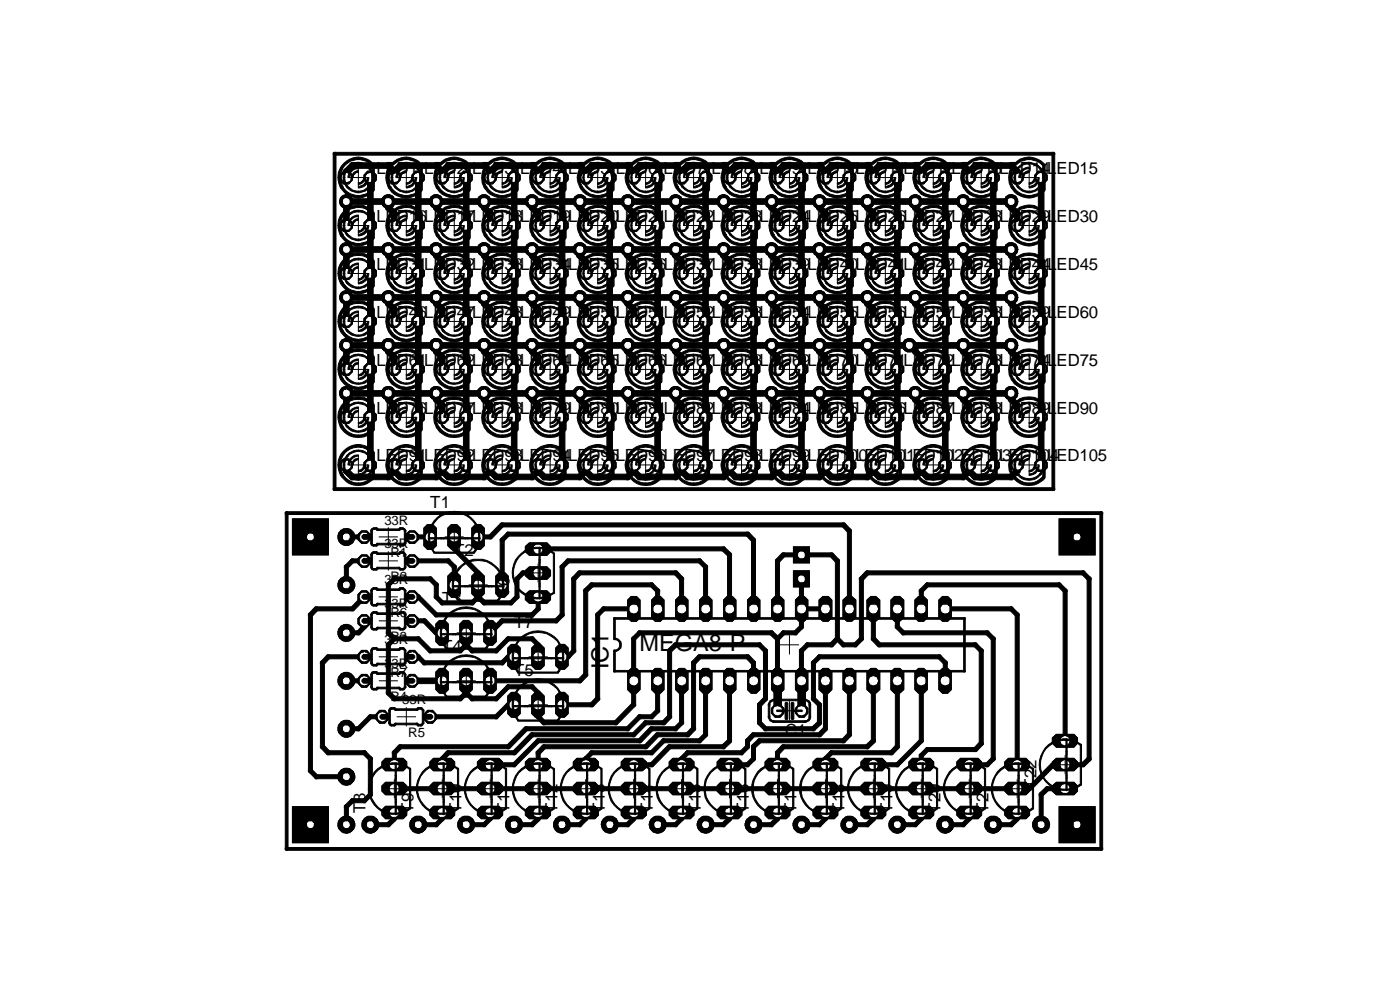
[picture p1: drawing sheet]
<svg xmlns="http://www.w3.org/2000/svg" width="297mm" height="210mm" viewBox="0 0 297 210" stroke-linecap="round" stroke-linejoin="round" font-family="sans-serif">
<defs><g id="words">
<g font-size="5">
<text x="135.6" y="137.9">ME</text>
<text x="143" y="137.9">GA8-P</text>
<text x="128.9" y="141.7" transform="rotate(-90 128.9 141.7)">IC1</text>
</g>
<g font-size="3.6">
<text x="79.8" y="36.8">LED</text>
<text x="86.6" y="36.8">1</text>
<text x="89.9" y="36.8">LED</text>
<text x="96.8" y="36.8">2</text>
<text x="100.1" y="36.8">LED</text>
<text x="106.9" y="36.8">3</text>
<text x="110.2" y="36.8">LED</text>
<text x="117.1" y="36.8">4</text>
<text x="120.4" y="36.8">LED</text>
<text x="127.3" y="36.8">5</text>
<text x="130.5" y="36.8">LED</text>
<text x="137.3" y="36.8">6</text>
<text x="140.6" y="36.8">LED</text>
<text x="147.5" y="36.8">7</text>
<text x="150.8" y="36.8">LED</text>
<text x="157.7" y="36.8">8</text>
<text x="161" y="36.8">LED</text>
<text x="167.8" y="36.8">9</text>
<text x="171.1" y="36.8">LED10</text>
<text x="181.3" y="36.8">LED11</text>
<text x="191.4" y="36.8">LED12LED13LED14L</text>
<text x="223.9" y="36.8">ED15</text>
<text x="79.8" y="47">LED1</text>
<text x="88.6" y="47">6</text>
<text x="89.9" y="47">LED1</text>
<text x="98.7" y="47">7</text>
<text x="100.1" y="47">LED1</text>
<text x="108.9" y="47">8</text>
<text x="110.2" y="47">LED1</text>
<text x="119.1" y="47">9</text>
<text x="120.4" y="47">LE</text>
<text x="124.7" y="47">D2</text>
<text x="129.2" y="47">0</text>
<text x="130.5" y="47">LED2</text>
<text x="139.3" y="47">1</text>
<text x="140.7" y="47">LED2</text>
<text x="149.5" y="47">2LED2</text>
<text x="159.6" y="47">3LED2</text>
<text x="169.8" y="47">4LED2</text>
<text x="180" y="47">5LED2</text>
<text x="190.1" y="47">6LED2</text>
<text x="200.3" y="47">7LED2</text>
<text x="210.4" y="47">8LED2</text>
<text x="220.6" y="47">9L</text>
<text x="223.9" y="47">ED30</text>
<text x="79.8" y="57.2">LED3</text>
<text x="88.6" y="57.2">1</text>
<text x="89.9" y="57.2">LED3</text>
<text x="98.7" y="57.2">2</text>
<text x="100.1" y="57.2">LED3</text>
<text x="108.9" y="57.2">3</text>
<text x="110.2" y="57.2">LED3</text>
<text x="119.1" y="57.2">4</text>
<text x="120.4" y="57.2">LE</text>
<text x="124.7" y="57.2">D3</text>
<text x="129.2" y="57.2">5</text>
<text x="130.5" y="57.2">LED3</text>
<text x="139.3" y="57.2">6</text>
<text x="140.7" y="57.2">LED3</text>
<text x="149.5" y="57.2">7LED3</text>
<text x="159.6" y="57.2">8LED3</text>
<text x="169.8" y="57.2">9LED4</text>
<text x="180" y="57.2">0LED4</text>
<text x="190.1" y="57.2">1LED4</text>
<text x="200.3" y="57.2">2LED4</text>
<text x="210.4" y="57.2">3LED4</text>
<text x="220.6" y="57.2">4L</text>
<text x="223.9" y="57.2">ED45</text>
<text x="79.8" y="67.3">LED4</text>
<text x="88.6" y="67.3">6</text>
<text x="89.9" y="67.3">LED4</text>
<text x="98.7" y="67.3">7</text>
<text x="100.1" y="67.3">LED4</text>
<text x="108.9" y="67.3">8</text>
<text x="110.2" y="67.3">LED4</text>
<text x="119.1" y="67.3">9</text>
<text x="120.4" y="67.3">LE</text>
<text x="124.7" y="67.3">D5</text>
<text x="129.2" y="67.3">0</text>
<text x="130.5" y="67.3">LED5</text>
<text x="139.3" y="67.3">1</text>
<text x="140.7" y="67.3">LED5</text>
<text x="149.5" y="67.3">2LED5</text>
<text x="159.6" y="67.3">3LED5</text>
<text x="169.8" y="67.3">4LED5</text>
<text x="180" y="67.3">5LED5</text>
<text x="190.1" y="67.3">6LED5</text>
<text x="200.3" y="67.3">7LED5</text>
<text x="210.4" y="67.3">8LED5</text>
<text x="220.6" y="67.3">9L</text>
<text x="223.9" y="67.3">ED60</text>
<text x="79.8" y="77.5">LED6</text>
<text x="88.6" y="77.5">1</text>
<text x="89.9" y="77.5">LED6</text>
<text x="98.7" y="77.5">2</text>
<text x="100.1" y="77.5">LED6</text>
<text x="108.9" y="77.5">3</text>
<text x="110.2" y="77.5">LED6</text>
<text x="119.1" y="77.5">4</text>
<text x="120.4" y="77.5">LE</text>
<text x="124.7" y="77.5">D6</text>
<text x="129.2" y="77.5">5</text>
<text x="130.5" y="77.5">LED6</text>
<text x="139.3" y="77.5">6</text>
<text x="140.7" y="77.5">LED6</text>
<text x="149.5" y="77.5">7LED6</text>
<text x="159.6" y="77.5">8LED6</text>
<text x="169.8" y="77.5">9LED7</text>
<text x="180" y="77.5">0LED7</text>
<text x="190.1" y="77.5">1LED7</text>
<text x="200.3" y="77.5">2LED7</text>
<text x="210.4" y="77.5">3LED7</text>
<text x="220.6" y="77.5">4L</text>
<text x="223.9" y="77.5">ED75</text>
<text x="79.8" y="87.6">LED7</text>
<text x="88.6" y="87.6">6</text>
<text x="89.9" y="87.6">LED7</text>
<text x="98.7" y="87.6">7</text>
<text x="100.1" y="87.6">LED7</text>
<text x="108.9" y="87.6">8</text>
<text x="110.2" y="87.6">LED7</text>
<text x="119.1" y="87.6">9</text>
<text x="120.4" y="87.6">LE</text>
<text x="124.7" y="87.6">D8</text>
<text x="129.2" y="87.6">0</text>
<text x="130.5" y="87.6">LED8</text>
<text x="139.3" y="87.6">1</text>
<text x="140.7" y="87.6">LED8</text>
<text x="149.5" y="87.6">2LED8</text>
<text x="159.6" y="87.6">3LED8</text>
<text x="169.8" y="87.6">4LED8</text>
<text x="180" y="87.6">5LED8</text>
<text x="190.1" y="87.6">6LED8</text>
<text x="200.3" y="87.6">7LED8</text>
<text x="210.4" y="87.6">8LED8</text>
<text x="220.6" y="87.6">9L</text>
<text x="223.9" y="87.6">ED90</text>
<text x="79.8" y="97.7">LED9</text>
<text x="88.6" y="97.7">1</text>
<text x="89.9" y="97.7">LED9</text>
<text x="98.7" y="97.7">2</text>
<text x="100.1" y="97.7">LED9</text>
<text x="108.9" y="97.7">3</text>
<text x="110.2" y="97.7">LED9</text>
<text x="119.1" y="97.7">4</text>
<text x="120.4" y="97.7">LED9</text>
<text x="129.2" y="97.7">5</text>
<text x="130.5" y="97.7">LED9</text>
<text x="139.3" y="97.7">6</text>
<text x="140.7" y="97.7">LED9</text>
<text x="149.5" y="97.7">7LED9</text>
<text x="159.6" y="97.7">8LED9</text>
<text x="169.8" y="97.7">9LED100</text>
<text x="181.3" y="97.7">LED101</text>
<text x="191.4" y="97.7">LED102</text>
<text x="201.6" y="97.7">LED103</text>
<text x="211.8" y="97.7">LED104</text>
<text x="221.9" y="97.7">L</text>
<text x="223.9" y="97.7">ED105</text>
<text x="91.2" y="107.6">T1</text>
<text x="96.3" y="117.8">T2</text>
<text x="93.7" y="127.9">T3</text>
<text x="107.9" y="126.4" transform="rotate(-90 107.9 126.4)">T6</text>
<text x="109" y="133">T7</text>
<text x="93.7" y="138.1">T4</text>
<text x="109" y="143.2">T5</text>
<text x="166.4" y="155.9">C1</text>
<text x="219.6" y="167.1" transform="rotate(-90 219.6 167.1)">T22</text>
<text x="77.5" y="172.1" transform="rotate(-90 77.5 172.1)">T8</text>
<text x="87.6" y="172.1" transform="rotate(-90 87.6 172.1)">T9</text>
<text x="97.8" y="172.1" transform="rotate(-90 97.8 172.1)">T10</text>
<text x="107.9" y="172.1" transform="rotate(-90 107.9 172.1)">T11</text>
<text x="118.1" y="172.1" transform="rotate(-90 118.1 172.1)">T12</text>
<text x="128.2" y="172.1" transform="rotate(-90 128.2 172.1)">T13</text>
<text x="138.3" y="172.1" transform="rotate(-90 138.3 172.1)">T14</text>
<text x="148.5" y="172.1" transform="rotate(-90 148.5 172.1)">T15</text>
<text x="158.7" y="172.1" transform="rotate(-90 158.7 172.1)">T16</text>
<text x="168.8" y="172.1" transform="rotate(-90 168.8 172.1)">T17</text>
<text x="179" y="172.1" transform="rotate(-90 179 172.1)">T18</text>
<text x="189.1" y="172.1" transform="rotate(-90 189.1 172.1)">T19</text>
<text x="199.3" y="172.1" transform="rotate(-90 199.3 172.1)">T20</text>
<text x="209.5" y="172.1" transform="rotate(-90 209.5 172.1)">T21</text>
</g>
<g font-size="2.8">
<text x="81.4" y="111.1">33R</text>
<text x="81.4" y="116.2">33R</text>
<text x="82.7" y="118">R1</text>
<text x="81.4" y="123.8">33R</text>
<text x="82.7" y="123.1">R2</text>
<text x="81.4" y="128.9">33R</text>
<text x="82.7" y="130.7">R6</text>
<text x="81.4" y="136.5">33R</text>
<text x="82.7" y="135.8">R3</text>
<text x="81.4" y="141.6">33R</text>
<text x="82.7" y="143.4">R7</text>
<text x="82.7" y="148.5">R433R</text>
<text x="86.5" y="156.1">R5</text>
</g>
</g></defs>
<g fill="#000" stroke="#000" stroke-width=".21">
<path d="M75.9 35.6v4zM73.9 37.6h4.1zM86.1 35.6v4zM84.1 37.6h4zM96.3 35.6v4zM94.2 37.6h4.1zM106.4 35.6v4zM104.4 37.6h4.1zM116.6 35.6v4zM114.6 37.6h4zM126.7 35.6v4zM124.6 37.6h4.1z"/>
<path d="M136.8 35.6v4zM134.8 37.6h4.1zM147 35.6v4zM144.9 37.6h4.1zM157.1 35.6v4zM155.1 37.6h4.1zM167.3 35.6v4zM165.3 37.6h4zM177.5 35.6v4zM175.4 37.6h4.1zM187.6 35.6v4zM185.6 37.6h4.1z"/>
<path d="M197.8 35.6v4zM195.7 37.6h4.1zM207.9 35.6v4zM205.9 37.6h4.1zM218.1 35.6v4zM216.1 37.6h4zM75.9 45.7v4.1zM75.9 55.9v4.1zM73.9 47.8h4.1zM73.9 57.9h4.1zM86.1 45.7v4.1zM86.1 55.9v4.1z"/>
<path d="M84.1 47.8h4zM84.1 57.9h4zM96.3 45.7v4.1zM96.3 55.9v4.1zM94.2 47.8h4.1zM94.2 57.9h4.1zM106.4 45.7v4.1zM106.4 55.9v4.1zM104.4 47.8h4.1zM104.4 57.9h4.1zM116.6 45.7v4.1zM116.6 55.9v4.1z"/>
<path d="M114.6 47.8h4zM114.6 57.9h4zM126.7 45.7v4.1zM126.7 55.9v4.1zM124.6 47.8h4.1zM124.6 57.9h4.1zM136.8 45.7v4.1zM136.8 55.9v4.1zM134.8 47.8h4.1zM134.8 57.9h4.1zM147 45.7v4.1zM147 55.9v4.1z"/>
<path d="M144.9 47.8h4.1zM144.9 57.9h4.1zM157.1 45.7v4.1zM157.1 55.9v4.1zM155.1 47.8h4.1zM155.1 57.9h4.1zM167.3 45.7v4.1zM167.3 55.9v4.1zM165.3 47.8h4zM165.3 57.9h4zM177.5 45.7v4.1zM177.5 55.9v4.1z"/>
<path d="M175.4 47.8h4.1zM175.4 57.9h4.1zM187.6 45.7v4.1zM187.6 55.9v4.1zM185.6 47.8h4.1zM185.6 57.9h4.1zM197.8 45.7v4.1zM197.8 55.9v4.1zM195.7 47.8h4.1zM195.7 57.9h4.1zM207.9 45.7v4.1zM207.9 55.9v4.1z"/>
<path d="M205.9 47.8h4.1zM205.9 57.9h4.1zM218.1 45.7v4.1zM218.1 55.9v4.1zM216.1 47.8h4zM216.1 57.9h4zM75.9 66.1v4zM73.9 68.1h4.1zM73.9 78.2h4.1zM86.1 66.1v4zM84.1 68.1h4zM84.1 78.2h4z"/>
<path d="M96.3 66.1v4zM94.2 68.1h4.1zM94.2 78.2h4.1zM106.4 66.1v4zM104.4 68.1h4.1zM104.4 78.2h4.1zM116.6 66.1v4zM114.6 68.1h4zM114.6 78.2h4zM126.7 66.1v4zM124.6 68.1h4.1zM124.6 78.2h4.1z"/>
<path d="M136.8 66.1v4zM134.8 68.1h4.1zM134.8 78.2h4.1zM147 66.1v4zM144.9 68.1h4.1zM144.9 78.2h4.1zM157.1 66.1v4zM155.1 68.1h4.1zM155.1 78.2h4.1zM167.3 66.1v4zM165.3 68.1h4zM165.3 78.2h4z"/>
<path d="M177.5 66.1v4zM175.4 68.1h4.1zM175.4 78.2h4.1zM187.6 66.1v4zM185.6 68.1h4.1zM185.6 78.2h4.1zM197.8 66.1v4zM195.7 68.1h4.1zM195.7 78.2h4.1zM207.9 66.1v4zM205.9 68.1h4.1zM205.9 78.2h4.1z"/>
<path d="M218.1 66.1v4zM216.1 68.1h4zM216.1 78.2h4zM75.9 76.2v4.1zM75.9 86.4v4zM73.9 88.4h4.1zM73.9 98.5h4.1zM86.1 76.2v4.1zM86.1 86.4v4zM84.1 88.4h4zM84.1 98.5h4zM96.3 76.2v4.1z"/>
<path d="M96.3 86.4v4zM94.2 88.4h4.1zM94.2 98.5h4.1zM106.4 76.2v4.1zM106.4 86.4v4zM104.4 88.4h4.1zM104.4 98.5h4.1zM116.6 76.2v4.1zM116.6 86.4v4zM114.6 88.4h4zM114.6 98.5h4zM126.7 76.2v4.1z"/>
<path d="M126.7 86.4v4zM124.6 88.4h4.1zM124.6 98.5h4.1zM136.8 76.2v4.1zM136.8 86.4v4zM134.8 88.4h4.1zM134.8 98.5h4.1zM147 76.2v4.1zM147 86.4v4zM144.9 88.4h4.1zM144.9 98.5h4.1zM157.1 76.2v4.1z"/>
<path d="M157.1 86.4v4zM155.1 88.4h4.1zM155.1 98.5h4.1zM167.3 76.2v4.1zM167.3 86.4v4zM165.3 88.4h4zM165.3 98.5h4zM177.5 76.2v4.1zM177.5 86.4v4zM175.4 88.4h4.1zM175.4 98.5h4.1zM187.6 76.2v4.1z"/>
<path d="M187.6 86.4v4zM185.6 88.4h4.1zM185.6 98.5h4.1zM197.8 76.2v4.1zM197.8 86.4v4zM195.7 88.4h4.1zM195.7 98.5h4.1zM207.9 76.2v4.1zM207.9 86.4v4zM205.9 88.4h4.1zM205.9 98.5h4.1zM218.1 76.2v4.1z"/>
<path d="M218.1 86.4v4zM216.1 88.4h4zM216.1 98.5h4zM75.9 96.4v4.1zM82.3 111.7v4.1zM80.3 113.7h4zM80.3 118.8h4zM86.1 96.4v4.1zM96.3 96.4v4.1zM96.3 111.7v4.1zM94.2 113.7h4.1zM106.4 96.4v4.1z"/>
<path d="M116.6 96.4v4.1zM126.7 96.4v4.1zM136.8 96.4v4.1zM147 96.4v4.1zM157.1 96.4v4.1zM167.3 96.4v4.1zM177.5 96.4v4.1zM187.6 96.4v4.1zM197.8 96.4v4.1zM207.9 96.4v4.1zM218.1 96.4v4.1zM82.3 116.8v4z"/>
<path d="M82.3 129.5v4zM82.3 124.4v4.1zM80.3 131.5h4zM80.3 126.4h4zM80.3 139.1h4zM98.8 132v4.1zM96.8 134h4zM101.3 121.8v4.1zM99.3 123.9h4.1zM114 119.3v4.1zM112 121.3h4.1zM112 139.1h4.1z"/>
<path d="M167.3 134.5v4.1zM165.3 136.6h4zM82.3 142.2v4zM82.3 137.1v4.1zM80.3 144.2h4zM86.1 149.8v4.1zM84.1 151.8h4zM98.8 142.2v4zM96.8 144.2h4zM114 147.2v4.1zM114 137.1v4.1zM112 149.3h4.1z"/>
<path d="M167.3 148.5v4.1zM165.3 150.6h4zM83.6 165v4.1zM81.5 167.1h4.1zM93.7 165v4.1zM91.7 167.1h4.1zM103.9 165v4.1zM101.9 167.1h4zM114 165v4.1zM112 167.1h4.1zM124.1 165v4.1zM122.1 167.1h4.1z"/>
<path d="M134.3 165v4.1zM132.2 167.1h4.1zM144.4 165v4.1zM142.4 167.1h4.1zM154.6 165v4.1zM152.6 167.1h4zM164.8 165v4.1zM162.7 167.1h4.1zM174.9 165v4.1zM172.9 167.1h4.1zM185.1 165v4.1zM183 167.1h4.1z"/>
<path d="M195.2 165v4.1zM193.2 167.1h4.1zM205.4 165v4.1zM203.4 167.1h4zM215.6 165v4.1zM213.5 167.1h4.1zM225.7 159.9v4.1zM223.7 162h4.1z"/>
<path d="M71.6 37.6h.5l.2 1 .4 1-.5 .3-.4-1.1z" fill-rule="evenodd"/>
<path d="M72.1 35.6l.5 .2-.4 .9-.1 .9h-.5a3.1 3.1 0 0 1 .5-2z" fill-rule="evenodd"/>
<path d="M72.2 39.7l.4-.2a3.6 3.6 0 0 0 3.3 1.9v.5h-.4a3.9 3.9 0 0 1-3.3-2.2z" fill-rule="evenodd"/>
<path d="M72.7 37.6h.4l.2 1.3 .4 .7-.1 .1a2.84 2.84 0 0 1-.9-2.1z" fill-rule="evenodd"/>
<path d="M73.4 39.6l.3-.2 .1 .2a2.52 2.52 0 0 0 2.1 .9v.3h-.3a3.2 3.2 0 0 1-2.2-1.2z" fill-rule="evenodd"/>
<path d="M73.3 35.7l.2-.1 .2 .1-.5 1.1-.1 .8h-.4a2.75 2.75 0 0 1 .6-1.9z" fill-rule="evenodd"/>
<path d="M72.8 36.1l.4-.4h.5l.3 .4v1.8l-.3 .3h-.5l-.4-.3z" fill-rule="evenodd"/>
<path d="M72.8 36.1l1.6-1.6h.5l.4 .3v.5l-1.6 1.6h-.5l-.4-.3z" fill-rule="evenodd"/>
<path d="M73.6 35.4a3.3 3.3 0 0 1 2.3-1v.3a2.66 2.66 0 0 0-2.2 1.1l-.3-.1z" fill-rule="evenodd"/>
<path d="M72.8 34.6a4.3 4.3 0 0 1 3.1-1.3v.5a3.6 3.6 0 0 0-3.3 2l-.5-.2z" fill-rule="evenodd"/>
<path d="M74.9 36.6l.8-.4h.2v.3a1.16 1.16 0 0 0-1.1 1.1h-.3v-.2z" fill-rule="evenodd"/>
<path d="M74.6 35.8l1-.4h.3v.3a1.72 1.72 0 0 0-1.8 1.9h-.4a2.35 2.35 0 0 1 .9-1.8z" fill-rule="evenodd"/>
<path d="M75.9 38.7a1.16 1.16 0 0 0 1.1-1.1h.4a1.45 1.45 0 0 1-1.5 1.4z" fill-rule="evenodd"/>
<path d="M75.9 39.5a1.82 1.82 0 0 0 1.9-1.9h.3a2.12 2.12 0 0 1-2.2 2.2z" fill-rule="evenodd"/>
<path d="M78.8 37.6h.4a2.66 2.66 0 0 1-.8 2l-.3-.1 .6-1.1z" fill-rule="evenodd"/>
<path d="M75.9 34.4h.3a3.3 3.3 0 0 1 2.4 1.3l-.3 .2-.2-.2a2.91 2.91 0 0 0-2.2-1z" fill-rule="evenodd"/>
<path d="M75.9 33.3a4.4 4.4 0 0 1 3.3 1.5l-.4 .4a3.5 3.5 0 0 0-2.9-1.4z" fill-rule="evenodd"/>
<path d="M78.4 35.5l.4 .8 .4 1.3h-.4v-.2a2.38 2.38 0 0 0-.7-1.7z" fill-rule="evenodd"/>
<path d="M81.8 37.6h.5l.5 2-.4 .3-.4-1.1z" fill-rule="evenodd"/>
<path d="M82.3 35.6l.4 .2-.3 .9-.1 .9h-.5a3.1 3.1 0 0 1 .5-2z" fill-rule="evenodd"/>
<path d="M82.4 39.7l.4-.2a3.6 3.6 0 0 0 3.3 1.9v.5a4.2 4.2 0 0 1-3.7-2.2z" fill-rule="evenodd"/>
<path d="M74.1 34.8l.3-.3h8.1l.4 .3v.5l-.4 .4h-8.1l-.3-.4z" fill-rule="evenodd"/>
<path d="M82.9 37.6h.3l.3 1.3 .4 .7-.2 .1a2.84 2.84 0 0 1-.8-2.1z" fill-rule="evenodd"/>
<path d="M83.6 39.6l.2-.2 .2 .2a2.52 2.52 0 0 0 2.1 .9v.3h-.3a3.2 3.2 0 0 1-2.2-1.2z" fill-rule="evenodd"/>
<path d="M83.7 35.6l.2 .1-.6 1.1-.1 .8h-.3a2.66 2.66 0 0 1 .8-2z" fill-rule="evenodd"/>
<path d="M84.6 34.5h.5l.3 .3v.5l-1.6 1.6h-.5l-.3-.3v-.5z" fill-rule="evenodd"/>
<path d="M81.7 34.8l.3-.3h.5l1.7 1.6v.5l-.4 .3h-.5l-1.6-1.6z" fill-rule="evenodd"/>
<path d="M83 36.1l.3-.4h.5l.4 .4v1.8l-.4 .3h-.5l-.3-.3z" fill-rule="evenodd"/>
<path d="M83.7 35.4a3.3 3.3 0 0 1 2.4-1v.3a2.95 2.95 0 0 0-2.4 1.1l-.1-.1z" fill-rule="evenodd"/>
<path d="M83 34.6a4.3 4.3 0 0 1 3.1-1.3v.5a3.6 3.6 0 0 0-3.4 2l-.4-.2z" fill-rule="evenodd"/>
<path d="M85.1 36.6l.8-.4h.2v.3a1.02 1.02 0 0 0-1.1 1.1h-.3v-.2z" fill-rule="evenodd"/>
<path d="M84.8 35.8l1-.4h.3v.3a1.72 1.72 0 0 0-1.9 1.9h-.3a2.35 2.35 0 0 1 .9-1.8z" fill-rule="evenodd"/>
<path d="M86.1 38.7a1.16 1.16 0 0 0 1.1-1.1h.3a1.45 1.45 0 0 1-1.4 1.4z" fill-rule="evenodd"/>
<path d="M86.1 39.5a1.82 1.82 0 0 0 1.9-1.9h.3a2.29 2.29 0 0 1-2.2 2.2z" fill-rule="evenodd"/>
<path d="M89 37.6h.3v.3l-.3 1.1-.4 .6-.3-.1 .6-1.1z" fill-rule="evenodd"/>
<path d="M86.1 34.4h.3a3.3 3.3 0 0 1 2.3 1.3l-.2 .2-.2-.2a3.4 3.4 0 0 0-2.2-1z" fill-rule="evenodd"/>
<path d="M86.1 33.3a4.8 4.8 0 0 1 3.3 1.5l-.4 .4a3.5 3.5 0 0 0-2.9-1.4z" fill-rule="evenodd"/>
<path d="M88.5 35.5l.5 .8 .3 1.3h-.3v-.2a2.38 2.38 0 0 0-.7-1.7z" fill-rule="evenodd"/>
<path d="M91.9 37.6h.6a3.4 3.4 0 0 0 .5 2l-.5 .3a3.3 3.3 0 0 1-.6-2.3z" fill-rule="evenodd"/>
<path d="M92.5 35.6l.4 .2-.4 .9v.9h-.6a3.1 3.1 0 0 1 .6-2z" fill-rule="evenodd"/>
<path d="M92.5 39.7l.5-.2a3.6 3.6 0 0 0 3.3 1.9v.5a4.5 4.5 0 0 1-3.8-2.2z" fill-rule="evenodd"/>
<path d="M84.2 34.8l.4-.3h8.1l.3 .3v.5l-.3 .4h-8.1l-.4-.4z" fill-rule="evenodd"/>
<path d="M93 37.6h.4l.2 1.3 .5 .7-.3 .1-.2-.2a2.75 2.75 0 0 1-.6-1.9z" fill-rule="evenodd"/>
<path d="M93.7 39.6l.3-.2 .1 .2a2.52 2.52 0 0 0 2.2 .9v.3h-.4a3.2 3.2 0 0 1-2.2-1.2z" fill-rule="evenodd"/>
<path d="M93.6 35.7l.2-.1 .2 .1-.5 1.1-.1 .8h-.4a2.75 2.75 0 0 1 .6-1.9z" fill-rule="evenodd"/>
<path d="M94.7 34.5h.5l.4 .3v.5l-1.6 1.6h-.5l-.4-.3v-.5z" fill-rule="evenodd"/>
<path d="M91.9 34.8l.3-.3h.5l1.6 1.6v.5l-.3 .3h-.5l-1.6-1.6z" fill-rule="evenodd"/>
<path d="M93.1 36.1l.4-.4h.5l.3 .4v1.8l-.3 .3h-.5l-.4-.3z" fill-rule="evenodd"/>
<path d="M93.9 35.4a3.3 3.3 0 0 1 2.4-1v.3a2.68 2.68 0 0 0-2.4 1.1l-.3-.1z" fill-rule="evenodd"/>
<path d="M93.1 34.6a3.9 3.9 0 0 1 3.2-1.3v.5a3.6 3.6 0 0 0-3.4 2l-.4-.2z" fill-rule="evenodd"/>
<path d="M95.2 36.6l.8-.4h.3v.3a1.02 1.02 0 0 0-1.1 1.1h-.4v-.2z" fill-rule="evenodd"/>
<path d="M94.5 36.3a2.35 2.35 0 0 1 1.8-.9v.3a1.72 1.72 0 0 0-1.9 1.9h-.3v-.2z" fill-rule="evenodd"/>
<path d="M96.3 38.7a1.16 1.16 0 0 0 1.1-1.1h.2a1.31 1.31 0 0 1-1.3 1.4z" fill-rule="evenodd"/>
<path d="M96.3 39.5a1.82 1.82 0 0 0 1.8-1.9h.3a2.12 2.12 0 0 1-2.1 2.2z" fill-rule="evenodd"/>
<path d="M99.1 37.6h.3v.3a2.92 2.92 0 0 1-.7 1.7l-.2-.1 .6-1.1z" fill-rule="evenodd"/>
<path d="M96.3 34.4h.2a2.95 2.95 0 0 1 2.3 1.3l-.2 .2-.1-.2a3.4 3.4 0 0 0-2.2-1z" fill-rule="evenodd"/>
<path d="M96.3 33.3a4.8 4.8 0 0 1 3.3 1.5l-.5 .4a3.5 3.5 0 0 0-2.8-1.4z" fill-rule="evenodd"/>
<path d="M98.6 35.5a2.87 2.87 0 0 1 .8 2.1h-.3v-.2a2.38 2.38 0 0 0-.6-1.7z" fill-rule="evenodd"/>
<path d="M102.1 37.6h.5a3.4 3.4 0 0 0 .5 2l-.4 .3a3.3 3.3 0 0 1-.6-2.3z" fill-rule="evenodd"/>
<path d="M102.6 35.6l.4 .2-.3 .9-.1 .9h-.5a3.1 3.1 0 0 1 .5-2z" fill-rule="evenodd"/>
<path d="M102.6 39.7l.5-.2a3.6 3.6 0 0 0 3.3 1.9v.5a4.5 4.5 0 0 1-3.8-2.2z" fill-rule="evenodd"/>
<path d="M94.4 34.8l.3-.3h8.2l.3 .3v.5l-.3 .4h-8.2l-.3-.4z" fill-rule="evenodd"/>
<path d="M103.2 37.6h.3l.3 1.3 .4 .7-.2 .1-.2-.2a2.75 2.75 0 0 1-.6-1.9z" fill-rule="evenodd"/>
<path d="M103.9 39.6l.2-.2 .2 .2a2.52 2.52 0 0 0 2.1 .9v.3h-.3a3.2 3.2 0 0 1-2.2-1.2z" fill-rule="evenodd"/>
<path d="M103.8 35.7l.2-.1 .1 .1-.6 1.9h-.3a2.75 2.75 0 0 1 .6-1.9z" fill-rule="evenodd"/>
<path d="M102 34.8l.4-.3h.5l1.6 1.6v.5l-.4 .3h-.5l-1.6-1.6z" fill-rule="evenodd"/>
<path d="M103.3 36.1l.3-.4h.5l.4 .4v1.8l-.4 .3h-.5l-.3-.3z" fill-rule="evenodd"/>
<path d="M103.3 36.1l1.6-1.6h.5l.3 .3v.5l-1.6 1.6h-.5l-.3-.3z" fill-rule="evenodd"/>
<path d="M103.8 35.7l.3-.3a3.3 3.3 0 0 1 2.3-1v.3a2.68 2.68 0 0 0-2.3 1.1z" fill-rule="evenodd"/>
<path d="M103.3 34.6a3.9 3.9 0 0 1 3.1-1.3v.5a3.6 3.6 0 0 0-3.4 2l-.4-.2z" fill-rule="evenodd"/>
<path d="M105.1 36.9a1.7 1.7 0 0 1 1.3-.7v.3a1.16 1.16 0 0 0-1.2 1.1h-.2z" fill-rule="evenodd"/>
<path d="M105.1 35.8l1-.4h.3v.3a1.83 1.83 0 0 0-1.9 1.9h-.3a2.35 2.35 0 0 1 .9-1.8z" fill-rule="evenodd"/>
<path d="M107.5 37.6h.3a1.31 1.31 0 0 1-1.4 1.4v-.3a1.16 1.16 0 0 0 1.1-1.1z" fill-rule="evenodd"/>
<path d="M106.4 39.5a1.82 1.82 0 0 0 1.9-1.9h.2a2.12 2.12 0 0 1-2.1 2.2z" fill-rule="evenodd"/>
<path d="M109.3 37.6h.3v.3a2.92 2.92 0 0 1-.7 1.7l-.3-.1 .6-1.1z" fill-rule="evenodd"/>
<path d="M106.4 34.4h.3a2.95 2.95 0 0 1 2.3 1.3l-.3 .2a3.1 3.1 0 0 0-2.3-1.2z" fill-rule="evenodd"/>
<path d="M106.4 33.3a4.8 4.8 0 0 1 3.3 1.5l-.4 .4a3.5 3.5 0 0 0-2.9-1.4z" fill-rule="evenodd"/>
<path d="M108.8 35.5a2.87 2.87 0 0 1 .8 2.1h-.3a2.65 2.65 0 0 0-.7-1.9z" fill-rule="evenodd"/>
<path d="M112.3 37.6h.5a3.4 3.4 0 0 0 .5 2l-.4 .3a3.3 3.3 0 0 1-.6-2.3z" fill-rule="evenodd"/>
<path d="M112.8 39.7l.4-.2 .3 .3a3.5 3.5 0 0 0 3.1 1.6v.5a4.5 4.5 0 0 1-3.8-2.2z" fill-rule="evenodd"/>
<path d="M112.8 35.6l.4 .2-.3 .9-.1 .9h-.5a3.1 3.1 0 0 1 .5-2z" fill-rule="evenodd"/>
<path d="M104.6 34.8l.3-.3h8.1l.4 .3v.5l-.4 .4h-8.1l-.3-.4z" fill-rule="evenodd"/>
<path d="M113.4 37.6h.2l.4 1.3 .4 .7-.3 .1a2.49 2.49 0 0 1-.7-2.1z" fill-rule="evenodd"/>
<path d="M114 39.6l.3-.2 .2 .2a2.52 2.52 0 0 0 2.1 .9v.3h-.4a3.2 3.2 0 0 1-2.2-1.2z" fill-rule="evenodd"/>
<path d="M113.9 35.7l.2-.1 .2 .1-.7 1.9h-.2l.1-.8z" fill-rule="evenodd"/>
<path d="M113.5 36.1l1.6-1.6h.5l.3 .3v.5l-1.6 1.6h-.5l-.3-.3z" fill-rule="evenodd"/>
<path d="M112.2 34.8l.3-.3h.5l1.6 1.6v.5l-.3 .3h-.5l-1.6-1.6z" fill-rule="evenodd"/>
<path d="M113.5 36.1l.3-.4h.5l.3 .4v1.8l-.3 .3h-.5l-.3-.3z" fill-rule="evenodd"/>
<path d="M114.1 35.4a3.8 3.8 0 0 1 2.5-1v.3a2.68 2.68 0 0 0-2.4 1.1l-.2-.1z" fill-rule="evenodd"/>
<path d="M113.4 34.6a4.3 4.3 0 0 1 3.2-1.3v.5a3.6 3.6 0 0 0-3.4 2l-.4-.2z" fill-rule="evenodd"/>
<path d="M115.2 36.9a1.7 1.7 0 0 1 1.4-.7v.3a1.16 1.16 0 0 0-1.2 1.1h-.3z" fill-rule="evenodd"/>
<path d="M115.2 35.8l1-.4h.4v.3a1.83 1.83 0 0 0-2 1.9h-.2a2.35 2.35 0 0 1 .8-1.8z" fill-rule="evenodd"/>
<path d="M117.7 37.6h.2a1.31 1.31 0 0 1-1.3 1.4v-.3a1.16 1.16 0 0 0 1.1-1.1z" fill-rule="evenodd"/>
<path d="M116.6 39.5a1.82 1.82 0 0 0 1.8-1.9h.3a2.12 2.12 0 0 1-2.1 2.2z" fill-rule="evenodd"/>
<path d="M119.5 37.6h.2v.3a2.92 2.92 0 0 1-.7 1.7l-.2-.1 .6-1.1z" fill-rule="evenodd"/>
<path d="M116.6 34.4h.2a2.95 2.95 0 0 1 2.3 1.3l-.2 .2a3.1 3.1 0 0 0-2.3-1.2z" fill-rule="evenodd"/>
<path d="M116.6 33.3a4.8 4.8 0 0 1 3.3 1.5l-.4 .4a3.5 3.5 0 0 0-2.9-1.4z" fill-rule="evenodd"/>
<path d="M118.7 35.7l.3-.2a2.87 2.87 0 0 1 .7 2.1h-.2a2.36 2.36 0 0 0-.8-1.9z" fill-rule="evenodd"/>
<path d="M122.3 37.6h.6l.1 1 .4 1-.4 .3a4.2 4.2 0 0 1-.7-2.3z" fill-rule="evenodd"/>
<path d="M122.9 39.7l.5-.2 .2 .3a3.5 3.5 0 0 0 3.1 1.6v.5a4.5 4.5 0 0 1-3.8-2.2z" fill-rule="evenodd"/>
<path d="M122.9 35.6l.5 .2-.5 1.8h-.6l.2-1.1z" fill-rule="evenodd"/>
<path d="M114.7 34.8l.4-.3h8l.3 .3v.5l-.3 .4h-8l-.4-.4z" fill-rule="evenodd"/>
<path d="M123.5 37.6h.3l.3 1.3 .4 .7-.2 .1a2.49 2.49 0 0 1-.8-2.1z" fill-rule="evenodd"/>
<path d="M124.2 39.6l.2-.2 .1 .2a2.52 2.52 0 0 0 2.2 .9v.3h-.3a3.2 3.2 0 0 1-2.2-1.2z" fill-rule="evenodd"/>
<path d="M124.2 35.6l.3 .1-.6 1.1-.1 .8h-.3v-.2a2.92 2.92 0 0 1 .7-1.8z" fill-rule="evenodd"/>
<path d="M122.3 34.8l.3-.3h.5l1.6 1.6v.5l-.3 .3h-.5l-1.6-1.6z" fill-rule="evenodd"/>
<path d="M123.5 36.1l.4-.4h.5l.3 .4v1.8l-.3 .3h-.5l-.4-.3z" fill-rule="evenodd"/>
<path d="M123.5 36.1l1.6-1.6h.5l.4 .3v.5l-1.6 1.6h-.5l-.4-.3z" fill-rule="evenodd"/>
<path d="M124.3 35.4a3.3 3.3 0 0 1 2.4-1v.3a2.66 2.66 0 0 0-2.3 1.1l-.3-.1z" fill-rule="evenodd"/>
<path d="M123.5 34.6a4.3 4.3 0 0 1 3.2-1.3v.5a3.5 3.5 0 0 0-3.3 2l-.5-.2z" fill-rule="evenodd"/>
<path d="M125.6 36.6l.9-.4h.2v.3a1.16 1.16 0 0 0-1.1 1.1h-.3v-.2z" fill-rule="evenodd"/>
<path d="M125 36.3a2.37 2.37 0 0 1 1.7-.9v.3a1.82 1.82 0 0 0-1.9 1.9h-.3v-.2l.1-.6z" fill-rule="evenodd"/>
<path d="M126.7 38.7a1.16 1.16 0 0 0 1.1-1.1h.3a1.45 1.45 0 0 1-1.4 1.4z" fill-rule="evenodd"/>
<path d="M126.7 39.5a1.83 1.83 0 0 0 1.9-1.9h.3a2.12 2.12 0 0 1-2.2 2.2z" fill-rule="evenodd"/>
<path d="M129.6 37.6h.3v.3a2.39 2.39 0 0 1-.8 1.7l-.2-.1z" fill-rule="evenodd"/>
<path d="M126.7 34.4h.3a2.95 2.95 0 0 1 2.3 1.3l-.3 .2a3 3 0 0 0-2.3-1.2z" fill-rule="evenodd"/>
<path d="M126.7 33.3a4.7 4.7 0 0 1 3.3 1.5l-.4 .4a3.5 3.5 0 0 0-2.9-1.4z" fill-rule="evenodd"/>
<path d="M129.1 35.5a2.87 2.87 0 0 1 .8 2.1h-.3l-.1-.2a2.38 2.38 0 0 0-.6-1.7z" fill-rule="evenodd"/>
<path d="M132.5 37.6h.5l.2 1 .4 1-.4 .3a4.2 4.2 0 0 1-.7-2.3z" fill-rule="evenodd"/>
<path d="M133.1 39.7l.4-.2a3.6 3.6 0 0 0 3.3 1.9v.5a4.5 4.5 0 0 1-3.7-2.2z" fill-rule="evenodd"/>
<path d="M133.1 35.6l.4 .2-.5 1.8h-.5l.2-1.1z" fill-rule="evenodd"/>
<path d="M124.8 34.8l.3-.3h8.2l.3 .3v.5l-.3 .4h-8.2l-.3-.4z" fill-rule="evenodd"/>
<path d="M133.7 37.6h.2a2.63 2.63 0 0 0 .8 2l-.2 .1a2.49 2.49 0 0 1-.8-2.1z" fill-rule="evenodd"/>
<path d="M134.5 39.4l.2 .2a2.52 2.52 0 0 0 2.1 .9v.3h-.2a3.2 3.2 0 0 1-2.2-1.2z" fill-rule="evenodd"/>
<path d="M134.2 35.7l.2-.1 .2 .1-.6 1.1-.1 .8h-.2l.1-.8z" fill-rule="evenodd"/>
<path d="M133.7 36.1l1.6-1.6h.5l.3 .3v.5l-1.6 1.6h-.5l-.3-.3z" fill-rule="evenodd"/>
<path d="M132.4 34.8l.4-.3h.5l1.6 1.6v.5l-.4 .3h-.5l-1.6-1.6z" fill-rule="evenodd"/>
<path d="M133.7 36.1l.3-.4h.5l.4 .4v1.8l-.4 .3h-.5l-.3-.3z" fill-rule="evenodd"/>
<path d="M134.5 35.4a3.3 3.3 0 0 1 2.3-1v.3a2.66 2.66 0 0 0-2.3 1.1l-.2-.1z" fill-rule="evenodd"/>
<path d="M133.7 34.6a4.3 4.3 0 0 1 3.1-1.3v.5a3.5 3.5 0 0 0-3.3 2l-.5-.2z" fill-rule="evenodd"/>
<path d="M135.8 36.6l.9-.4h.1v.3a1.16 1.16 0 0 0-1.1 1.1h-.2v-.2z" fill-rule="evenodd"/>
<path d="M135.6 35.8l1-.4h.2v.3a1.82 1.82 0 0 0-1.8 1.9h-.3a1.78 1.78 0 0 1 .9-1.8z" fill-rule="evenodd"/>
<path d="M136.8 38.7a1.16 1.16 0 0 0 1.2-1.1h.3a1.45 1.45 0 0 1-1.5 1.4z" fill-rule="evenodd"/>
<path d="M136.8 39.5a1.83 1.83 0 0 0 2-1.9h.2a2.12 2.12 0 0 1-2.2 2.2z" fill-rule="evenodd"/>
<path d="M139.8 37.6h.2a2.66 2.66 0 0 1-.7 2l-.2-.1z" fill-rule="evenodd"/>
<path d="M136.8 34.4h.4a2.95 2.95 0 0 1 2.2 1.3l-.2 .2-.2-.2a2.91 2.91 0 0 0-2.2-1z" fill-rule="evenodd"/>
<path d="M136.8 33.3a4.7 4.7 0 0 1 3.4 1.5l-.4 .4a3.9 3.9 0 0 0-3-1.4z" fill-rule="evenodd"/>
<path d="M139 35.7l.3-.2a2.87 2.87 0 0 1 .7 2.1h-.2l-.1-.2a2.38 2.38 0 0 0-.7-1.7z" fill-rule="evenodd"/>
<path d="M142.7 37.6h.5l.1 1 .5 1-.5 .3a4.2 4.2 0 0 1-.6-2.3z" fill-rule="evenodd"/>
<path d="M143.3 39.7l.4-.2a3.6 3.6 0 0 0 3.3 1.9v.5a4.5 4.5 0 0 1-3.7-2.2z" fill-rule="evenodd"/>
<path d="M143.2 35.6l.5 .2-.5 1.8h-.5z" fill-rule="evenodd"/>
<path d="M135 34.8l.3-.3h8.1l.4 .3v.5l-.4 .4h-8.1l-.3-.4z" fill-rule="evenodd"/>
<path d="M143.8 37.6h.3a2.63 2.63 0 0 0 .8 2l-.3 .1a2.49 2.49 0 0 1-.8-2.1z" fill-rule="evenodd"/>
<path d="M144.4 39.6l.3-.2 .2 .2a2.52 2.52 0 0 0 2.1 .9v.3h-.3a3.6 3.6 0 0 1-2.3-1.2z" fill-rule="evenodd"/>
<path d="M144.5 35.6l.3 .1-.6 1.1-.1 .8h-.3v-.2a2.92 2.92 0 0 1 .7-1.8z" fill-rule="evenodd"/>
<path d="M142.6 34.8l.3-.3h.5l1.6 1.6v.5l-.3 .3h-.5l-1.6-1.6z" fill-rule="evenodd"/>
<path d="M143.8 36.1l.4-.4h.5l.3 .4v1.8l-.3 .3h-.5l-.4-.3z" fill-rule="evenodd"/>
<path d="M145.5 34.5h.5l.3 .3v.5l-1.6 1.6h-.5l-.4-.3v-.5z" fill-rule="evenodd"/>
<path d="M144.6 35.4a3.3 3.3 0 0 1 2.4-1v.3a2.66 2.66 0 0 0-2.3 1.1l-.3-.1z" fill-rule="evenodd"/>
<path d="M143.8 34.6a4.3 4.3 0 0 1 3.2-1.3v.5a3.5 3.5 0 0 0-3.3 2l-.5-.2z" fill-rule="evenodd"/>
<path d="M146 36.6l.8-.4h.2v.3a1.16 1.16 0 0 0-1.1 1.1h-.3v-.2z" fill-rule="evenodd"/>
<path d="M145.6 35.8l1.1-.4h.3v.3a1.82 1.82 0 0 0-1.9 1.9h-.2a1.92 1.92 0 0 1 .7-1.8z" fill-rule="evenodd"/>
<path d="M148.1 37.6h.3a1.45 1.45 0 0 1-1.4 1.4v-.3a1.02 1.02 0 0 0 1.1-1.1z" fill-rule="evenodd"/>
<path d="M147 39.5a1.72 1.72 0 0 0 1.8-1.9h.4a2.12 2.12 0 0 1-2.2 2.2z" fill-rule="evenodd"/>
<path d="M149.9 37.6h.3a2.66 2.66 0 0 1-.8 2l-.1-.1 .5-1.1z" fill-rule="evenodd"/>
<path d="M147 34.4h.3a2.95 2.95 0 0 1 2.3 1.3l-.2 .2-.2-.2a2.91 2.91 0 0 0-2.2-1z" fill-rule="evenodd"/>
<path d="M149.4 35.5a2.87 2.87 0 0 1 .8 2.1h-.3v-.2a2.38 2.38 0 0 0-.7-1.7z" fill-rule="evenodd"/>
<path d="M147 33.3a4.4 4.4 0 0 1 3.3 1.5l-.4 .4a3.9 3.9 0 0 0-2.9-1.4z" fill-rule="evenodd"/>
<path d="M152.8 37.6h.5l.2 1 .4 1-.4 .3a4.2 4.2 0 0 1-.7-2.3z" fill-rule="evenodd"/>
<path d="M153.4 39.7l.4-.2a3.6 3.6 0 0 0 3.3 1.9v.5a4.2 4.2 0 0 1-3.7-2.2z" fill-rule="evenodd"/>
<path d="M153.3 35.6l.5 .2-.5 1.8h-.5z" fill-rule="evenodd"/>
<path d="M145.1 34.8l.4-.3h8.1l.3 .3v.5l-.3 .4h-8.1l-.4-.4z" fill-rule="evenodd"/>
<path d="M153.9 37.6h.4a2.63 2.63 0 0 0 .7 2l-.2 .1a2.84 2.84 0 0 1-.9-2.1z" fill-rule="evenodd"/>
<path d="M154.6 39.6l.3-.2 .1 .2a2.52 2.52 0 0 0 2.1 .9v.3h-.2a3.6 3.6 0 0 1-2.3-1.2z" fill-rule="evenodd"/>
<path d="M154.5 35.7l.2-.1 .2 .1-.6 1.1v.8h-.4z" fill-rule="evenodd"/>
<path d="M154 36.1l1.6-1.6h.5l.4 .3v.5l-1.6 1.6h-.6l-.3-.3z" fill-rule="evenodd"/>
<path d="M152.7 34.8l.4-.3h.5l1.6 1.6v.5l-.3 .3h-.6l-1.6-1.6z" fill-rule="evenodd"/>
<path d="M154 36.1l.3-.4h.6l.3 .4v1.8l-.3 .3h-.6l-.3-.3z" fill-rule="evenodd"/>
<path d="M154.8 35.4a3.3 3.3 0 0 1 2.3-1v.3a2.66 2.66 0 0 0-2.2 1.1l-.3-.1z" fill-rule="evenodd"/>
<path d="M154 34.6a4.3 4.3 0 0 1 3.1-1.3v.5a3.5 3.5 0 0 0-3.3 2l-.5-.2z" fill-rule="evenodd"/>
<path d="M156.1 36.6l.9-.4h.1v.3a1.16 1.16 0 0 0-1.1 1.1h-.3v-.2z" fill-rule="evenodd"/>
<path d="M155.8 35.8l1.1-.4h.2v.3a1.82 1.82 0 0 0-1.8 1.9h-.4a2.35 2.35 0 0 1 .9-1.8z" fill-rule="evenodd"/>
<path d="M158.2 37.6h.4a1.45 1.45 0 0 1-1.5 1.4v-.3a1.02 1.02 0 0 0 1.1-1.1z" fill-rule="evenodd"/>
<path d="M157.1 39.5a1.72 1.72 0 0 0 1.9-1.9h.3a2.12 2.12 0 0 1-2.2 2.2z" fill-rule="evenodd"/>
<path d="M160 37.6h.4a2.66 2.66 0 0 1-.8 2l-.3-.1 .6-1.1z" fill-rule="evenodd"/>
<path d="M157.1 34.4h.4a2.95 2.95 0 0 1 2.3 1.3l-.3 .2-.2-.2a2.91 2.91 0 0 0-2.2-1z" fill-rule="evenodd"/>
<path d="M159.3 35.7l.3-.2 .2 .2a2.75 2.75 0 0 1 .6 1.9h-.4v-.2a2.38 2.38 0 0 0-.7-1.7z" fill-rule="evenodd"/>
<path d="M157.1 33.3h.5a4.5 4.5 0 0 1 2.8 1.5l-.3 .4a3.9 3.9 0 0 0-3-1.4z" fill-rule="evenodd"/>
<path d="M163 37.6h.5l.2 1 .4 1-.4 .3a4.2 4.2 0 0 1-.7-2.3z" fill-rule="evenodd"/>
<path d="M163.6 39.7l.4-.2a3.6 3.6 0 0 0 3.3 1.9v.5a4.2 4.2 0 0 1-3.7-2.2z" fill-rule="evenodd"/>
<path d="M163.5 35.6l.5 .2-.5 1.8h-.5z" fill-rule="evenodd"/>
<path d="M155.3 34.8l.3-.3h8.1l.4 .3v.5l-.4 .4h-8.1l-.3-.4z" fill-rule="evenodd"/>
<path d="M164.1 37.6h.3a2.63 2.63 0 0 0 .8 2l-.3 .1a2.84 2.84 0 0 1-.8-2.1z" fill-rule="evenodd"/>
<path d="M164.8 39.6l.2-.2 .2 .2a2.52 2.52 0 0 0 2.1 .9v.3h-.3a3.2 3.2 0 0 1-2.2-1.2z" fill-rule="evenodd"/>
<path d="M164.7 35.7l.1-.1 .3 .1-.6 1.1-.1 .8h-.3a2.75 2.75 0 0 1 .6-1.9z" fill-rule="evenodd"/>
<path d="M164.2 36.1l1.6-1.6h.5l.3 .3v.5l-1.6 1.6h-.5l-.3-.3z" fill-rule="evenodd"/>
<path d="M162.9 34.8l.3-.3h.5l1.7 1.6v.5l-.4 .3h-.5l-1.6-1.6z" fill-rule="evenodd"/>
<path d="M164.2 36.1l.3-.4h.5l.4 .4v1.8l-.4 .3h-.5l-.3-.3z" fill-rule="evenodd"/>
<path d="M164.9 35.4a3.3 3.3 0 0 1 2.4-1v.3a2.66 2.66 0 0 0-2.3 1.1l-.2-.1z" fill-rule="evenodd"/>
<path d="M164.2 34.6a4.3 4.3 0 0 1 3.1-1.3v.5a3.8 3.8 0 0 0-3.4 2l-.4-.2z" fill-rule="evenodd"/>
<path d="M166.3 36.6l.7-.4h.3v.3a1.16 1.16 0 0 0-1.1 1.1h-.3v-.2z" fill-rule="evenodd"/>
<path d="M165.9 35.8l1.1-.4h.3v.3a1.82 1.82 0 0 0-1.9 1.9h-.3a2.35 2.35 0 0 1 .8-1.8z" fill-rule="evenodd"/>
<path d="M167.3 38.7a1.16 1.16 0 0 0 1.1-1.1h.3a1.45 1.45 0 0 1-1.4 1.4z" fill-rule="evenodd"/>
<path d="M167.3 39.5a1.72 1.72 0 0 0 1.9-1.9h.3a2.12 2.12 0 0 1-2.2 2.2z" fill-rule="evenodd"/>
<path d="M170.2 37.6h.3a2.66 2.66 0 0 1-.7 2l-.3-.1 .6-1.1z" fill-rule="evenodd"/>
<path d="M167.3 34.4h.3a3.3 3.3 0 0 1 2.3 1.3l-.2 .2-.2-.2a2.91 2.91 0 0 0-2.2-1z" fill-rule="evenodd"/>
<path d="M169.5 35.7l.3-.2 .1 .2a2.75 2.75 0 0 1 .6 1.9h-.3v-.2a2.38 2.38 0 0 0-.7-1.7z" fill-rule="evenodd"/>
<path d="M167.3 33.3h.4a4.5 4.5 0 0 1 2.9 1.5l-.3 .4a3.9 3.9 0 0 0-3-1.4z" fill-rule="evenodd"/>
<path d="M173.1 37.6h.6l.1 1 .4 1-.4 .3a4.2 4.2 0 0 1-.7-2.3z" fill-rule="evenodd"/>
<path d="M173.7 35.6l.4 .2-.4 .9v.9h-.6a3.1 3.1 0 0 1 .6-2z" fill-rule="evenodd"/>
<path d="M173.7 39.7l.5-.2a3.6 3.6 0 0 0 3.3 1.9v.5a4.2 4.2 0 0 1-3.8-2.2z" fill-rule="evenodd"/>
<path d="M165.4 34.8l.4-.3h8.1l.3 .3v.5l-.3 .4h-8.1l-.4-.4z" fill-rule="evenodd"/>
<path d="M174.2 37.6h.4a2.98 2.98 0 0 0 .7 2l-.2 .1a2.84 2.84 0 0 1-.9-2.1z" fill-rule="evenodd"/>
<path d="M174.9 39.6l.3-.2 .1 .2a2.52 2.52 0 0 0 2.2 .9v.3h-.3a3.2 3.2 0 0 1-2.3-1.2z" fill-rule="evenodd"/>
<path d="M175 35.6l.3 .1-.6 1.1-.1 .8h-.4a2.66 2.66 0 0 1 .8-2z" fill-rule="evenodd"/>
<path d="M173.1 34.8l.3-.3h.5l1.6 1.6v.5l-.3 .3h-.5l-1.6-1.6z" fill-rule="evenodd"/>
<path d="M174.3 36.1l.4-.4h.5l.3 .4v1.8l-.3 .3h-.5l-.4-.3z" fill-rule="evenodd"/>
<path d="M173.6 37.1l.8-.8h1.1l.8 .8v1l-.8 .9h-1.1l-.8-.9z" fill-rule="evenodd"/>
<path d="M173.6 37.1l.8-.8h1.1l.8 .8v1l-.8 .9h-1.1l-.8-.9z" fill-rule="evenodd"/>
<path d="M174.3 36.1l1.6-1.6h.5l.4 .3v.5l-1.6 1.6h-.5l-.4-.3z" fill-rule="evenodd"/>
<path d="M175.1 35.4a3.3 3.3 0 0 1 2.4-1v.3a2.66 2.66 0 0 0-2.3 1.1l-.3-.1z" fill-rule="evenodd"/>
<path d="M174.3 34.6a4.3 4.3 0 0 1 3.2-1.3v.5a4.4 4.4 0 0 0-2.8 1.2l-.6 .8-.4-.2z" fill-rule="evenodd"/>
<path d="M176.4 36.6l.8-.4h.3v.3a1.16 1.16 0 0 0-1.1 1.1h-.4v-.2z" fill-rule="evenodd"/>
<path d="M175.7 36.3a2.35 2.35 0 0 1 1.8-.9v.3a1.82 1.82 0 0 0-1.9 1.9h-.3v-.2z" fill-rule="evenodd"/>
<path d="M177.5 38.7a1.16 1.16 0 0 0 1.1-1.1h.3a1.45 1.45 0 0 1-1.4 1.4z" fill-rule="evenodd"/>
<path d="M177.5 39.5a1.72 1.72 0 0 0 1.8-1.9h.4a2.12 2.12 0 0 1-2.2 2.2z" fill-rule="evenodd"/>
<path d="M180.3 37.6h.4a2.66 2.66 0 0 1-.8 2l-.2-.1 .6-1.1z" fill-rule="evenodd"/>
<path d="M177.5 34.4h.3a3.3 3.3 0 0 1 2.3 1.3l-.3 .2-.1-.2a2.91 2.91 0 0 0-2.2-1z" fill-rule="evenodd"/>
<path d="M179.7 35.7l.2-.2 .2 .2a2.75 2.75 0 0 1 .6 1.9h-.4v-.2a2.38 2.38 0 0 0-.6-1.7z" fill-rule="evenodd"/>
<path d="M177.5 33.3a4.4 4.4 0 0 1 3.3 1.5l-.4 .4a3.9 3.9 0 0 0-2.9-1.4z" fill-rule="evenodd"/>
<path d="M178.6 37.1l.9-.8h1l.9 .8v1l-.9 .9h-1l-.9-.9z" fill-rule="evenodd"/>
<path d="M178.6 37.1l.9-.8h1l.9 .8v1l-.9 .9h-1l-.9-.9z" fill-rule="evenodd"/>
<path d="M183.3 37.6h.5l.2 1 .4 1-.4 .3a4.2 4.2 0 0 1-.7-2.3z" fill-rule="evenodd"/>
<path d="M183.8 35.6l.4 .2-.3 .9-.1 .9h-.5a3.1 3.1 0 0 1 .5-2z" fill-rule="evenodd"/>
<path d="M183.9 39.7l.4-.2a3.6 3.6 0 0 0 3.3 1.9v.5a4.2 4.2 0 0 1-3.7-2.2z" fill-rule="evenodd"/>
<path d="M175.6 34.8l.3-.3h8.2l.3 .3v.5l-.3 .4h-8.2l-.3-.4z" fill-rule="evenodd"/>
<path d="M184.4 37.6h.3l.3 1.3 .4 .7-.1 .1a2.84 2.84 0 0 1-.9-2.1z" fill-rule="evenodd"/>
<path d="M185.1 39.6l.2-.2 .2 .2a2.52 2.52 0 0 0 2.1 .9v.3h-.2a3.2 3.2 0 0 1-2.3-1.2z" fill-rule="evenodd"/>
<path d="M185.2 35.6l.2 .1-.6 1.1-.1 .8h-.3a2.66 2.66 0 0 1 .8-2z" fill-rule="evenodd"/>
<path d="M185.9 34.6l.2-.1h.5l.3 .3v.5l-1.6 1.6h-.5l-.3-.3v-.5z" fill-rule="evenodd"/>
<path d="M183.2 34.8l.4-.3h.5l1.6 1.6v.5l-.4 .3h-.5l-1.6-1.6z" fill-rule="evenodd"/>
<path d="M184.8 35.7h.5l.4 .4v1.8l-.4 .3h-.5l-.3-.3v-1.8z" fill-rule="evenodd"/>
<path d="M183.7 37.1l.9-.8h1l.8 .8v1l-.8 .9h-1l-.9-.9z" fill-rule="evenodd"/>
<path d="M183.7 37.1l.9-.8h1l.8 .8v1l-.8 .9h-1l-.9-.9z" fill-rule="evenodd"/>
<path d="M185.3 35.4a3.3 3.3 0 0 1 2.3-1v.3a2.66 2.66 0 0 0-2.3 1.1l-.2-.1z" fill-rule="evenodd"/>
<path d="M184.5 34.6a4.3 4.3 0 0 1 3.1-1.3v.5a3.6 3.6 0 0 0-3.4 2l-.4-.2z" fill-rule="evenodd"/>
<path d="M186.6 36.6l.8-.4h.2v.3a1.16 1.16 0 0 0-1.1 1.1h-.3v-.2z" fill-rule="evenodd"/>
<path d="M186.3 35.8l1.1-.4h.2v.3a1.72 1.72 0 0 0-1.8 1.9h-.4a2.35 2.35 0 0 1 .9-1.8z" fill-rule="evenodd"/>
<path d="M188.7 37.6h.4a1.45 1.45 0 0 1-1.5 1.4v-.3a1.16 1.16 0 0 0 1.1-1.1z" fill-rule="evenodd"/>
<path d="M189.5 37.6h.3a2.12 2.12 0 0 1-2.2 2.2v-.3h.3a1.84 1.84 0 0 0 1.6-1.9z" fill-rule="evenodd"/>
<path d="M190.5 37.6h.3a2.66 2.66 0 0 1-.7 2l-.3-.1 .6-1.1z" fill-rule="evenodd"/>
<path d="M187.6 34.4h.4a3.3 3.3 0 0 1 2.2 1.3l-.2 .2-.2-.2a2.91 2.91 0 0 0-2.2-1z" fill-rule="evenodd"/>
<path d="M190.1 35.5l.1 .2a2.75 2.75 0 0 1 .6 1.9h-.3v-.2a2.38 2.38 0 0 0-.7-1.7z" fill-rule="evenodd"/>
<path d="M187.6 33.3a4.4 4.4 0 0 1 3.3 1.5l-.3 .4a3.9 3.9 0 0 0-3-1.4z" fill-rule="evenodd"/>
<path d="M189.6 36.3h1.1l.8 .8v1l-.8 .9h-1.1l-.8-.9v-1z" fill-rule="evenodd"/>
<path d="M189.6 36.3h1.1l.8 .8v1l-.8 .9h-1.1l-.8-.9v-1z" fill-rule="evenodd"/>
<path d="M193.5 37.6h.5l.1 1 .5 1-.5 .3-.5-1.1z" fill-rule="evenodd"/>
<path d="M194 35.6l.4 .2-.3 .9-.1 .9h-.5a3.1 3.1 0 0 1 .5-2z" fill-rule="evenodd"/>
<path d="M194.1 39.7l.4-.2a3.6 3.6 0 0 0 3.3 1.9v.5h-.4a3.9 3.9 0 0 1-3.3-2.2z" fill-rule="evenodd"/>
<path d="M185.8 34.8l.3-.3h8.1l.4 .3v.5l-.4 .4h-8.1l-.3-.4z" fill-rule="evenodd"/>
<path d="M194.6 37.6h.3l.3 1.3 .4 .7-.2 .1a2.84 2.84 0 0 1-.8-2.1z" fill-rule="evenodd"/>
<path d="M195.2 39.6l.3-.2 .2 .2a2.52 2.52 0 0 0 2.1 .9v.3h-.4a3.2 3.2 0 0 1-2.2-1.2z" fill-rule="evenodd"/>
<path d="M195.3 35.6l.3 .1-.6 1.1-.1 .8h-.3a2.66 2.66 0 0 1 .7-2z" fill-rule="evenodd"/>
<path d="M194.6 36.1l1.7-1.6h.5l.3 .3v.5l-1.6 1.6h-.5l-.4-.3z" fill-rule="evenodd"/>
<path d="M193.4 34.8l.3-.3h.5l1.6 1.6v.5l-.3 .3h-.5l-1.6-1.6z" fill-rule="evenodd"/>
<path d="M195 35.7h.5l.3 .4v1.8l-.3 .3h-.5l-.4-.3v-1.8z" fill-rule="evenodd"/>
<path d="M195.4 35.4a3.3 3.3 0 0 1 2.4-1v.3a2.66 2.66 0 0 0-2.3 1.1l-.3-.1z" fill-rule="evenodd"/>
<path d="M194.6 34.6a4.3 4.3 0 0 1 3.2-1.3v.5a3.6 3.6 0 0 0-3.4 2l-.4-.2z" fill-rule="evenodd"/>
<path d="M196.8 36.6l.7-.4h.3v.3a1.16 1.16 0 0 0-1.1 1.1h-.4v-.2z" fill-rule="evenodd"/>
<path d="M196.4 35.8l1-.4h.4v.3a1.72 1.72 0 0 0-1.9 1.9h-.3a2.35 2.35 0 0 1 .8-1.8z" fill-rule="evenodd"/>
<path d="M197.8 38.7a1.16 1.16 0 0 0 1.1-1.1h.3a1.45 1.45 0 0 1-1.4 1.4z" fill-rule="evenodd"/>
<path d="M199.6 37.6h.4a2.12 2.12 0 0 1-2.2 2.2v-.3a1.82 1.82 0 0 0 1.8-1.9z" fill-rule="evenodd"/>
<path d="M200.7 37.6h.3a2.66 2.66 0 0 1-.8 2l-.2-.1 .6-1.1z" fill-rule="evenodd"/>
<path d="M197.8 34.4h.2a3.3 3.3 0 0 1 2.4 1.3l-.2 .2-.2-.2a2.91 2.91 0 0 0-2.2-1z" fill-rule="evenodd"/>
<path d="M197.8 33.3a4.4 4.4 0 0 1 3.3 1.5l-.4 .4a3.5 3.5 0 0 0-2.9-1.4z" fill-rule="evenodd"/>
<path d="M200.2 35.5l.5 .8 .3 1.3h-.3v-.2a2.38 2.38 0 0 0-.7-1.7z" fill-rule="evenodd"/>
<path d="M203.6 37.6h.5l.5 2-.4 .3-.4-1.1z" fill-rule="evenodd"/>
<path d="M204.1 35.6l.5 .2-.4 .9-.1 .9h-.5a3.1 3.1 0 0 1 .5-2z" fill-rule="evenodd"/>
<path d="M204.2 39.7l.4-.2a3.6 3.6 0 0 0 3.3 1.9v.5a4.2 4.2 0 0 1-3.7-2.2z" fill-rule="evenodd"/>
<path d="M195.9 34.8l.4-.3h8.1l.3 .3v.5l-.3 .4h-8.1l-.4-.4z" fill-rule="evenodd"/>
<path d="M204.7 37.6h.4l.2 1.3 .4 .7-.1 .1a2.84 2.84 0 0 1-.9-2.1z" fill-rule="evenodd"/>
<path d="M205.4 39.6l.3-.2 .1 .2a2.52 2.52 0 0 0 2.1 .9v.3h-.3a3.2 3.2 0 0 1-2.2-1.2z" fill-rule="evenodd"/>
<path d="M205.5 35.6l.2 .1-.6 1.1v.8h-.4a2.66 2.66 0 0 1 .8-2z" fill-rule="evenodd"/>
<path d="M203.9 34.5h.5l1.6 1.6v.5l-.3 .3h-.6l-1.6-1.6v-.5z" fill-rule="evenodd"/>
<path d="M204.8 36.1l.3-.4h.6l.3 .4v1.8l-.3 .3h-.6l-.3-.3z" fill-rule="evenodd"/>
<path d="M204.8 36.1l1.6-1.6h.5l.4 .3v.5l-1.6 1.6h-.6l-.3-.3z" fill-rule="evenodd"/>
<path d="M205.6 35.4a3.3 3.3 0 0 1 2.3-1v.3a2.95 2.95 0 0 0-2.3 1.1l-.2-.1z" fill-rule="evenodd"/>
<path d="M204.8 34.6a4.3 4.3 0 0 1 3.1-1.3v.5a3.6 3.6 0 0 0-3.3 2l-.5-.2z" fill-rule="evenodd"/>
<path d="M206.9 36.6l.8-.4h.2v.3a1.02 1.02 0 0 0-1.1 1.1h-.3v-.2z" fill-rule="evenodd"/>
<path d="M206.6 35.8l1-.4h.3v.3a1.72 1.72 0 0 0-1.8 1.9h-.4a2.35 2.35 0 0 1 .9-1.8z" fill-rule="evenodd"/>
<path d="M207.9 38.7a1.16 1.16 0 0 0 1.1-1.1h.4a1.45 1.45 0 0 1-1.5 1.4z" fill-rule="evenodd"/>
<path d="M209.8 37.6h.3a2.29 2.29 0 0 1-2.2 2.2v-.3a1.82 1.82 0 0 0 1.9-1.9z" fill-rule="evenodd"/>
<path d="M210.8 37.6h.4v.3l-.4 1.1-.4 .6-.3-.1 .6-1.1z" fill-rule="evenodd"/>
<path d="M207.9 34.4h.3a3.3 3.3 0 0 1 2.4 1.3l-.3 .2-.2-.2a3.4 3.4 0 0 0-2.2-1z" fill-rule="evenodd"/>
<path d="M207.9 33.3a4.8 4.8 0 0 1 3.3 1.5l-.4 .4a3.5 3.5 0 0 0-2.9-1.4z" fill-rule="evenodd"/>
<path d="M210.3 35.5l.5 .8 .4 1.3h-.4v-.2a2.38 2.38 0 0 0-.7-1.7z" fill-rule="evenodd"/>
<path d="M213.8 37.6h.5a3.4 3.4 0 0 0 .5 2l-.4 .3a3.3 3.3 0 0 1-.6-2.3z" fill-rule="evenodd"/>
<path d="M214.3 35.6l.4 .2-.3 .9-.1 .9h-.5a3.1 3.1 0 0 1 .5-2z" fill-rule="evenodd"/>
<path d="M214.3 39.7l.5-.2a3.6 3.6 0 0 0 3.3 1.9v.5a4.5 4.5 0 0 1-3.8-2.2z" fill-rule="evenodd"/>
<path d="M206.1 34.8l.3-.3h8.1l.4 .3v.5l-.4 .4h-8.1l-.3-.4z" fill-rule="evenodd"/>
<path d="M214.9 37.6h.3l.3 1.3 .4 .7-.3 .1-.1-.2a2.75 2.75 0 0 1-.6-1.9z" fill-rule="evenodd"/>
<path d="M215.6 39.6l.2-.2 .2 .2a2.52 2.52 0 0 0 2.1 .9v.3h-.3a3.2 3.2 0 0 1-2.2-1.2z" fill-rule="evenodd"/>
<path d="M215.5 35.7l.1-.1 .2 .1-.5 1.1-.1 .8h-.3a2.75 2.75 0 0 1 .6-1.9z" fill-rule="evenodd"/>
<path d="M214 34.5h.5l1.7 1.6v.5l-.4 .3h-.5l-1.6-1.6v-.5z" fill-rule="evenodd"/>
<path d="M215 36.1l.3-.4h.5l.4 .4v1.8l-.4 .3h-.5l-.3-.3z" fill-rule="evenodd"/>
<path d="M215.5 35.7l.2-.3a3.3 3.3 0 0 1 2.4-1v.3a2.68 2.68 0 0 0-2.4 1.1z" fill-rule="evenodd"/>
<path d="M215 34.6a3.9 3.9 0 0 1 3.1-1.3v.5a3.6 3.6 0 0 0-3.4 2l-.4-.2z" fill-rule="evenodd"/>
<path d="M217.1 36.6l.7-.4h.3v.3a1.02 1.02 0 0 0-1.1 1.1h-.3v-.2z" fill-rule="evenodd"/>
<path d="M216.3 36.3a2.35 2.35 0 0 1 1.8-.9v.3a1.72 1.72 0 0 0-1.9 1.9h-.3v-.2z" fill-rule="evenodd"/>
<path d="M218.1 38.7a1.16 1.16 0 0 0 1.1-1.1h.3a1.31 1.31 0 0 1-1.4 1.4z" fill-rule="evenodd"/>
<path d="M218.1 39.5a1.82 1.82 0 0 0 1.9-1.9h.2a2.12 2.12 0 0 1-2.1 2.2z" fill-rule="evenodd"/>
<path d="M221 37.6h.2v.3a2.92 2.92 0 0 1-.6 1.7l-.3-.1 .6-1.1z" fill-rule="evenodd"/>
<path d="M218.1 34.4h.3a2.95 2.95 0 0 1 2.2 1.3l-.1 .2-.2-.2a3.4 3.4 0 0 0-2.2-1z" fill-rule="evenodd"/>
<path d="M218.1 33.3a4.8 4.8 0 0 1 3.3 1.5l-.4 .4a3.5 3.5 0 0 0-2.9-1.4z" fill-rule="evenodd"/>
<path d="M220.5 35.5a2.87 2.87 0 0 1 .7 2.1h-.2v-.2a2.38 2.38 0 0 0-.7-1.7z" fill-rule="evenodd"/>
<path d="M70.6 32.4l.2-.1h152.6l.1 .4-.1 .2h-152.6z" fill-rule="evenodd"/>
<path d="M71.6 47.8h.5l.2 1 .4 .9-.5 .4-.4-1.1z" fill-rule="evenodd"/>
<path d="M71.6 57.9h.5l.2 1 .4 1-.5 .2-.4-1z" fill-rule="evenodd"/>
<path d="M72.1 45.7l.5 .3-.4 .8-.1 1h-.5a3.1 3.1 0 0 1 .5-2.1z" fill-rule="evenodd"/>
<path d="M72.1 55.9l.5 .2-.4 .9-.1 .9h-.5a3.1 3.1 0 0 1 .5-2z" fill-rule="evenodd"/>
<path d="M72.2 49.9l.4-.3a3.6 3.6 0 0 0 3.3 2v.5h-.4a3.9 3.9 0 0 1-3.3-2.2z" fill-rule="evenodd"/>
<path d="M72.2 60l.4-.2 .2 .2a3.6 3.6 0 0 0 3.1 1.7v.5h-.4a3.9 3.9 0 0 1-3.3-2.2z" fill-rule="evenodd"/>
<path d="M72.7 47.8h.4l.2 1.2 .4 .7-.1 .2a2.84 2.84 0 0 1-.9-2.1z" fill-rule="evenodd"/>
<path d="M72.7 57.9h.4v.3a2.38 2.38 0 0 0 .6 1.6l-.1 .2-.3-.2a2.75 2.75 0 0 1-.6-1.9z" fill-rule="evenodd"/>
<path d="M73.4 49.7l.3-.2 .1 .2a2.52 2.52 0 0 0 2.1 .9v.4h-.3a3.2 3.2 0 0 1-2.2-1.3z" fill-rule="evenodd"/>
<path d="M73.4 59.9l.3-.2 .6 .5a2.37 2.37 0 0 0 1.6 .6v.3h-.3a3.2 3.2 0 0 1-2.2-1.2z" fill-rule="evenodd"/>
<path d="M73.3 45.9l.2-.2 .2 .2a2.41 2.41 0 0 0-.6 1.9h-.4a2.75 2.75 0 0 1 .6-1.9z" fill-rule="evenodd"/>
<path d="M73.3 56.1l.2-.2 .2 .2a2.41 2.41 0 0 0-.6 1.8h-.4a2.75 2.75 0 0 1 .6-1.8z" fill-rule="evenodd"/>
<path d="M72.8 42.4l.4-.3h.5l.3 .3v5.6l-.3 .4h-.5l-.4-.4z" fill-rule="evenodd"/>
<path d="M72.8 52.6l.4-.3h.5l.3 .3v5.6l-.3 .3h-.5l-.4-.3z" fill-rule="evenodd"/>
<path d="M75.9 40.5a2.66 2.66 0 0 0 2.3-1.1l.3 .2-.2 .2a3.3 3.3 0 0 1-2.4 1z" fill-rule="evenodd"/>
<path d="M75.9 41.4h.4a3.6 3.6 0 0 0 2.5-1.3l.4 .3a4.8 4.8 0 0 1-3.3 1.5z" fill-rule="evenodd"/>
<path d="M73.6 45.6a3.3 3.3 0 0 1 2.3-1.1v.4a2.66 2.66 0 0 0-2.2 1.1l-.3-.2z" fill-rule="evenodd"/>
<path d="M75.9 50.6a2.66 2.66 0 0 0 2.3-1.1l.3 .2-.2 .3a3.3 3.3 0 0 1-2.4 1z" fill-rule="evenodd"/>
<path d="M72.8 44.8a4.3 4.3 0 0 1 3.1-1.4v.6a3.6 3.6 0 0 0-3.3 2l-.5-.3z" fill-rule="evenodd"/>
<path d="M75.9 51.6h.4a3.6 3.6 0 0 0 2.5-1.4l.4 .4a4.8 4.8 0 0 1-3.3 1.5z" fill-rule="evenodd"/>
<path d="M73.6 55.7a3.3 3.3 0 0 1 2.3-1v.3a2.66 2.66 0 0 0-2.2 1.1l-.3-.1z" fill-rule="evenodd"/>
<path d="M72.8 55a4.3 4.3 0 0 1 3.1-1.4v.5a3.6 3.6 0 0 0-3.3 2l-.5-.2z" fill-rule="evenodd"/>
<path d="M74.9 46.8l.8-.5h.2v.4a1.16 1.16 0 0 0-1.1 1.1h-.3v-.3z" fill-rule="evenodd"/>
<path d="M74.6 46l1-.4h.3v.3a1.72 1.72 0 0 0-1.8 1.9h-.4a2.35 2.35 0 0 1 .9-1.8z" fill-rule="evenodd"/>
<path d="M75.9 48.9a1.16 1.16 0 0 0 1.1-1.1h.4a1.45 1.45 0 0 1-1.5 1.4z" fill-rule="evenodd"/>
<path d="M75.9 49.6a2 2 0 0 0 1.9-1.8h.3a2.12 2.12 0 0 1-2.2 2.2z" fill-rule="evenodd"/>
<path d="M74.9 56.9l.8-.4h.2v.3a1.02 1.02 0 0 0-1.1 1.1h-.3v-.2z" fill-rule="evenodd"/>
<path d="M74.2 56.6a2.35 2.35 0 0 1 1.7-.9v.4a1.72 1.72 0 0 0-1.8 1.8h-.4v-.3z" fill-rule="evenodd"/>
<path d="M75.9 59a1.16 1.16 0 0 0 1.1-1.1h.4a1.45 1.45 0 0 1-1.5 1.5z" fill-rule="evenodd"/>
<path d="M75.9 59.8a2 2 0 0 0 1.9-1.9h.3a2.12 2.12 0 0 1-2.2 2.2z" fill-rule="evenodd"/>
<path d="M78.8 47.8h.4a2.66 2.66 0 0 1-.8 2l-.3-.2 .6-1.1z" fill-rule="evenodd"/>
<path d="M78.8 57.9h.4a2.66 2.66 0 0 1-.8 2.1l-.3-.2 .6-1.1z" fill-rule="evenodd"/>
<path d="M75.9 44.5a3.2 3.2 0 0 1 2.7 1.4l-.3 .2-.2-.3a2.54 2.54 0 0 0-2.2-.9z" fill-rule="evenodd"/>
<path d="M75.9 54.7a3.2 3.2 0 0 1 2.7 1.4l-.3 .1-.2-.2a2.54 2.54 0 0 0-2.2-1z" fill-rule="evenodd"/>
<path d="M75.9 43.4a4.4 4.4 0 0 1 3.3 1.6l-.4 .3a3.5 3.5 0 0 0-2.9-1.3z" fill-rule="evenodd"/>
<path d="M75.9 53.6a3.7 3.7 0 0 1 3.3 1.5l-.4 .4a3.5 3.5 0 0 0-2.9-1.4z" fill-rule="evenodd"/>
<path d="M78.1 45.9l.3-.3 .4 .8 .4 1.4h-.4v-.3a2.38 2.38 0 0 0-.7-1.6z" fill-rule="evenodd"/>
<path d="M78.1 56.1l.3-.3 .4 .8 .4 1.3h-.4v-.2a2.38 2.38 0 0 0-.7-1.6z" fill-rule="evenodd"/>
<path d="M77.9 37.4l.3-.4h.5l.4 .4v10.6l-.4 .4h-.5l-.3-.4z" fill-rule="evenodd"/>
<path d="M77.9 47.5l.3-.3h.5l.4 .3v10.7l-.4 .3h-.5l-.3-.3z" fill-rule="evenodd"/>
<path d="M79 34.8l.3 .2v5.2l-.1 .2-.4-.2v-5.2z" fill-rule="evenodd"/>
<path d="M78.8 45.1l.2-.1 .3 .1v5.3l-.1 .2-.4-.2z" fill-rule="evenodd"/>
<path d="M81.8 47.8h.5l.5 1.9-.4 .4-.4-1.1z" fill-rule="evenodd"/>
<path d="M81.8 57.9h.5l.5 2-.4 .2-.4-1z" fill-rule="evenodd"/>
<path d="M82.3 45.7l.4 .3-.3 .8-.1 1h-.5a3.1 3.1 0 0 1 .5-2.1z" fill-rule="evenodd"/>
<path d="M82.3 55.9l.4 .2-.3 .9-.1 .9h-.5a3.1 3.1 0 0 1 .5-2z" fill-rule="evenodd"/>
<path d="M82.4 49.9l.4-.3a3.6 3.6 0 0 0 3.3 2v.5a4.2 4.2 0 0 1-3.7-2.2z" fill-rule="evenodd"/>
<path d="M82.4 60l.4-.2 .2 .2a3.6 3.6 0 0 0 3.1 1.7v.5a4.2 4.2 0 0 1-3.7-2.2z" fill-rule="evenodd"/>
<path d="M81.7 42.4l.3-.3h.5l.4 .3v1.8l-.4 .3h-.5l-.3-.3z" fill-rule="evenodd"/>
<path d="M81.7 52.6l.3-.3h.5l.4 .3v1.8l-.4 .3h-.5l-.3-.3z" fill-rule="evenodd"/>
<path d="M72.8 42.4l.4-.3h9.3l.4 .3v.5l-.4 .4h-9.3l-.4-.4z" fill-rule="evenodd"/>
<path d="M72.8 52.6l.4-.3h9.3l.4 .3v.5l-.4 .3h-9.3l-.4-.3z" fill-rule="evenodd"/>
<path d="M82.9 47.8h.3l.3 1.2 .4 .7-.2 .2a2.84 2.84 0 0 1-.8-2.1z" fill-rule="evenodd"/>
<path d="M82.9 57.9h.3v.3a2.38 2.38 0 0 0 .7 1.6l-.2 .2-.2-.2a2.75 2.75 0 0 1-.6-1.9z" fill-rule="evenodd"/>
<path d="M83.6 49.7l.2-.2 .2 .2a2.52 2.52 0 0 0 2.1 .9v.4h-.3a3.2 3.2 0 0 1-2.2-1.3z" fill-rule="evenodd"/>
<path d="M83.6 59.9l.2-.2 .5 .5a2.71 2.71 0 0 0 1.8 .6v.3h-.3a3.2 3.2 0 0 1-2.2-1.2z" fill-rule="evenodd"/>
<path d="M83.5 45.9l.2-.2 .2 .2a2.41 2.41 0 0 0-.7 1.9h-.3a2.75 2.75 0 0 1 .6-1.9z" fill-rule="evenodd"/>
<path d="M83.7 55.9l.2 .2a2.41 2.41 0 0 0-.7 1.8h-.3a2.66 2.66 0 0 1 .8-2z" fill-rule="evenodd"/>
<path d="M82 43.4h.5l1.7 1.6v.5l-.4 .3h-.5l-1.6-1.6v-.5z" fill-rule="evenodd"/>
<path d="M83.3 44.6h.5l.4 .4v3l-.4 .4h-.5l-.3-.4v-3z" fill-rule="evenodd"/>
<path d="M83 55.1l.3-.3h.5l.4 .3v3.1l-.4 .3h-.5l-.3-.3z" fill-rule="evenodd"/>
<path d="M81.7 53.9l.3-.4h.5l1.7 1.6v.5l-.4 .4h-.5l-1.6-1.6z" fill-rule="evenodd"/>
<path d="M86.1 40.5a2.66 2.66 0 0 0 2.3-1.1l.2 .2-.2 .2a3.3 3.3 0 0 1-2.3 1z" fill-rule="evenodd"/>
<path d="M86.1 41.4h.3a3.6 3.6 0 0 0 2.6-1.3l.4 .3a4.8 4.8 0 0 1-3.3 1.5z" fill-rule="evenodd"/>
<path d="M83.7 45.6a3.3 3.3 0 0 1 2.4-1.1v.4a2.95 2.95 0 0 0-2.4 1.1l-.1-.2z" fill-rule="evenodd"/>
<path d="M86.1 50.6a2.66 2.66 0 0 0 2.3-1.1l.2 .2-.2 .3a3.3 3.3 0 0 1-2.3 1z" fill-rule="evenodd"/>
<path d="M83 44.8a4.3 4.3 0 0 1 3.1-1.4v.6a3.6 3.6 0 0 0-3.4 2l-.4-.3z" fill-rule="evenodd"/>
<path d="M86.1 51.6h.3a3.6 3.6 0 0 0 2.6-1.4l.4 .4a4.8 4.8 0 0 1-3.3 1.5z" fill-rule="evenodd"/>
<path d="M83.7 55.7a3.3 3.3 0 0 1 2.4-1v.3a2.95 2.95 0 0 0-2.4 1.1l-.1-.1z" fill-rule="evenodd"/>
<path d="M83 55a4.3 4.3 0 0 1 3.1-1.4v.5a3.6 3.6 0 0 0-3.4 2l-.4-.2z" fill-rule="evenodd"/>
<path d="M85.1 46.8l.8-.5h.2v.4a1.02 1.02 0 0 0-1.1 1.1h-.3v-.3z" fill-rule="evenodd"/>
<path d="M84.3 46.4a2.35 2.35 0 0 1 1.8-.8v.3a1.72 1.72 0 0 0-1.9 1.9h-.3v-.4z" fill-rule="evenodd"/>
<path d="M86.1 48.9a1.16 1.16 0 0 0 1.1-1.1h.3a1.45 1.45 0 0 1-1.4 1.4z" fill-rule="evenodd"/>
<path d="M86.1 49.6a2 2 0 0 0 1.9-1.8h.3a2.29 2.29 0 0 1-2.2 2.2z" fill-rule="evenodd"/>
<path d="M85.1 56.9l.8-.4h.2v.3a.93 .93 0 0 0-1.1 1.1h-.3v-.2z" fill-rule="evenodd"/>
<path d="M84.3 56.6a2.35 2.35 0 0 1 1.8-.9v.4a1.72 1.72 0 0 0-1.9 1.8h-.3v-.3z" fill-rule="evenodd"/>
<path d="M86.1 59a1.16 1.16 0 0 0 1.1-1.1h.3a1.45 1.45 0 0 1-1.4 1.5z" fill-rule="evenodd"/>
<path d="M86.1 59.8a2 2 0 0 0 1.9-1.9h.3a2.29 2.29 0 0 1-2.2 2.2z" fill-rule="evenodd"/>
<path d="M89 47.8h.3v.2l-.3 1.1-.4 .7-.3-.2 .6-1.1z" fill-rule="evenodd"/>
<path d="M89 57.9h.3v.3l-.3 1.1-.4 .7-.3-.2 .6-1.1z" fill-rule="evenodd"/>
<path d="M86.1 44.5a3.2 3.2 0 0 1 2.6 1.4l-.2 .2-.2-.3a2.86 2.86 0 0 0-2.2-.9z" fill-rule="evenodd"/>
<path d="M86.1 54.7a3.2 3.2 0 0 1 2.6 1.4l-.2 .1-.2-.2a2.86 2.86 0 0 0-2.2-1z" fill-rule="evenodd"/>
<path d="M86.1 43.4a4.8 4.8 0 0 1 3.3 1.6l-.4 .3a3.5 3.5 0 0 0-2.9-1.3z" fill-rule="evenodd"/>
<path d="M86.1 53.6a4 4 0 0 1 3.3 1.5l-.4 .4a3.5 3.5 0 0 0-2.9-1.4z" fill-rule="evenodd"/>
<path d="M88.5 45.6l.5 .8 .3 1.4h-.3v-.3a2.38 2.38 0 0 0-.7-1.6z" fill-rule="evenodd"/>
<path d="M88.5 55.8l.5 .8 .3 1.3h-.3v-.2a2.38 2.38 0 0 0-.7-1.6z" fill-rule="evenodd"/>
<path d="M88.1 37.4l.3-.4h.5l.3 .4v10.6l-.3 .4h-.5l-.3-.4z" fill-rule="evenodd"/>
<path d="M88.1 47.5l.3-.3h.5l.3 .3v10.7l-.3 .3h-.5l-.3-.3z" fill-rule="evenodd"/>
<path d="M89.2 34.8l.3 .2v5.2l-.2 .2-.3-.2v-5.2z" fill-rule="evenodd"/>
<path d="M89 45.1l.2-.1 .3 .1v5.3l-.2 .2-.3-.2z" fill-rule="evenodd"/>
<path d="M91.9 47.8h.6a2.99 2.99 0 0 0 .5 1.9l-.5 .4a3.3 3.3 0 0 1-.6-2.3z" fill-rule="evenodd"/>
<path d="M91.9 57.9h.6a2.99 2.99 0 0 0 .5 2l-.5 .2a2.98 2.98 0 0 1-.6-2.2z" fill-rule="evenodd"/>
<path d="M92.5 45.7l.4 .3-.4 .8v1h-.6a3.1 3.1 0 0 1 .6-2.1z" fill-rule="evenodd"/>
<path d="M92.5 55.9l.4 .2-.4 .9v.9h-.6a3.1 3.1 0 0 1 .6-2z" fill-rule="evenodd"/>
<path d="M92.5 49.9l.5-.3a3.6 3.6 0 0 0 3.3 2v.5a4.5 4.5 0 0 1-3.8-2.2z" fill-rule="evenodd"/>
<path d="M92.5 60l.5-.2 .1 .2a3.6 3.6 0 0 0 3.2 1.7v.5a4.5 4.5 0 0 1-3.8-2.2z" fill-rule="evenodd"/>
<path d="M91.9 42.4l.3-.3h.5l.3 .3v1.8l-.3 .3h-.5l-.3-.3z" fill-rule="evenodd"/>
<path d="M91.9 52.6l.3-.3h.5l.3 .3v1.8l-.3 .3h-.5l-.3-.3z" fill-rule="evenodd"/>
<path d="M81.7 42.4l.3-.3h10.7l.3 .3v.5l-.3 .4h-10.7l-.3-.4z" fill-rule="evenodd"/>
<path d="M81.7 52.6l.3-.3h10.7l.3 .3v.5l-.3 .3h-10.7l-.3-.3z" fill-rule="evenodd"/>
<path d="M93 47.8h.4l.2 1.2 .5 .7-.3 .2-.2-.3a2.75 2.75 0 0 1-.6-1.8z" fill-rule="evenodd"/>
<path d="M93 57.9h.4v.3a2.38 2.38 0 0 0 .7 1.6l-.3 .2-.2-.2a2.75 2.75 0 0 1-.6-1.9z" fill-rule="evenodd"/>
<path d="M93.7 49.7l.3-.2 .1 .2a2.52 2.52 0 0 0 2.2 .9v.4h-.4a3.2 3.2 0 0 1-2.2-1.3z" fill-rule="evenodd"/>
<path d="M93.7 59.9l.3-.2 .5 .5a2.41 2.41 0 0 0 1.8 .6v.3h-.4a3.2 3.2 0 0 1-2.2-1.2z" fill-rule="evenodd"/>
<path d="M93.6 45.9l.2-.2 .2 .2-.5 1.1-.1 .8h-.4a2.75 2.75 0 0 1 .6-1.9z" fill-rule="evenodd"/>
<path d="M93.6 56.1l.2-.2 .2 .2-.5 1.1-.1 .7h-.4a2.75 2.75 0 0 1 .6-1.8z" fill-rule="evenodd"/>
<path d="M93.5 44.6h.5l.3 .4v3l-.3 .4h-.5l-.4-.4v-3z" fill-rule="evenodd"/>
<path d="M91.9 43.7l.3-.3h.5l1.6 1.6v.5l-.3 .3h-.5l-1.6-1.6z" fill-rule="evenodd"/>
<path d="M93.1 55.1l.4-.3h.5l.3 .3v3.1l-.3 .3h-.5l-.4-.3z" fill-rule="evenodd"/>
<path d="M91.9 53.9l.3-.4h.5l1.6 1.6v.5l-.3 .4h-.5l-1.6-1.6z" fill-rule="evenodd"/>
<path d="M96.3 40.5a2.66 2.66 0 0 0 2.3-1.1l.2 .2-.2 .2a3.3 3.3 0 0 1-2.3 1z" fill-rule="evenodd"/>
<path d="M96.3 41.4h.3a3.6 3.6 0 0 0 2.5-1.3l.5 .3a4.8 4.8 0 0 1-3.3 1.5z" fill-rule="evenodd"/>
<path d="M93.6 45.8l.3-.2a3.3 3.3 0 0 1 2.4-1.1v.4a2.68 2.68 0 0 0-2.4 1.1z" fill-rule="evenodd"/>
<path d="M96.3 50.6a2.66 2.66 0 0 0 2.3-1.1l.2 .2-.2 .3a3.3 3.3 0 0 1-2.3 1z" fill-rule="evenodd"/>
<path d="M93.1 44.8a3.9 3.9 0 0 1 3.2-1.4v.6a3.6 3.6 0 0 0-3.4 2l-.4-.3z" fill-rule="evenodd"/>
<path d="M96.3 51.6h.3a3.6 3.6 0 0 0 2.5-1.4l.5 .4a4.8 4.8 0 0 1-3.3 1.5z" fill-rule="evenodd"/>
<path d="M93.6 56l.3-.3a3.3 3.3 0 0 1 2.4-1v.3a2.68 2.68 0 0 0-2.4 1.1z" fill-rule="evenodd"/>
<path d="M93.7 54.4a3.5 3.5 0 0 1 2.6-.8v.5a3.6 3.6 0 0 0-3.4 2l-.4-.2z" fill-rule="evenodd"/>
<path d="M95.2 46.8l.8-.5h.3v.4a1.02 1.02 0 0 0-1.1 1.1h-.4v-.3z" fill-rule="evenodd"/>
<path d="M94.5 46.4a2.35 2.35 0 0 1 1.8-.8v.3a1.72 1.72 0 0 0-1.9 1.9h-.3v-.4z" fill-rule="evenodd"/>
<path d="M96.3 48.9a1.16 1.16 0 0 0 1.1-1.1h.2a1.31 1.31 0 0 1-1.3 1.4z" fill-rule="evenodd"/>
<path d="M96.3 49.6a2 2 0 0 0 1.8-1.8h.3a2.12 2.12 0 0 1-2.1 2.2z" fill-rule="evenodd"/>
<path d="M95.2 56.9l.8-.4h.3v.3a.93 .93 0 0 0-1.1 1.1h-.4v-.2z" fill-rule="evenodd"/>
<path d="M94.5 56.6a2.35 2.35 0 0 1 1.8-.9v.4a1.72 1.72 0 0 0-1.9 1.8h-.3v-.3z" fill-rule="evenodd"/>
<path d="M96.3 59a1.16 1.16 0 0 0 1.1-1.1h.2a1.31 1.31 0 0 1-1.3 1.5z" fill-rule="evenodd"/>
<path d="M96.3 59.8a2 2 0 0 0 1.8-1.9h.3a2.12 2.12 0 0 1-2.1 2.2z" fill-rule="evenodd"/>
<path d="M99.1 47.8h.3v.2a2.92 2.92 0 0 1-.7 1.8l-.2-.2 .6-1.1z" fill-rule="evenodd"/>
<path d="M99.1 57.9h.3v.3a2.92 2.92 0 0 1-.7 1.8l-.2-.2 .6-1.1z" fill-rule="evenodd"/>
<path d="M96.3 44.5a2.93 2.93 0 0 1 2.5 1.4l-.2 .2-.1-.3a2.86 2.86 0 0 0-2.2-.9z" fill-rule="evenodd"/>
<path d="M96.3 54.7a2.93 2.93 0 0 1 2.5 1.4l-.2 .1-.1-.2a2.86 2.86 0 0 0-2.2-1z" fill-rule="evenodd"/>
<path d="M96.3 43.4a4.8 4.8 0 0 1 3.3 1.6l-.5 .3a3.5 3.5 0 0 0-2.8-1.3z" fill-rule="evenodd"/>
<path d="M96.3 53.6a4 4 0 0 1 3.3 1.5l-.5 .4a3.5 3.5 0 0 0-2.8-1.4z" fill-rule="evenodd"/>
<path d="M98.6 45.6a2.87 2.87 0 0 1 .8 2.2h-.3v-.3a2.38 2.38 0 0 0-.6-1.6z" fill-rule="evenodd"/>
<path d="M98.6 55.8a2.87 2.87 0 0 1 .8 2.1h-.3v-.2a2.38 2.38 0 0 0-.6-1.6z" fill-rule="evenodd"/>
<path d="M98.2 37.4l.4-.4h.5l.3 .4v10.6l-.3 .4h-.5l-.4-.4z" fill-rule="evenodd"/>
<path d="M98.2 47.5l.4-.3h.5l.3 .3v10.7l-.3 .3h-.5l-.4-.3z" fill-rule="evenodd"/>
<path d="M99.3 34.8l.4 .2v5.2l-.2 .2-.4-.2v-5.2z" fill-rule="evenodd"/>
<path d="M99.1 45.1l.2-.1 .4 .1v5.3l-.2 .2-.4-.2z" fill-rule="evenodd"/>
<path d="M102.1 47.8h.5a2.99 2.99 0 0 0 .5 1.9l-.4 .4a3.3 3.3 0 0 1-.6-2.3z" fill-rule="evenodd"/>
<path d="M102.1 57.9h.5a2.99 2.99 0 0 0 .5 2l-.4 .2a2.98 2.98 0 0 1-.6-2.2z" fill-rule="evenodd"/>
<path d="M102.6 45.7l.4 .3-.3 .8-.1 1h-.5a3.1 3.1 0 0 1 .5-2.1z" fill-rule="evenodd"/>
<path d="M102.6 55.9l.4 .2-.3 .9-.1 .9h-.5a3.1 3.1 0 0 1 .5-2z" fill-rule="evenodd"/>
<path d="M102.6 49.9l.5-.3a3.6 3.6 0 0 0 3.3 2v.5a4.5 4.5 0 0 1-3.8-2.2z" fill-rule="evenodd"/>
<path d="M102.6 60l.5-.2 .2 .2a3.6 3.6 0 0 0 3.1 1.7v.5a4.5 4.5 0 0 1-3.8-2.2z" fill-rule="evenodd"/>
<path d="M102 42.4l.4-.3h.5l.3 .3v1.8l-.3 .3h-.5l-.4-.3z" fill-rule="evenodd"/>
<path d="M102 52.6l.4-.3h.5l.3 .3v1.8l-.3 .3h-.5l-.4-.3z" fill-rule="evenodd"/>
<path d="M91.9 42.4l.3-.3h10.7l.3 .3v.5l-.3 .4h-10.7l-.3-.4z" fill-rule="evenodd"/>
<path d="M91.9 52.6l.3-.3h10.7l.3 .3v.5l-.3 .3h-10.7l-.3-.3z" fill-rule="evenodd"/>
<path d="M103.2 47.8h.3l.3 1.2 .4 .7-.2 .2-.2-.3a2.75 2.75 0 0 1-.6-1.8z" fill-rule="evenodd"/>
<path d="M103.2 57.9h.3v.3a2.38 2.38 0 0 0 .7 1.6l-.2 .2-.2-.2a2.75 2.75 0 0 1-.6-1.9z" fill-rule="evenodd"/>
<path d="M103.9 49.7l.2-.2 .2 .2a2.52 2.52 0 0 0 2.1 .9v.4h-.3a3.2 3.2 0 0 1-2.2-1.3z" fill-rule="evenodd"/>
<path d="M103.9 59.9l.2-.2 .5 .5a2.41 2.41 0 0 0 1.8 .6v.3h-.3a3.2 3.2 0 0 1-2.2-1.2z" fill-rule="evenodd"/>
<path d="M103.8 45.9l.2-.2 .1 .2-.3 .6-.3 1.3h-.3a2.75 2.75 0 0 1 .6-1.9z" fill-rule="evenodd"/>
<path d="M103.8 56.1l.2-.2 .1 .2-.3 .6-.3 1.2h-.3a2.75 2.75 0 0 1 .6-1.8z" fill-rule="evenodd"/>
<path d="M103.3 45l.3-.4h.5l.4 .4v3l-.4 .4h-.5l-.3-.4z" fill-rule="evenodd"/>
<path d="M102 43.7l.4-.3h.5l1.6 1.6v.5l-.4 .3h-.5l-1.6-1.6z" fill-rule="evenodd"/>
<path d="M103.3 55.1l.3-.3h.5l.4 .3v3.1l-.4 .3h-.5l-.3-.3z" fill-rule="evenodd"/>
<path d="M102 53.9l.4-.4h.5l1.6 1.6v.5l-.4 .4h-.5l-1.6-1.6z" fill-rule="evenodd"/>
<path d="M106.4 40.5a2.66 2.66 0 0 0 2.3-1.1l.2 .2-.2 .2a3.3 3.3 0 0 1-2.3 1z" fill-rule="evenodd"/>
<path d="M106.4 41.4h.4a3.6 3.6 0 0 0 2.5-1.3l.4 .3a4.8 4.8 0 0 1-3.3 1.5z" fill-rule="evenodd"/>
<path d="M103.8 45.8l.3-.2a3.3 3.3 0 0 1 2.3-1.1v.4a2.68 2.68 0 0 0-2.3 1.1z" fill-rule="evenodd"/>
<path d="M106.4 50.6a2.66 2.66 0 0 0 2.3-1.1l.2 .2-.2 .3a3.3 3.3 0 0 1-2.3 1z" fill-rule="evenodd"/>
<path d="M103.3 44.8a3.9 3.9 0 0 1 3.1-1.4v.6a3.6 3.6 0 0 0-3.4 2l-.4-.3z" fill-rule="evenodd"/>
<path d="M106.4 51.6h.4a3.6 3.6 0 0 0 2.5-1.4l.4 .4a4.8 4.8 0 0 1-3.3 1.5z" fill-rule="evenodd"/>
<path d="M103.8 56l.3-.3a3.3 3.3 0 0 1 2.3-1v.3a2.68 2.68 0 0 0-2.3 1.1z" fill-rule="evenodd"/>
<path d="M103.8 54.4a3.8 3.8 0 0 1 2.6-.8v.5a3.6 3.6 0 0 0-3.4 2l-.4-.2z" fill-rule="evenodd"/>
<path d="M105.4 46.8l.8-.5h.2v.4a1.16 1.16 0 0 0-1.2 1.1h-.2v-.3l.1-.4z" fill-rule="evenodd"/>
<path d="M105.1 46l1-.4h.3v.3a1.83 1.83 0 0 0-1.9 1.9h-.3a2.35 2.35 0 0 1 .9-1.8z" fill-rule="evenodd"/>
<path d="M106.4 48.9a1.16 1.16 0 0 0 1.1-1.1h.3a1.31 1.31 0 0 1-1.4 1.4z" fill-rule="evenodd"/>
<path d="M106.4 49.6a2 2 0 0 0 1.9-1.8h.2a2.12 2.12 0 0 1-2.1 2.2z" fill-rule="evenodd"/>
<path d="M105.1 57.2a1.7 1.7 0 0 1 1.3-.7v.3a1.03 1.03 0 0 0-1.2 1.1h-.2z" fill-rule="evenodd"/>
<path d="M104.6 56.6a2.35 2.35 0 0 1 1.8-.9v.4a1.83 1.83 0 0 0-1.9 1.8h-.3v-.3z" fill-rule="evenodd"/>
<path d="M106.4 59a1.16 1.16 0 0 0 1.1-1.1h.3a1.31 1.31 0 0 1-1.4 1.5z" fill-rule="evenodd"/>
<path d="M106.4 59.8a2 2 0 0 0 1.9-1.9h.2a2.12 2.12 0 0 1-2.1 2.2z" fill-rule="evenodd"/>
<path d="M109.3 47.8h.3v.2a2.92 2.92 0 0 1-.7 1.8l-.3-.2 .6-1.1z" fill-rule="evenodd"/>
<path d="M109.3 57.9h.3v.3a2.92 2.92 0 0 1-.7 1.8l-.3-.2 .6-1.1z" fill-rule="evenodd"/>
<path d="M106.4 44.5a2.93 2.93 0 0 1 2.6 1.4l-.3 .2a2.49 2.49 0 0 0-2.3-1.2z" fill-rule="evenodd"/>
<path d="M106.4 54.7a2.93 2.93 0 0 1 2.6 1.4l-.3 .1a2.49 2.49 0 0 0-2.3-1.2z" fill-rule="evenodd"/>
<path d="M106.4 43.4a4.8 4.8 0 0 1 3.3 1.6l-.4 .3a3.5 3.5 0 0 0-2.9-1.3z" fill-rule="evenodd"/>
<path d="M106.4 53.6a4 4 0 0 1 3.3 1.5l-.4 .4a3.5 3.5 0 0 0-2.9-1.4z" fill-rule="evenodd"/>
<path d="M108.8 45.6a2.87 2.87 0 0 1 .8 2.2h-.3a2.65 2.65 0 0 0-.7-1.9z" fill-rule="evenodd"/>
<path d="M108.8 55.8a2.87 2.87 0 0 1 .8 2.1h-.3a2.65 2.65 0 0 0-.7-1.8z" fill-rule="evenodd"/>
<path d="M108.4 37.4l.3-.4h.5l.4 .4v10.6l-.4 .4h-.5l-.3-.4z" fill-rule="evenodd"/>
<path d="M108.4 47.5l.3-.3h.5l.4 .3v10.7l-.4 .3h-.5l-.3-.3z" fill-rule="evenodd"/>
<path d="M109.3 35l.2-.2 .3 .2v5.2l-.2 .2-.3-.2z" fill-rule="evenodd"/>
<path d="M109.3 45.1l.2-.1 .3 .1v5.3l-.2 .2-.3-.2z" fill-rule="evenodd"/>
<path d="M112.3 47.8h.5a2.99 2.99 0 0 0 .5 1.9l-.4 .4a3.3 3.3 0 0 1-.6-2.3z" fill-rule="evenodd"/>
<path d="M112.3 57.9h.5a2.99 2.99 0 0 0 .5 2l-.4 .2a2.98 2.98 0 0 1-.6-2.2z" fill-rule="evenodd"/>
<path d="M112.8 49.9l.4-.3 .3 .4a3.5 3.5 0 0 0 3.1 1.6v.5a4.5 4.5 0 0 1-3.8-2.2z" fill-rule="evenodd"/>
<path d="M112.8 60l.4-.2 .3 .2a3.4 3.4 0 0 0 3.1 1.7v.5a4.5 4.5 0 0 1-3.8-2.2z" fill-rule="evenodd"/>
<path d="M112.8 45.7l.4 .3-.3 .8-.1 1h-.5a3.1 3.1 0 0 1 .5-2.1z" fill-rule="evenodd"/>
<path d="M112.8 55.9l.4 .2-.3 .9-.1 .9h-.5a3.1 3.1 0 0 1 .5-2z" fill-rule="evenodd"/>
<path d="M112.2 42.4l.3-.3h.5l.4 .3v1.8l-.4 .3h-.5l-.3-.3z" fill-rule="evenodd"/>
<path d="M112.2 52.6l.3-.3h.5l.4 .3v1.8l-.4 .3h-.5l-.3-.3z" fill-rule="evenodd"/>
<path d="M102 42.4l.4-.3h10.6l.4 .3v.5l-.4 .4h-10.6l-.4-.4z" fill-rule="evenodd"/>
<path d="M102 52.6l.4-.3h10.6l.4 .3v.5l-.4 .3h-10.6l-.4-.3z" fill-rule="evenodd"/>
<path d="M113.4 47.8h.2l.4 1.2 .4 .7-.3 .2a2.49 2.49 0 0 1-.7-2.1z" fill-rule="evenodd"/>
<path d="M113.4 57.9h.2l.1 .3a2.38 2.38 0 0 0 .7 1.6l-.3 .2a2.87 2.87 0 0 1-.7-2.1z" fill-rule="evenodd"/>
<path d="M114 49.7l.3-.2 .2 .2a2.52 2.52 0 0 0 2.1 .9v.4h-.4a3.2 3.2 0 0 1-2.2-1.3z" fill-rule="evenodd"/>
<path d="M114 59.9l.3-.2 .5 .5a2.41 2.41 0 0 0 1.8 .6v.3h-.4a3.2 3.2 0 0 1-2.2-1.2z" fill-rule="evenodd"/>
<path d="M113.9 45.9l.2-.2 .2 .2-.3 .6-.4 1.3h-.2l.1-.9z" fill-rule="evenodd"/>
<path d="M113.9 56.1l.2-.2 .2 .2-.3 .6-.4 1.2h-.2l.1-.8z" fill-rule="evenodd"/>
<path d="M113.8 44.6h.5l.3 .4v3l-.3 .4h-.5l-.3-.4v-3z" fill-rule="evenodd"/>
<path d="M112.5 43.4h.5l1.6 1.6v.5l-.3 .3h-.5l-1.6-1.6v-.5z" fill-rule="evenodd"/>
<path d="M113.5 55.1l.3-.3h.5l.3 .3v3.1l-.3 .3h-.5l-.3-.3z" fill-rule="evenodd"/>
<path d="M112.2 53.9l.3-.4h.5l1.6 1.6v.5l-.3 .4h-.5l-1.6-1.6z" fill-rule="evenodd"/>
<path d="M116.6 40.5a2.66 2.66 0 0 0 2.3-1.1l.1 .2-.1 .2a3.3 3.3 0 0 1-2.3 1z" fill-rule="evenodd"/>
<path d="M116.6 41.4h.2a4 4 0 0 0 2.7-1.3l.3 .3a4.4 4.4 0 0 1-3.2 1.5z" fill-rule="evenodd"/>
<path d="M114.1 45.6a3.8 3.8 0 0 1 2.5-1.1v.4a2.68 2.68 0 0 0-2.4 1.1l-.2-.2z" fill-rule="evenodd"/>
<path d="M116.6 50.6a2.66 2.66 0 0 0 2.3-1.1l.1 .2-.1 .3a3.3 3.3 0 0 1-2.3 1z" fill-rule="evenodd"/>
<path d="M113.4 44.8a4.3 4.3 0 0 1 3.2-1.4v.6a3.6 3.6 0 0 0-3.4 2l-.4-.3z" fill-rule="evenodd"/>
<path d="M116.6 51.6h.2a4 4 0 0 0 2.7-1.4l.3 .4a4.4 4.4 0 0 1-3.2 1.5z" fill-rule="evenodd"/>
<path d="M114.1 55.7a3.8 3.8 0 0 1 2.5-1v.3a2.68 2.68 0 0 0-2.4 1.1l-.2-.1z" fill-rule="evenodd"/>
<path d="M113.4 55a4.3 4.3 0 0 1 3.2-1.4v.5a3.6 3.6 0 0 0-3.4 2l-.4-.2z" fill-rule="evenodd"/>
<path d="M115.6 46.8l.7-.5h.3v.4a1.16 1.16 0 0 0-1.2 1.1h-.3v-.3l.1-.4z" fill-rule="evenodd"/>
<path d="M114.8 46.4a2.35 2.35 0 0 1 1.8-.8v.3a1.83 1.83 0 0 0-2 1.9h-.2v-.4z" fill-rule="evenodd"/>
<path d="M116.6 48.9a1.16 1.16 0 0 0 1.1-1.1h.2a1.31 1.31 0 0 1-1.3 1.4z" fill-rule="evenodd"/>
<path d="M116.6 49.6a2 2 0 0 0 1.8-1.8h.3a2.12 2.12 0 0 1-2.1 2.2z" fill-rule="evenodd"/>
<path d="M115.2 57.2a1.7 1.7 0 0 1 1.4-.7v.3a1.03 1.03 0 0 0-1.2 1.1h-.3z" fill-rule="evenodd"/>
<path d="M114.8 56.6a2.35 2.35 0 0 1 1.8-.9v.4a1.83 1.83 0 0 0-2 1.8h-.2v-.3z" fill-rule="evenodd"/>
<path d="M116.6 59a1.16 1.16 0 0 0 1.1-1.1h.2a1.31 1.31 0 0 1-1.3 1.5z" fill-rule="evenodd"/>
<path d="M116.6 59.8a2 2 0 0 0 1.8-1.9h.3a2.12 2.12 0 0 1-2.1 2.2z" fill-rule="evenodd"/>
<path d="M119.5 47.8h.2v.2a2.92 2.92 0 0 1-.7 1.8l-.2-.2 .6-1.1z" fill-rule="evenodd"/>
<path d="M119.5 57.9h.2v.3a2.92 2.92 0 0 1-.7 1.8l-.2-.2 .6-1.1z" fill-rule="evenodd"/>
<path d="M116.6 44.5a2.93 2.93 0 0 1 2.5 1.4l-.2 .2a2.49 2.49 0 0 0-2.3-1.2z" fill-rule="evenodd"/>
<path d="M116.6 54.7a2.93 2.93 0 0 1 2.5 1.4l-.2 .1a2.49 2.49 0 0 0-2.3-1.2z" fill-rule="evenodd"/>
<path d="M116.6 43.4a4.8 4.8 0 0 1 3.3 1.6l-.4 .3-.3-.2a3.4 3.4 0 0 0-2.6-1.1z" fill-rule="evenodd"/>
<path d="M116.6 53.6a4 4 0 0 1 3.3 1.5l-.4 .4-.3-.3a3.4 3.4 0 0 0-2.6-1.1z" fill-rule="evenodd"/>
<path d="M118.7 45.9l.3-.3a2.87 2.87 0 0 1 .7 2.2h-.2a2.36 2.36 0 0 0-.8-1.9z" fill-rule="evenodd"/>
<path d="M119 55.8a2.87 2.87 0 0 1 .7 2.1h-.2a2.36 2.36 0 0 0-.8-1.8z" fill-rule="evenodd"/>
<path d="M118.5 37.4l.4-.4h.5l.3 .4v10.6l-.3 .4h-.5l-.4-.4z" fill-rule="evenodd"/>
<path d="M118.5 47.5l.4-.3h.5l.3 .3v10.7l-.3 .3h-.5l-.4-.3z" fill-rule="evenodd"/>
<path d="M119.6 34.8l.4 .2v5.2l-.2 .2-.3-.2v-5.2z" fill-rule="evenodd"/>
<path d="M119.5 45.1l.1-.1 .4 .1v5.3l-.2 .2-.3-.2z" fill-rule="evenodd"/>
<path d="M122.3 47.8h.6l.1 1 .4 .9-.4 .4a4.2 4.2 0 0 1-.7-2.3z" fill-rule="evenodd"/>
<path d="M122.3 57.9h.6l.1 1 .4 1-.4 .2a3.6 3.6 0 0 1-.7-2.2z" fill-rule="evenodd"/>
<path d="M122.9 49.9l.5-.3 .2 .4a3.5 3.5 0 0 0 3.1 1.6v.5a4.5 4.5 0 0 1-3.8-2.2z" fill-rule="evenodd"/>
<path d="M122.9 60l.5-.2 .2 .2a3.3 3.3 0 0 0 3.1 1.7v.5a4.5 4.5 0 0 1-3.8-2.2z" fill-rule="evenodd"/>
<path d="M122.9 45.7l.5 .3-.5 1.8h-.6l.2-1.1z" fill-rule="evenodd"/>
<path d="M122.9 55.9l.5 .2-.5 1.8h-.6l.2-1.1z" fill-rule="evenodd"/>
<path d="M122.3 42.4l.3-.3h.5l.3 .3v1.8l-.3 .3h-.5l-.3-.3z" fill-rule="evenodd"/>
<path d="M122.3 52.6l.3-.3h.5l.3 .3v1.8l-.3 .3h-.5l-.3-.3z" fill-rule="evenodd"/>
<path d="M112.2 42.4l.3-.3h10.6l.3 .3v.5l-.3 .4h-10.6l-.3-.4z" fill-rule="evenodd"/>
<path d="M112.2 52.6l.3-.3h10.6l.3 .3v.5l-.3 .3h-10.6l-.3-.3z" fill-rule="evenodd"/>
<path d="M123.5 47.8h.3l.3 1.2 .4 .7-.2 .2a2.49 2.49 0 0 1-.8-2.1z" fill-rule="evenodd"/>
<path d="M123.5 57.9h.3l.3 1.3 .4 .6-.2 .2a2.87 2.87 0 0 1-.8-2.1z" fill-rule="evenodd"/>
<path d="M124.4 49.5l.1 .2a2.52 2.52 0 0 0 2.2 .9v.4h-.3a3.2 3.2 0 0 1-2.2-1.3z" fill-rule="evenodd"/>
<path d="M124.4 59.7l.6 .5a2.37 2.37 0 0 0 1.7 .6v.3h-.3a3.2 3.2 0 0 1-2.2-1.2z" fill-rule="evenodd"/>
<path d="M124 45.9l.2-.2 .3 .2a2.41 2.41 0 0 0-.7 1.9h-.3v-.3z" fill-rule="evenodd"/>
<path d="M124.2 55.9l.3 .2a2.41 2.41 0 0 0-.7 1.8h-.3l.1-.8z" fill-rule="evenodd"/>
<path d="M123.9 44.6h.5l.3 .4v3l-.3 .4h-.5l-.4-.4v-3z" fill-rule="evenodd"/>
<path d="M122.6 43.4h.5l1.6 1.6v.5l-.3 .3h-.5l-1.6-1.6v-.5z" fill-rule="evenodd"/>
<path d="M123.5 55.1l.4-.3h.5l.3 .3v3.1l-.3 .3h-.5l-.4-.3z" fill-rule="evenodd"/>
<path d="M122.3 53.9l.3-.4h.5l1.6 1.6v.5l-.3 .4h-.5l-1.6-1.6z" fill-rule="evenodd"/>
<path d="M126.7 40.5a2.66 2.66 0 0 0 2.2-1.1l.3 .2-.2 .2a3.3 3.3 0 0 1-2.3 1z" fill-rule="evenodd"/>
<path d="M126.7 41.4h.3a4 4 0 0 0 2.6-1.3l.4 .3a4.4 4.4 0 0 1-3.3 1.5z" fill-rule="evenodd"/>
<path d="M124.3 45.6a3.3 3.3 0 0 1 2.4-1.1v.4a2.66 2.66 0 0 0-2.3 1.1l-.3-.2z" fill-rule="evenodd"/>
<path d="M126.7 50.6a2.66 2.66 0 0 0 2.2-1.1l.3 .2-.2 .3a3.3 3.3 0 0 1-2.3 1z" fill-rule="evenodd"/>
<path d="M123.5 44.8a4.3 4.3 0 0 1 3.2-1.4v.6a3.5 3.5 0 0 0-3.3 2l-.5-.3z" fill-rule="evenodd"/>
<path d="M126.7 51.6h.3a4 4 0 0 0 2.6-1.4l.4 .4a4.4 4.4 0 0 1-3.3 1.5z" fill-rule="evenodd"/>
<path d="M124.3 55.7a3.3 3.3 0 0 1 2.4-1v.3a2.66 2.66 0 0 0-2.3 1.1l-.3-.1z" fill-rule="evenodd"/>
<path d="M123.5 55a4.3 4.3 0 0 1 3.2-1.4v.5a3.5 3.5 0 0 0-3.3 2l-.5-.2z" fill-rule="evenodd"/>
<path d="M125.6 46.8l.9-.5h.2v.4a1.16 1.16 0 0 0-1.1 1.1h-.3v-.3z" fill-rule="evenodd"/>
<path d="M125 46.4a2.37 2.37 0 0 1 1.7-.8v.3a1.82 1.82 0 0 0-1.9 1.9h-.3v-.4l.1-.5z" fill-rule="evenodd"/>
<path d="M126.7 48.9a1.16 1.16 0 0 0 1.1-1.1h.3a1.45 1.45 0 0 1-1.4 1.4z" fill-rule="evenodd"/>
<path d="M126.7 49.6a2 2 0 0 0 1.9-1.8h.3a2.12 2.12 0 0 1-2.2 2.2z" fill-rule="evenodd"/>
<path d="M125.6 56.9l.9-.4h.2v.3a1.02 1.02 0 0 0-1.1 1.1h-.3v-.2z" fill-rule="evenodd"/>
<path d="M125 56.6a2.37 2.37 0 0 1 1.7-.9v.4a1.82 1.82 0 0 0-1.9 1.8h-.3v-.3l.1-.5z" fill-rule="evenodd"/>
<path d="M126.7 59a1.16 1.16 0 0 0 1.1-1.1h.3a1.45 1.45 0 0 1-1.4 1.5z" fill-rule="evenodd"/>
<path d="M126.7 59.8a2 2 0 0 0 1.9-1.9h.3a2.12 2.12 0 0 1-2.2 2.2z" fill-rule="evenodd"/>
<path d="M129.6 47.8h.3v.2a2.39 2.39 0 0 1-.8 1.8l-.2-.2z" fill-rule="evenodd"/>
<path d="M129.6 57.9h.3v.3a2.39 2.39 0 0 1-.8 1.8l-.2-.2z" fill-rule="evenodd"/>
<path d="M126.7 44.5a2.94 2.94 0 0 1 2.6 1.4l-.3 .2a2.51 2.51 0 0 0-2.3-1.2z" fill-rule="evenodd"/>
<path d="M126.7 54.7a2.94 2.94 0 0 1 2.6 1.4l-.3 .1a2.51 2.51 0 0 0-2.3-1.2z" fill-rule="evenodd"/>
<path d="M126.7 43.4a4.7 4.7 0 0 1 3.3 1.6l-.4 .3-.2-.2a3.4 3.4 0 0 0-2.7-1.1z" fill-rule="evenodd"/>
<path d="M126.7 53.6a4 4 0 0 1 3.3 1.5l-.4 .4-.2-.3a3.4 3.4 0 0 0-2.7-1.1z" fill-rule="evenodd"/>
<path d="M128.9 45.9l.2-.3a2.87 2.87 0 0 1 .8 2.2h-.3l-.1-.3a2.38 2.38 0 0 0-.6-1.6z" fill-rule="evenodd"/>
<path d="M129.1 55.8a2.87 2.87 0 0 1 .8 2.1h-.3l-.1-.2a2.38 2.38 0 0 0-.6-1.6z" fill-rule="evenodd"/>
<path d="M128.6 37.4l.3-.4h.6l.3 .4v10.6l-.3 .4h-.6l-.3-.4z" fill-rule="evenodd"/>
<path d="M128.6 47.5l.3-.3h.6l.3 .3v10.7l-.3 .3h-.6l-.3-.3z" fill-rule="evenodd"/>
<path d="M129.6 35l.2-.2 .3 .2v5.2l-.1 .2-.4-.2z" fill-rule="evenodd"/>
<path d="M129.6 45.1l.2-.1 .3 .1v5.3l-.1 .2-.4-.2z" fill-rule="evenodd"/>
<path d="M132.5 47.8h.5l.2 1 .4 .9-.4 .4a4.2 4.2 0 0 1-.7-2.3z" fill-rule="evenodd"/>
<path d="M132.5 57.9h.5l.2 1 .4 1-.4 .2a3.6 3.6 0 0 1-.7-2.2z" fill-rule="evenodd"/>
<path d="M133.1 49.9l.4-.3a3.6 3.6 0 0 0 3.3 2v.5a4.5 4.5 0 0 1-3.7-2.2z" fill-rule="evenodd"/>
<path d="M133.1 60l.4-.2 .2 .2a3.6 3.6 0 0 0 3.1 1.7v.5a4.5 4.5 0 0 1-3.7-2.2z" fill-rule="evenodd"/>
<path d="M133.1 45.7l.4 .3-.5 1.8h-.5l.2-1.1z" fill-rule="evenodd"/>
<path d="M133.1 55.9l.4 .2-.5 1.8h-.5l.2-1.1z" fill-rule="evenodd"/>
<path d="M132.4 42.4l.4-.3h.5l.3 .3v1.8l-.3 .3h-.5l-.4-.3z" fill-rule="evenodd"/>
<path d="M132.4 52.6l.4-.3h.5l.3 .3v1.8l-.3 .3h-.5l-.4-.3z" fill-rule="evenodd"/>
<path d="M122.3 42.4l.3-.3h10.7l.3 .3v.5l-.3 .4h-10.7l-.3-.4z" fill-rule="evenodd"/>
<path d="M122.3 52.6l.3-.3h10.7l.3 .3v.5l-.3 .3h-10.7l-.3-.3z" fill-rule="evenodd"/>
<path d="M133.7 47.8h.2a2.63 2.63 0 0 0 .8 1.9l-.2 .2a2.49 2.49 0 0 1-.8-2.1z" fill-rule="evenodd"/>
<path d="M133.7 57.9h.2a2.36 2.36 0 0 0 .8 1.9l-.2 .2a2.87 2.87 0 0 1-.8-2.1z" fill-rule="evenodd"/>
<path d="M134.5 49.5l.2 .2a2.52 2.52 0 0 0 2.1 .9v.4h-.2a3.2 3.2 0 0 1-2.2-1.3z" fill-rule="evenodd"/>
<path d="M134.5 59.7l.6 .5a2.37 2.37 0 0 0 1.7 .6v.3h-.2a3.2 3.2 0 0 1-2.2-1.2z" fill-rule="evenodd"/>
<path d="M134.2 45.9l.2-.2 .2 .2a2.41 2.41 0 0 0-.7 1.9h-.2v-.3z" fill-rule="evenodd"/>
<path d="M134.2 56.1l.2-.2 .2 .2a2.41 2.41 0 0 0-.7 1.8h-.2v-.3z" fill-rule="evenodd"/>
<path d="M133.7 45l.3-.4h.5l.4 .4v3l-.4 .4h-.5l-.3-.4z" fill-rule="evenodd"/>
<path d="M132.4 43.7l.4-.3h.5l1.6 1.6v.5l-.4 .3h-.5l-1.6-1.6z" fill-rule="evenodd"/>
<path d="M133.7 55.1l.3-.3h.5l.4 .3v3.1l-.4 .3h-.5l-.3-.3z" fill-rule="evenodd"/>
<path d="M132.4 53.9l.4-.4h.5l1.6 1.6v.5l-.4 .4h-.5l-1.6-1.6z" fill-rule="evenodd"/>
<path d="M136.8 40.5a2.66 2.66 0 0 0 2.3-1.1l.3 .2-.2 .2a3.3 3.3 0 0 1-2.4 1z" fill-rule="evenodd"/>
<path d="M136.8 41.4h.4a4 4 0 0 0 2.6-1.3l.3 .3a4.4 4.4 0 0 1-3.3 1.5z" fill-rule="evenodd"/>
<path d="M134.5 45.6a3.3 3.3 0 0 1 2.3-1.1v.4a2.66 2.66 0 0 0-2.3 1.1l-.2-.2z" fill-rule="evenodd"/>
<path d="M136.8 50.6a2.66 2.66 0 0 0 2.3-1.1l.3 .2-.2 .3a3.3 3.3 0 0 1-2.4 1z" fill-rule="evenodd"/>
<path d="M133.7 44.8a4.3 4.3 0 0 1 3.1-1.4v.6a3.5 3.5 0 0 0-3.3 2l-.5-.3z" fill-rule="evenodd"/>
<path d="M136.8 51.6h.4a4 4 0 0 0 2.6-1.4l.3 .4a4.4 4.4 0 0 1-3.3 1.5z" fill-rule="evenodd"/>
<path d="M134.5 55.7a3.3 3.3 0 0 1 2.3-1v.3a2.66 2.66 0 0 0-2.3 1.1l-.2-.1z" fill-rule="evenodd"/>
<path d="M133.7 55a4.3 4.3 0 0 1 3.1-1.4v.5a3.5 3.5 0 0 0-3.3 2l-.5-.2z" fill-rule="evenodd"/>
<path d="M135.8 46.8l.9-.5h.1v.4a1.16 1.16 0 0 0-1.1 1.1h-.2v-.3z" fill-rule="evenodd"/>
<path d="M135.6 46l1-.4h.2v.3a1.82 1.82 0 0 0-1.8 1.9h-.3a1.78 1.78 0 0 1 .9-1.8z" fill-rule="evenodd"/>
<path d="M136.8 48.9a1.16 1.16 0 0 0 1.2-1.1h.3a1.45 1.45 0 0 1-1.5 1.4z" fill-rule="evenodd"/>
<path d="M136.8 49.6a2 2 0 0 0 2-1.8h.2a2.12 2.12 0 0 1-2.2 2.2z" fill-rule="evenodd"/>
<path d="M135.8 56.9l.9-.4h.1v.3a1.02 1.02 0 0 0-1.1 1.1h-.2v-.2z" fill-rule="evenodd"/>
<path d="M135.1 56.6a2.06 2.06 0 0 1 1.7-.9v.4a1.82 1.82 0 0 0-1.8 1.8h-.3v-.3l.1-.5z" fill-rule="evenodd"/>
<path d="M136.8 59a1.16 1.16 0 0 0 1.2-1.1h.3a1.45 1.45 0 0 1-1.5 1.5z" fill-rule="evenodd"/>
<path d="M136.8 59.8a2 2 0 0 0 2-1.9h.2a2.12 2.12 0 0 1-2.2 2.2z" fill-rule="evenodd"/>
<path d="M139.8 47.8h.2a2.66 2.66 0 0 1-.7 2l-.2-.2z" fill-rule="evenodd"/>
<path d="M139.8 57.9h.2a2.66 2.66 0 0 1-.7 2.1l-.2-.2z" fill-rule="evenodd"/>
<path d="M136.8 44.5a2.94 2.94 0 0 1 2.6 1.4l-.2 .2-.2-.3a2.54 2.54 0 0 0-2.2-.9z" fill-rule="evenodd"/>
<path d="M136.8 54.7a2.94 2.94 0 0 1 2.6 1.4l-.2 .1-.2-.2a2.54 2.54 0 0 0-2.2-1z" fill-rule="evenodd"/>
<path d="M136.8 43.4a4.7 4.7 0 0 1 3.4 1.6l-.4 .3-.3-.2a3.8 3.8 0 0 0-2.7-1.1z" fill-rule="evenodd"/>
<path d="M136.8 53.6a4 4 0 0 1 3.4 1.5l-.4 .4-.3-.3a3.8 3.8 0 0 0-2.7-1.1z" fill-rule="evenodd"/>
<path d="M139 45.9l.3-.3a2.87 2.87 0 0 1 .7 2.2h-.2l-.1-.3a2.38 2.38 0 0 0-.7-1.6z" fill-rule="evenodd"/>
<path d="M139 56.1l.3-.3a2.87 2.87 0 0 1 .7 2.1h-.2l-.1-.2a2.38 2.38 0 0 0-.7-1.6z" fill-rule="evenodd"/>
<path d="M138.8 37.4l.3-.4h.5l.4 .4v10.6l-.4 .4h-.5l-.3-.4z" fill-rule="evenodd"/>
<path d="M138.8 47.5l.3-.3h.5l.4 .3v10.7l-.4 .3h-.5l-.3-.3z" fill-rule="evenodd"/>
<path d="M140 34.8l.3 .2v5.2l-.2 .2-.3-.2v-5.2z" fill-rule="evenodd"/>
<path d="M139.8 45.1l.2-.1 .3 .1v5.3l-.2 .2-.3-.2z" fill-rule="evenodd"/>
<path d="M142.7 47.8h.5l.1 1 .5 .9-.5 .4a4.2 4.2 0 0 1-.6-2.3z" fill-rule="evenodd"/>
<path d="M142.7 57.9h.5l.1 1 .5 1-.5 .2a3.6 3.6 0 0 1-.6-2.2z" fill-rule="evenodd"/>
<path d="M143.3 49.9l.4-.3a3.6 3.6 0 0 0 3.3 2v.5a4.5 4.5 0 0 1-3.7-2.2z" fill-rule="evenodd"/>
<path d="M143.3 60l.4-.2 .1 .2a3.6 3.6 0 0 0 3.2 1.7v.5a4.5 4.5 0 0 1-3.7-2.2z" fill-rule="evenodd"/>
<path d="M143.2 45.7l.5 .3-.5 1.8h-.5z" fill-rule="evenodd"/>
<path d="M143.2 55.9l.5 .2-.5 1.8h-.5z" fill-rule="evenodd"/>
<path d="M142.6 42.4l.3-.3h.5l.4 .3v1.8l-.4 .3h-.5l-.3-.3z" fill-rule="evenodd"/>
<path d="M142.6 52.6l.3-.3h.5l.4 .3v1.8l-.4 .3h-.5l-.3-.3z" fill-rule="evenodd"/>
<path d="M132.4 42.4l.4-.3h10.6l.4 .3v.5l-.4 .4h-10.6l-.4-.4z" fill-rule="evenodd"/>
<path d="M132.4 52.6l.4-.3h10.6l.4 .3v.5l-.4 .3h-10.6l-.4-.3z" fill-rule="evenodd"/>
<path d="M143.8 47.8h.3a2.63 2.63 0 0 0 .8 1.9l-.3 .2a2.49 2.49 0 0 1-.8-2.1z" fill-rule="evenodd"/>
<path d="M143.8 57.9h.3a2.36 2.36 0 0 0 .8 1.9l-.3 .2a2.87 2.87 0 0 1-.8-2.1z" fill-rule="evenodd"/>
<path d="M144.4 49.7l.3-.2 .2 .2a2.52 2.52 0 0 0 2.1 .9v.4h-.3a3.6 3.6 0 0 1-2.3-1.3z" fill-rule="evenodd"/>
<path d="M144.4 59.9l.3-.2 .6 .5a2.37 2.37 0 0 0 1.7 .6v.3h-.3a3.6 3.6 0 0 1-2.3-1.2z" fill-rule="evenodd"/>
<path d="M144.4 45.9l.1-.2 .3 .2a2.41 2.41 0 0 0-.7 1.9h-.3v-.3z" fill-rule="evenodd"/>
<path d="M144.5 55.9l.3 .2a2.41 2.41 0 0 0-.7 1.8h-.3l.1-.8z" fill-rule="evenodd"/>
<path d="M144.2 44.6h.5l.3 .4v3l-.3 .4h-.5l-.4-.4v-3z" fill-rule="evenodd"/>
<path d="M142.9 43.4h.5l1.6 1.6v.5l-.3 .3h-.5l-1.6-1.6v-.5z" fill-rule="evenodd"/>
<path d="M143.8 55.1l.4-.3h.5l.3 .3v3.1l-.3 .3h-.5l-.4-.3z" fill-rule="evenodd"/>
<path d="M142.6 53.9l.3-.4h.5l1.6 1.6v.5l-.3 .4h-.5l-1.6-1.6z" fill-rule="evenodd"/>
<path d="M147 40.5a2.66 2.66 0 0 0 2.3-1.1l.2 .2-.1 .2a3.3 3.3 0 0 1-2.4 1z" fill-rule="evenodd"/>
<path d="M147 41.4h.3a4 4 0 0 0 2.6-1.3l.4 .3a4.4 4.4 0 0 1-3.3 1.5z" fill-rule="evenodd"/>
<path d="M144.6 45.6a3.3 3.3 0 0 1 2.4-1.1v.4a2.66 2.66 0 0 0-2.3 1.1l-.3-.2z" fill-rule="evenodd"/>
<path d="M147 50.6a2.66 2.66 0 0 0 2.3-1.1l.2 .2-.1 .3a3.3 3.3 0 0 1-2.4 1z" fill-rule="evenodd"/>
<path d="M143.8 44.8a4.3 4.3 0 0 1 3.2-1.4v.6a3.5 3.5 0 0 0-3.3 2l-.5-.3z" fill-rule="evenodd"/>
<path d="M147 51.6h.3a4 4 0 0 0 2.6-1.4l.4 .4a4.4 4.4 0 0 1-3.3 1.5z" fill-rule="evenodd"/>
<path d="M144.6 55.7a3.3 3.3 0 0 1 2.4-1v.3a2.66 2.66 0 0 0-2.3 1.1l-.3-.1z" fill-rule="evenodd"/>
<path d="M144.4 54.4a3.7 3.7 0 0 1 2.6-.8v.5a3.5 3.5 0 0 0-3.3 2l-.5-.2z" fill-rule="evenodd"/>
<path d="M146 46.8l.8-.5h.2v.4a1.16 1.16 0 0 0-1.1 1.1h-.3v-.3z" fill-rule="evenodd"/>
<path d="M145.6 46l1.1-.4h.3v.3a1.82 1.82 0 0 0-1.9 1.9h-.2a1.92 1.92 0 0 1 .7-1.8z" fill-rule="evenodd"/>
<path d="M148.1 47.8h.3a1.45 1.45 0 0 1-1.4 1.4v-.3a1.02 1.02 0 0 0 1.1-1.1z" fill-rule="evenodd"/>
<path d="M147 49.6a1.86 1.86 0 0 0 1.8-1.8h.4a2.12 2.12 0 0 1-2.2 2.2z" fill-rule="evenodd"/>
<path d="M146 56.9l.8-.4h.2v.3a1.02 1.02 0 0 0-1.1 1.1h-.3v-.2z" fill-rule="evenodd"/>
<path d="M145.6 56.1l1.1-.4h.3v.4a1.82 1.82 0 0 0-1.9 1.8h-.2a1.92 1.92 0 0 1 .7-1.8z" fill-rule="evenodd"/>
<path d="M148.1 57.9h.3a1.45 1.45 0 0 1-1.4 1.5v-.4a1.02 1.02 0 0 0 1.1-1.1z" fill-rule="evenodd"/>
<path d="M147 59.8a1.86 1.86 0 0 0 1.8-1.9h.4a2.12 2.12 0 0 1-2.2 2.2z" fill-rule="evenodd"/>
<path d="M149.9 47.8h.3a2.66 2.66 0 0 1-.8 2l-.1-.2 .5-1.1z" fill-rule="evenodd"/>
<path d="M149.9 57.9h.3a2.66 2.66 0 0 1-.8 2.1l-.1-.2 .5-1.1z" fill-rule="evenodd"/>
<path d="M147 44.5a2.94 2.94 0 0 1 2.6 1.4l-.2 .2-.2-.3a2.54 2.54 0 0 0-2.2-.9z" fill-rule="evenodd"/>
<path d="M147 54.7a2.94 2.94 0 0 1 2.6 1.4l-.2 .1-.2-.2a2.54 2.54 0 0 0-2.2-1z" fill-rule="evenodd"/>
<path d="M149.2 45.9l.2-.3a2.87 2.87 0 0 1 .8 2.2h-.3v-.3a2.38 2.38 0 0 0-.7-1.6z" fill-rule="evenodd"/>
<path d="M149.4 55.8a2.87 2.87 0 0 1 .8 2.1h-.3v-.2a2.38 2.38 0 0 0-.7-1.6z" fill-rule="evenodd"/>
<path d="M147 43.4a4.4 4.4 0 0 1 3.3 1.6l-.4 .3-.2-.2a3.8 3.8 0 0 0-2.7-1.1z" fill-rule="evenodd"/>
<path d="M147 53.6a3.7 3.7 0 0 1 3.3 1.5l-.4 .4-.2-.3a3.8 3.8 0 0 0-2.7-1.1z" fill-rule="evenodd"/>
<path d="M148.9 37.4l.4-.4h.5l.3 .4v10.6l-.3 .4h-.5l-.4-.4z" fill-rule="evenodd"/>
<path d="M148.9 47.5l.4-.3h.5l.3 .3v10.7l-.3 .3h-.5l-.4-.3z" fill-rule="evenodd"/>
<path d="M149.9 35l.1-.2 .4 .2v5.2l-.2 .2-.3-.2z" fill-rule="evenodd"/>
<path d="M149.9 45.1l.1-.1 .4 .1v5.3l-.2 .2-.3-.2z" fill-rule="evenodd"/>
<path d="M152.8 47.8h.5l.2 1 .4 .9-.4 .4a4.2 4.2 0 0 1-.7-2.3z" fill-rule="evenodd"/>
<path d="M152.8 57.9h.5l.2 1 .4 1-.4 .2a3.6 3.6 0 0 1-.7-2.2z" fill-rule="evenodd"/>
<path d="M153.4 49.9l.4-.3a3.6 3.6 0 0 0 3.3 2v.5a4.2 4.2 0 0 1-3.7-2.2z" fill-rule="evenodd"/>
<path d="M153.4 60l.4-.2 .2 .2a3.6 3.6 0 0 0 3.1 1.7v.5a4.2 4.2 0 0 1-3.7-2.2z" fill-rule="evenodd"/>
<path d="M153.3 45.7l.5 .3-.5 1.8h-.5z" fill-rule="evenodd"/>
<path d="M153.3 55.9l.5 .2-.5 1.8h-.5z" fill-rule="evenodd"/>
<path d="M152.7 42.4l.4-.3h.5l.3 .3v1.8l-.3 .3h-.5l-.4-.3z" fill-rule="evenodd"/>
<path d="M152.7 52.6l.4-.3h.5l.3 .3v1.8l-.3 .3h-.5l-.4-.3z" fill-rule="evenodd"/>
<path d="M142.6 42.4l.3-.3h10.7l.3 .3v.5l-.3 .4h-10.7l-.3-.4z" fill-rule="evenodd"/>
<path d="M142.6 52.6l.3-.3h10.7l.3 .3v.5l-.3 .3h-10.7l-.3-.3z" fill-rule="evenodd"/>
<path d="M153.9 47.8h.4a2.63 2.63 0 0 0 .7 1.9l-.2 .2a2.84 2.84 0 0 1-.9-2.1z" fill-rule="evenodd"/>
<path d="M153.9 57.9h.4a2.36 2.36 0 0 0 .7 1.9l-.2 .2-.5-.7z" fill-rule="evenodd"/>
<path d="M154.6 49.7l.3-.2 .1 .2a2.52 2.52 0 0 0 2.1 .9v.4h-.2a3.6 3.6 0 0 1-2.3-1.3z" fill-rule="evenodd"/>
<path d="M154.6 59.9l.3-.2 .5 .5a2.37 2.37 0 0 0 1.7 .6v.3h-.2a3.6 3.6 0 0 1-2.3-1.2z" fill-rule="evenodd"/>
<path d="M154.5 45.9l.2-.2 .2 .2a2.41 2.41 0 0 0-.6 1.9h-.4v-.3z" fill-rule="evenodd"/>
<path d="M154.5 56.1l.2-.2 .2 .2a2.41 2.41 0 0 0-.6 1.8h-.4v-.3z" fill-rule="evenodd"/>
<path d="M154.3 44.6h.6l.3 .4v3l-.3 .4h-.6l-.3-.4v-3z" fill-rule="evenodd"/>
<path d="M152.7 43.7l.4-.3h.5l1.6 1.6v.5l-.3 .3h-.6l-1.6-1.6z" fill-rule="evenodd"/>
<path d="M154 55.1l.3-.3h.6l.3 .3v3.1l-.3 .3h-.6l-.3-.3z" fill-rule="evenodd"/>
<path d="M152.7 53.9l.4-.4h.5l1.6 1.6v.5l-.3 .4h-.6l-1.6-1.6z" fill-rule="evenodd"/>
<path d="M157.1 40.5a2.66 2.66 0 0 0 2.3-1.1l.3 .2a3.1 3.1 0 0 1-2.6 1.2z" fill-rule="evenodd"/>
<path d="M157.1 41.4h.4a4 4 0 0 0 2.6-1.3l.3 .3a4.4 4.4 0 0 1-3.3 1.5z" fill-rule="evenodd"/>
<path d="M154.8 45.6a3.3 3.3 0 0 1 2.3-1.1v.4a2.66 2.66 0 0 0-2.2 1.1l-.3-.2z" fill-rule="evenodd"/>
<path d="M157.1 50.6a2.66 2.66 0 0 0 2.3-1.1l.3 .2a3.1 3.1 0 0 1-2.6 1.3z" fill-rule="evenodd"/>
<path d="M154 44.8a4.3 4.3 0 0 1 3.1-1.4v.6a3.5 3.5 0 0 0-3.3 2l-.5-.3z" fill-rule="evenodd"/>
<path d="M157.1 51.6h.4a4 4 0 0 0 2.6-1.4l.3 .4a4.4 4.4 0 0 1-3.3 1.5z" fill-rule="evenodd"/>
<path d="M154.8 55.7a3.3 3.3 0 0 1 2.3-1v.3a2.66 2.66 0 0 0-2.2 1.1l-.3-.1z" fill-rule="evenodd"/>
<path d="M154 55a4.3 4.3 0 0 1 3.1-1.4v.5a3.5 3.5 0 0 0-3.3 2l-.5-.2z" fill-rule="evenodd"/>
<path d="M156.1 46.8l.9-.5h.1v.4a1.16 1.16 0 0 0-1.1 1.1h-.3v-.3z" fill-rule="evenodd"/>
<path d="M155.8 46l1.1-.4h.2v.3a1.82 1.82 0 0 0-1.8 1.9h-.4a2.35 2.35 0 0 1 .9-1.8z" fill-rule="evenodd"/>
<path d="M158.2 47.8h.4a1.45 1.45 0 0 1-1.5 1.4v-.3a1.02 1.02 0 0 0 1.1-1.1z" fill-rule="evenodd"/>
<path d="M157.1 49.6a1.86 1.86 0 0 0 1.9-1.8h.3a2.12 2.12 0 0 1-2.2 2.2z" fill-rule="evenodd"/>
<path d="M156.1 56.9l.9-.4h.1v.3a1.02 1.02 0 0 0-1.1 1.1h-.3v-.2z" fill-rule="evenodd"/>
<path d="M155.8 56.1l1.1-.4h.2v.4a1.82 1.82 0 0 0-1.8 1.8h-.4a2.35 2.35 0 0 1 .9-1.8z" fill-rule="evenodd"/>
<path d="M158.2 57.9h.4a1.45 1.45 0 0 1-1.5 1.5v-.4a1.02 1.02 0 0 0 1.1-1.1z" fill-rule="evenodd"/>
<path d="M157.1 59.8a1.86 1.86 0 0 0 1.9-1.9h.3a2.12 2.12 0 0 1-2.2 2.2z" fill-rule="evenodd"/>
<path d="M160 47.8h.4a2.66 2.66 0 0 1-.8 2l-.3-.2 .6-1.1z" fill-rule="evenodd"/>
<path d="M160 57.9h.4a2.66 2.66 0 0 1-.8 2.1l-.3-.2 .6-1.1z" fill-rule="evenodd"/>
<path d="M157.1 44.5a2.94 2.94 0 0 1 2.7 1.4l-.3 .2-.2-.3a2.54 2.54 0 0 0-2.2-.9z" fill-rule="evenodd"/>
<path d="M157.1 54.7a2.94 2.94 0 0 1 2.7 1.4l-.3 .1-.2-.2a2.54 2.54 0 0 0-2.2-1z" fill-rule="evenodd"/>
<path d="M159.3 45.9l.3-.3 .2 .3a2.75 2.75 0 0 1 .6 1.9h-.4v-.3a2.38 2.38 0 0 0-.7-1.6z" fill-rule="evenodd"/>
<path d="M159.3 56.1l.3-.3 .2 .3a2.75 2.75 0 0 1 .6 1.8h-.4v-.2a2.38 2.38 0 0 0-.7-1.6z" fill-rule="evenodd"/>
<path d="M157.1 43.4a4.4 4.4 0 0 1 3.3 1.6l-.3 .3-.2-.2a3.8 3.8 0 0 0-2.8-1.1z" fill-rule="evenodd"/>
<path d="M157.1 53.6a3.7 3.7 0 0 1 3.3 1.5l-.3 .4-.2-.3a3.8 3.8 0 0 0-2.8-1.1z" fill-rule="evenodd"/>
<path d="M159.1 37.4l.3-.4h.5l.4 .4v10.6l-.4 .4h-.5l-.3-.4z" fill-rule="evenodd"/>
<path d="M159.1 47.5l.3-.3h.5l.4 .3v10.7l-.4 .3h-.5l-.3-.3z" fill-rule="evenodd"/>
<path d="M160.2 34.8l.3 .2v5.2l-.1 .2-.4-.2v-5.2z" fill-rule="evenodd"/>
<path d="M160 45.1l.2-.1 .3 .1v5.3l-.1 .2-.4-.2z" fill-rule="evenodd"/>
<path d="M163 47.8h.5l.2 1 .4 .9-.4 .4a4.2 4.2 0 0 1-.7-2.3z" fill-rule="evenodd"/>
<path d="M163 57.9h.5l.2 1 .4 1-.4 .2a3.6 3.6 0 0 1-.7-2.2z" fill-rule="evenodd"/>
<path d="M163.6 49.9l.4-.3a3.6 3.6 0 0 0 3.3 2v.5a4.2 4.2 0 0 1-3.7-2.2z" fill-rule="evenodd"/>
<path d="M163.6 60l.4-.2 .2 .2a3.6 3.6 0 0 0 3.1 1.7v.5a4.2 4.2 0 0 1-3.7-2.2z" fill-rule="evenodd"/>
<path d="M163.5 45.7l.5 .3-.5 1.8h-.5z" fill-rule="evenodd"/>
<path d="M163.5 55.9l.5 .2-.5 1.8h-.5z" fill-rule="evenodd"/>
<path d="M162.9 42.4l.3-.3h.5l.4 .3v1.8l-.4 .3h-.5l-.3-.3z" fill-rule="evenodd"/>
<path d="M162.9 52.6l.3-.3h.5l.4 .3v1.8l-.4 .3h-.5l-.3-.3z" fill-rule="evenodd"/>
<path d="M152.7 42.4l.4-.3h10.6l.4 .3v.5l-.4 .4h-10.6l-.4-.4z" fill-rule="evenodd"/>
<path d="M152.7 52.6l.4-.3h10.6l.4 .3v.5l-.4 .3h-10.6l-.4-.3z" fill-rule="evenodd"/>
<path d="M164.1 47.8h.3a2.63 2.63 0 0 0 .8 1.9l-.3 .2a2.84 2.84 0 0 1-.8-2.1z" fill-rule="evenodd"/>
<path d="M164.1 57.9h.3a2.36 2.36 0 0 0 .8 1.9l-.3 .2-.5-.7z" fill-rule="evenodd"/>
<path d="M164.8 49.7l.2-.2 .2 .2a2.52 2.52 0 0 0 2.1 .9v.4h-.3a3.2 3.2 0 0 1-2.2-1.3z" fill-rule="evenodd"/>
<path d="M164.8 59.9l.2-.2 .6 .5a2.37 2.37 0 0 0 1.7 .6v.3h-.3a3.2 3.2 0 0 1-2.2-1.2z" fill-rule="evenodd"/>
<path d="M164.7 45.9l.1-.2 .3 .2a2.41 2.41 0 0 0-.7 1.9h-.3a2.75 2.75 0 0 1 .6-1.9z" fill-rule="evenodd"/>
<path d="M164.7 56.1l.1-.2 .3 .2a2.41 2.41 0 0 0-.7 1.8h-.3a2.75 2.75 0 0 1 .6-1.8z" fill-rule="evenodd"/>
<path d="M164.2 45l.3-.4h.5l.4 .4v3l-.4 .4h-.5l-.3-.4z" fill-rule="evenodd"/>
<path d="M163.2 43.4h.5l1.7 1.6v.5l-.4 .3h-.5l-1.6-1.6v-.5z" fill-rule="evenodd"/>
<path d="M164.2 55.1l.3-.3h.5l.4 .3v3.1l-.4 .3h-.5l-.3-.3z" fill-rule="evenodd"/>
<path d="M162.9 53.9l.3-.4h.5l1.7 1.6v.5l-.4 .4h-.5l-1.6-1.6z" fill-rule="evenodd"/>
<path d="M167.3 40.5a2.66 2.66 0 0 0 2.3-1.1l.2 .2a3.1 3.1 0 0 1-2.5 1.2z" fill-rule="evenodd"/>
<path d="M167.3 41.4h.3a3.6 3.6 0 0 0 2.6-1.3l.4 .3a4.4 4.4 0 0 1-3.3 1.5z" fill-rule="evenodd"/>
<path d="M164.9 45.6a3.3 3.3 0 0 1 2.4-1.1v.4a2.66 2.66 0 0 0-2.3 1.1l-.2-.2z" fill-rule="evenodd"/>
<path d="M167.3 50.6a2.66 2.66 0 0 0 2.3-1.1l.2 .2a3.1 3.1 0 0 1-2.5 1.3z" fill-rule="evenodd"/>
<path d="M164.2 44.8a4.3 4.3 0 0 1 3.1-1.4v.6a3.8 3.8 0 0 0-3.4 2l-.4-.3z" fill-rule="evenodd"/>
<path d="M167.3 51.6h.3a3.6 3.6 0 0 0 2.6-1.4l.4 .4a4.4 4.4 0 0 1-3.3 1.5z" fill-rule="evenodd"/>
<path d="M164.9 55.7a3.3 3.3 0 0 1 2.4-1v.3a2.66 2.66 0 0 0-2.3 1.1l-.2-.1z" fill-rule="evenodd"/>
<path d="M164.2 55a4.3 4.3 0 0 1 3.1-1.4v.5a3.8 3.8 0 0 0-3.4 2l-.4-.2z" fill-rule="evenodd"/>
<path d="M166.3 46.8l.7-.5h.3v.4a1.16 1.16 0 0 0-1.1 1.1h-.3v-.3z" fill-rule="evenodd"/>
<path d="M165.9 46l1.1-.4h.3v.3a1.82 1.82 0 0 0-1.9 1.9h-.3a2.35 2.35 0 0 1 .8-1.8z" fill-rule="evenodd"/>
<path d="M167.3 48.9a1.16 1.16 0 0 0 1.1-1.1h.3a1.45 1.45 0 0 1-1.4 1.4z" fill-rule="evenodd"/>
<path d="M167.3 49.6a1.86 1.86 0 0 0 1.9-1.8h.3a2.12 2.12 0 0 1-2.2 2.2z" fill-rule="evenodd"/>
<path d="M166.3 56.9l.7-.4h.3v.3a1.02 1.02 0 0 0-1.1 1.1h-.3v-.2z" fill-rule="evenodd"/>
<path d="M165.5 56.6a2.35 2.35 0 0 1 1.8-.9v.4a1.82 1.82 0 0 0-1.9 1.8h-.3v-.3z" fill-rule="evenodd"/>
<path d="M167.3 59a1.16 1.16 0 0 0 1.1-1.1h.3a1.45 1.45 0 0 1-1.4 1.5z" fill-rule="evenodd"/>
<path d="M167.3 59.8a1.86 1.86 0 0 0 1.9-1.9h.3a2.12 2.12 0 0 1-2.2 2.2z" fill-rule="evenodd"/>
<path d="M170.2 47.8h.3a2.66 2.66 0 0 1-.7 2l-.3-.2 .6-1.1z" fill-rule="evenodd"/>
<path d="M170.2 57.9h.3a2.66 2.66 0 0 1-.7 2.1l-.3-.2 .6-1.1z" fill-rule="evenodd"/>
<path d="M167.3 44.5a3.2 3.2 0 0 1 2.6 1.4l-.2 .2-.2-.3a2.54 2.54 0 0 0-2.2-.9z" fill-rule="evenodd"/>
<path d="M167.3 54.7a3.2 3.2 0 0 1 2.6 1.4l-.2 .1-.2-.2a2.54 2.54 0 0 0-2.2-1z" fill-rule="evenodd"/>
<path d="M169.5 45.9l.3-.3 .1 .3a2.75 2.75 0 0 1 .6 1.9h-.3v-.3a2.38 2.38 0 0 0-.7-1.6z" fill-rule="evenodd"/>
<path d="M169.5 56.1l.3-.3 .1 .3a2.75 2.75 0 0 1 .6 1.8h-.3v-.2a2.38 2.38 0 0 0-.7-1.6z" fill-rule="evenodd"/>
<path d="M167.3 43.4a4.4 4.4 0 0 1 3.3 1.6l-.3 .3-.3-.2a3.8 3.8 0 0 0-2.7-1.1z" fill-rule="evenodd"/>
<path d="M167.3 53.6a3.7 3.7 0 0 1 3.3 1.5l-.3 .4-.3-.3a3.8 3.8 0 0 0-2.7-1.1z" fill-rule="evenodd"/>
<path d="M169.2 37.4l.4-.4h.5l.3 .4v10.6l-.3 .4h-.5l-.4-.4z" fill-rule="evenodd"/>
<path d="M169.2 47.5l.4-.3h.5l.3 .3v10.7l-.3 .3h-.5l-.4-.3z" fill-rule="evenodd"/>
<path d="M170.2 35l.1-.2 .4 .2v5.2l-.2 .2-.3-.2z" fill-rule="evenodd"/>
<path d="M170.2 45.1l.1-.1 .4 .1v5.3l-.2 .2-.3-.2z" fill-rule="evenodd"/>
<path d="M173.1 47.8h.6l.1 1 .4 .9-.4 .4a4.2 4.2 0 0 1-.7-2.3z" fill-rule="evenodd"/>
<path d="M173.1 57.9h.6l.1 1 .4 1-.4 .2a3.6 3.6 0 0 1-.7-2.2z" fill-rule="evenodd"/>
<path d="M173.7 45.7l.4 .3-.4 .8v1h-.6a3.1 3.1 0 0 1 .6-2.1z" fill-rule="evenodd"/>
<path d="M173.7 55.9l.4 .2-.4 .9v.9h-.6a3.1 3.1 0 0 1 .6-2z" fill-rule="evenodd"/>
<path d="M173.7 49.9l.5-.3a3.6 3.6 0 0 0 3.3 2v.5a4.2 4.2 0 0 1-3.8-2.2z" fill-rule="evenodd"/>
<path d="M173.7 60l.5-.2 .1 .2a3.6 3.6 0 0 0 3.2 1.7v.5a4.2 4.2 0 0 1-3.8-2.2z" fill-rule="evenodd"/>
<path d="M173.1 42.4l.3-.3h.5l.3 .3v1.8l-.3 .3h-.5l-.3-.3z" fill-rule="evenodd"/>
<path d="M173.1 52.6l.3-.3h.5l.3 .3v1.8l-.3 .3h-.5l-.3-.3z" fill-rule="evenodd"/>
<path d="M162.9 42.4l.3-.3h10.7l.3 .3v.5l-.3 .4h-10.7l-.3-.4z" fill-rule="evenodd"/>
<path d="M162.9 52.6l.3-.3h10.7l.3 .3v.5l-.3 .3h-10.7l-.3-.3z" fill-rule="evenodd"/>
<path d="M174.2 47.8h.4a2.98 2.98 0 0 0 .7 1.9l-.2 .2a2.84 2.84 0 0 1-.9-2.1z" fill-rule="evenodd"/>
<path d="M174.2 57.9h.4a2.65 2.65 0 0 0 .7 1.9l-.2 .2-.5-.7z" fill-rule="evenodd"/>
<path d="M174.9 49.7l.3-.2 .1 .2a2.52 2.52 0 0 0 2.2 .9v.4h-.3a3.2 3.2 0 0 1-2.3-1.3z" fill-rule="evenodd"/>
<path d="M174.9 59.9l.3-.2 .6 .5a2.37 2.37 0 0 0 1.7 .6v.3h-.3a3.2 3.2 0 0 1-2.3-1.2z" fill-rule="evenodd"/>
<path d="M174.8 45.9l.2-.2 .3 .2a2.41 2.41 0 0 0-.7 1.9h-.4a2.75 2.75 0 0 1 .6-1.9z" fill-rule="evenodd"/>
<path d="M175 55.9l.3 .2a2.41 2.41 0 0 0-.7 1.8h-.4a2.66 2.66 0 0 1 .8-2z" fill-rule="evenodd"/>
<path d="M174.7 44.6h.5l.3 .4v3l-.3 .4h-.5l-.4-.4v-3z" fill-rule="evenodd"/>
<path d="M173.4 43.4h.5l1.6 1.6v.5l-.3 .3h-.5l-1.6-1.6v-.5z" fill-rule="evenodd"/>
<path d="M174.3 55.1l.4-.3h.5l.3 .3v3.1l-.3 .3h-.5l-.4-.3z" fill-rule="evenodd"/>
<path d="M173.1 53.9l.3-.4h.5l1.6 1.6v.5l-.3 .4h-.5l-1.6-1.6z" fill-rule="evenodd"/>
<path d="M173.6 47.2l.8-.8h1.1l.8 .8v1.1l-.8 .7h-1.1l-.8-.7z" fill-rule="evenodd"/>
<path d="M173.6 57.3l.8-.7h1.1l.8 .7v1.1l-.8 .8h-1.1l-.8-.8z" fill-rule="evenodd"/>
<path d="M173.6 47.2l.8-.8h1.1l.8 .8v1.1l-.8 .7h-1.1l-.8-.7z" fill-rule="evenodd"/>
<path d="M173.6 57.3l.8-.7h1.1l.8 .7v1.1l-.8 .8h-1.1l-.8-.8z" fill-rule="evenodd"/>
<path d="M177.5 40.5a2.66 2.66 0 0 0 2.2-1.1l.3 .2a3.1 3.1 0 0 1-2.5 1.2z" fill-rule="evenodd"/>
<path d="M177.5 41.4h.3a3.6 3.6 0 0 0 2.5-1.3l.5 .3a4.4 4.4 0 0 1-3.3 1.5z" fill-rule="evenodd"/>
<path d="M175.1 45.6a3.3 3.3 0 0 1 2.4-1.1v.4a2.66 2.66 0 0 0-2.3 1.1l-.3-.2z" fill-rule="evenodd"/>
<path d="M177.5 50.6a2.66 2.66 0 0 0 2.2-1.1l.3 .2a3.1 3.1 0 0 1-2.5 1.3z" fill-rule="evenodd"/>
<path d="M174.3 44.8a4.3 4.3 0 0 1 3.2-1.4v.6a4.4 4.4 0 0 0-2.8 1.1l-.6 .9-.4-.3z" fill-rule="evenodd"/>
<path d="M177.5 51.6h.3a3.6 3.6 0 0 0 2.5-1.4l.5 .4a4.4 4.4 0 0 1-3.3 1.5z" fill-rule="evenodd"/>
<path d="M175.1 55.7a3.3 3.3 0 0 1 2.4-1v.3a2.66 2.66 0 0 0-2.3 1.1l-.3-.1z" fill-rule="evenodd"/>
<path d="M174.3 55a4.3 4.3 0 0 1 3.2-1.4v.5a3.6 3.6 0 0 0-3.4 2l-.4-.2z" fill-rule="evenodd"/>
<path d="M176.4 46.8l.8-.5h.3v.4a1.16 1.16 0 0 0-1.1 1.1h-.4v-.3z" fill-rule="evenodd"/>
<path d="M175.7 46.4a2.35 2.35 0 0 1 1.8-.8v.3a1.82 1.82 0 0 0-1.9 1.9h-.3v-.4z" fill-rule="evenodd"/>
<path d="M177.5 48.9a1.16 1.16 0 0 0 1.1-1.1h.3a1.45 1.45 0 0 1-1.4 1.4z" fill-rule="evenodd"/>
<path d="M177.5 49.6a1.86 1.86 0 0 0 1.8-1.8h.4a2.12 2.12 0 0 1-2.2 2.2z" fill-rule="evenodd"/>
<path d="M176.4 56.9l.8-.4h.3v.3a1.02 1.02 0 0 0-1.1 1.1h-.4v-.2z" fill-rule="evenodd"/>
<path d="M175.7 56.6a2.35 2.35 0 0 1 1.8-.9v.4a1.82 1.82 0 0 0-1.9 1.8h-.3v-.3z" fill-rule="evenodd"/>
<path d="M177.5 59a1.16 1.16 0 0 0 1.1-1.1h.3a1.45 1.45 0 0 1-1.4 1.5z" fill-rule="evenodd"/>
<path d="M177.5 59.8a1.86 1.86 0 0 0 1.8-1.9h.4a2.12 2.12 0 0 1-2.2 2.2z" fill-rule="evenodd"/>
<path d="M180.3 47.8h.4a2.66 2.66 0 0 1-.8 2l-.2-.2 .6-1.1z" fill-rule="evenodd"/>
<path d="M180.3 57.9h.4a2.66 2.66 0 0 1-.8 2.1l-.2-.2 .6-1.1z" fill-rule="evenodd"/>
<path d="M177.5 44.5a3.2 3.2 0 0 1 2.6 1.4l-.3 .2-.1-.3a2.54 2.54 0 0 0-2.2-.9z" fill-rule="evenodd"/>
<path d="M177.5 54.7a3.2 3.2 0 0 1 2.6 1.4l-.3 .1-.1-.2a2.54 2.54 0 0 0-2.2-1z" fill-rule="evenodd"/>
<path d="M179.7 45.9l.2-.3 .2 .3a2.75 2.75 0 0 1 .6 1.9h-.4v-.3a2.38 2.38 0 0 0-.6-1.6z" fill-rule="evenodd"/>
<path d="M179.7 56.1l.2-.3 .2 .3a2.75 2.75 0 0 1 .6 1.8h-.4v-.2a2.38 2.38 0 0 0-.6-1.6z" fill-rule="evenodd"/>
<path d="M177.5 43.4a4.4 4.4 0 0 1 3.3 1.6l-.4 .3-.2-.2a3.8 3.8 0 0 0-2.7-1.1z" fill-rule="evenodd"/>
<path d="M177.5 53.6a3.7 3.7 0 0 1 3.3 1.5l-.4 .4-.2-.3a3.8 3.8 0 0 0-2.7-1.1z" fill-rule="evenodd"/>
<path d="M179.4 47.5l.3-.3h.6l.3 .3v10.7l-.3 .3h-.6l-.3-.3z" fill-rule="evenodd"/>
<path d="M179.4 37.4l.3-.4h.6l.3 .4v10.6l-.3 .4h-.6l-.3-.4z" fill-rule="evenodd"/>
<path d="M180.5 34.8l.3 .2v5.2l-.1 .2-.4-.2v-5.2z" fill-rule="evenodd"/>
<path d="M180.3 45.1l.2-.1 .3 .1v5.3l-.1 .2-.4-.2z" fill-rule="evenodd"/>
<path d="M178.6 47.2l.9-.8h1l.9 .8v1.1l-.9 .7h-1l-.9-.7z" fill-rule="evenodd"/>
<path d="M178.6 57.3l.9-.7h1l.9 .7v1.1l-.9 .8h-1l-.9-.8z" fill-rule="evenodd"/>
<path d="M178.6 47.2l.9-.8h1l.9 .8v1.1l-.9 .7h-1l-.9-.7z" fill-rule="evenodd"/>
<path d="M178.6 57.3l.9-.7h1l.9 .7v1.1l-.9 .8h-1l-.9-.8z" fill-rule="evenodd"/>
<path d="M183.3 47.8h.5l.2 1 .4 .9-.4 .4a4.2 4.2 0 0 1-.7-2.3z" fill-rule="evenodd"/>
<path d="M183.3 57.9h.5l.2 1 .4 1-.4 .2a3.6 3.6 0 0 1-.7-2.2z" fill-rule="evenodd"/>
<path d="M183.8 45.7l.4 .3-.3 .8-.1 1h-.5a3.1 3.1 0 0 1 .5-2.1z" fill-rule="evenodd"/>
<path d="M183.8 55.9l.4 .2-.3 .9-.1 .9h-.5a3.1 3.1 0 0 1 .5-2z" fill-rule="evenodd"/>
<path d="M183.9 49.9l.4-.3a3.6 3.6 0 0 0 3.3 2v.5a4.2 4.2 0 0 1-3.7-2.2z" fill-rule="evenodd"/>
<path d="M183.9 60l.4-.2 .2 .2a3.6 3.6 0 0 0 3.1 1.7v.5a4.2 4.2 0 0 1-3.7-2.2z" fill-rule="evenodd"/>
<path d="M183.2 42.4l.4-.3h.5l.3 .3v1.8l-.3 .3h-.5l-.4-.3z" fill-rule="evenodd"/>
<path d="M183.2 52.6l.4-.3h.5l.3 .3v1.8l-.3 .3h-.5l-.4-.3z" fill-rule="evenodd"/>
<path d="M173.1 42.4l.3-.3h10.7l.3 .3v.5l-.3 .4h-10.7l-.3-.4z" fill-rule="evenodd"/>
<path d="M173.1 52.6l.3-.3h10.7l.3 .3v.5l-.3 .3h-10.7l-.3-.3z" fill-rule="evenodd"/>
<path d="M184.4 47.8h.3l.3 1.2 .4 .7-.1 .2a2.84 2.84 0 0 1-.9-2.1z" fill-rule="evenodd"/>
<path d="M184.4 57.9h.3v.3a2.38 2.38 0 0 0 .7 1.6l-.1 .2-.3-.2a2.75 2.75 0 0 1-.6-1.9z" fill-rule="evenodd"/>
<path d="M185.1 49.7l.2-.2 .2 .2a2.52 2.52 0 0 0 2.1 .9v.4h-.2a3.2 3.2 0 0 1-2.3-1.3z" fill-rule="evenodd"/>
<path d="M185.1 59.9l.2-.2 .6 .5a2.37 2.37 0 0 0 1.7 .6v.3h-.2a3.2 3.2 0 0 1-2.3-1.2z" fill-rule="evenodd"/>
<path d="M185 45.9l.2-.2 .2 .2a2.42 2.42 0 0 0-.7 1.9h-.3a2.75 2.75 0 0 1 .6-1.9z" fill-rule="evenodd"/>
<path d="M185.2 55.9l.2 .2a2.42 2.42 0 0 0-.7 1.8h-.3a2.66 2.66 0 0 1 .8-2z" fill-rule="evenodd"/>
<path d="M184.8 44.6h.5l.4 .4v3l-.4 .4h-.5l-.3-.4v-3z" fill-rule="evenodd"/>
<path d="M183.2 43.7l.4-.3h.5l1.6 1.6v.5l-.4 .3h-.5l-1.6-1.6z" fill-rule="evenodd"/>
<path d="M184.8 54.8h.5l.4 .3v3.1l-.4 .3h-.5l-.3-.3v-3.1z" fill-rule="evenodd"/>
<path d="M183.2 53.9l.4-.4h.5l1.6 1.6v.5l-.4 .4h-.5l-1.6-1.6z" fill-rule="evenodd"/>
<path d="M183.7 47.2l.9-.8h1l.8 .8v1.1l-.8 .7h-1l-.9-.7z" fill-rule="evenodd"/>
<path d="M183.7 57.3l.9-.7h1l.8 .7v1.1l-.8 .8h-1l-.9-.8z" fill-rule="evenodd"/>
<path d="M183.7 47.2l.9-.8h1l.8 .8v1.1l-.8 .7h-1l-.9-.7z" fill-rule="evenodd"/>
<path d="M183.7 57.3l.9-.7h1l.8 .7v1.1l-.8 .8h-1l-.9-.8z" fill-rule="evenodd"/>
<path d="M187.6 40.5a2.66 2.66 0 0 0 2.3-1.1l.3 .2a3.1 3.1 0 0 1-2.6 1.2z" fill-rule="evenodd"/>
<path d="M187.6 41.4h.4a3.6 3.6 0 0 0 2.5-1.3l.4 .3a4.8 4.8 0 0 1-3.3 1.5z" fill-rule="evenodd"/>
<path d="M185.3 45.6a3.3 3.3 0 0 1 2.3-1.1v.4a2.66 2.66 0 0 0-2.3 1.1l-.2-.2z" fill-rule="evenodd"/>
<path d="M187.6 50.6a2.66 2.66 0 0 0 2.3-1.1l.3 .2a3.1 3.1 0 0 1-2.6 1.3z" fill-rule="evenodd"/>
<path d="M184.5 44.8a4.3 4.3 0 0 1 3.1-1.4v.6a3.6 3.6 0 0 0-3.4 2l-.4-.3z" fill-rule="evenodd"/>
<path d="M187.6 51.6h.4a3.6 3.6 0 0 0 2.5-1.4l.4 .4a4.8 4.8 0 0 1-3.3 1.5z" fill-rule="evenodd"/>
<path d="M185.3 55.7a3.3 3.3 0 0 1 2.3-1v.3a2.66 2.66 0 0 0-2.3 1.1l-.2-.1z" fill-rule="evenodd"/>
<path d="M184.5 55a4.3 4.3 0 0 1 3.1-1.4v.5a3.6 3.6 0 0 0-3.4 2l-.4-.2z" fill-rule="evenodd"/>
<path d="M186.6 46.8l.8-.5h.2v.4a1.16 1.16 0 0 0-1.1 1.1h-.3v-.3z" fill-rule="evenodd"/>
<path d="M185.8 46.4a2.35 2.35 0 0 1 1.8-.8v.3a1.72 1.72 0 0 0-1.8 1.9h-.4v-.4z" fill-rule="evenodd"/>
<path d="M188.7 47.8h.4a1.45 1.45 0 0 1-1.5 1.4v-.3a1.16 1.16 0 0 0 1.1-1.1z" fill-rule="evenodd"/>
<path d="M189.5 47.8h.3a2.12 2.12 0 0 1-2.2 2.2v-.4h.3a1.84 1.84 0 0 0 1.6-1.8z" fill-rule="evenodd"/>
<path d="M186.6 56.9l.8-.4h.2v.3a1.02 1.02 0 0 0-1.1 1.1h-.3v-.2z" fill-rule="evenodd"/>
<path d="M185.8 56.6a2.35 2.35 0 0 1 1.8-.9v.4a1.72 1.72 0 0 0-1.8 1.8h-.4v-.3z" fill-rule="evenodd"/>
<path d="M188.7 57.9h.4a1.45 1.45 0 0 1-1.5 1.5v-.4a1.16 1.16 0 0 0 1.1-1.1z" fill-rule="evenodd"/>
<path d="M189.5 57.9h.3a2.12 2.12 0 0 1-2.2 2.2v-.3h.3a1.84 1.84 0 0 0 1.6-1.9z" fill-rule="evenodd"/>
<path d="M190.5 47.8h.3a2.66 2.66 0 0 1-.7 2l-.3-.2 .6-1.1z" fill-rule="evenodd"/>
<path d="M190.5 57.9h.3a2.66 2.66 0 0 1-.7 2.1l-.3-.2 .6-1.1z" fill-rule="evenodd"/>
<path d="M187.6 44.5a3.2 3.2 0 0 1 2.6 1.4l-.2 .2-.2-.3a2.54 2.54 0 0 0-2.2-.9z" fill-rule="evenodd"/>
<path d="M187.6 54.7a3.2 3.2 0 0 1 2.6 1.4l-.2 .1-.2-.2a2.54 2.54 0 0 0-2.2-1z" fill-rule="evenodd"/>
<path d="M190.1 45.6l.1 .3a2.75 2.75 0 0 1 .6 1.9h-.3v-.3a2.38 2.38 0 0 0-.7-1.6z" fill-rule="evenodd"/>
<path d="M190.1 55.8l.1 .3a2.75 2.75 0 0 1 .6 1.8h-.3v-.2a2.38 2.38 0 0 0-.7-1.6z" fill-rule="evenodd"/>
<path d="M187.6 43.4a4.4 4.4 0 0 1 3.3 1.6l-.3 .3-.3-.2a3.8 3.8 0 0 0-2.7-1.1z" fill-rule="evenodd"/>
<path d="M187.6 53.6a3.7 3.7 0 0 1 3.3 1.5l-.3 .4-.3-.3a3.8 3.8 0 0 0-2.7-1.1z" fill-rule="evenodd"/>
<path d="M189.6 37.4l.3-.4h.5l.4 .4v10.6l-.4 .4h-.5l-.3-.4z" fill-rule="evenodd"/>
<path d="M189.6 47.5l.3-.3h.5l.4 .3v10.7l-.4 .3h-.5l-.3-.3z" fill-rule="evenodd"/>
<path d="M190.7 34.8l.3 .2v5.2l-.2 .2-.3-.2v-5.2z" fill-rule="evenodd"/>
<path d="M190.5 45.1l.2-.1 .3 .1v5.3l-.2 .2-.3-.2z" fill-rule="evenodd"/>
<path d="M193.5 47.8h.5l.1 1 .5 .9-.5 .4-.5-1.1z" fill-rule="evenodd"/>
<path d="M193.5 57.9h.5l.1 1 .5 1-.5 .2-.5-1z" fill-rule="evenodd"/>
<path d="M194 45.7l.4 .3-.3 .8-.1 1h-.5a3.1 3.1 0 0 1 .5-2.1z" fill-rule="evenodd"/>
<path d="M194 55.9l.4 .2-.3 .9-.1 .9h-.5a3.1 3.1 0 0 1 .5-2z" fill-rule="evenodd"/>
<path d="M194.1 49.9l.4-.3a3.6 3.6 0 0 0 3.3 2v.5h-.4a3.9 3.9 0 0 1-3.3-2.2z" fill-rule="evenodd"/>
<path d="M194.1 60l.4-.2 .1 .2a3.6 3.6 0 0 0 3.2 1.7v.5h-.4a3.9 3.9 0 0 1-3.3-2.2z" fill-rule="evenodd"/>
<path d="M193.4 42.4l.3-.3h.5l.4 .3v1.8l-.4 .3h-.5l-.3-.3z" fill-rule="evenodd"/>
<path d="M193.4 52.6l.3-.3h.5l.4 .3v1.8l-.4 .3h-.5l-.3-.3z" fill-rule="evenodd"/>
<path d="M183.2 42.4l.4-.3h10.6l.4 .3v.5l-.4 .4h-10.6l-.4-.4z" fill-rule="evenodd"/>
<path d="M183.2 52.6l.4-.3h10.6l.4 .3v.5l-.4 .3h-10.6l-.4-.3z" fill-rule="evenodd"/>
<path d="M194.6 47.8h.3l.3 1.2 .4 .7-.2 .2a2.84 2.84 0 0 1-.8-2.1z" fill-rule="evenodd"/>
<path d="M194.6 57.9h.3v.3a2.38 2.38 0 0 0 .7 1.6l-.2 .2-.2-.2a2.75 2.75 0 0 1-.6-1.9z" fill-rule="evenodd"/>
<path d="M195.2 49.7l.3-.2 .2 .2a2.52 2.52 0 0 0 2.1 .9v.4h-.4a3.2 3.2 0 0 1-2.2-1.3z" fill-rule="evenodd"/>
<path d="M195.2 59.9l.3-.2 .6 .5a2.37 2.37 0 0 0 1.7 .6v.3h-.4a3.2 3.2 0 0 1-2.2-1.2z" fill-rule="evenodd"/>
<path d="M195.2 45.9l.1-.2 .3 .2a2.41 2.41 0 0 0-.7 1.9h-.3a2.75 2.75 0 0 1 .6-1.9z" fill-rule="evenodd"/>
<path d="M195.3 55.9l.3 .2a2.41 2.41 0 0 0-.7 1.8h-.3a2.66 2.66 0 0 1 .7-2z" fill-rule="evenodd"/>
<path d="M195 44.6h.5l.3 .4v3l-.3 .4h-.5l-.4-.4v-3z" fill-rule="evenodd"/>
<path d="M193.4 43.7l.3-.3h.5l1.6 1.6v.5l-.3 .3h-.5l-1.6-1.6z" fill-rule="evenodd"/>
<path d="M195 54.8h.5l.3 .3v3.1l-.3 .3h-.5l-.4-.3v-3.1z" fill-rule="evenodd"/>
<path d="M193.4 53.9l.3-.4h.5l1.6 1.6v.5l-.3 .4h-.5l-1.6-1.6z" fill-rule="evenodd"/>
<path d="M197.8 40.5a2.66 2.66 0 0 0 2.3-1.1l.2 .2-.1 .2a3.3 3.3 0 0 1-2.4 1z" fill-rule="evenodd"/>
<path d="M197.8 41.4h.3a3.6 3.6 0 0 0 2.6-1.3l.4 .3a4.8 4.8 0 0 1-3.3 1.5z" fill-rule="evenodd"/>
<path d="M195.4 45.6a3.3 3.3 0 0 1 2.4-1.1v.4a2.66 2.66 0 0 0-2.3 1.1l-.3-.2z" fill-rule="evenodd"/>
<path d="M197.8 50.6a2.66 2.66 0 0 0 2.3-1.1l.2 .2-.1 .3a3.3 3.3 0 0 1-2.4 1z" fill-rule="evenodd"/>
<path d="M194.6 44.8a4.3 4.3 0 0 1 3.2-1.4v.6a3.6 3.6 0 0 0-3.4 2l-.4-.3z" fill-rule="evenodd"/>
<path d="M197.8 51.6h.3a3.6 3.6 0 0 0 2.6-1.4l.4 .4a4.8 4.8 0 0 1-3.3 1.5z" fill-rule="evenodd"/>
<path d="M195.4 55.7a3.3 3.3 0 0 1 2.4-1v.3a2.66 2.66 0 0 0-2.3 1.1l-.3-.1z" fill-rule="evenodd"/>
<path d="M194.6 55a4.3 4.3 0 0 1 3.2-1.4v.5a3.6 3.6 0 0 0-3.4 2l-.4-.2z" fill-rule="evenodd"/>
<path d="M196.8 46.8l.7-.5h.3v.4a1.16 1.16 0 0 0-1.1 1.1h-.4v-.3z" fill-rule="evenodd"/>
<path d="M196 46.4a2.35 2.35 0 0 1 1.8-.8v.3a1.72 1.72 0 0 0-1.9 1.9h-.3v-.4z" fill-rule="evenodd"/>
<path d="M197.8 48.9a1.16 1.16 0 0 0 1.1-1.1h.3a1.45 1.45 0 0 1-1.4 1.4z" fill-rule="evenodd"/>
<path d="M199.6 47.8h.4a2.12 2.12 0 0 1-2.2 2.2v-.4a2 2 0 0 0 1.8-1.8z" fill-rule="evenodd"/>
<path d="M196.8 56.9l.7-.4h.3v.3a1.02 1.02 0 0 0-1.1 1.1h-.4v-.2z" fill-rule="evenodd"/>
<path d="M196 56.6a2.35 2.35 0 0 1 1.8-.9v.4a1.72 1.72 0 0 0-1.9 1.8h-.3v-.3z" fill-rule="evenodd"/>
<path d="M197.8 59a1.16 1.16 0 0 0 1.1-1.1h.3a1.45 1.45 0 0 1-1.4 1.5z" fill-rule="evenodd"/>
<path d="M199.6 57.9h.4a2.12 2.12 0 0 1-2.2 2.2v-.3a2 2 0 0 0 1.8-1.9z" fill-rule="evenodd"/>
<path d="M200.7 47.8h.3a2.66 2.66 0 0 1-.8 2l-.2-.2 .6-1.1z" fill-rule="evenodd"/>
<path d="M200.7 57.9h.3a2.66 2.66 0 0 1-.8 2.1l-.2-.2 .6-1.1z" fill-rule="evenodd"/>
<path d="M197.8 44.5a3.2 3.2 0 0 1 2.6 1.4l-.2 .2-.2-.3a2.54 2.54 0 0 0-2.2-.9z" fill-rule="evenodd"/>
<path d="M197.8 54.7a3.2 3.2 0 0 1 2.6 1.4l-.2 .1-.2-.2a2.54 2.54 0 0 0-2.2-1z" fill-rule="evenodd"/>
<path d="M197.8 43.4a4.4 4.4 0 0 1 3.3 1.6l-.4 .3a3.5 3.5 0 0 0-2.9-1.3z" fill-rule="evenodd"/>
<path d="M197.8 53.6a3.7 3.7 0 0 1 3.3 1.5l-.4 .4a3.5 3.5 0 0 0-2.9-1.4z" fill-rule="evenodd"/>
<path d="M200.2 45.6l.5 .8 .3 1.4h-.3v-.3a2.38 2.38 0 0 0-.7-1.6z" fill-rule="evenodd"/>
<path d="M200.2 55.8l.5 .8 .3 1.3h-.3v-.2a2.38 2.38 0 0 0-.7-1.6z" fill-rule="evenodd"/>
<path d="M199.7 47.5l.4-.3h.5l.3 .3v10.7l-.3 .3h-.5l-.4-.3z" fill-rule="evenodd"/>
<path d="M199.7 37.4l.4-.4h.5l.3 .4v10.6l-.3 .4h-.5l-.4-.4z" fill-rule="evenodd"/>
<path d="M200.7 35l.1-.2 .4 .2v5.2l-.2 .2-.3-.2z" fill-rule="evenodd"/>
<path d="M200.7 45.1l.1-.1 .4 .1v5.3l-.2 .2-.3-.2z" fill-rule="evenodd"/>
<path d="M203.6 47.8h.5l.5 1.9-.4 .4-.4-1.1z" fill-rule="evenodd"/>
<path d="M203.6 57.9h.5l.5 2-.4 .2-.4-1z" fill-rule="evenodd"/>
<path d="M204.1 45.7l.5 .3-.4 .8-.1 1h-.5a3.1 3.1 0 0 1 .5-2.1z" fill-rule="evenodd"/>
<path d="M204.1 55.9l.5 .2-.4 .9-.1 .9h-.5a3.1 3.1 0 0 1 .5-2z" fill-rule="evenodd"/>
<path d="M204.2 49.9l.4-.3a3.6 3.6 0 0 0 3.3 2v.5a4.2 4.2 0 0 1-3.7-2.2z" fill-rule="evenodd"/>
<path d="M204.2 60l.4-.2 .2 .2a3.6 3.6 0 0 0 3.1 1.7v.5a4.2 4.2 0 0 1-3.7-2.2z" fill-rule="evenodd"/>
<path d="M203.9 42.1h.5l.3 .3v1.8l-.3 .3h-.5l-.4-.3v-1.8z" fill-rule="evenodd"/>
<path d="M203.9 52.3h.5l.3 .3v1.8l-.3 .3h-.5l-.4-.3v-1.8z" fill-rule="evenodd"/>
<path d="M193.4 42.4l.3-.3h10.7l.3 .3v.5l-.3 .4h-10.7l-.3-.4z" fill-rule="evenodd"/>
<path d="M193.4 52.6l.3-.3h10.7l.3 .3v.5l-.3 .3h-10.7l-.3-.3z" fill-rule="evenodd"/>
<path d="M204.7 47.8h.4l.2 1.2 .4 .7-.1 .2a2.84 2.84 0 0 1-.9-2.1z" fill-rule="evenodd"/>
<path d="M204.7 57.9h.4v.3a2.38 2.38 0 0 0 .6 1.6l-.1 .2-.3-.2a2.75 2.75 0 0 1-.6-1.9z" fill-rule="evenodd"/>
<path d="M205.4 49.7l.3-.2 .1 .2a2.52 2.52 0 0 0 2.1 .9v.4h-.3a3.2 3.2 0 0 1-2.2-1.3z" fill-rule="evenodd"/>
<path d="M205.4 59.9l.3-.2 .5 .5a2.71 2.71 0 0 0 1.7 .6v.3h-.3a3.2 3.2 0 0 1-2.2-1.2z" fill-rule="evenodd"/>
<path d="M205.3 45.9l.2-.2 .2 .2a2.41 2.41 0 0 0-.6 1.9h-.4a2.75 2.75 0 0 1 .6-1.9z" fill-rule="evenodd"/>
<path d="M205.5 55.9l.2 .2a2.41 2.41 0 0 0-.6 1.8h-.4a2.66 2.66 0 0 1 .8-2z" fill-rule="evenodd"/>
<path d="M204.8 45l.3-.4h.6l.3 .4v3l-.3 .4h-.6l-.3-.4z" fill-rule="evenodd"/>
<path d="M203.9 43.4h.5l1.6 1.6v.5l-.3 .3h-.6l-1.6-1.6v-.5z" fill-rule="evenodd"/>
<path d="M204.8 55.1l.3-.3h.6l.3 .3v3.1l-.3 .3h-.6l-.3-.3z" fill-rule="evenodd"/>
<path d="M203.9 53.5h.5l1.6 1.6v.5l-.3 .4h-.6l-1.6-1.6v-.5z" fill-rule="evenodd"/>
<path d="M207.9 40.5a2.66 2.66 0 0 0 2.3-1.1l.3 .2-.3 .2a3.3 3.3 0 0 1-2.3 1z" fill-rule="evenodd"/>
<path d="M207.9 41.4h.4a3.6 3.6 0 0 0 2.5-1.3l.4 .3a4.8 4.8 0 0 1-3.3 1.5z" fill-rule="evenodd"/>
<path d="M205.6 45.6a3.3 3.3 0 0 1 2.3-1.1v.4a2.95 2.95 0 0 0-2.3 1.1l-.2-.2z" fill-rule="evenodd"/>
<path d="M207.9 50.6a2.66 2.66 0 0 0 2.3-1.1l.3 .2-.3 .3a3.3 3.3 0 0 1-2.3 1z" fill-rule="evenodd"/>
<path d="M204.8 44.8a4.3 4.3 0 0 1 3.1-1.4v.6a3.6 3.6 0 0 0-3.3 2l-.5-.3z" fill-rule="evenodd"/>
<path d="M207.9 51.6h.4a3.6 3.6 0 0 0 2.5-1.4l.4 .4a4.8 4.8 0 0 1-3.3 1.5z" fill-rule="evenodd"/>
<path d="M205.6 55.7a3.3 3.3 0 0 1 2.3-1v.3a2.95 2.95 0 0 0-2.3 1.1l-.2-.1z" fill-rule="evenodd"/>
<path d="M204.8 55a4.3 4.3 0 0 1 3.1-1.4v.5a3.6 3.6 0 0 0-3.3 2l-.5-.2z" fill-rule="evenodd"/>
<path d="M206.9 46.8l.8-.5h.2v.4a1.02 1.02 0 0 0-1.1 1.1h-.3v-.3z" fill-rule="evenodd"/>
<path d="M206.6 46l1-.4h.3v.3a1.72 1.72 0 0 0-1.8 1.9h-.4a2.35 2.35 0 0 1 .9-1.8z" fill-rule="evenodd"/>
<path d="M207.9 48.9a1.16 1.16 0 0 0 1.1-1.1h.4a1.45 1.45 0 0 1-1.5 1.4z" fill-rule="evenodd"/>
<path d="M209.8 47.8h.3a2.29 2.29 0 0 1-2.2 2.2v-.4a2 2 0 0 0 1.9-1.8z" fill-rule="evenodd"/>
<path d="M206.9 56.9l.8-.4h.2v.3a.93 .93 0 0 0-1.1 1.1h-.3v-.2z" fill-rule="evenodd"/>
<path d="M206.6 56.1l1-.4h.3v.4a1.72 1.72 0 0 0-1.8 1.8h-.4a2.35 2.35 0 0 1 .9-1.8z" fill-rule="evenodd"/>
<path d="M207.9 59a1.16 1.16 0 0 0 1.1-1.1h.4a1.45 1.45 0 0 1-1.5 1.5z" fill-rule="evenodd"/>
<path d="M209.8 57.9h.3a2.29 2.29 0 0 1-2.2 2.2v-.3a2 2 0 0 0 1.9-1.9z" fill-rule="evenodd"/>
<path d="M210.8 47.8h.4v.2l-.4 1.1-.4 .7-.3-.2 .6-1.1z" fill-rule="evenodd"/>
<path d="M210.8 57.9h.4v.3l-.4 1.1-.4 .7-.3-.2 .6-1.1z" fill-rule="evenodd"/>
<path d="M207.9 44.5a3.2 3.2 0 0 1 2.7 1.4l-.3 .2-.2-.3a2.86 2.86 0 0 0-2.2-.9z" fill-rule="evenodd"/>
<path d="M207.9 54.7a3.2 3.2 0 0 1 2.7 1.4l-.3 .1-.2-.2a2.86 2.86 0 0 0-2.2-1z" fill-rule="evenodd"/>
<path d="M207.9 43.4a4.8 4.8 0 0 1 3.3 1.6l-.4 .3a3.5 3.5 0 0 0-2.9-1.3z" fill-rule="evenodd"/>
<path d="M207.9 53.6a4 4 0 0 1 3.3 1.5l-.4 .4a3.5 3.5 0 0 0-2.9-1.4z" fill-rule="evenodd"/>
<path d="M210.3 45.6l.5 .8 .4 1.4h-.4v-.3a2.38 2.38 0 0 0-.7-1.6z" fill-rule="evenodd"/>
<path d="M210.3 55.8l.5 .8 .4 1.3h-.4v-.2a2.38 2.38 0 0 0-.7-1.6z" fill-rule="evenodd"/>
<path d="M210.2 37h.5l.4 .4v10.6l-.4 .4h-.5l-.3-.4v-10.6z" fill-rule="evenodd"/>
<path d="M210.2 47.2h.5l.4 .3v10.7l-.4 .3h-.5l-.3-.3v-10.7z" fill-rule="evenodd"/>
<path d="M210.8 35l.2-.2 .3 .2v5.2l-.1 .2-.4-.2z" fill-rule="evenodd"/>
<path d="M210.8 45.1l.2-.1 .3 .1v5.3l-.1 .2-.4-.2z" fill-rule="evenodd"/>
<path d="M213.8 47.8h.5a2.99 2.99 0 0 0 .5 1.9l-.4 .4a3.3 3.3 0 0 1-.6-2.3z" fill-rule="evenodd"/>
<path d="M213.8 57.9h.5a2.99 2.99 0 0 0 .5 2l-.4 .2a2.98 2.98 0 0 1-.6-2.2z" fill-rule="evenodd"/>
<path d="M214.3 45.7l.4 .3-.3 .8-.1 1h-.5a3.1 3.1 0 0 1 .5-2.1z" fill-rule="evenodd"/>
<path d="M214.3 55.9l.4 .2-.3 .9-.1 .9h-.5a3.1 3.1 0 0 1 .5-2z" fill-rule="evenodd"/>
<path d="M214.3 49.9l.5-.3a3.6 3.6 0 0 0 3.3 2v.5a4.5 4.5 0 0 1-3.8-2.2z" fill-rule="evenodd"/>
<path d="M214.3 60l.5-.2 .2 .2a3.6 3.6 0 0 0 3.1 1.7v.5a4.5 4.5 0 0 1-3.8-2.2z" fill-rule="evenodd"/>
<path d="M214 42.1h.5l.4 .3v1.8l-.4 .3h-.5l-.3-.3v-1.8z" fill-rule="evenodd"/>
<path d="M214 52.3h.5l.4 .3v1.8l-.4 .3h-.5l-.3-.3v-1.8z" fill-rule="evenodd"/>
<path d="M203.9 42.1h10.6l.4 .3v.5l-.4 .4h-10.6l-.4-.4v-.5z" fill-rule="evenodd"/>
<path d="M203.9 52.3h10.6l.4 .3v.5l-.4 .3h-10.6l-.4-.3v-.5z" fill-rule="evenodd"/>
<path d="M214.9 47.8h.3l.3 1.2 .4 .7-.3 .2-.1-.3a2.75 2.75 0 0 1-.6-1.8z" fill-rule="evenodd"/>
<path d="M214.9 57.9h.3v.3a2.38 2.38 0 0 0 .7 1.6l-.3 .2-.1-.2a2.75 2.75 0 0 1-.6-1.9z" fill-rule="evenodd"/>
<path d="M215.6 49.7l.2-.2 .2 .2a2.52 2.52 0 0 0 2.1 .9v.4h-.3a3.2 3.2 0 0 1-2.2-1.3z" fill-rule="evenodd"/>
<path d="M215.6 59.9l.2-.2 .5 .5a2.41 2.41 0 0 0 1.8 .6v.3h-.3a3.2 3.2 0 0 1-2.2-1.2z" fill-rule="evenodd"/>
<path d="M215.5 45.9l.1-.2 .2 .2-.5 1.1-.1 .8h-.3a2.75 2.75 0 0 1 .6-1.9z" fill-rule="evenodd"/>
<path d="M215.5 56.1l.1-.2 .2 .2-.5 1.1-.1 .7h-.3a2.75 2.75 0 0 1 .6-1.8z" fill-rule="evenodd"/>
<path d="M215.3 44.6h.5l.4 .4v3l-.4 .4h-.5l-.3-.4v-3z" fill-rule="evenodd"/>
<path d="M214 43.4h.5l1.7 1.6v.5l-.4 .3h-.5l-1.6-1.6v-.5z" fill-rule="evenodd"/>
<path d="M215 55.1l.3-.3h.5l.4 .3v3.1l-.4 .3h-.5l-.3-.3z" fill-rule="evenodd"/>
<path d="M214 53.5h.5l1.7 1.6v.5l-.4 .4h-.5l-1.6-1.6v-.5z" fill-rule="evenodd"/>
<path d="M218.1 40.5a2.66 2.66 0 0 0 2.3-1.1l.2 .2-.2 .2a3.3 3.3 0 0 1-2.3 1z" fill-rule="evenodd"/>
<path d="M218.1 41.4h.3a3.6 3.6 0 0 0 2.6-1.3l.4 .3a4.8 4.8 0 0 1-3.3 1.5z" fill-rule="evenodd"/>
<path d="M215.5 45.8l.2-.2a3.3 3.3 0 0 1 2.4-1.1v.4a2.68 2.68 0 0 0-2.4 1.1z" fill-rule="evenodd"/>
<path d="M218.1 50.6a2.66 2.66 0 0 0 2.3-1.1l.2 .2-.2 .3a3.3 3.3 0 0 1-2.3 1z" fill-rule="evenodd"/>
<path d="M215 44.8a3.9 3.9 0 0 1 3.1-1.4v.6a3.6 3.6 0 0 0-3.4 2l-.4-.3z" fill-rule="evenodd"/>
<path d="M218.1 51.6h.3a3.6 3.6 0 0 0 2.6-1.4l.4 .4a4.8 4.8 0 0 1-3.3 1.5z" fill-rule="evenodd"/>
<path d="M215.5 56l.2-.3a3.3 3.3 0 0 1 2.4-1v.3a2.68 2.68 0 0 0-2.4 1.1z" fill-rule="evenodd"/>
<path d="M215 55a3.9 3.9 0 0 1 3.1-1.4v.5a3.6 3.6 0 0 0-3.4 2l-.4-.2z" fill-rule="evenodd"/>
<path d="M217.1 46.8l.7-.5h.3v.4a1.02 1.02 0 0 0-1.1 1.1h-.3v-.3z" fill-rule="evenodd"/>
<path d="M216.3 46.4a2.35 2.35 0 0 1 1.8-.8v.3a1.72 1.72 0 0 0-1.9 1.9h-.3v-.4z" fill-rule="evenodd"/>
<path d="M218.1 48.9a1.16 1.16 0 0 0 1.1-1.1h.3a1.31 1.31 0 0 1-1.4 1.4z" fill-rule="evenodd"/>
<path d="M218.1 49.6a2 2 0 0 0 1.9-1.8h.2a2.12 2.12 0 0 1-2.1 2.2z" fill-rule="evenodd"/>
<path d="M217.1 56.9l.7-.4h.3v.3a.93 .93 0 0 0-1.1 1.1h-.3v-.2z" fill-rule="evenodd"/>
<path d="M216.3 56.6a2.35 2.35 0 0 1 1.8-.9v.4a1.72 1.72 0 0 0-1.9 1.8h-.3v-.3z" fill-rule="evenodd"/>
<path d="M218.1 59a1.16 1.16 0 0 0 1.1-1.1h.3a1.31 1.31 0 0 1-1.4 1.5z" fill-rule="evenodd"/>
<path d="M218.1 59.8a2.01 2.01 0 0 0 1.9-1.9h.2a2.12 2.12 0 0 1-2.1 2.2z" fill-rule="evenodd"/>
<path d="M221 47.8h.2v.2a2.92 2.92 0 0 1-.6 1.8l-.3-.2 .6-1.1z" fill-rule="evenodd"/>
<path d="M221 57.9h.2v.3a2.92 2.92 0 0 1-.6 1.8l-.3-.2 .6-1.1z" fill-rule="evenodd"/>
<path d="M218.1 44.5a2.93 2.93 0 0 1 2.5 1.4l-.1 .2-.2-.3a2.86 2.86 0 0 0-2.2-.9z" fill-rule="evenodd"/>
<path d="M218.1 54.7a2.93 2.93 0 0 1 2.5 1.4l-.1 .1-.2-.2a2.86 2.86 0 0 0-2.2-1z" fill-rule="evenodd"/>
<path d="M218.1 43.4a4.8 4.8 0 0 1 3.3 1.6l-.4 .3a3.5 3.5 0 0 0-2.9-1.3z" fill-rule="evenodd"/>
<path d="M218.1 53.6a4 4 0 0 1 3.3 1.5l-.4 .4a3.5 3.5 0 0 0-2.9-1.4z" fill-rule="evenodd"/>
<path d="M220.5 45.6a2.87 2.87 0 0 1 .7 2.2h-.2v-.3a2.38 2.38 0 0 0-.7-1.6z" fill-rule="evenodd"/>
<path d="M220.5 55.8a2.87 2.87 0 0 1 .7 2.1h-.2v-.2a2.38 2.38 0 0 0-.7-1.6z" fill-rule="evenodd"/>
<path d="M220.4 47.2h.5l.3 .3v10.7l-.3 .3h-.5l-.4-.3v-10.7z" fill-rule="evenodd"/>
<path d="M220.4 37h.5l.3 .4v10.6l-.3 .4h-.5l-.4-.4v-10.6z" fill-rule="evenodd"/>
<path d="M221.1 34.8l.4 .2v5.2l-.2 .2-.3-.2v-5.2z" fill-rule="evenodd"/>
<path d="M221 45.1l.1-.1 .4 .1v5.3l-.2 .2-.3-.2z" fill-rule="evenodd"/>
<path d="M71.6 68.1h.5l.2 1 .4 .9-.5 .3-.4-1z" fill-rule="evenodd"/>
<path d="M71.6 78.2h.5l.2 1.1 .4 .9-.5 .2-.4-1z" fill-rule="evenodd"/>
<path d="M72.1 66.1l.5 .1-.4 1-.1 .9h-.5a3.1 3.1 0 0 1 .5-2z" fill-rule="evenodd"/>
<path d="M72.1 76.1l.5 .3-.4 .9-.1 .9h-.5a3.5 3.5 0 0 1 .5-2.1z" fill-rule="evenodd"/>
<path d="M72.2 70.2l.4-.3a4.1 4.1 0 0 0 3.3 2v.5h-.4a3.9 3.9 0 0 1-3.3-2.2z" fill-rule="evenodd"/>
<path d="M72.7 68.1h.4v.2a2.38 2.38 0 0 0 .6 1.6l-.1 .3-.3-.3a2.75 2.75 0 0 1-.6-1.8z" fill-rule="evenodd"/>
<path d="M72.7 78.2h.4v.3a2.38 2.38 0 0 0 .6 1.6l-.1 .3-.3-.3a2.75 2.75 0 0 1-.6-1.9z" fill-rule="evenodd"/>
<path d="M73.4 70l.3-.1 .6 .5a2.37 2.37 0 0 0 1.6 .6v.2a2.78 2.78 0 0 1-2.5-1.2z" fill-rule="evenodd"/>
<path d="M73.3 66.2l.2-.1 .2 .1a2.41 2.41 0 0 0-.6 1.9h-.4a2.75 2.75 0 0 1 .6-1.9z" fill-rule="evenodd"/>
<path d="M73.5 76.1l.2 .3a2.41 2.41 0 0 0-.6 1.8h-.4a2.96 2.96 0 0 1 .8-2.1z" fill-rule="evenodd"/>
<path d="M72.8 62.8l.4-.4h.5l.3 .4v5.5l-.3 .4h-.5l-.4-.4z" fill-rule="evenodd"/>
<path d="M72.8 72.9l.4-.3h.5l.3 .3v5.6l-.3 .3h-.5l-.4-.3z" fill-rule="evenodd"/>
<path d="M75.9 60.8a3.4 3.4 0 0 0 2.3-1.1l.3 .2-.2 .2a3.3 3.3 0 0 1-2.4 1z" fill-rule="evenodd"/>
<path d="M75.9 61.7h.4a3.6 3.6 0 0 0 2.5-1.3l.4 .3a4.8 4.8 0 0 1-3.3 1.5z" fill-rule="evenodd"/>
<path d="M74 65.5a2.79 2.79 0 0 1 1.9-.6v.3h-.2a2.66 2.66 0 0 0-2 1.1l-.3-.2z" fill-rule="evenodd"/>
<path d="M75.9 71a3.4 3.4 0 0 0 2.3-1.1l.3 .1-.2 .3a2.9 2.9 0 0 1-2.4 .9z" fill-rule="evenodd"/>
<path d="M72.8 65a4.7 4.7 0 0 1 3.1-1.2v.5a3.6 3.6 0 0 0-3.3 2l-.5-.2z" fill-rule="evenodd"/>
<path d="M75.9 71.9l.4-.1a3.9 3.9 0 0 0 2.5-1.3l.4 .4a4.8 4.8 0 0 1-3.3 1.5z" fill-rule="evenodd"/>
<path d="M74 75.6a2.79 2.79 0 0 1 1.9-.6v.3l-.2 .1a2.66 2.66 0 0 0-2 1.1l-.3-.2z" fill-rule="evenodd"/>
<path d="M72.8 75.2a4.7 4.7 0 0 1 3.1-1.3v.5a3.7 3.7 0 0 0-3.3 2l-.5-.2z" fill-rule="evenodd"/>
<path d="M74.9 67.1l.8-.5h.2v.4a1.02 1.02 0 0 0-1.1 1.1h-.3v-.3z" fill-rule="evenodd"/>
<path d="M74.6 66.3l1-.4h.3v.3a1.72 1.72 0 0 0-1.8 1.9h-.4a2.35 2.35 0 0 1 .9-1.8z" fill-rule="evenodd"/>
<path d="M75.9 69.2h.2a1.22 1.22 0 0 0 .9-1.1h.4a1.31 1.31 0 0 1-1.5 1.3z" fill-rule="evenodd"/>
<path d="M77.8 68.1h.3a2.01 2.01 0 0 1-2.2 2.1v-.3a2 2 0 0 0 1.9-1.8z" fill-rule="evenodd"/>
<path d="M75.3 76.9l.6-.1v.3h-.1a1.02 1.02 0 0 0-1 1.1h-.3a1.7 1.7 0 0 1 .8-1.3z" fill-rule="evenodd"/>
<path d="M74.2 76.9a2.35 2.35 0 0 1 1.7-.9v.3a1.86 1.86 0 0 0-1.8 1.9h-.4v-.3z" fill-rule="evenodd"/>
<path d="M77 78.2h.4a1.31 1.31 0 0 1-1.5 1.4v-.3h.2a1.22 1.22 0 0 0 .9-1.1z" fill-rule="evenodd"/>
<path d="M78.8 68.1h.4a2.93 2.93 0 0 1-.8 2l-.3-.2 .6-1.1z" fill-rule="evenodd"/>
<path d="M75.9 64.9a3.2 3.2 0 0 1 2.7 1.3l-.3 .2-.2-.3a2.54 2.54 0 0 0-2.2-.9z" fill-rule="evenodd"/>
<path d="M75.9 75a3.2 3.2 0 0 1 2.7 1.4l-.3 .2-.2-.3a2.91 2.91 0 0 0-2.2-1z" fill-rule="evenodd"/>
<path d="M75.9 63.8a3.7 3.7 0 0 1 3.3 1.5l-.4 .3a3.5 3.5 0 0 0-2.9-1.3z" fill-rule="evenodd"/>
<path d="M75.9 73.9a3.7 3.7 0 0 1 3.3 1.6l-.4 .3a3.5 3.5 0 0 0-2.9-1.4z" fill-rule="evenodd"/>
<path d="M78.1 66.1l.3-.1 .4 .6 .4 1.5h-.4l-.2-1.3z" fill-rule="evenodd"/>
<path d="M78.1 76.3l.3-.2 .4 .7 .4 1.4h-.4l-.2-1.2z" fill-rule="evenodd"/>
<path d="M78.2 57.3h.5l.4 .4v10.6l-.4 .4h-.5l-.3-.4v-10.6z" fill-rule="evenodd"/>
<path d="M77.9 67.8l.3-.3h.5l.4 .3v10.7l-.4 .3h-.5l-.3-.3z" fill-rule="evenodd"/>
<path d="M79 55.1l.3 .2v5.3l-.1 .1-.4-.1v-5.3z" fill-rule="evenodd"/>
<path d="M79 65.3l.3 .2v5.2l-.1 .2-.4-.2v-5.2z" fill-rule="evenodd"/>
<path d="M81.8 68.1h.5l.5 1.9-.4 .3-.4-1z" fill-rule="evenodd"/>
<path d="M81.8 78.2h.5l.5 2-.4 .2-.4-1z" fill-rule="evenodd"/>
<path d="M82.3 66.1l.4 .1-.3 1-.1 .9h-.5a3.1 3.1 0 0 1 .5-2z" fill-rule="evenodd"/>
<path d="M82.3 76.1l.4 .3-.3 .9-.1 .9h-.5a3.5 3.5 0 0 1 .5-2.1z" fill-rule="evenodd"/>
<path d="M82.4 70.2l.4-.3a4.1 4.1 0 0 0 3.3 2v.5a4.2 4.2 0 0 1-3.7-2.2z" fill-rule="evenodd"/>
<path d="M81.7 62.8l.3-.4h.5l.4 .4v1.7l-.4 .4h-.5l-.3-.4z" fill-rule="evenodd"/>
<path d="M81.7 72.9l.3-.3h.5l.4 .3v1.8l-.4 .3h-.5l-.3-.3z" fill-rule="evenodd"/>
<path d="M72.8 62.8l.4-.4h9.3l.4 .4v.5l-.4 .3h-9.3l-.4-.3z" fill-rule="evenodd"/>
<path d="M72.8 72.9l.4-.3h9.3l.4 .3v.5l-.4 .4h-9.3l-.4-.4z" fill-rule="evenodd"/>
<path d="M82.9 68.1h.3v.2a2.38 2.38 0 0 0 .7 1.6l-.2 .3-.2-.3a2.75 2.75 0 0 1-.6-1.8z" fill-rule="evenodd"/>
<path d="M82.9 78.2h.3v.3a2.38 2.38 0 0 0 .7 1.6l-.2 .3-.2-.3a2.75 2.75 0 0 1-.6-1.9z" fill-rule="evenodd"/>
<path d="M83.6 70l.2-.1 .5 .5a2.71 2.71 0 0 0 1.8 .6v.2a2.78 2.78 0 0 1-2.5-1.2z" fill-rule="evenodd"/>
<path d="M83.7 66.1l.2 .1a2.41 2.41 0 0 0-.7 1.9h-.3a2.66 2.66 0 0 1 .8-2z" fill-rule="evenodd"/>
<path d="M83.7 76.1l.2 .3a2.41 2.41 0 0 0-.7 1.8h-.3a2.96 2.96 0 0 1 .8-2.1z" fill-rule="evenodd"/>
<path d="M83 65.3l.3-.3h.5l.4 .3v3l-.4 .4h-.5l-.3-.4z" fill-rule="evenodd"/>
<path d="M82 63.7h.5l1.7 1.6v.5l-.4 .3h-.5l-1.6-1.6v-.5z" fill-rule="evenodd"/>
<path d="M83 75.5l.3-.4h.5l.4 .4v3l-.4 .3h-.5l-.3-.3z" fill-rule="evenodd"/>
<path d="M81.7 74.2l.3-.4h.5l1.7 1.7v.5l-.4 .3h-.5l-1.6-1.6z" fill-rule="evenodd"/>
<path d="M86.1 60.8a3.4 3.4 0 0 0 2.3-1.1l.2 .2-.2 .2a3.3 3.3 0 0 1-2.3 1z" fill-rule="evenodd"/>
<path d="M86.1 61.7h.3a3.6 3.6 0 0 0 2.6-1.3l.4 .3a4.8 4.8 0 0 1-3.3 1.5z" fill-rule="evenodd"/>
<path d="M84.2 65.5a2.79 2.79 0 0 1 1.9-.6v.3h-.2a2.99 2.99 0 0 0-2.2 1.1l-.1-.2z" fill-rule="evenodd"/>
<path d="M86.1 71a3.4 3.4 0 0 0 2.3-1.1l.2 .1-.2 .3a2.88 2.88 0 0 1-2.3 .9z" fill-rule="evenodd"/>
<path d="M83 65a4.7 4.7 0 0 1 3.1-1.2v.5a3.6 3.6 0 0 0-3.4 2l-.4-.2z" fill-rule="evenodd"/>
<path d="M86.1 71.9l.3-.1a3.9 3.9 0 0 0 2.6-1.3l.4 .4a4.8 4.8 0 0 1-3.3 1.5z" fill-rule="evenodd"/>
<path d="M84.2 75.6a2.79 2.79 0 0 1 1.9-.6v.3l-.2 .1a2.99 2.99 0 0 0-2.2 1.1l-.1-.2z" fill-rule="evenodd"/>
<path d="M83 75.2a4.7 4.7 0 0 1 3.1-1.3v.5a3.7 3.7 0 0 0-3.4 2l-.4-.2z" fill-rule="evenodd"/>
<path d="M85.1 67.1l.8-.5h.2v.4a.93 .93 0 0 0-1.1 1.1h-.3v-.3z" fill-rule="evenodd"/>
<path d="M84.3 66.7a2.35 2.35 0 0 1 1.8-.8v.3a1.72 1.72 0 0 0-1.9 1.9h-.3v-.4z" fill-rule="evenodd"/>
<path d="M86.1 69.2h.2a1.22 1.22 0 0 0 .9-1.1h.3a1.31 1.31 0 0 1-1.4 1.3z" fill-rule="evenodd"/>
<path d="M86.1 69.9a2 2 0 0 0 1.9-1.8h.3a2.15 2.15 0 0 1-2.2 2.1z" fill-rule="evenodd"/>
<path d="M85.4 76.9l.7-.1v.3h-.2a.91 .91 0 0 0-.9 1.1h-.3a1.7 1.7 0 0 1 .7-1.3z" fill-rule="evenodd"/>
<path d="M84.3 76.9a2.35 2.35 0 0 1 1.8-.9v.3a1.86 1.86 0 0 0-1.9 1.9h-.3v-.3z" fill-rule="evenodd"/>
<path d="M87.2 78.2h.3a1.31 1.31 0 0 1-1.4 1.4v-.3h.2a1.22 1.22 0 0 0 .9-1.1z" fill-rule="evenodd"/>
<path d="M89 68.1h.3v.2l-.3 1.1-.4 .7-.3-.2 .6-1.1z" fill-rule="evenodd"/>
<path d="M86.1 64.9a3.2 3.2 0 0 1 2.6 1.3l-.2 .2-.2-.3a2.86 2.86 0 0 0-2.2-.9z" fill-rule="evenodd"/>
<path d="M86.1 75a3.2 3.2 0 0 1 2.6 1.4l-.2 .2-.2-.3a3.4 3.4 0 0 0-2.2-1z" fill-rule="evenodd"/>
<path d="M86.1 63.8a4 4 0 0 1 3.3 1.5l-.4 .3a3.5 3.5 0 0 0-2.9-1.3z" fill-rule="evenodd"/>
<path d="M86.1 73.9a4 4 0 0 1 3.3 1.6l-.4 .3a3.5 3.5 0 0 0-2.9-1.4z" fill-rule="evenodd"/>
<path d="M88.5 66a2.84 2.84 0 0 1 .8 2.1h-.3l-.3-1.3-.4-.7z" fill-rule="evenodd"/>
<path d="M88.5 76.1a2.84 2.84 0 0 1 .8 2.1h-.3l-.3-1.2-.4-.7z" fill-rule="evenodd"/>
<path d="M88.4 57.3h.5l.3 .4v10.6l-.3 .4h-.5l-.3-.4v-10.6z" fill-rule="evenodd"/>
<path d="M88.1 67.8l.3-.3h.5l.3 .3v10.7l-.3 .3h-.5l-.3-.3z" fill-rule="evenodd"/>
<path d="M89.2 55.1l.3 .2v5.3l-.2 .1-.3-.1v-5.3z" fill-rule="evenodd"/>
<path d="M89.2 65.3l.3 .2v5.2l-.2 .2-.3-.2v-5.2z" fill-rule="evenodd"/>
<path d="M91.9 68.1h.6a2.99 2.99 0 0 0 .5 1.9l-.5 .3a2.98 2.98 0 0 1-.6-2.2z" fill-rule="evenodd"/>
<path d="M91.9 78.2h.6a2.99 2.99 0 0 0 .5 2l-.5 .2a2.98 2.98 0 0 1-.6-2.2z" fill-rule="evenodd"/>
<path d="M92.5 66.1l.4 .1-.4 1v.9h-.6a3.1 3.1 0 0 1 .6-2z" fill-rule="evenodd"/>
<path d="M92.5 76.1l.4 .3-.4 .9v.9h-.6a3.5 3.5 0 0 1 .6-2.1z" fill-rule="evenodd"/>
<path d="M92.5 70.2l.5-.3a4.1 4.1 0 0 0 3.3 2v.5a4.5 4.5 0 0 1-3.8-2.2z" fill-rule="evenodd"/>
<path d="M91.9 62.8l.3-.4h.5l.3 .4v1.7l-.3 .4h-.5l-.3-.4z" fill-rule="evenodd"/>
<path d="M91.9 72.9l.3-.3h.5l.3 .3v1.8l-.3 .3h-.5l-.3-.3z" fill-rule="evenodd"/>
<path d="M81.7 62.8l.3-.4h10.7l.3 .4v.5l-.3 .3h-10.7l-.3-.3z" fill-rule="evenodd"/>
<path d="M81.7 72.9l.3-.3h10.7l.3 .3v.5l-.3 .4h-10.7l-.3-.4z" fill-rule="evenodd"/>
<path d="M93 68.1h.4v.2a2.38 2.38 0 0 0 .7 1.6l-.3 .3-.2-.3a2.75 2.75 0 0 1-.6-1.8z" fill-rule="evenodd"/>
<path d="M93 78.2h.4v.3a2.38 2.38 0 0 0 .7 1.6l-.3 .3-.2-.3a2.75 2.75 0 0 1-.6-1.9z" fill-rule="evenodd"/>
<path d="M93.7 70l.3-.1 .5 .5a2.41 2.41 0 0 0 1.8 .6v.2a2.78 2.78 0 0 1-2.6-1.2z" fill-rule="evenodd"/>
<path d="M93.6 66.2l.2-.1 .2 .1-.5 1.1-.1 .8h-.4a2.75 2.75 0 0 1 .6-1.9z" fill-rule="evenodd"/>
<path d="M93.8 76.1l.2 .3-.5 1.1-.1 .7h-.4a2.96 2.96 0 0 1 .8-2.1z" fill-rule="evenodd"/>
<path d="M93.1 65.3l.4-.3h.5l.3 .3v3l-.3 .4h-.5l-.4-.4z" fill-rule="evenodd"/>
<path d="M92.2 63.7h.5l1.6 1.6v.5l-.3 .3h-.5l-1.6-1.6v-.5z" fill-rule="evenodd"/>
<path d="M93.5 75.1h.5l.3 .4v3l-.3 .3h-.5l-.4-.3v-3z" fill-rule="evenodd"/>
<path d="M91.9 74.2l.3-.4h.5l1.6 1.7v.5l-.3 .3h-.5l-1.6-1.6z" fill-rule="evenodd"/>
<path d="M96.3 60.8a3.4 3.4 0 0 0 2.3-1.1l.2 .2-.2 .2a3.3 3.3 0 0 1-2.3 1z" fill-rule="evenodd"/>
<path d="M96.3 61.7h.3a3.6 3.6 0 0 0 2.5-1.3l.5 .3a4.8 4.8 0 0 1-3.3 1.5z" fill-rule="evenodd"/>
<path d="M94.3 65.5a2.79 2.79 0 0 1 2-.6v.3h-.3a2.64 2.64 0 0 0-2.1 1.1l-.3-.2z" fill-rule="evenodd"/>
<path d="M96.3 71a3.4 3.4 0 0 0 2.3-1.1l.2 .1-.2 .3a2.88 2.88 0 0 1-2.3 .9z" fill-rule="evenodd"/>
<path d="M93.1 65a4.3 4.3 0 0 1 3.2-1.2v.5a3.6 3.6 0 0 0-3.4 2l-.4-.2z" fill-rule="evenodd"/>
<path d="M96.3 71.9l.3-.1a3.9 3.9 0 0 0 2.5-1.3l.5 .4a4.8 4.8 0 0 1-3.3 1.5z" fill-rule="evenodd"/>
<path d="M94.3 75.6a2.79 2.79 0 0 1 2-.6v.3l-.3 .1a2.64 2.64 0 0 0-2.1 1.1l-.3-.2z" fill-rule="evenodd"/>
<path d="M93.1 75.2a4.3 4.3 0 0 1 3.2-1.3v.5a3.7 3.7 0 0 0-3.4 2l-.4-.2z" fill-rule="evenodd"/>
<path d="M95.2 67.1l.8-.5h.3v.4a.93 .93 0 0 0-1.1 1.1h-.4v-.3z" fill-rule="evenodd"/>
<path d="M94.5 66.7a2.35 2.35 0 0 1 1.8-.8v.3a1.72 1.72 0 0 0-1.9 1.9h-.3v-.4z" fill-rule="evenodd"/>
<path d="M96.3 69.2h.1a1.22 1.22 0 0 0 1-1.1h.2a1.2 1.2 0 0 1-1.3 1.3z" fill-rule="evenodd"/>
<path d="M96.3 69.9a2 2 0 0 0 1.8-1.8h.3a2 2 0 0 1-2.1 2.1z" fill-rule="evenodd"/>
<path d="M95.6 76.9l.7-.1v.3h-.2a.91 .91 0 0 0-.9 1.1h-.4a1.7 1.7 0 0 1 .8-1.3z" fill-rule="evenodd"/>
<path d="M94.5 76.9a2.35 2.35 0 0 1 1.8-.9v.3a1.86 1.86 0 0 0-1.9 1.9h-.3v-.3z" fill-rule="evenodd"/>
<path d="M97.4 78.2h.2a1.2 1.2 0 0 1-1.3 1.4v-.3h.1a1.22 1.22 0 0 0 1-1.1z" fill-rule="evenodd"/>
<path d="M99.1 68.1h.3v.2a2.92 2.92 0 0 1-.7 1.8l-.2-.2 .6-1.1z" fill-rule="evenodd"/>
<path d="M96.3 64.9a2.93 2.93 0 0 1 2.5 1.3l-.2 .2-.1-.3a2.86 2.86 0 0 0-2.2-.9z" fill-rule="evenodd"/>
<path d="M96.3 75a2.93 2.93 0 0 1 2.5 1.4l-.2 .2-.1-.3a3.4 3.4 0 0 0-2.2-1z" fill-rule="evenodd"/>
<path d="M96.3 63.8a4 4 0 0 1 3.3 1.5l-.5 .3a3.5 3.5 0 0 0-2.8-1.3z" fill-rule="evenodd"/>
<path d="M96.3 73.9a4 4 0 0 1 3.3 1.6l-.5 .3a3.5 3.5 0 0 0-2.8-1.4z" fill-rule="evenodd"/>
<path d="M98.5 66.1l.1-.1a2.49 2.49 0 0 1 .8 2.1h-.3l-.2-1.3z" fill-rule="evenodd"/>
<path d="M98.5 76.3l.1-.2a2.49 2.49 0 0 1 .8 2.1h-.3l-.2-1.2z" fill-rule="evenodd"/>
<path d="M98.6 57.3h.5l.3 .4v10.6l-.3 .4h-.5l-.4-.4v-10.6z" fill-rule="evenodd"/>
<path d="M98.2 67.8l.4-.3h.5l.3 .3v10.7l-.3 .3h-.5l-.4-.3z" fill-rule="evenodd"/>
<path d="M99.3 55.1l.4 .2v5.3l-.2 .1-.4-.1v-5.3z" fill-rule="evenodd"/>
<path d="M99.3 65.3l.4 .2v5.2l-.2 .2-.4-.2v-5.2z" fill-rule="evenodd"/>
<path d="M102.1 68.1h.5a2.99 2.99 0 0 0 .5 1.9l-.4 .3a2.98 2.98 0 0 1-.6-2.2z" fill-rule="evenodd"/>
<path d="M102.1 78.2h.5a2.99 2.99 0 0 0 .5 2l-.4 .2a2.98 2.98 0 0 1-.6-2.2z" fill-rule="evenodd"/>
<path d="M102.6 66.1l.4 .1-.3 1-.1 .9h-.5a3.1 3.1 0 0 1 .5-2z" fill-rule="evenodd"/>
<path d="M102.6 76.1l.4 .3-.3 .9-.1 .9h-.5a3.5 3.5 0 0 1 .5-2.1z" fill-rule="evenodd"/>
<path d="M102.6 70.2l.5-.3a4.1 4.1 0 0 0 3.3 2v.5a4.5 4.5 0 0 1-3.8-2.2z" fill-rule="evenodd"/>
<path d="M102 62.8l.4-.4h.5l.3 .4v1.7l-.3 .4h-.5l-.4-.4z" fill-rule="evenodd"/>
<path d="M102 72.9l.4-.3h.5l.3 .3v1.8l-.3 .3h-.5l-.4-.3z" fill-rule="evenodd"/>
<path d="M91.9 62.8l.3-.4h10.7l.3 .4v.5l-.3 .3h-10.7l-.3-.3z" fill-rule="evenodd"/>
<path d="M91.9 72.9l.3-.3h10.7l.3 .3v.5l-.3 .4h-10.7l-.3-.4z" fill-rule="evenodd"/>
<path d="M103.2 68.1h.3v.2a2.38 2.38 0 0 0 .7 1.6l-.2 .3-.2-.3a2.75 2.75 0 0 1-.6-1.8z" fill-rule="evenodd"/>
<path d="M103.2 78.2h.3v.3a2.38 2.38 0 0 0 .7 1.6l-.2 .3-.2-.3a2.75 2.75 0 0 1-.6-1.9z" fill-rule="evenodd"/>
<path d="M103.9 70l.2-.1 .5 .5a2.41 2.41 0 0 0 1.8 .6v.2a2.78 2.78 0 0 1-2.5-1.2z" fill-rule="evenodd"/>
<path d="M103.8 66.2l.2-.1 .1 .1-.3 .6-.3 1.3h-.3a2.75 2.75 0 0 1 .6-1.9z" fill-rule="evenodd"/>
<path d="M104 76.1l.1 .3-.3 .6-.3 1.2h-.3a2.96 2.96 0 0 1 .8-2.1z" fill-rule="evenodd"/>
<path d="M103.3 65.3l.3-.3h.5l.4 .3v3l-.4 .4h-.5l-.3-.4z" fill-rule="evenodd"/>
<path d="M102.4 63.7h.5l1.6 1.6v.5l-.4 .3h-.5l-1.6-1.6v-.5z" fill-rule="evenodd"/>
<path d="M103.3 75.5l.3-.4h.5l.4 .4v3l-.4 .3h-.5l-.3-.3z" fill-rule="evenodd"/>
<path d="M102 74.2l.4-.4h.5l1.6 1.7v.5l-.4 .3h-.5l-1.6-1.6z" fill-rule="evenodd"/>
<path d="M106.4 60.8a3.4 3.4 0 0 0 2.3-1.1l.2 .2-.2 .2a3.3 3.3 0 0 1-2.3 1z" fill-rule="evenodd"/>
<path d="M106.4 61.7h.4a3.6 3.6 0 0 0 2.5-1.3l.4 .3a4.8 4.8 0 0 1-3.3 1.5z" fill-rule="evenodd"/>
<path d="M103.8 66.1a3.5 3.5 0 0 1 2.6-1.2v.3h-.3a2.66 2.66 0 0 0-2 1.1z" fill-rule="evenodd"/>
<path d="M106.4 71a3.4 3.4 0 0 0 2.3-1.1l.2 .1-.2 .3a2.88 2.88 0 0 1-2.3 .9z" fill-rule="evenodd"/>
<path d="M103.3 65a4.3 4.3 0 0 1 3.1-1.2v.5a3.6 3.6 0 0 0-3.4 2l-.4-.2z" fill-rule="evenodd"/>
<path d="M106.4 71.9l.4-.1a3.9 3.9 0 0 0 2.5-1.3l.4 .4a4.8 4.8 0 0 1-3.3 1.5z" fill-rule="evenodd"/>
<path d="M103.8 76.3a3.5 3.5 0 0 1 2.6-1.3v.3l-.3 .1a2.66 2.66 0 0 0-2 1.1z" fill-rule="evenodd"/>
<path d="M103.3 75.2a4.3 4.3 0 0 1 3.1-1.3v.5a3.7 3.7 0 0 0-3.4 2l-.4-.2z" fill-rule="evenodd"/>
<path d="M105.1 67.4a1.7 1.7 0 0 1 1.3-.8v.4a1.03 1.03 0 0 0-1.2 1.1h-.2z" fill-rule="evenodd"/>
<path d="M105.1 66.3l1-.4h.3v.3a1.83 1.83 0 0 0-1.9 1.9h-.3a2.35 2.35 0 0 1 .9-1.8z" fill-rule="evenodd"/>
<path d="M107.5 68.1h.3a1.2 1.2 0 0 1-1.4 1.3v-.2h.2a1.22 1.22 0 0 0 .9-1.1z" fill-rule="evenodd"/>
<path d="M108.3 68.1h.2a2 2 0 0 1-2.1 2.1v-.3a2 2 0 0 0 1.9-1.8z" fill-rule="evenodd"/>
<path d="M105.7 76.9l.7-.1v.3h-.1a1.01 1.01 0 0 0-1.1 1.1h-.2a1.27 1.27 0 0 1 .7-1.3z" fill-rule="evenodd"/>
<path d="M104.6 76.9a2.35 2.35 0 0 1 1.8-.9v.3a1.99 1.99 0 0 0-1.9 1.9h-.3v-.3z" fill-rule="evenodd"/>
<path d="M107.5 78.2h.3a1.2 1.2 0 0 1-1.4 1.4v-.3h.2a1.22 1.22 0 0 0 .9-1.1z" fill-rule="evenodd"/>
<path d="M109.3 68.1h.3v.2a2.92 2.92 0 0 1-.7 1.8l-.3-.2 .6-1.1z" fill-rule="evenodd"/>
<path d="M106.4 64.9a2.93 2.93 0 0 1 2.6 1.3l-.3 .2a2.49 2.49 0 0 0-2.3-1.2z" fill-rule="evenodd"/>
<path d="M106.4 75a2.93 2.93 0 0 1 2.6 1.4l-.3 .2a2.82 2.82 0 0 0-2.3-1.3z" fill-rule="evenodd"/>
<path d="M106.4 63.8a4 4 0 0 1 3.3 1.5l-.4 .3a3.5 3.5 0 0 0-2.9-1.3z" fill-rule="evenodd"/>
<path d="M106.4 73.9a4 4 0 0 1 3.3 1.6l-.4 .3a3.5 3.5 0 0 0-2.9-1.4z" fill-rule="evenodd"/>
<path d="M108.8 66a2.49 2.49 0 0 1 .8 2.1h-.3a2.98 2.98 0 0 0-.7-2z" fill-rule="evenodd"/>
<path d="M108.8 76.1a2.49 2.49 0 0 1 .8 2.1h-.3a2.98 2.98 0 0 0-.7-1.9z" fill-rule="evenodd"/>
<path d="M108.7 57.3h.5l.4 .4v10.6l-.4 .4h-.5l-.3-.4v-10.6z" fill-rule="evenodd"/>
<path d="M108.4 67.8l.3-.3h.5l.4 .3v10.7l-.4 .3h-.5l-.3-.3z" fill-rule="evenodd"/>
<path d="M109.5 55.1l.3 .2v5.3l-.2 .1-.3-.1v-5.3z" fill-rule="evenodd"/>
<path d="M109.5 65.3l.3 .2v5.2l-.2 .2-.3-.2v-5.2z" fill-rule="evenodd"/>
<path d="M112.3 68.1h.5a2.99 2.99 0 0 0 .5 1.9l-.4 .3a2.98 2.98 0 0 1-.6-2.2z" fill-rule="evenodd"/>
<path d="M112.3 78.2h.5a2.99 2.99 0 0 0 .5 2l-.4 .2a2.98 2.98 0 0 1-.6-2.2z" fill-rule="evenodd"/>
<path d="M112.8 70.2l.4-.3 .3 .3a3.9 3.9 0 0 0 3.1 1.7v.5a4.5 4.5 0 0 1-3.8-2.2z" fill-rule="evenodd"/>
<path d="M112.8 66.1l.4 .1-.3 1-.1 .9h-.5a3.1 3.1 0 0 1 .5-2z" fill-rule="evenodd"/>
<path d="M112.8 76.1l.4 .3-.3 .9-.1 .9h-.5a3.5 3.5 0 0 1 .5-2.1z" fill-rule="evenodd"/>
<path d="M112.2 62.8l.3-.4h.5l.4 .4v1.7l-.4 .4h-.5l-.3-.4z" fill-rule="evenodd"/>
<path d="M112.2 72.9l.3-.3h.5l.4 .3v1.8l-.4 .3h-.5l-.3-.3z" fill-rule="evenodd"/>
<path d="M102 62.8l.4-.4h10.6l.4 .4v.5l-.4 .3h-10.6l-.4-.3z" fill-rule="evenodd"/>
<path d="M102 72.9l.4-.3h10.6l.4 .3v.5l-.4 .4h-10.6l-.4-.4z" fill-rule="evenodd"/>
<path d="M113.4 68.1h.2l.1 .2a2.38 2.38 0 0 0 .7 1.6l-.3 .3a2.87 2.87 0 0 1-.7-2.1z" fill-rule="evenodd"/>
<path d="M113.4 78.2h.2l.1 .3a2.38 2.38 0 0 0 .7 1.6l-.3 .3a2.87 2.87 0 0 1-.7-2.2z" fill-rule="evenodd"/>
<path d="M114 70l.3-.1 .5 .5a2.41 2.41 0 0 0 1.8 .6v.2a2.78 2.78 0 0 1-2.6-1.2z" fill-rule="evenodd"/>
<path d="M113.9 66.2l.2-.1 .2 .1-.3 .6-.4 1.3h-.2l.1-.9z" fill-rule="evenodd"/>
<path d="M113.9 76.4l.2-.3 .2 .3-.3 .6-.4 1.2h-.2l.1-.8z" fill-rule="evenodd"/>
<path d="M113.5 65.3l.3-.3h.5l.3 .3v3l-.3 .4h-.5l-.3-.4z" fill-rule="evenodd"/>
<path d="M112.5 63.7h.5l1.6 1.6v.5l-.3 .3h-.5l-1.6-1.6v-.5z" fill-rule="evenodd"/>
<path d="M113.8 75.1h.5l.3 .4v3l-.3 .3h-.5l-.3-.3v-3z" fill-rule="evenodd"/>
<path d="M112.2 74.2l.3-.4h.5l1.6 1.7v.5l-.3 .3h-.5l-1.6-1.6z" fill-rule="evenodd"/>
<path d="M116.6 60.8a3.4 3.4 0 0 0 2.3-1.1l.1 .2-.1 .2a3.3 3.3 0 0 1-2.3 1z" fill-rule="evenodd"/>
<path d="M116.6 61.7h.2a4 4 0 0 0 2.7-1.3l.3 .3a4.4 4.4 0 0 1-3.2 1.5z" fill-rule="evenodd"/>
<path d="M114.1 65.9a3.8 3.8 0 0 1 2.5-1v.3h-.4a2.66 2.66 0 0 0-2 1.1l-.2-.2z" fill-rule="evenodd"/>
<path d="M116.6 71a3.4 3.4 0 0 0 2.3-1.1l.1 .1-.1 .3a2.88 2.88 0 0 1-2.3 .9z" fill-rule="evenodd"/>
<path d="M113.4 65a4.7 4.7 0 0 1 3.2-1.2v.5a3.6 3.6 0 0 0-3.4 2l-.4-.2z" fill-rule="evenodd"/>
<path d="M116.6 71.9l.2-.1a4.4 4.4 0 0 0 2.7-1.3l.3 .4a4.4 4.4 0 0 1-3.2 1.5z" fill-rule="evenodd"/>
<path d="M114.1 76a3.8 3.8 0 0 1 2.5-1v.3l-.4 .1a2.66 2.66 0 0 0-2 1.1l-.2-.2z" fill-rule="evenodd"/>
<path d="M113.4 75.2a4.7 4.7 0 0 1 3.2-1.3v.5a3.7 3.7 0 0 0-3.4 2l-.4-.2z" fill-rule="evenodd"/>
<path d="M115.2 67.4a1.7 1.7 0 0 1 1.4-.8v.4a1.03 1.03 0 0 0-1.2 1.1h-.3z" fill-rule="evenodd"/>
<path d="M114.8 66.7a2.35 2.35 0 0 1 1.8-.8v.3a1.83 1.83 0 0 0-2 1.9h-.2v-.4z" fill-rule="evenodd"/>
<path d="M117.7 68.1h.2a1.2 1.2 0 0 1-1.3 1.3v-.2h.2a1.22 1.22 0 0 0 .9-1.1z" fill-rule="evenodd"/>
<path d="M118.4 68.1h.3a2 2 0 0 1-2.1 2.1v-.3a2 2 0 0 0 1.8-1.8z" fill-rule="evenodd"/>
<path d="M115.9 76.9l.7-.1v.3h-.3a1.02 1.02 0 0 0-.9 1.1h-.3a1.27 1.27 0 0 1 .8-1.3z" fill-rule="evenodd"/>
<path d="M114.8 76.9a2.35 2.35 0 0 1 1.8-.9v.3a1.99 1.99 0 0 0-2 1.9h-.2v-.3z" fill-rule="evenodd"/>
<path d="M117.7 78.2h.2a1.2 1.2 0 0 1-1.3 1.4v-.3h.2a1.22 1.22 0 0 0 .9-1.1z" fill-rule="evenodd"/>
<path d="M119.5 68.1h.2v.2a2.92 2.92 0 0 1-.7 1.8l-.2-.2 .6-1.1z" fill-rule="evenodd"/>
<path d="M116.6 64.9a2.93 2.93 0 0 1 2.5 1.3l-.2 .2a2.49 2.49 0 0 0-2.3-1.2z" fill-rule="evenodd"/>
<path d="M116.6 75a2.93 2.93 0 0 1 2.5 1.4l-.2 .2a2.82 2.82 0 0 0-2.3-1.3z" fill-rule="evenodd"/>
<path d="M116.6 63.8a4 4 0 0 1 3.3 1.5l-.4 .3-.3-.2a3.4 3.4 0 0 0-2.6-1.1z" fill-rule="evenodd"/>
<path d="M116.6 73.9a4 4 0 0 1 3.3 1.6l-.4 .3-.3-.3a3.4 3.4 0 0 0-2.6-1.1z" fill-rule="evenodd"/>
<path d="M118.7 66.1l.3-.1a2.49 2.49 0 0 1 .7 2.1h-.2a2.63 2.63 0 0 0-.8-2z" fill-rule="evenodd"/>
<path d="M118.7 76.3l.3-.2a2.49 2.49 0 0 1 .7 2.1h-.2a2.63 2.63 0 0 0-.8-1.9z" fill-rule="evenodd"/>
<path d="M118.9 57.3h.5l.3 .4v10.6l-.3 .4h-.5l-.4-.4v-10.6z" fill-rule="evenodd"/>
<path d="M118.5 67.8l.4-.3h.5l.3 .3v10.7l-.3 .3h-.5l-.4-.3z" fill-rule="evenodd"/>
<path d="M119.6 55.1l.4 .2v5.3l-.2 .1-.3-.1v-5.3z" fill-rule="evenodd"/>
<path d="M119.6 65.3l.4 .2v5.2l-.2 .2-.3-.2v-5.2z" fill-rule="evenodd"/>
<path d="M122.3 68.1h.6l.1 1 .4 .9-.4 .3a3.6 3.6 0 0 1-.7-2.2z" fill-rule="evenodd"/>
<path d="M122.3 78.2h.6l.1 1.1 .4 .9-.4 .2a3.6 3.6 0 0 1-.7-2.2z" fill-rule="evenodd"/>
<path d="M122.9 70.2l.5-.3 .2 .3a3.9 3.9 0 0 0 3.1 1.7v.5a4.5 4.5 0 0 1-3.8-2.2z" fill-rule="evenodd"/>
<path d="M122.9 66.1l.5 .1-.5 1.9h-.6l.2-1.1z" fill-rule="evenodd"/>
<path d="M122.9 76.1l.5 .3-.5 1.8h-.6l.2-1.1z" fill-rule="evenodd"/>
<path d="M122.3 62.8l.3-.4h.5l.3 .4v1.7l-.3 .4h-.5l-.3-.4z" fill-rule="evenodd"/>
<path d="M122.3 72.9l.3-.3h.5l.3 .3v1.8l-.3 .3h-.5l-.3-.3z" fill-rule="evenodd"/>
<path d="M112.2 62.8l.3-.4h10.6l.3 .4v.5l-.3 .3h-10.6l-.3-.3z" fill-rule="evenodd"/>
<path d="M112.2 72.9l.3-.3h10.6l.3 .3v.5l-.3 .4h-10.6l-.3-.4z" fill-rule="evenodd"/>
<path d="M123.5 68.1h.3l.3 1.3 .4 .5-.2 .3a2.87 2.87 0 0 1-.8-2.1z" fill-rule="evenodd"/>
<path d="M123.5 78.2h.3l.3 1.3 .4 .6-.2 .3a2.87 2.87 0 0 1-.8-2.2z" fill-rule="evenodd"/>
<path d="M124.2 70l.2-.1 .6 .5a2.37 2.37 0 0 0 1.7 .6v.2a2.76 2.76 0 0 1-2.5-1.2z" fill-rule="evenodd"/>
<path d="M124.2 66.1l.3 .1a2.41 2.41 0 0 0-.7 1.9h-.3l.1-.9z" fill-rule="evenodd"/>
<path d="M124.2 76.1l.3 .3a2.41 2.41 0 0 0-.7 1.8h-.3l.1-.8z" fill-rule="evenodd"/>
<path d="M123.5 65.3l.4-.3h.5l.3 .3v3l-.3 .4h-.5l-.4-.4z" fill-rule="evenodd"/>
<path d="M122.6 63.7h.5l1.6 1.6v.5l-.3 .3h-.5l-1.6-1.6v-.5z" fill-rule="evenodd"/>
<path d="M123.5 75.5l.4-.4h.5l.3 .4v3l-.3 .3h-.5l-.4-.3z" fill-rule="evenodd"/>
<path d="M122.3 74.2l.3-.4h.5l1.6 1.7v.5l-.3 .3h-.5l-1.6-1.6z" fill-rule="evenodd"/>
<path d="M126.7 60.8a3.4 3.4 0 0 0 2.2-1.1l.3 .2-.2 .2a3.3 3.3 0 0 1-2.3 1z" fill-rule="evenodd"/>
<path d="M126.7 61.7h.3a4 4 0 0 0 2.6-1.3l.4 .3a4.4 4.4 0 0 1-3.3 1.5z" fill-rule="evenodd"/>
<path d="M124.3 65.9a3.3 3.3 0 0 1 2.4-1v.3h-.3a2.66 2.66 0 0 0-2 1.1l-.3-.2z" fill-rule="evenodd"/>
<path d="M126.7 71a3.4 3.4 0 0 0 2.2-1.1l.3 .1-.2 .3a2.9 2.9 0 0 1-2.3 .9z" fill-rule="evenodd"/>
<path d="M123.5 65a4.7 4.7 0 0 1 3.2-1.2v.5a3.5 3.5 0 0 0-3.3 2l-.5-.2z" fill-rule="evenodd"/>
<path d="M126.7 71.9l.3-.1a4.4 4.4 0 0 0 2.6-1.3l.4 .4a4.4 4.4 0 0 1-3.3 1.5z" fill-rule="evenodd"/>
<path d="M124.3 76a3.3 3.3 0 0 1 2.4-1v.3l-.3 .1a2.66 2.66 0 0 0-2 1.1l-.3-.2z" fill-rule="evenodd"/>
<path d="M123.5 75.2a4.7 4.7 0 0 1 3.2-1.3v.5a3.7 3.7 0 0 0-3.3 2l-.5-.2z" fill-rule="evenodd"/>
<path d="M125.6 67.1l.9-.5h.2v.4a1.02 1.02 0 0 0-1.1 1.1h-.3v-.3z" fill-rule="evenodd"/>
<path d="M125 66.7a2.37 2.37 0 0 1 1.7-.8v.3a1.82 1.82 0 0 0-1.9 1.9h-.3v-.4l.1-.5z" fill-rule="evenodd"/>
<path d="M126.7 69.2h.2a1.22 1.22 0 0 0 .9-1.1h.3a1.31 1.31 0 0 1-1.4 1.3z" fill-rule="evenodd"/>
<path d="M126.7 69.9a2 2 0 0 0 1.9-1.8h.3a2.01 2.01 0 0 1-2.2 2.1z" fill-rule="evenodd"/>
<path d="M125.6 77.2l.5-.3 .4-.1h.2v.3a1.16 1.16 0 0 0-1.1 1.1h-.3v-.2z" fill-rule="evenodd"/>
<path d="M125 76.9a2.37 2.37 0 0 1 1.7-.9v.3a2 2 0 0 0-1.9 1.9h-.3v-.3l.1-.5z" fill-rule="evenodd"/>
<path d="M126.7 79.3h.2a1.22 1.22 0 0 0 .9-1.1h.3a1.31 1.31 0 0 1-1.4 1.4z" fill-rule="evenodd"/>
<path d="M129.6 68.1h.3v.2a2.39 2.39 0 0 1-.8 1.8l-.2-.2z" fill-rule="evenodd"/>
<path d="M126.7 64.9a2.94 2.94 0 0 1 2.6 1.3l-.3 .2a2.51 2.51 0 0 0-2.3-1.2z" fill-rule="evenodd"/>
<path d="M126.7 75a2.94 2.94 0 0 1 2.6 1.4l-.3 .2a2.82 2.82 0 0 0-2.3-1.3z" fill-rule="evenodd"/>
<path d="M126.7 63.8a4 4 0 0 1 3.3 1.5l-.4 .3-.2-.2a3.4 3.4 0 0 0-2.7-1.1z" fill-rule="evenodd"/>
<path d="M126.7 73.9a4 4 0 0 1 3.3 1.6l-.4 .3-.2-.3a3.4 3.4 0 0 0-2.7-1.1z" fill-rule="evenodd"/>
<path d="M128.9 66.1l.2-.1a2.49 2.49 0 0 1 .8 2.1h-.3l-.3-1.3z" fill-rule="evenodd"/>
<path d="M128.9 76.3l.2-.2a2.49 2.49 0 0 1 .8 2.1h-.3l-.3-1.2z" fill-rule="evenodd"/>
<path d="M128.9 57.3h.6l.3 .4v10.6l-.3 .4h-.6l-.3-.4v-10.6z" fill-rule="evenodd"/>
<path d="M128.6 67.8l.3-.3h.6l.3 .3v10.7l-.3 .3h-.6l-.3-.3z" fill-rule="evenodd"/>
<path d="M129.6 55.3l.2-.2 .3 .2v5.3l-.1 .1-.4-.1z" fill-rule="evenodd"/>
<path d="M129.6 65.5l.2-.2 .3 .2v5.2l-.1 .2-.4-.2z" fill-rule="evenodd"/>
<path d="M132.5 68.1h.5l.2 1 .4 .9-.4 .3a3.6 3.6 0 0 1-.7-2.2z" fill-rule="evenodd"/>
<path d="M132.5 78.2h.5l.2 1.1 .4 .9-.4 .2a3.6 3.6 0 0 1-.7-2.2z" fill-rule="evenodd"/>
<path d="M133.1 70.2l.4-.3a4.1 4.1 0 0 0 3.3 2v.5a4.5 4.5 0 0 1-3.7-2.2z" fill-rule="evenodd"/>
<path d="M133.1 66.1l.4 .1-.5 1.9h-.5l.2-1.1z" fill-rule="evenodd"/>
<path d="M133.1 76.1l.4 .3-.5 1.8h-.5l.2-1.1z" fill-rule="evenodd"/>
<path d="M132.4 62.8l.4-.4h.5l.3 .4v1.7l-.3 .4h-.5l-.4-.4z" fill-rule="evenodd"/>
<path d="M132.4 72.9l.4-.3h.5l.3 .3v1.8l-.3 .3h-.5l-.4-.3z" fill-rule="evenodd"/>
<path d="M122.3 62.8l.3-.4h10.7l.3 .4v.5l-.3 .3h-10.7l-.3-.3z" fill-rule="evenodd"/>
<path d="M122.3 72.9l.3-.3h10.7l.3 .3v.5l-.3 .4h-10.7l-.3-.4z" fill-rule="evenodd"/>
<path d="M133.7 68.1h.2a2.36 2.36 0 0 0 .8 1.8l-.2 .3a2.87 2.87 0 0 1-.8-2.1z" fill-rule="evenodd"/>
<path d="M133.7 78.2h.2a2.36 2.36 0 0 0 .8 1.9l-.2 .3a2.87 2.87 0 0 1-.8-2.2z" fill-rule="evenodd"/>
<path d="M134.5 69.9l.6 .5a2.37 2.37 0 0 0 1.7 .6v.2a2.76 2.76 0 0 1-2.4-1.2z" fill-rule="evenodd"/>
<path d="M134.2 66.2l.2-.1 .2 .1a2.41 2.41 0 0 0-.7 1.9h-.2v-.4z" fill-rule="evenodd"/>
<path d="M134.4 76.1l.2 .3a2.41 2.41 0 0 0-.7 1.8h-.2l.1-.8z" fill-rule="evenodd"/>
<path d="M133.7 65.3l.3-.3h.5l.4 .3v3l-.4 .4h-.5l-.3-.4z" fill-rule="evenodd"/>
<path d="M132.4 64l.4-.3h.5l1.6 1.6v.5l-.4 .3h-.5l-1.6-1.6z" fill-rule="evenodd"/>
<path d="M133.7 75.5l.3-.4h.5l.4 .4v3l-.4 .3h-.5l-.3-.3z" fill-rule="evenodd"/>
<path d="M132.4 74.2l.4-.4h.5l1.6 1.7v.5l-.4 .3h-.5l-1.6-1.6z" fill-rule="evenodd"/>
<path d="M136.8 60.8a3.4 3.4 0 0 0 2.3-1.1l.3 .2-.2 .2a3.3 3.3 0 0 1-2.4 1z" fill-rule="evenodd"/>
<path d="M136.8 61.7h.4a4 4 0 0 0 2.6-1.3l.3 .3a4.4 4.4 0 0 1-3.3 1.5z" fill-rule="evenodd"/>
<path d="M134.5 65.9a3.3 3.3 0 0 1 2.3-1v.3h-.2a2.66 2.66 0 0 0-2.1 1.1l-.2-.2z" fill-rule="evenodd"/>
<path d="M136.8 71a3.4 3.4 0 0 0 2.3-1.1l.3 .1-.2 .3a2.9 2.9 0 0 1-2.4 .9z" fill-rule="evenodd"/>
<path d="M133.7 65a4.7 4.7 0 0 1 3.1-1.2v.5a3.5 3.5 0 0 0-3.3 2l-.5-.2z" fill-rule="evenodd"/>
<path d="M136.8 71.9l.4-.1a4.4 4.4 0 0 0 2.6-1.3l.3 .4a4.4 4.4 0 0 1-3.3 1.5z" fill-rule="evenodd"/>
<path d="M134.5 76a3.3 3.3 0 0 1 2.3-1v.3l-.2 .1a2.66 2.66 0 0 0-2.1 1.1l-.2-.2z" fill-rule="evenodd"/>
<path d="M133.7 75.2a4.7 4.7 0 0 1 3.1-1.3v.5a3.7 3.7 0 0 0-3.3 2l-.5-.2z" fill-rule="evenodd"/>
<path d="M135.8 67.1l.9-.5h.1v.4a1.02 1.02 0 0 0-1.1 1.1h-.2v-.3z" fill-rule="evenodd"/>
<path d="M135.6 66.3l1-.4h.2v.3a1.82 1.82 0 0 0-1.8 1.9h-.3a1.78 1.78 0 0 1 .9-1.8z" fill-rule="evenodd"/>
<path d="M136.8 69.2h.2a1.18 1.18 0 0 0 1-1.1h.3a1.31 1.31 0 0 1-1.5 1.3z" fill-rule="evenodd"/>
<path d="M136.8 69.9a2 2 0 0 0 2-1.8h.2a2.01 2.01 0 0 1-2.2 2.1z" fill-rule="evenodd"/>
<path d="M135.8 77.2l.4-.3 .5-.1h.1v.3a1.16 1.16 0 0 0-1.1 1.1h-.2v-.2z" fill-rule="evenodd"/>
<path d="M135.1 76.9a2.06 2.06 0 0 1 1.7-.9v.3a2 2 0 0 0-1.8 1.9h-.3v-.3l.1-.5z" fill-rule="evenodd"/>
<path d="M136.8 79.3h.2a1.18 1.18 0 0 0 1-1.1h.3a1.31 1.31 0 0 1-1.5 1.4z" fill-rule="evenodd"/>
<path d="M139.8 68.1h.2a2.93 2.93 0 0 1-.7 2l-.2-.2z" fill-rule="evenodd"/>
<path d="M136.8 64.9a2.94 2.94 0 0 1 2.6 1.3l-.2 .2-.2-.3a2.54 2.54 0 0 0-2.2-.9z" fill-rule="evenodd"/>
<path d="M136.8 75a2.94 2.94 0 0 1 2.6 1.4l-.2 .2-.2-.3a2.91 2.91 0 0 0-2.2-1z" fill-rule="evenodd"/>
<path d="M136.8 63.8a4 4 0 0 1 3.4 1.5l-.4 .3-.3-.2a3.8 3.8 0 0 0-2.7-1.1z" fill-rule="evenodd"/>
<path d="M136.8 73.9a4 4 0 0 1 3.4 1.6l-.4 .3-.3-.3a3.8 3.8 0 0 0-2.7-1.1z" fill-rule="evenodd"/>
<path d="M139 66.1l.3-.1a2.49 2.49 0 0 1 .7 2.1h-.2l-.4-1.3z" fill-rule="evenodd"/>
<path d="M139 76.3l.3-.2a2.49 2.49 0 0 1 .7 2.1h-.2l-.4-1.2z" fill-rule="evenodd"/>
<path d="M139.1 57.3h.5l.4 .4v10.6l-.4 .4h-.5l-.3-.4v-10.6z" fill-rule="evenodd"/>
<path d="M138.8 67.8l.3-.3h.5l.4 .3v10.7l-.4 .3h-.5l-.3-.3z" fill-rule="evenodd"/>
<path d="M140 55.1l.3 .2v5.3l-.2 .1-.3-.1v-5.3z" fill-rule="evenodd"/>
<path d="M140 65.3l.3 .2v5.2l-.2 .2-.3-.2v-5.2z" fill-rule="evenodd"/>
<path d="M142.7 68.1h.5l.1 1 .5 .9-.5 .3a3.6 3.6 0 0 1-.6-2.2z" fill-rule="evenodd"/>
<path d="M142.7 78.2h.5l.1 1.1 .5 .9-.5 .2a3.6 3.6 0 0 1-.6-2.2z" fill-rule="evenodd"/>
<path d="M143.3 70.2l.4-.3a4.1 4.1 0 0 0 3.3 2v.5a4.5 4.5 0 0 1-3.7-2.2z" fill-rule="evenodd"/>
<path d="M143.2 66.1l.5 .1-.5 1.9h-.5z" fill-rule="evenodd"/>
<path d="M143.2 76.1l.5 .3-.5 1.8h-.5z" fill-rule="evenodd"/>
<path d="M142.6 62.8l.3-.4h.5l.4 .4v1.7l-.4 .4h-.5l-.3-.4z" fill-rule="evenodd"/>
<path d="M142.6 72.9l.3-.3h.5l.4 .3v1.8l-.4 .3h-.5l-.3-.3z" fill-rule="evenodd"/>
<path d="M132.4 62.8l.4-.4h10.6l.4 .4v.5l-.4 .3h-10.6l-.4-.3z" fill-rule="evenodd"/>
<path d="M132.4 72.9l.4-.3h10.6l.4 .3v.5l-.4 .4h-10.6l-.4-.4z" fill-rule="evenodd"/>
<path d="M143.8 68.1h.3a2.36 2.36 0 0 0 .8 1.8l-.3 .3a2.87 2.87 0 0 1-.8-2.1z" fill-rule="evenodd"/>
<path d="M143.8 78.2h.3a2.36 2.36 0 0 0 .8 1.9l-.3 .3a2.87 2.87 0 0 1-.8-2.2z" fill-rule="evenodd"/>
<path d="M144.4 70l.3-.1 .6 .5a2.37 2.37 0 0 0 1.7 .6v.2a3 3 0 0 1-2.6-1.2z" fill-rule="evenodd"/>
<path d="M144.5 66.1l.3 .1a2.41 2.41 0 0 0-.7 1.9h-.3l.1-.9z" fill-rule="evenodd"/>
<path d="M144.5 76.1l.3 .3a2.41 2.41 0 0 0-.7 1.8h-.3l.1-.8z" fill-rule="evenodd"/>
<path d="M143.8 65.3l.4-.3h.5l.3 .3v3l-.3 .4h-.5l-.4-.4z" fill-rule="evenodd"/>
<path d="M142.9 63.7h.5l1.6 1.6v.5l-.3 .3h-.5l-1.6-1.6v-.5z" fill-rule="evenodd"/>
<path d="M144.2 75.1h.5l.3 .4v3l-.3 .3h-.5l-.4-.3v-3z" fill-rule="evenodd"/>
<path d="M142.6 74.2l.3-.4h.5l1.6 1.7v.5l-.3 .3h-.5l-1.6-1.6z" fill-rule="evenodd"/>
<path d="M147 60.8a3.4 3.4 0 0 0 2.3-1.1l.2 .2-.1 .2a3.3 3.3 0 0 1-2.4 1z" fill-rule="evenodd"/>
<path d="M147 61.7h.3a4 4 0 0 0 2.6-1.3l.4 .3a4.4 4.4 0 0 1-3.3 1.5z" fill-rule="evenodd"/>
<path d="M145 65.5a3.1 3.1 0 0 1 2-.6v.3h-.3a2.66 2.66 0 0 0-2 1.1l-.3-.2z" fill-rule="evenodd"/>
<path d="M147 71a3.4 3.4 0 0 0 2.3-1.1l.2 .1-.1 .3a2.9 2.9 0 0 1-2.4 .9z" fill-rule="evenodd"/>
<path d="M143.8 65a4.7 4.7 0 0 1 3.2-1.2v.5a3.5 3.5 0 0 0-3.3 2l-.5-.2z" fill-rule="evenodd"/>
<path d="M147 71.9l.3-.1a4.4 4.4 0 0 0 2.6-1.3l.4 .4a4.4 4.4 0 0 1-3.3 1.5z" fill-rule="evenodd"/>
<path d="M145 75.6a3.1 3.1 0 0 1 2-.6v.3l-.3 .1a2.66 2.66 0 0 0-2 1.1l-.3-.2z" fill-rule="evenodd"/>
<path d="M143.8 75.2a4.7 4.7 0 0 1 3.2-1.3v.5a3.7 3.7 0 0 0-3.3 2l-.5-.2z" fill-rule="evenodd"/>
<path d="M146 67.1l.8-.5h.2v.4a1.02 1.02 0 0 0-1.1 1.1h-.3v-.3z" fill-rule="evenodd"/>
<path d="M145.6 66.3l1.1-.4h.3v.3a1.82 1.82 0 0 0-1.9 1.9h-.2a1.92 1.92 0 0 1 .7-1.8z" fill-rule="evenodd"/>
<path d="M148.1 68.1h.3a1.31 1.31 0 0 1-1.4 1.3v-.2h.2a1.02 1.02 0 0 0 .9-1.1z" fill-rule="evenodd"/>
<path d="M148.8 68.1h.4a2.01 2.01 0 0 1-2.2 2.1v-.3a1.86 1.86 0 0 0 1.8-1.8z" fill-rule="evenodd"/>
<path d="M146 77.2l.4-.3 .4-.1h.2v.3a1.16 1.16 0 0 0-1.1 1.1h-.3v-.2z" fill-rule="evenodd"/>
<path d="M145.6 76.5l1.1-.5h.3v.3a2 2 0 0 0-1.9 1.9h-.2a1.92 1.92 0 0 1 .7-1.7z" fill-rule="evenodd"/>
<path d="M148.1 78.2h.3a1.31 1.31 0 0 1-1.4 1.4v-.3h.2a1.02 1.02 0 0 0 .9-1.1z" fill-rule="evenodd"/>
<path d="M149.9 68.1h.3a2.93 2.93 0 0 1-.8 2l-.1-.2 .5-1.1z" fill-rule="evenodd"/>
<path d="M147 64.9a2.94 2.94 0 0 1 2.6 1.3l-.2 .2-.2-.3a2.54 2.54 0 0 0-2.2-.9z" fill-rule="evenodd"/>
<path d="M147 75a2.94 2.94 0 0 1 2.6 1.4l-.2 .2-.2-.3a2.91 2.91 0 0 0-2.2-1z" fill-rule="evenodd"/>
<path d="M149.2 66.1l.2-.1a2.49 2.49 0 0 1 .8 2.1h-.3l-.3-1.3z" fill-rule="evenodd"/>
<path d="M149.2 76.3l.2-.2a2.49 2.49 0 0 1 .8 2.1h-.3l-.3-1.2z" fill-rule="evenodd"/>
<path d="M147 63.8a3.7 3.7 0 0 1 3.3 1.5l-.4 .3-.2-.2a3.8 3.8 0 0 0-2.7-1.1z" fill-rule="evenodd"/>
<path d="M147 73.9a3.7 3.7 0 0 1 3.3 1.6l-.4 .3-.2-.3a3.8 3.8 0 0 0-2.7-1.1z" fill-rule="evenodd"/>
<path d="M149.3 57.3h.5l.3 .4v10.6l-.3 .4h-.5l-.4-.4v-10.6z" fill-rule="evenodd"/>
<path d="M148.9 67.8l.4-.3h.5l.3 .3v10.7l-.3 .3h-.5l-.4-.3z" fill-rule="evenodd"/>
<path d="M149.9 55.3l.1-.2 .4 .2v5.3l-.2 .1-.3-.1z" fill-rule="evenodd"/>
<path d="M149.9 65.5l.1-.2 .4 .2v5.2l-.2 .2-.3-.2z" fill-rule="evenodd"/>
<path d="M152.8 68.1h.5l.2 1 .4 .9-.4 .3a3.6 3.6 0 0 1-.7-2.2z" fill-rule="evenodd"/>
<path d="M152.8 78.2h.5l.2 1.1 .4 .9-.4 .2a3.6 3.6 0 0 1-.7-2.2z" fill-rule="evenodd"/>
<path d="M153.4 70.2l.4-.3a4.1 4.1 0 0 0 3.3 2v.5a4.2 4.2 0 0 1-3.7-2.2z" fill-rule="evenodd"/>
<path d="M153.3 66.1l.5 .1-.5 1.9h-.5z" fill-rule="evenodd"/>
<path d="M153.3 76.1l.5 .3-.5 1.8h-.5z" fill-rule="evenodd"/>
<path d="M152.7 62.8l.4-.4h.5l.3 .4v1.7l-.3 .4h-.5l-.4-.4z" fill-rule="evenodd"/>
<path d="M152.7 72.9l.4-.3h.5l.3 .3v1.8l-.3 .3h-.5l-.4-.3z" fill-rule="evenodd"/>
<path d="M142.6 62.8l.3-.4h10.7l.3 .4v.5l-.3 .3h-10.7l-.3-.3z" fill-rule="evenodd"/>
<path d="M142.6 72.9l.3-.3h10.7l.3 .3v.5l-.3 .4h-10.7l-.3-.4z" fill-rule="evenodd"/>
<path d="M153.9 68.1h.4a2.36 2.36 0 0 0 .7 1.8l-.2 .3-.5-.8z" fill-rule="evenodd"/>
<path d="M153.9 78.2h.4a2.36 2.36 0 0 0 .7 1.9l-.2 .3-.5-.8z" fill-rule="evenodd"/>
<path d="M154.6 70l.3-.1 .5 .5a2.37 2.37 0 0 0 1.7 .6v.2a3 3 0 0 1-2.5-1.2z" fill-rule="evenodd"/>
<path d="M154.5 66.2l.2-.1 .2 .1a2.41 2.41 0 0 0-.6 1.9h-.4v-.4z" fill-rule="evenodd"/>
<path d="M154.7 76.1l.2 .3a2.41 2.41 0 0 0-.6 1.8h-.4v-.3z" fill-rule="evenodd"/>
<path d="M154 65.3l.3-.3h.6l.3 .3v3l-.3 .4h-.6l-.3-.4z" fill-rule="evenodd"/>
<path d="M152.7 64l.4-.3h.5l1.6 1.6v.5l-.3 .3h-.6l-1.6-1.6z" fill-rule="evenodd"/>
<path d="M154.3 75.1h.6l.3 .4v3l-.3 .3h-.6l-.3-.3v-3z" fill-rule="evenodd"/>
<path d="M152.7 74.2l.4-.4h.5l1.6 1.7v.5l-.3 .3h-.6l-1.6-1.6z" fill-rule="evenodd"/>
<path d="M157.1 60.8a3.4 3.4 0 0 0 2.3-1.1l.3 .2a3.1 3.1 0 0 1-2.6 1.2z" fill-rule="evenodd"/>
<path d="M157.1 61.7h.4a4 4 0 0 0 2.6-1.3l.3 .3a4.4 4.4 0 0 1-3.3 1.5z" fill-rule="evenodd"/>
<path d="M154.8 65.9a3.3 3.3 0 0 1 2.3-1v.3h-.2a2.66 2.66 0 0 0-2 1.1l-.3-.2z" fill-rule="evenodd"/>
<path d="M157.1 71a3.4 3.4 0 0 0 2.3-1.1l.3 .1a2.78 2.78 0 0 1-2.6 1.2z" fill-rule="evenodd"/>
<path d="M154 65a4.7 4.7 0 0 1 3.1-1.2v.5a3.5 3.5 0 0 0-3.3 2l-.5-.2z" fill-rule="evenodd"/>
<path d="M157.1 71.9l.4-.1a4.4 4.4 0 0 0 2.6-1.3l.3 .4a4.4 4.4 0 0 1-3.3 1.5z" fill-rule="evenodd"/>
<path d="M154.8 76a3.3 3.3 0 0 1 2.3-1v.3l-.2 .1a2.66 2.66 0 0 0-2 1.1l-.3-.2z" fill-rule="evenodd"/>
<path d="M154 75.2a4.7 4.7 0 0 1 3.1-1.3v.5a3.7 3.7 0 0 0-3.3 2l-.5-.2z" fill-rule="evenodd"/>
<path d="M156.1 67.1l.9-.5h.1v.4a1.02 1.02 0 0 0-1.1 1.1h-.3v-.3z" fill-rule="evenodd"/>
<path d="M155.8 66.3l1.1-.4h.2v.3a1.82 1.82 0 0 0-1.8 1.9h-.4a2.35 2.35 0 0 1 .9-1.8z" fill-rule="evenodd"/>
<path d="M158.2 68.1h.4a1.31 1.31 0 0 1-1.5 1.3v-.2h.2a1.02 1.02 0 0 0 .9-1.1z" fill-rule="evenodd"/>
<path d="M159 68.1h.3a2.01 2.01 0 0 1-2.2 2.1v-.3a1.86 1.86 0 0 0 1.9-1.8z" fill-rule="evenodd"/>
<path d="M156.5 76.9l.6-.1v.3h-.1a1.02 1.02 0 0 0-1 1.1h-.3a1.7 1.7 0 0 1 .8-1.3z" fill-rule="evenodd"/>
<path d="M155.8 76.5l1.1-.5h.2v.3a2 2 0 0 0-1.8 1.9h-.4a2.35 2.35 0 0 1 .9-1.7z" fill-rule="evenodd"/>
<path d="M158.2 78.2h.4a1.31 1.31 0 0 1-1.5 1.4v-.3h.2a1.02 1.02 0 0 0 .9-1.1z" fill-rule="evenodd"/>
<path d="M160 68.1h.4a2.93 2.93 0 0 1-.8 2l-.3-.2 .6-1.1z" fill-rule="evenodd"/>
<path d="M157.1 64.9a2.94 2.94 0 0 1 2.7 1.3l-.3 .2-.2-.3a2.54 2.54 0 0 0-2.2-.9z" fill-rule="evenodd"/>
<path d="M157.1 75a2.94 2.94 0 0 1 2.7 1.4l-.3 .2-.2-.3a2.91 2.91 0 0 0-2.2-1z" fill-rule="evenodd"/>
<path d="M159.3 66.1l.3-.1 .2 .2a2.75 2.75 0 0 1 .6 1.9h-.4l-.2-1.3z" fill-rule="evenodd"/>
<path d="M159.3 76.3l.3-.2 .2 .3a2.75 2.75 0 0 1 .6 1.8h-.4l-.2-1.2z" fill-rule="evenodd"/>
<path d="M157.1 63.8a3.7 3.7 0 0 1 3.3 1.5l-.3 .3-.2-.2a3.8 3.8 0 0 0-2.8-1.1z" fill-rule="evenodd"/>
<path d="M157.1 73.9a3.7 3.7 0 0 1 3.3 1.6l-.3 .3-.2-.3a3.8 3.8 0 0 0-2.8-1.1z" fill-rule="evenodd"/>
<path d="M159.4 57.3h.5l.4 .4v10.6l-.4 .4h-.5l-.3-.4v-10.6z" fill-rule="evenodd"/>
<path d="M159.1 67.8l.3-.3h.5l.4 .3v10.7l-.4 .3h-.5l-.3-.3z" fill-rule="evenodd"/>
<path d="M160.2 55.1l.3 .2v5.3l-.1 .1-.4-.1v-5.3z" fill-rule="evenodd"/>
<path d="M160.2 65.3l.3 .2v5.2l-.1 .2-.4-.2v-5.2z" fill-rule="evenodd"/>
<path d="M163 68.1h.5l.2 1 .4 .9-.4 .3a3.6 3.6 0 0 1-.7-2.2z" fill-rule="evenodd"/>
<path d="M163 78.2h.5l.2 1.1 .4 .9-.4 .2a3.6 3.6 0 0 1-.7-2.2z" fill-rule="evenodd"/>
<path d="M163.6 70.2l.4-.3a4.1 4.1 0 0 0 3.3 2v.5a4.2 4.2 0 0 1-3.7-2.2z" fill-rule="evenodd"/>
<path d="M163.5 66.1l.5 .1-.5 1.9h-.5z" fill-rule="evenodd"/>
<path d="M163.5 76.1l.5 .3-.5 1.8h-.5z" fill-rule="evenodd"/>
<path d="M162.9 62.8l.3-.4h.5l.4 .4v1.7l-.4 .4h-.5l-.3-.4z" fill-rule="evenodd"/>
<path d="M162.9 72.9l.3-.3h.5l.4 .3v1.8l-.4 .3h-.5l-.3-.3z" fill-rule="evenodd"/>
<path d="M152.7 62.8l.4-.4h10.6l.4 .4v.5l-.4 .3h-10.6l-.4-.3z" fill-rule="evenodd"/>
<path d="M152.7 72.9l.4-.3h10.6l.4 .3v.5l-.4 .4h-10.6l-.4-.4z" fill-rule="evenodd"/>
<path d="M164.1 68.1h.3a2.36 2.36 0 0 0 .8 1.8l-.3 .3-.5-.8z" fill-rule="evenodd"/>
<path d="M164.1 78.2h.3a2.36 2.36 0 0 0 .8 1.9l-.3 .3-.5-.8z" fill-rule="evenodd"/>
<path d="M164.8 70l.2-.1 .6 .5a2.37 2.37 0 0 0 1.7 .6v.2a2.78 2.78 0 0 1-2.5-1.2z" fill-rule="evenodd"/>
<path d="M164.7 66.2l.1-.1 .3 .1a2.41 2.41 0 0 0-.7 1.9h-.3a2.75 2.75 0 0 1 .6-1.9z" fill-rule="evenodd"/>
<path d="M164.8 76.1l.3 .3a2.41 2.41 0 0 0-.7 1.8h-.3a2.96 2.96 0 0 1 .7-2.1z" fill-rule="evenodd"/>
<path d="M164.2 65.3l.3-.3h.5l.4 .3v3l-.4 .4h-.5l-.3-.4z" fill-rule="evenodd"/>
<path d="M163.2 63.7h.5l1.7 1.6v.5l-.4 .3h-.5l-1.6-1.6v-.5z" fill-rule="evenodd"/>
<path d="M164.2 75.5l.3-.4h.5l.4 .4v3l-.4 .3h-.5l-.3-.3z" fill-rule="evenodd"/>
<path d="M162.9 74.2l.3-.4h.5l1.7 1.7v.5l-.4 .3h-.5l-1.6-1.6z" fill-rule="evenodd"/>
<path d="M167.3 60.8a3.4 3.4 0 0 0 2.3-1.1l.2 .2a3.1 3.1 0 0 1-2.5 1.2z" fill-rule="evenodd"/>
<path d="M167.3 61.7h.3a3.6 3.6 0 0 0 2.6-1.3l.4 .3a4.4 4.4 0 0 1-3.3 1.5z" fill-rule="evenodd"/>
<path d="M164.9 65.9a3.3 3.3 0 0 1 2.4-1v.3h-.3a2.66 2.66 0 0 0-2 1.1l-.2-.2z" fill-rule="evenodd"/>
<path d="M167.3 71a3.4 3.4 0 0 0 2.3-1.1l.2 .1a2.78 2.78 0 0 1-2.5 1.2z" fill-rule="evenodd"/>
<path d="M164.2 65a4.7 4.7 0 0 1 3.1-1.2v.5a3.8 3.8 0 0 0-3.4 2l-.4-.2z" fill-rule="evenodd"/>
<path d="M167.3 71.9l.3-.1a3.9 3.9 0 0 0 2.6-1.3l.4 .4a4.4 4.4 0 0 1-3.3 1.5z" fill-rule="evenodd"/>
<path d="M164.9 76a3.3 3.3 0 0 1 2.4-1v.3l-.3 .1a2.66 2.66 0 0 0-2 1.1l-.2-.2z" fill-rule="evenodd"/>
<path d="M164.2 75.2a4.7 4.7 0 0 1 3.1-1.3v.5a3.9 3.9 0 0 0-3.4 2l-.4-.2z" fill-rule="evenodd"/>
<path d="M166.3 67.1l.7-.5h.3v.4a1.02 1.02 0 0 0-1.1 1.1h-.3v-.3z" fill-rule="evenodd"/>
<path d="M165.9 66.3l1.1-.4h.3v.3a1.82 1.82 0 0 0-1.9 1.9h-.3a2.35 2.35 0 0 1 .8-1.8z" fill-rule="evenodd"/>
<path d="M167.3 69.2h.2a1.22 1.22 0 0 0 .9-1.1h.3a1.31 1.31 0 0 1-1.4 1.3z" fill-rule="evenodd"/>
<path d="M169.2 68.1h.3a2.01 2.01 0 0 1-2.2 2.1v-.3a1.86 1.86 0 0 0 1.9-1.8z" fill-rule="evenodd"/>
<path d="M166.3 77.2l.3-.3 .7-.1v.3h-.2a1.02 1.02 0 0 0-.9 1.1h-.3v-.2z" fill-rule="evenodd"/>
<path d="M165.5 76.9a2.35 2.35 0 0 1 1.8-.9v.3a2 2 0 0 0-1.9 1.9h-.3v-.3z" fill-rule="evenodd"/>
<path d="M168.4 78.2h.3a1.31 1.31 0 0 1-1.4 1.4v-.3h.2a1.22 1.22 0 0 0 .9-1.1z" fill-rule="evenodd"/>
<path d="M170.2 68.1h.3a2.93 2.93 0 0 1-.7 2l-.3-.2 .6-1.1z" fill-rule="evenodd"/>
<path d="M167.3 64.9a3.2 3.2 0 0 1 2.6 1.3l-.2 .2-.2-.3a2.54 2.54 0 0 0-2.2-.9z" fill-rule="evenodd"/>
<path d="M167.3 75a3.2 3.2 0 0 1 2.6 1.4l-.2 .2-.2-.3a2.91 2.91 0 0 0-2.2-1z" fill-rule="evenodd"/>
<path d="M169.5 66.1l.3-.1 .1 .2a2.75 2.75 0 0 1 .6 1.9h-.3l-.3-1.3z" fill-rule="evenodd"/>
<path d="M169.5 76.3l.3-.2 .1 .3a2.75 2.75 0 0 1 .6 1.8h-.3l-.3-1.2z" fill-rule="evenodd"/>
<path d="M167.3 63.8a3.7 3.7 0 0 1 3.3 1.5l-.3 .3-.3-.2a3.8 3.8 0 0 0-2.7-1.1z" fill-rule="evenodd"/>
<path d="M167.3 73.9a3.7 3.7 0 0 1 3.3 1.6l-.3 .3-.3-.3a3.8 3.8 0 0 0-2.7-1.1z" fill-rule="evenodd"/>
<path d="M169.6 57.3h.5l.3 .4v10.6l-.3 .4h-.5l-.4-.4v-10.6z" fill-rule="evenodd"/>
<path d="M169.2 67.8l.4-.3h.5l.3 .3v10.7l-.3 .3h-.5l-.4-.3z" fill-rule="evenodd"/>
<path d="M170.2 55.3l.1-.2 .4 .2v5.3l-.2 .1-.3-.1z" fill-rule="evenodd"/>
<path d="M170.2 65.5l.1-.2 .4 .2v5.2l-.2 .2-.3-.2z" fill-rule="evenodd"/>
<path d="M173.1 68.1h.6l.1 1 .4 .9-.4 .3a3.6 3.6 0 0 1-.7-2.2z" fill-rule="evenodd"/>
<path d="M173.1 78.2h.6l.1 1.1 .4 .9-.4 .2a3.6 3.6 0 0 1-.7-2.2z" fill-rule="evenodd"/>
<path d="M173.7 66.1l.4 .1-.4 1v.9h-.6a3.1 3.1 0 0 1 .6-2z" fill-rule="evenodd"/>
<path d="M173.7 76.1l.4 .3-.4 .9v.9h-.6a3.5 3.5 0 0 1 .6-2.1z" fill-rule="evenodd"/>
<path d="M173.7 70.2l.5-.3a4.1 4.1 0 0 0 3.3 2v.5a4.2 4.2 0 0 1-3.8-2.2z" fill-rule="evenodd"/>
<path d="M173.1 62.8l.3-.4h.5l.3 .4v1.7l-.3 .4h-.5l-.3-.4z" fill-rule="evenodd"/>
<path d="M173.1 72.9l.3-.3h.5l.3 .3v1.8l-.3 .3h-.5l-.3-.3z" fill-rule="evenodd"/>
<path d="M162.9 62.8l.3-.4h10.7l.3 .4v.5l-.3 .3h-10.7l-.3-.3z" fill-rule="evenodd"/>
<path d="M162.9 72.9l.3-.3h10.7l.3 .3v.5l-.3 .4h-10.7l-.3-.4z" fill-rule="evenodd"/>
<path d="M174.2 68.1h.4a2.65 2.65 0 0 0 .7 1.8l-.2 .3-.5-.8z" fill-rule="evenodd"/>
<path d="M174.2 78.2h.4a2.65 2.65 0 0 0 .7 1.9l-.2 .3-.5-.8z" fill-rule="evenodd"/>
<path d="M174.9 70l.3-.1 .6 .5a2.37 2.37 0 0 0 1.7 .6v.2a2.78 2.78 0 0 1-2.6-1.2z" fill-rule="evenodd"/>
<path d="M175 66.1l.3 .1a2.41 2.41 0 0 0-.7 1.9h-.4a2.66 2.66 0 0 1 .8-2z" fill-rule="evenodd"/>
<path d="M175 76.1l.3 .3a2.41 2.41 0 0 0-.7 1.8h-.4a2.96 2.96 0 0 1 .8-2.1z" fill-rule="evenodd"/>
<path d="M174.3 65.3l.4-.3h.5l.3 .3v3l-.3 .4h-.5l-.4-.4z" fill-rule="evenodd"/>
<path d="M173.4 63.7h.5l1.6 1.6v.5l-.3 .3h-.5l-1.6-1.6v-.5z" fill-rule="evenodd"/>
<path d="M174.7 75.1h.5l.3 .4v3l-.3 .3h-.5l-.4-.3v-3z" fill-rule="evenodd"/>
<path d="M173.1 74.2l.3-.4h.5l1.6 1.7v.5l-.3 .3h-.5l-1.6-1.6z" fill-rule="evenodd"/>
<path d="M173.6 67.5l.8-.8h1.1l.8 .8v1.1l-.8 .8h-1.1l-.8-.8z" fill-rule="evenodd"/>
<path d="M173.6 77.7l.8-.8h1.1l.8 .8v1.1l-.8 .7h-1.1l-.8-.7z" fill-rule="evenodd"/>
<path d="M173.6 67.5l.8-.8h1.1l.8 .8v1.1l-.8 .8h-1.1l-.8-.8z" fill-rule="evenodd"/>
<path d="M173.6 77.7l.8-.8h1.1l.8 .8v1.1l-.8 .7h-1.1l-.8-.7z" fill-rule="evenodd"/>
<path d="M177.5 60.8a3.4 3.4 0 0 0 2.2-1.1l.3 .2a3.1 3.1 0 0 1-2.5 1.2z" fill-rule="evenodd"/>
<path d="M177.5 61.7h.3a3.6 3.6 0 0 0 2.5-1.3l.5 .3a4.4 4.4 0 0 1-3.3 1.5z" fill-rule="evenodd"/>
<path d="M175.5 65.5a3.1 3.1 0 0 1 2-.6v.3h-.3a2.66 2.66 0 0 0-2 1.1l-.3-.2z" fill-rule="evenodd"/>
<path d="M177.5 71a3.4 3.4 0 0 0 2.2-1.1l.3 .1a2.78 2.78 0 0 1-2.5 1.2z" fill-rule="evenodd"/>
<path d="M174.3 65a4.7 4.7 0 0 1 3.2-1.2v.5a3.6 3.6 0 0 0-3.4 2l-.4-.2z" fill-rule="evenodd"/>
<path d="M177.5 71.9l.3-.1a3.9 3.9 0 0 0 2.5-1.3l.5 .4a4.4 4.4 0 0 1-3.3 1.5z" fill-rule="evenodd"/>
<path d="M175.5 75.6a3.1 3.1 0 0 1 2-.6v.3l-.3 .1a2.66 2.66 0 0 0-2 1.1l-.3-.2z" fill-rule="evenodd"/>
<path d="M174.3 75.2a4.7 4.7 0 0 1 3.2-1.3v.5a3.7 3.7 0 0 0-3.4 2l-.4-.2z" fill-rule="evenodd"/>
<path d="M176.4 67.1l.8-.5h.3v.4a1.02 1.02 0 0 0-1.1 1.1h-.4v-.3z" fill-rule="evenodd"/>
<path d="M175.7 66.7a2.35 2.35 0 0 1 1.8-.8v.3a1.82 1.82 0 0 0-1.9 1.9h-.3v-.4z" fill-rule="evenodd"/>
<path d="M177.5 69.2h.1a1.22 1.22 0 0 0 1-1.1h.3a1.31 1.31 0 0 1-1.4 1.3z" fill-rule="evenodd"/>
<path d="M179.3 68.1h.4a2.01 2.01 0 0 1-2.2 2.1v-.3a1.86 1.86 0 0 0 1.8-1.8z" fill-rule="evenodd"/>
<path d="M176.8 76.9l.7-.1v.3h-.2a1.02 1.02 0 0 0-.9 1.1h-.4a1.7 1.7 0 0 1 .8-1.3z" fill-rule="evenodd"/>
<path d="M175.7 76.9a2.35 2.35 0 0 1 1.8-.9v.3l-.3 .1a1.71 1.71 0 0 0-1.6 1.8h-.3v-.3z" fill-rule="evenodd"/>
<path d="M178.6 78.2h.3a1.31 1.31 0 0 1-1.4 1.4v-.3h.1a1.22 1.22 0 0 0 1-1.1z" fill-rule="evenodd"/>
<path d="M180.3 68.1h.4a2.93 2.93 0 0 1-.8 2l-.2-.2 .6-1.1z" fill-rule="evenodd"/>
<path d="M177.5 64.9a3.2 3.2 0 0 1 2.6 1.3l-.3 .2-.1-.3a2.54 2.54 0 0 0-2.2-.9z" fill-rule="evenodd"/>
<path d="M177.5 75a3.2 3.2 0 0 1 2.6 1.4l-.3 .2-.1-.3a2.91 2.91 0 0 0-2.2-1z" fill-rule="evenodd"/>
<path d="M179.7 66.1l.2-.1 .2 .2a2.75 2.75 0 0 1 .6 1.9h-.4l-.2-1.3z" fill-rule="evenodd"/>
<path d="M179.7 76.3l.2-.2 .2 .3a2.75 2.75 0 0 1 .6 1.8h-.4l-.2-1.2z" fill-rule="evenodd"/>
<path d="M177.5 63.8a3.7 3.7 0 0 1 3.3 1.5l-.4 .3-.2-.2a3.8 3.8 0 0 0-2.7-1.1z" fill-rule="evenodd"/>
<path d="M177.5 73.9a3.7 3.7 0 0 1 3.3 1.6l-.4 .3-.2-.3a3.8 3.8 0 0 0-2.7-1.1z" fill-rule="evenodd"/>
<path d="M179.4 67.8l.3-.3h.6l.3 .3v10.7l-.3 .3h-.6l-.3-.3z" fill-rule="evenodd"/>
<path d="M179.7 57.3h.6l.3 .4v10.6l-.3 .4h-.6l-.3-.4v-10.6z" fill-rule="evenodd"/>
<path d="M180.5 55.1l.3 .2v5.3l-.1 .1-.4-.1v-5.3z" fill-rule="evenodd"/>
<path d="M180.5 65.3l.3 .2v5.2l-.1 .2-.4-.2v-5.2z" fill-rule="evenodd"/>
<path d="M178.6 67.5l.9-.8h1l.9 .8v1.1l-.9 .8h-1l-.9-.8z" fill-rule="evenodd"/>
<path d="M178.6 77.7l.9-.8h1l.9 .8v1.1l-.9 .7h-1l-.9-.7z" fill-rule="evenodd"/>
<path d="M178.6 67.5l.9-.8h1l.9 .8v1.1l-.9 .8h-1l-.9-.8z" fill-rule="evenodd"/>
<path d="M178.6 77.7l.9-.8h1l.9 .8v1.1l-.9 .7h-1l-.9-.7z" fill-rule="evenodd"/>
<path d="M183.3 68.1h.5l.2 1 .4 .9-.4 .3a3.6 3.6 0 0 1-.7-2.2z" fill-rule="evenodd"/>
<path d="M183.3 78.2h.5l.2 1.1 .4 .9-.4 .2a3.6 3.6 0 0 1-.7-2.2z" fill-rule="evenodd"/>
<path d="M183.8 66.1l.4 .1-.3 1-.1 .9h-.5a3.1 3.1 0 0 1 .5-2z" fill-rule="evenodd"/>
<path d="M183.8 76.1l.4 .3-.3 .9-.1 .9h-.5a3.5 3.5 0 0 1 .5-2.1z" fill-rule="evenodd"/>
<path d="M183.9 70.2l.4-.3a4.1 4.1 0 0 0 3.3 2v.5a4.2 4.2 0 0 1-3.7-2.2z" fill-rule="evenodd"/>
<path d="M183.2 62.8l.4-.4h.5l.3 .4v1.7l-.3 .4h-.5l-.4-.4z" fill-rule="evenodd"/>
<path d="M183.2 72.9l.4-.3h.5l.3 .3v1.8l-.3 .3h-.5l-.4-.3z" fill-rule="evenodd"/>
<path d="M173.1 62.8l.3-.4h10.7l.3 .4v.5l-.3 .3h-10.7l-.3-.3z" fill-rule="evenodd"/>
<path d="M173.1 72.9l.3-.3h10.7l.3 .3v.5l-.3 .4h-10.7l-.3-.4z" fill-rule="evenodd"/>
<path d="M184.4 68.1h.3v.2a2.38 2.38 0 0 0 .7 1.6l-.1 .3-.3-.3a2.75 2.75 0 0 1-.6-1.8z" fill-rule="evenodd"/>
<path d="M184.4 78.2h.3v.3a2.38 2.38 0 0 0 .7 1.6l-.1 .3-.3-.3a2.75 2.75 0 0 1-.6-1.9z" fill-rule="evenodd"/>
<path d="M185.1 70l.2-.1 .6 .5a2.37 2.37 0 0 0 1.7 .6v.2a2.78 2.78 0 0 1-2.5-1.2z" fill-rule="evenodd"/>
<path d="M185.2 66.1l.2 .1a2.42 2.42 0 0 0-.7 1.9h-.3a2.66 2.66 0 0 1 .8-2z" fill-rule="evenodd"/>
<path d="M185.2 76.1l.2 .3a2.42 2.42 0 0 0-.7 1.8h-.3a2.96 2.96 0 0 1 .8-2.1z" fill-rule="evenodd"/>
<path d="M184.8 65h.5l.4 .3v3l-.4 .4h-.5l-.3-.4v-3z" fill-rule="evenodd"/>
<path d="M183.2 64l.4-.3h.5l1.6 1.6v.5l-.4 .3h-.5l-1.6-1.6z" fill-rule="evenodd"/>
<path d="M184.8 75.1h.5l.4 .4v3l-.4 .3h-.5l-.3-.3v-3z" fill-rule="evenodd"/>
<path d="M183.2 74.2l.4-.4h.5l1.6 1.7v.5l-.4 .3h-.5l-1.6-1.6z" fill-rule="evenodd"/>
<path d="M183.7 67.5l.9-.8h1l.8 .8v1.1l-.8 .8h-1l-.9-.8z" fill-rule="evenodd"/>
<path d="M183.7 77.7l.9-.8h1l.8 .8v1.1l-.8 .7h-1l-.9-.7z" fill-rule="evenodd"/>
<path d="M183.7 67.5l.9-.8h1l.8 .8v1.1l-.8 .8h-1l-.9-.8z" fill-rule="evenodd"/>
<path d="M183.7 77.7l.9-.8h1l.8 .8v1.1l-.8 .7h-1l-.9-.7z" fill-rule="evenodd"/>
<path d="M187.6 60.8a3.4 3.4 0 0 0 2.3-1.1l.3 .2a3.1 3.1 0 0 1-2.6 1.2z" fill-rule="evenodd"/>
<path d="M187.6 61.7h.4a3.6 3.6 0 0 0 2.5-1.3l.4 .3a4.8 4.8 0 0 1-3.3 1.5z" fill-rule="evenodd"/>
<path d="M185.3 65.9a3.3 3.3 0 0 1 2.3-1v.3h-.2a2.66 2.66 0 0 0-2.1 1.1l-.2-.2z" fill-rule="evenodd"/>
<path d="M187.6 71a3.4 3.4 0 0 0 2.3-1.1l.3 .1a2.78 2.78 0 0 1-2.6 1.2z" fill-rule="evenodd"/>
<path d="M184.5 65a4.7 4.7 0 0 1 3.1-1.2v.5a3.6 3.6 0 0 0-3.4 2l-.4-.2z" fill-rule="evenodd"/>
<path d="M187.6 71.9l.4-.1a3.9 3.9 0 0 0 2.5-1.3l.4 .4a4.8 4.8 0 0 1-3.3 1.5z" fill-rule="evenodd"/>
<path d="M185.3 76a3.3 3.3 0 0 1 2.3-1v.3l-.2 .1a2.66 2.66 0 0 0-2.1 1.1l-.2-.2z" fill-rule="evenodd"/>
<path d="M184.5 75.2a4.7 4.7 0 0 1 3.1-1.3v.5a3.7 3.7 0 0 0-3.4 2l-.4-.2z" fill-rule="evenodd"/>
<path d="M186.6 67.1l.8-.5h.2v.4a1.02 1.02 0 0 0-1.1 1.1h-.3v-.3z" fill-rule="evenodd"/>
<path d="M185.8 66.7a2.35 2.35 0 0 1 1.8-.8v.3a1.72 1.72 0 0 0-1.8 1.9h-.4v-.4z" fill-rule="evenodd"/>
<path d="M187.6 69.2h.2a1.22 1.22 0 0 0 .9-1.1h.4a1.31 1.31 0 0 1-1.5 1.3z" fill-rule="evenodd"/>
<path d="M189.5 68.1h.3a2.01 2.01 0 0 1-2.2 2.1v-.3h.3a1.84 1.84 0 0 0 1.6-1.8z" fill-rule="evenodd"/>
<path d="M186.9 76.9l.7-.1v.3h-.1a1.02 1.02 0 0 0-1 1.1h-.3a1.7 1.7 0 0 1 .7-1.3z" fill-rule="evenodd"/>
<path d="M185.8 76.9a2.35 2.35 0 0 1 1.8-.9v.3a1.86 1.86 0 0 0-1.8 1.9h-.4v-.3z" fill-rule="evenodd"/>
<path d="M188.7 78.2h.4a1.31 1.31 0 0 1-1.5 1.4v-.3h.2a1.22 1.22 0 0 0 .9-1.1z" fill-rule="evenodd"/>
<path d="M190.5 68.1h.3a2.93 2.93 0 0 1-.7 2l-.3-.2 .6-1.1z" fill-rule="evenodd"/>
<path d="M187.6 64.9a3.2 3.2 0 0 1 2.6 1.3l-.2 .2-.2-.3a2.54 2.54 0 0 0-2.2-.9z" fill-rule="evenodd"/>
<path d="M187.6 75a3.2 3.2 0 0 1 2.6 1.4l-.2 .2-.2-.3a2.91 2.91 0 0 0-2.2-1z" fill-rule="evenodd"/>
<path d="M189.8 66.1l.3-.1 .1 .2a2.75 2.75 0 0 1 .6 1.9h-.3l-.3-1.3z" fill-rule="evenodd"/>
<path d="M189.8 76.3l.3-.2 .1 .3a2.75 2.75 0 0 1 .6 1.8h-.3l-.3-1.2z" fill-rule="evenodd"/>
<path d="M187.6 63.8a3.7 3.7 0 0 1 3.3 1.5l-.3 .3-.3-.2a3.8 3.8 0 0 0-2.7-1.1z" fill-rule="evenodd"/>
<path d="M187.6 73.9a3.7 3.7 0 0 1 3.3 1.6l-.3 .3-.3-.3a3.8 3.8 0 0 0-2.7-1.1z" fill-rule="evenodd"/>
<path d="M189.6 57.7l.3-.4h.5l.4 .4v10.6l-.4 .4h-.5l-.3-.4z" fill-rule="evenodd"/>
<path d="M189.6 67.8l.3-.3h.5l.4 .3v10.7l-.4 .3h-.5l-.3-.3z" fill-rule="evenodd"/>
<path d="M190.7 55.1l.3 .2v5.3l-.2 .1-.3-.1v-5.3z" fill-rule="evenodd"/>
<path d="M190.7 65.3l.3 .2v5.2l-.2 .2-.3-.2v-5.2z" fill-rule="evenodd"/>
<path d="M183.2 72.9l.4-.3h9.4l.3 .3v.5l-.3 .4h-9.4l-.4-.4z" fill-rule="evenodd"/>
<path d="M193.5 68.1h.5l.1 1 .5 .9-.5 .3-.5-1z" fill-rule="evenodd"/>
<path d="M193.5 78.2h.5l.1 1.1 .5 .9-.5 .2-.5-1z" fill-rule="evenodd"/>
<path d="M194 66.1l.4 .1-.3 1-.1 .9h-.5a3.1 3.1 0 0 1 .5-2z" fill-rule="evenodd"/>
<path d="M194 76.1l.4 .3-.3 .9-.1 .9h-.5a3.5 3.5 0 0 1 .5-2.1z" fill-rule="evenodd"/>
<path d="M194.1 70.2l.4-.3a4.1 4.1 0 0 0 3.3 2v.5h-.4a3.9 3.9 0 0 1-3.3-2.2z" fill-rule="evenodd"/>
<path d="M193.4 62.8l.3-.4h.5l.4 .4v1.7l-.4 .4h-.5l-.3-.4z" fill-rule="evenodd"/>
<path d="M193.4 72.9l.3-.3h.5l.4 .3v1.8l-.4 .3h-.5l-.3-.3z" fill-rule="evenodd"/>
<path d="M183.2 62.8l.4-.4h10.6l.4 .4v.5l-.4 .3h-10.6l-.4-.3z" fill-rule="evenodd"/>
<path d="M194.6 68.1h.3v.2a2.38 2.38 0 0 0 .7 1.6l-.2 .3-.2-.3a2.75 2.75 0 0 1-.6-1.8z" fill-rule="evenodd"/>
<path d="M194.6 78.2h.3v.3a2.38 2.38 0 0 0 .7 1.6l-.2 .3-.2-.3a2.75 2.75 0 0 1-.6-1.9z" fill-rule="evenodd"/>
<path d="M195.2 70l.3-.1 .6 .5a2.37 2.37 0 0 0 1.7 .6v.2a2.78 2.78 0 0 1-2.6-1.2z" fill-rule="evenodd"/>
<path d="M195.3 66.1l.3 .1a2.41 2.41 0 0 0-.7 1.9h-.3a2.66 2.66 0 0 1 .7-2z" fill-rule="evenodd"/>
<path d="M195.3 76.1l.3 .3a2.41 2.41 0 0 0-.7 1.8h-.3a2.96 2.96 0 0 1 .7-2.1z" fill-rule="evenodd"/>
<path d="M195 65h.5l.3 .3v3l-.3 .4h-.5l-.4-.4v-3z" fill-rule="evenodd"/>
<path d="M193.4 64l.3-.3h.5l1.6 1.6v.5l-.3 .3h-.5l-1.6-1.6z" fill-rule="evenodd"/>
<path d="M195 75.1h.5l.3 .4v3l-.3 .3h-.5l-.4-.3v-3z" fill-rule="evenodd"/>
<path d="M193.4 74.2l.3-.4h.5l1.6 1.7v.5l-.3 .3h-.5l-1.6-1.6z" fill-rule="evenodd"/>
<path d="M197.8 60.8a3.4 3.4 0 0 0 2.3-1.1l.2 .2-.1 .2a3.3 3.3 0 0 1-2.4 1z" fill-rule="evenodd"/>
<path d="M197.8 61.7h.3a3.6 3.6 0 0 0 2.6-1.3l.4 .3a4.8 4.8 0 0 1-3.3 1.5z" fill-rule="evenodd"/>
<path d="M195.4 65.9a3.3 3.3 0 0 1 2.4-1v.3h-.3a2.66 2.66 0 0 0-2 1.1l-.3-.2z" fill-rule="evenodd"/>
<path d="M197.8 71a3.4 3.4 0 0 0 2.3-1.1l.2 .1-.1 .3a2.9 2.9 0 0 1-2.4 .9z" fill-rule="evenodd"/>
<path d="M194.6 65a4.7 4.7 0 0 1 3.2-1.2v.5a3.6 3.6 0 0 0-3.4 2l-.4-.2z" fill-rule="evenodd"/>
<path d="M197.8 71.9l.3-.1a3.9 3.9 0 0 0 2.6-1.3l.4 .4a4.8 4.8 0 0 1-3.3 1.5z" fill-rule="evenodd"/>
<path d="M195.4 76a3.3 3.3 0 0 1 2.4-1v.3l-.3 .1a2.66 2.66 0 0 0-2 1.1l-.3-.2z" fill-rule="evenodd"/>
<path d="M194.6 75.2a4.7 4.7 0 0 1 3.2-1.3v.5a3.7 3.7 0 0 0-3.4 2l-.4-.2z" fill-rule="evenodd"/>
<path d="M196.8 67.1l.7-.5h.3v.4a1.02 1.02 0 0 0-1.1 1.1h-.4v-.3z" fill-rule="evenodd"/>
<path d="M196 66.7a2.35 2.35 0 0 1 1.8-.8v.3a1.72 1.72 0 0 0-1.9 1.9h-.3v-.4z" fill-rule="evenodd"/>
<path d="M197.8 69.2h.2a1.22 1.22 0 0 0 .9-1.1h.3a1.31 1.31 0 0 1-1.4 1.3z" fill-rule="evenodd"/>
<path d="M199.6 68.1h.4a2.01 2.01 0 0 1-2.2 2.1v-.3a2 2 0 0 0 1.8-1.8z" fill-rule="evenodd"/>
<path d="M197.1 76.9l.7-.1v.3h-.2a1.02 1.02 0 0 0-.9 1.1h-.4a1.7 1.7 0 0 1 .8-1.3z" fill-rule="evenodd"/>
<path d="M196 76.9a2.35 2.35 0 0 1 1.8-.9v.3a1.86 1.86 0 0 0-1.9 1.9h-.3v-.3z" fill-rule="evenodd"/>
<path d="M198.9 78.2h.3a1.31 1.31 0 0 1-1.4 1.4v-.3h.2a1.22 1.22 0 0 0 .9-1.1z" fill-rule="evenodd"/>
<path d="M200.7 68.1h.3a2.93 2.93 0 0 1-.8 2l-.2-.2 .6-1.1z" fill-rule="evenodd"/>
<path d="M197.8 64.9a3.2 3.2 0 0 1 2.6 1.3l-.2 .2-.2-.3a2.54 2.54 0 0 0-2.2-.9z" fill-rule="evenodd"/>
<path d="M197.8 75a3.2 3.2 0 0 1 2.6 1.4l-.2 .2-.2-.3a2.91 2.91 0 0 0-2.2-1z" fill-rule="evenodd"/>
<path d="M197.8 63.8a3.7 3.7 0 0 1 3.3 1.5l-.4 .3a3.5 3.5 0 0 0-2.9-1.3z" fill-rule="evenodd"/>
<path d="M197.8 73.9a3.7 3.7 0 0 1 3.3 1.6l-.4 .3a3.5 3.5 0 0 0-2.9-1.4z" fill-rule="evenodd"/>
<path d="M200 66.1l.2-.1 .5 .6 .3 1.5h-.3l-.3-1.3z" fill-rule="evenodd"/>
<path d="M200 76.3l.2-.2 .5 .7 .3 1.4h-.3l-.3-1.2z" fill-rule="evenodd"/>
<path d="M199.7 67.8l.4-.3h.5l.3 .3v10.7l-.3 .3h-.5l-.4-.3z" fill-rule="evenodd"/>
<path d="M199.7 57.7l.4-.4h.5l.3 .4v10.6l-.3 .4h-.5l-.4-.4z" fill-rule="evenodd"/>
<path d="M200.7 55.3l.1-.2 .4 .2v5.3l-.2 .1-.3-.1z" fill-rule="evenodd"/>
<path d="M200.7 65.5l.1-.2 .4 .2v5.2l-.2 .2-.3-.2z" fill-rule="evenodd"/>
<path d="M203.6 68.1h.5l.5 1.9-.4 .3-.4-1z" fill-rule="evenodd"/>
<path d="M203.6 78.2h.5l.5 2-.4 .2-.4-1z" fill-rule="evenodd"/>
<path d="M204.1 66.1l.5 .1-.4 1-.1 .9h-.5a3.1 3.1 0 0 1 .5-2z" fill-rule="evenodd"/>
<path d="M204.1 76.1l.5 .3-.4 .9-.1 .9h-.5a3.5 3.5 0 0 1 .5-2.1z" fill-rule="evenodd"/>
<path d="M204.2 70.2l.4-.3a4.1 4.1 0 0 0 3.3 2v.5a4.2 4.2 0 0 1-3.7-2.2z" fill-rule="evenodd"/>
<path d="M203.9 62.4h.5l.3 .4v1.7l-.3 .4h-.5l-.4-.4v-1.7z" fill-rule="evenodd"/>
<path d="M203.9 72.6h.5l.3 .3v1.8l-.3 .3h-.5l-.4-.3v-1.8z" fill-rule="evenodd"/>
<path d="M193.4 62.8l.3-.4h10.7l.3 .4v.5l-.3 .3h-10.7l-.3-.3z" fill-rule="evenodd"/>
<path d="M192.1 72.9l.3-.3h12l.3 .3v.5l-.3 .4h-12l-.3-.4z" fill-rule="evenodd"/>
<path d="M204.7 68.1h.4v.2a2.38 2.38 0 0 0 .6 1.6l-.1 .3-.3-.3a2.75 2.75 0 0 1-.6-1.8z" fill-rule="evenodd"/>
<path d="M204.7 78.2h.4v.3a2.38 2.38 0 0 0 .6 1.6l-.1 .3-.3-.3a2.75 2.75 0 0 1-.6-1.9z" fill-rule="evenodd"/>
<path d="M205.4 70l.3-.1 .5 .5a2.71 2.71 0 0 0 1.7 .6v.2a2.78 2.78 0 0 1-2.5-1.2z" fill-rule="evenodd"/>
<path d="M205.5 66.1l.2 .1a2.41 2.41 0 0 0-.6 1.9h-.4a2.66 2.66 0 0 1 .8-2z" fill-rule="evenodd"/>
<path d="M205.5 76.1l.2 .3a2.41 2.41 0 0 0-.6 1.8h-.4a2.96 2.96 0 0 1 .8-2.1z" fill-rule="evenodd"/>
<path d="M204.8 65.3l.3-.3h.6l.3 .3v3l-.3 .4h-.6l-.3-.4z" fill-rule="evenodd"/>
<path d="M203.9 63.7h.5l1.6 1.6v.5l-.3 .3h-.6l-1.6-1.6v-.5z" fill-rule="evenodd"/>
<path d="M204.8 75.5l.3-.4h.6l.3 .4v3l-.3 .3h-.6l-.3-.3z" fill-rule="evenodd"/>
<path d="M203.9 73.8h.5l1.6 1.7v.5l-.3 .3h-.6l-1.6-1.6v-.5z" fill-rule="evenodd"/>
<path d="M207.9 60.8a3.4 3.4 0 0 0 2.3-1.1l.3 .2-.3 .2a3.3 3.3 0 0 1-2.3 1z" fill-rule="evenodd"/>
<path d="M207.9 61.7h.4a3.6 3.6 0 0 0 2.5-1.3l.4 .3a4.8 4.8 0 0 1-3.3 1.5z" fill-rule="evenodd"/>
<path d="M205.6 65.9a3.3 3.3 0 0 1 2.3-1v.3h-.2a2.99 2.99 0 0 0-2.1 1.1l-.2-.2z" fill-rule="evenodd"/>
<path d="M207.9 71a3.4 3.4 0 0 0 2.3-1.1l.3 .1-.3 .3a2.88 2.88 0 0 1-2.3 .9z" fill-rule="evenodd"/>
<path d="M204.8 65a4.7 4.7 0 0 1 3.1-1.2v.5a3.6 3.6 0 0 0-3.3 2l-.5-.2z" fill-rule="evenodd"/>
<path d="M207.9 71.9l.4-.1a3.9 3.9 0 0 0 2.5-1.3l.4 .4a4.8 4.8 0 0 1-3.3 1.5z" fill-rule="evenodd"/>
<path d="M205.6 76a3.3 3.3 0 0 1 2.3-1v.3l-.2 .1a2.99 2.99 0 0 0-2.1 1.1l-.2-.2z" fill-rule="evenodd"/>
<path d="M204.8 75.2a4.7 4.7 0 0 1 3.1-1.3v.5a3.7 3.7 0 0 0-3.3 2l-.5-.2z" fill-rule="evenodd"/>
<path d="M206.9 67.1l.8-.5h.2v.4a.93 .93 0 0 0-1.1 1.1h-.3v-.3z" fill-rule="evenodd"/>
<path d="M206.6 66.3l1-.4h.3v.3a1.72 1.72 0 0 0-1.8 1.9h-.4a2.35 2.35 0 0 1 .9-1.8z" fill-rule="evenodd"/>
<path d="M207.9 69.2h.2a1.22 1.22 0 0 0 .9-1.1h.4a1.31 1.31 0 0 1-1.5 1.3z" fill-rule="evenodd"/>
<path d="M209.8 68.1h.3a2.15 2.15 0 0 1-2.2 2.1v-.3a2 2 0 0 0 1.9-1.8z" fill-rule="evenodd"/>
<path d="M206.9 77.2l.4-.3 .6-.1v.3h-.1a.91 .91 0 0 0-1 1.1h-.3v-.2z" fill-rule="evenodd"/>
<path d="M206.6 76.5l1-.5h.3v.3a1.86 1.86 0 0 0-1.8 1.9h-.4a2.35 2.35 0 0 1 .9-1.7z" fill-rule="evenodd"/>
<path d="M209 78.2h.4a1.31 1.31 0 0 1-1.5 1.4v-.3h.2a1.22 1.22 0 0 0 .9-1.1z" fill-rule="evenodd"/>
<path d="M210.8 68.1h.4v.2l-.4 1.1-.4 .7-.3-.2 .6-1.1z" fill-rule="evenodd"/>
<path d="M207.9 64.9a3.2 3.2 0 0 1 2.7 1.3l-.3 .2-.2-.3a2.86 2.86 0 0 0-2.2-.9z" fill-rule="evenodd"/>
<path d="M207.9 75a3.2 3.2 0 0 1 2.7 1.4l-.3 .2-.2-.3a3.4 3.4 0 0 0-2.2-1z" fill-rule="evenodd"/>
<path d="M207.9 63.8a4 4 0 0 1 3.3 1.5l-.4 .3a3.5 3.5 0 0 0-2.9-1.3z" fill-rule="evenodd"/>
<path d="M207.9 73.9a4 4 0 0 1 3.3 1.6l-.4 .3a3.5 3.5 0 0 0-2.9-1.4z" fill-rule="evenodd"/>
<path d="M210.3 66a2.84 2.84 0 0 1 .9 2.1h-.4l-.2-1.3-.5-.7z" fill-rule="evenodd"/>
<path d="M210.3 76.1a2.84 2.84 0 0 1 .9 2.1h-.4l-.2-1.2-.5-.7z" fill-rule="evenodd"/>
<path d="M210.2 57.3h.5l.4 .4v10.6l-.4 .4h-.5l-.3-.4v-10.6z" fill-rule="evenodd"/>
<path d="M210.2 67.5h.5l.4 .3v10.7l-.4 .3h-.5l-.3-.3v-10.7z" fill-rule="evenodd"/>
<path d="M210.8 55.3l.2-.2 .3 .2v5.3l-.1 .1-.4-.1z" fill-rule="evenodd"/>
<path d="M210.8 65.5l.2-.2 .3 .2v5.2l-.1 .2-.4-.2z" fill-rule="evenodd"/>
<path d="M213.8 68.1h.5a2.99 2.99 0 0 0 .5 1.9l-.4 .3a2.98 2.98 0 0 1-.6-2.2z" fill-rule="evenodd"/>
<path d="M213.8 78.2h.5a2.99 2.99 0 0 0 .5 2l-.4 .2a2.98 2.98 0 0 1-.6-2.2z" fill-rule="evenodd"/>
<path d="M214.3 66.1l.4 .1-.3 1-.1 .9h-.5a3.1 3.1 0 0 1 .5-2z" fill-rule="evenodd"/>
<path d="M214.3 76.1l.4 .3-.3 .9-.1 .9h-.5a3.5 3.5 0 0 1 .5-2.1z" fill-rule="evenodd"/>
<path d="M214.3 70.2l.5-.3a4.1 4.1 0 0 0 3.3 2v.5a4.5 4.5 0 0 1-3.8-2.2z" fill-rule="evenodd"/>
<path d="M214 62.4h.5l.4 .4v1.7l-.4 .4h-.5l-.3-.4v-1.7z" fill-rule="evenodd"/>
<path d="M214 72.6h.5l.4 .3v1.8l-.4 .3h-.5l-.3-.3v-1.8z" fill-rule="evenodd"/>
<path d="M203.9 62.4h10.6l.4 .4v.5l-.4 .3h-10.6l-.4-.3v-.5z" fill-rule="evenodd"/>
<path d="M203.9 72.6h10.6l.4 .3v.5l-.4 .4h-10.6l-.4-.4v-.5z" fill-rule="evenodd"/>
<path d="M214.9 68.1h.3v.2a2.38 2.38 0 0 0 .7 1.6l-.3 .3-.1-.3a2.75 2.75 0 0 1-.6-1.8z" fill-rule="evenodd"/>
<path d="M214.9 78.2h.3v.3a2.38 2.38 0 0 0 .7 1.6l-.3 .3-.1-.3a2.75 2.75 0 0 1-.6-1.9z" fill-rule="evenodd"/>
<path d="M215.6 70l.2-.1 .5 .5a2.41 2.41 0 0 0 1.8 .6v.2a2.78 2.78 0 0 1-2.5-1.2z" fill-rule="evenodd"/>
<path d="M215.5 66.2l.1-.1 .2 .1-.5 1.1-.1 .8h-.3a2.75 2.75 0 0 1 .6-1.9z" fill-rule="evenodd"/>
<path d="M215.6 76.1l.2 .3-.5 1.1-.1 .7h-.3a2.96 2.96 0 0 1 .7-2.1z" fill-rule="evenodd"/>
<path d="M214 63.7h.5l1.7 1.6v.5l-.4 .3h-.5l-1.6-1.6v-.5z" fill-rule="evenodd"/>
<path d="M215 65.3l.3-.3h.5l.4 .3v3l-.4 .4h-.5l-.3-.4z" fill-rule="evenodd"/>
<path d="M214 73.8h.5l1.7 1.7v.5l-.4 .3h-.5l-1.6-1.6v-.5z" fill-rule="evenodd"/>
<path d="M215 75.5l.3-.4h.5l.4 .4v3l-.4 .3h-.5l-.3-.3z" fill-rule="evenodd"/>
<path d="M218.1 60.8a3.4 3.4 0 0 0 2.3-1.1l.2 .2-.2 .2a3.3 3.3 0 0 1-2.3 1z" fill-rule="evenodd"/>
<path d="M218.1 61.7h.3a3.6 3.6 0 0 0 2.6-1.3l.4 .3a4.8 4.8 0 0 1-3.3 1.5z" fill-rule="evenodd"/>
<path d="M216.2 65.5a2.79 2.79 0 0 1 1.9-.6v.3h-.3a2.64 2.64 0 0 0-2.1 1.1l-.2-.2z" fill-rule="evenodd"/>
<path d="M218.1 71a3.4 3.4 0 0 0 2.3-1.1l.2 .1-.2 .3a2.88 2.88 0 0 1-2.3 .9z" fill-rule="evenodd"/>
<path d="M215 65a4.3 4.3 0 0 1 3.1-1.2v.5a3.6 3.6 0 0 0-3.4 2l-.4-.2z" fill-rule="evenodd"/>
<path d="M218.1 71.9l.3-.1a3.9 3.9 0 0 0 2.6-1.3l.4 .4a4.8 4.8 0 0 1-3.3 1.5z" fill-rule="evenodd"/>
<path d="M216.2 75.6a2.79 2.79 0 0 1 1.9-.6v.3l-.3 .1a2.64 2.64 0 0 0-2.1 1.1l-.2-.2z" fill-rule="evenodd"/>
<path d="M215 75.2a4.3 4.3 0 0 1 3.1-1.3v.5a3.7 3.7 0 0 0-3.4 2l-.4-.2z" fill-rule="evenodd"/>
<path d="M217.1 67.1l.7-.5h.3v.4a.93 .93 0 0 0-1.1 1.1h-.3v-.3z" fill-rule="evenodd"/>
<path d="M216.3 66.7a2.35 2.35 0 0 1 1.8-.8v.3a1.72 1.72 0 0 0-1.9 1.9h-.3v-.4z" fill-rule="evenodd"/>
<path d="M218.1 69.2h.2a1.22 1.22 0 0 0 .9-1.1h.3a1.2 1.2 0 0 1-1.4 1.3z" fill-rule="evenodd"/>
<path d="M218.1 69.9a2.01 2.01 0 0 0 1.9-1.8h.2a2 2 0 0 1-2.1 2.1z" fill-rule="evenodd"/>
<path d="M217.1 77.2l.3-.3 .7-.1v.3h-.2a.91 .91 0 0 0-.9 1.1h-.3v-.2z" fill-rule="evenodd"/>
<path d="M216.3 76.9a2.35 2.35 0 0 1 1.8-.9v.3a1.86 1.86 0 0 0-1.9 1.9h-.3v-.3z" fill-rule="evenodd"/>
<path d="M219.2 78.2h.3a1.2 1.2 0 0 1-1.4 1.4v-.3h.2a1.22 1.22 0 0 0 .9-1.1z" fill-rule="evenodd"/>
<path d="M221 68.1h.2v.2a2.92 2.92 0 0 1-.6 1.8l-.3-.2 .6-1.1z" fill-rule="evenodd"/>
<path d="M218.1 64.9a2.93 2.93 0 0 1 2.5 1.3l-.1 .2-.2-.3a2.86 2.86 0 0 0-2.2-.9z" fill-rule="evenodd"/>
<path d="M218.1 75a2.93 2.93 0 0 1 2.5 1.4l-.1 .2-.2-.3a3.4 3.4 0 0 0-2.2-1z" fill-rule="evenodd"/>
<path d="M218.1 63.8a4 4 0 0 1 3.3 1.5l-.4 .3a3.5 3.5 0 0 0-2.9-1.3z" fill-rule="evenodd"/>
<path d="M218.1 73.9a4 4 0 0 1 3.3 1.6l-.4 .3a3.5 3.5 0 0 0-2.9-1.4z" fill-rule="evenodd"/>
<path d="M220.3 66.1l.2-.1a2.49 2.49 0 0 1 .7 2.1h-.2l-.3-1.3z" fill-rule="evenodd"/>
<path d="M220.3 76.3l.2-.2a2.49 2.49 0 0 1 .7 2.1h-.2l-.3-1.2z" fill-rule="evenodd"/>
<path d="M220.4 67.5h.5l.3 .3v10.7l-.3 .3h-.5l-.4-.3v-10.7z" fill-rule="evenodd"/>
<path d="M220.4 57.3h.5l.3 .4v10.6l-.3 .4h-.5l-.4-.4v-10.6z" fill-rule="evenodd"/>
<path d="M221.1 55.1l.4 .2v5.3l-.2 .1-.3-.1v-5.3z" fill-rule="evenodd"/>
<path d="M221.1 65.3l.4 .2v5.2l-.2 .2-.3-.2v-5.2z" fill-rule="evenodd"/>
<path d="M71.6 88.4h.5l.2 1 .4 1-.5 .2-.4-1.1z" fill-rule="evenodd"/>
<path d="M71.6 98.5h.5l.2 1.1 .4 .9-.5 .3-.4-1.1z" fill-rule="evenodd"/>
<path d="M72.1 86.3l.5 .2-.4 1-.1 .9h-.5a3.5 3.5 0 0 1 .5-2.1z" fill-rule="evenodd"/>
<path d="M72.1 96.4l.5 .3-.4 .9-.1 .9h-.5a3.4 3.4 0 0 1 .5-2.1z" fill-rule="evenodd"/>
<path d="M72.2 80.4l.4-.3a4.1 4.1 0 0 0 3.3 2v.5a4.2 4.2 0 0 1-3.7-2.2z" fill-rule="evenodd"/>
<path d="M72.2 90.5l.4-.2a3.8 3.8 0 0 0 3.3 1.8v.5a3.9 3.9 0 0 1-3.7-2.1z" fill-rule="evenodd"/>
<path d="M72.7 88.4h.4v.3a2.38 2.38 0 0 0 .6 1.6l-.1 .2-.3-.2a2.75 2.75 0 0 1-.6-1.9z" fill-rule="evenodd"/>
<path d="M72.7 98.5h.4l.1 .8 .5 1.1-.1 .3-.3-.3a2.79 2.79 0 0 1-.6-1.9z" fill-rule="evenodd"/>
<path d="M73.4 80.2l.3-.2 .6 .5a2.37 2.37 0 0 0 1.6 .6v.3a2.78 2.78 0 0 1-2.5-1.2z" fill-rule="evenodd"/>
<path d="M73.4 90.4l.3-.2 1 .7 1.2 .4v.2a2.78 2.78 0 0 1-2.5-1.1z" fill-rule="evenodd"/>
<path d="M73.5 86.3l.2 .2a2.41 2.41 0 0 0-.6 1.9h-.4a2.96 2.96 0 0 1 .8-2.1z" fill-rule="evenodd"/>
<path d="M73.5 96.4l.2 .3-.4 .6-.2 1.2h-.4a2.93 2.93 0 0 1 .8-2.1z" fill-rule="evenodd"/>
<path d="M73.2 82.7h.5l.3 .4v5.6l-.3 .3h-.5l-.4-.3v-5.6z" fill-rule="evenodd"/>
<path d="M75.9 81.1a3.4 3.4 0 0 0 2.3-1.1l.3 .2-.2 .2a2.9 2.9 0 0 1-2.4 1z" fill-rule="evenodd"/>
<path d="M75.9 82.1l.4-.1a3.9 3.9 0 0 0 2.5-1.3l.4 .3a4.8 4.8 0 0 1-3.3 1.6z" fill-rule="evenodd"/>
<path d="M73.6 86.2a3.3 3.3 0 0 1 2.3-1v.2h-.2a3.2 3.2 0 0 0-2 1.2l-.3-.1z" fill-rule="evenodd"/>
<path d="M75.9 91.3l1.3-.4 1-.7 .3 .2-.2 .1a2.64 2.64 0 0 1-2.4 1z" fill-rule="evenodd"/>
<path d="M72.8 85.4a3.9 3.9 0 0 1 3.1-1.3v.5a3.7 3.7 0 0 0-3.3 1.9l-.5-.1z" fill-rule="evenodd"/>
<path d="M75.9 92.1a3.8 3.8 0 0 0 2.9-1.2l.4 .2a4 4 0 0 1-3.3 1.5z" fill-rule="evenodd"/>
<path d="M74 95.9a2.79 2.79 0 0 1 1.9-.6v.3l-.8 .2a2.09 2.09 0 0 0-1.4 1l-.3-.2z" fill-rule="evenodd"/>
<path d="M72.8 95.5a4.3 4.3 0 0 1 3.1-1.3v.5a4 4 0 0 0-3.3 2l-.5-.3z" fill-rule="evenodd"/>
<path d="M75.9 80.1a2 2 0 0 0 1.9-1.9h.3a2.12 2.12 0 0 1-2.2 2.2z" fill-rule="evenodd"/>
<path d="M74.9 87.4l.4-.3 .6-.1v.2h-.1a1.21 1.21 0 0 0-1 1.2h-.3v-.2z" fill-rule="evenodd"/>
<path d="M74.6 86.6l1-.4h.3v.3a1.86 1.86 0 0 0-1.8 1.9h-.4a2.35 2.35 0 0 1 .9-1.8z" fill-rule="evenodd"/>
<path d="M75.9 89.5h.2a1.22 1.22 0 0 0 .9-1.1h.4a1.31 1.31 0 0 1-1.5 1.4z" fill-rule="evenodd"/>
<path d="M75.9 90.3a2 2 0 0 0 1.9-1.9h.3a2.12 2.12 0 0 1-2.2 2.1z" fill-rule="evenodd"/>
<path d="M74.9 97.5l.4-.3 .6-.1v.3h-.1a1.22 1.22 0 0 0-1 1.1h-.3v-.2z" fill-rule="evenodd"/>
<path d="M74.6 96.8l.5-.4h.5h.3v.2a1.86 1.86 0 0 0-1.8 1.9h-.4a2.06 2.06 0 0 1 .9-1.7z" fill-rule="evenodd"/>
<path d="M77 98.5h.4a1.45 1.45 0 0 1-1.5 1.4v-.2l.2-.1a1.02 1.02 0 0 0 .9-1.1z" fill-rule="evenodd"/>
<path d="M78.8 78.2h.4a2.93 2.93 0 0 1-.8 2.1l-.3-.3 .5-.6z" fill-rule="evenodd"/>
<path d="M78.8 88.4h.4a2.93 2.93 0 0 1-.8 2l-.3-.2a2.39 2.39 0 0 0 .7-1.8z" fill-rule="evenodd"/>
<path d="M75.9 85.2a3.2 3.2 0 0 1 2.7 1.3l-.3 .2-.2-.2a2.91 2.91 0 0 0-2.2-1.1z" fill-rule="evenodd"/>
<path d="M75.9 95.3a3.5 3.5 0 0 1 2.7 1.3l-.3 .3-.2-.3a2.91 2.91 0 0 0-2.2-1z" fill-rule="evenodd"/>
<path d="M75.9 84.1a3.7 3.7 0 0 1 3.3 1.5l-.4 .4a3.5 3.5 0 0 0-2.9-1.4z" fill-rule="evenodd"/>
<path d="M75.9 94.2a4.1 4.1 0 0 1 3.3 1.6l-.4 .3a4 4 0 0 0-2.9-1.4z" fill-rule="evenodd"/>
<path d="M78.1 86.5l.3-.2 .2 .2 .6 1.9h-.4l-.2-1.3z" fill-rule="evenodd"/>
<path d="M78.1 96.6l.3-.2 .2 .2 .6 1.9h-.4l-.1-.8z" fill-rule="evenodd"/>
<path d="M77.9 88.2l.3-.4h.5l.4 .4v10.5l-.4 .4h-.5l-.3-.4z" fill-rule="evenodd"/>
<path d="M77.9 78l.3-.3h.5l.4 .3v10.7l-.4 .3h-.5l-.3-.3z" fill-rule="evenodd"/>
<path d="M78.8 75.6l.2-.1 .3 .1v5.3l-.1 .1-.4-.1z" fill-rule="evenodd"/>
<path d="M79 85.6l.3 .2v5.2l-.1 .2-.4-.2v-5.2z" fill-rule="evenodd"/>
<path d="M81.8 88.4h.5l.5 2-.4 .2-.4-1.1z" fill-rule="evenodd"/>
<path d="M81.8 98.5h.5l.5 2-.4 .3-.4-1.1z" fill-rule="evenodd"/>
<path d="M82.3 86.3l.4 .2-.3 1-.1 .9h-.5a3.5 3.5 0 0 1 .5-2.1z" fill-rule="evenodd"/>
<path d="M82.3 96.4l.4 .3-.3 .9-.1 .9h-.5a3.4 3.4 0 0 1 .5-2.1z" fill-rule="evenodd"/>
<path d="M82.4 80.4l.4-.3a4.1 4.1 0 0 0 3.3 2v.5a4.2 4.2 0 0 1-3.7-2.2z" fill-rule="evenodd"/>
<path d="M82.4 90.5l.4-.2a3.8 3.8 0 0 0 3.3 1.8v.5a3.9 3.9 0 0 1-3.7-2.1z" fill-rule="evenodd"/>
<path d="M82 82.7h.5l.4 .4v1.8l-.4 .3h-.5l-.3-.3v-1.8z" fill-rule="evenodd"/>
<path d="M73.2 82.7h9.3l.4 .4v.5l-.4 .3h-9.3l-.4-.3v-.5z" fill-rule="evenodd"/>
<path d="M82.9 88.4h.3v.3a2.38 2.38 0 0 0 .7 1.6l-.2 .2-.2-.2a2.75 2.75 0 0 1-.6-1.9z" fill-rule="evenodd"/>
<path d="M82.9 98.5h.3l.1 .8 .6 1.1-.2 .3-.2-.3a2.79 2.79 0 0 1-.6-1.9z" fill-rule="evenodd"/>
<path d="M83.6 80.2l.2-.2 .5 .5a2.71 2.71 0 0 0 1.8 .6v.3a2.78 2.78 0 0 1-2.5-1.2z" fill-rule="evenodd"/>
<path d="M83.6 90.4l.2-.2a3.4 3.4 0 0 0 2.3 1.1v.2a2.78 2.78 0 0 1-2.5-1.1z" fill-rule="evenodd"/>
<path d="M83.7 86.3l.2 .2a2.41 2.41 0 0 0-.7 1.9h-.3a2.96 2.96 0 0 1 .8-2.1z" fill-rule="evenodd"/>
<path d="M83.7 96.4l.2 .3-.4 .6-.3 1.2h-.3a2.93 2.93 0 0 1 .8-2.1z" fill-rule="evenodd"/>
<path d="M83 85.6l.3-.3h.5l.4 .3v3.1l-.4 .3h-.5l-.3-.3z" fill-rule="evenodd"/>
<path d="M81.7 84.3l.3-.3h.5l1.7 1.6v.5l-.4 .4h-.5l-1.6-1.6z" fill-rule="evenodd"/>
<path d="M86.1 81.1a3.4 3.4 0 0 0 2.3-1.1l.2 .2-.2 .2a2.88 2.88 0 0 1-2.3 1z" fill-rule="evenodd"/>
<path d="M86.1 82.1l.3-.1a3.9 3.9 0 0 0 2.6-1.3l.4 .3a4.8 4.8 0 0 1-3.3 1.6z" fill-rule="evenodd"/>
<path d="M83.7 86.2a3.3 3.3 0 0 1 2.4-1v.2h-.2a3.7 3.7 0 0 0-2.2 1.2l-.1-.1z" fill-rule="evenodd"/>
<path d="M86.1 91.3l1.3-.4 1-.7 .2 .2-.2 .1a2.61 2.61 0 0 1-2.3 1z" fill-rule="evenodd"/>
<path d="M83 85.4a3.9 3.9 0 0 1 3.1-1.3v.5a3.7 3.7 0 0 0-3.4 1.9l-.4-.1z" fill-rule="evenodd"/>
<path d="M86.1 92.1a3.8 3.8 0 0 0 2.9-1.2l.4 .2a4 4 0 0 1-3.3 1.5z" fill-rule="evenodd"/>
<path d="M84.2 95.9a2.79 2.79 0 0 1 1.9-.6v.3l-.8 .2a2.61 2.61 0 0 0-1.6 1l-.1-.2z" fill-rule="evenodd"/>
<path d="M83 95.5a4.3 4.3 0 0 1 3.1-1.3v.5a4 4 0 0 0-3.4 2l-.4-.3z" fill-rule="evenodd"/>
<path d="M86.1 80.1a2 2 0 0 0 1.9-1.9h.3a2.3 2.3 0 0 1-2.2 2.2z" fill-rule="evenodd"/>
<path d="M85.1 87.4l.3-.3 .7-.1v.2h-.2a1.04 1.04 0 0 0-.9 1.2h-.3v-.2z" fill-rule="evenodd"/>
<path d="M84.3 87.1a2.35 2.35 0 0 1 1.8-.9v.3a1.86 1.86 0 0 0-1.9 1.9h-.3v-.3z" fill-rule="evenodd"/>
<path d="M86.1 89.5h.2a1.22 1.22 0 0 0 .9-1.1h.3a1.31 1.31 0 0 1-1.4 1.4z" fill-rule="evenodd"/>
<path d="M86.1 90.3a2 2 0 0 0 1.9-1.9h.3a2.3 2.3 0 0 1-2.2 2.1z" fill-rule="evenodd"/>
<path d="M85.1 97.5l.3-.3 .7-.1v.3h-.2a1.02 1.02 0 0 0-.9 1.1h-.3v-.2z" fill-rule="evenodd"/>
<path d="M84.3 97.2a1.78 1.78 0 0 1 1.8-.8v.2a1.86 1.86 0 0 0-1.9 1.9h-.3v-.3z" fill-rule="evenodd"/>
<path d="M87.2 98.5h.3a1.45 1.45 0 0 1-1.4 1.4v-.2l.2-.1a1.02 1.02 0 0 0 .9-1.1z" fill-rule="evenodd"/>
<path d="M89 78.2h.3v.3l-.3 1.1-.4 .7-.3-.3 .4-.6z" fill-rule="evenodd"/>
<path d="M89 88.4h.3l-.3 1.3-.4 .7-.3-.2a2.39 2.39 0 0 0 .7-1.8z" fill-rule="evenodd"/>
<path d="M86.1 85.2a3.2 3.2 0 0 1 2.6 1.3l-.2 .2-.2-.2a3.4 3.4 0 0 0-2.2-1.1z" fill-rule="evenodd"/>
<path d="M86.1 95.3a3.5 3.5 0 0 1 2.6 1.3l-.2 .3-.2-.3a3.4 3.4 0 0 0-2.2-1z" fill-rule="evenodd"/>
<path d="M86.1 84.1a4 4 0 0 1 3.3 1.5l-.4 .4a3.5 3.5 0 0 0-2.9-1.4z" fill-rule="evenodd"/>
<path d="M86.1 94.2a4.4 4.4 0 0 1 3.3 1.6l-.4 .3a4 4 0 0 0-2.9-1.4z" fill-rule="evenodd"/>
<path d="M88.3 86.5l.2-.2a2.84 2.84 0 0 1 .8 2.1h-.3l-.3-1.3z" fill-rule="evenodd"/>
<path d="M88.5 96.4a2.84 2.84 0 0 1 .8 2.1h-.3l-.1-.8-.6-1.1z" fill-rule="evenodd"/>
<path d="M88.1 78l.3-.3h.5l.3 .3v10.7l-.3 .3h-.5l-.3-.3z" fill-rule="evenodd"/>
<path d="M88.1 88.2l.3-.4h.5l.3 .4v10.5l-.3 .4h-.5l-.3-.4z" fill-rule="evenodd"/>
<path d="M89 75.6l.2-.1 .3 .1v5.3l-.2 .1-.3-.1z" fill-rule="evenodd"/>
<path d="M89.2 85.6l.3 .2v5.2l-.2 .2-.3-.2v-5.2z" fill-rule="evenodd"/>
<path d="M91.9 88.4h.6a2.99 2.99 0 0 0 .5 2l-.5 .2a3.3 3.3 0 0 1-.6-2.2z" fill-rule="evenodd"/>
<path d="M91.9 98.5h.6a3.1 3.1 0 0 0 .5 2l-.5 .3a3.3 3.3 0 0 1-.6-2.3z" fill-rule="evenodd"/>
<path d="M92.5 86.3l.4 .2-.4 1v.9h-.6a3.5 3.5 0 0 1 .6-2.1z" fill-rule="evenodd"/>
<path d="M92.5 96.4l.4 .3-.4 .9v.9h-.6a3.4 3.4 0 0 1 .6-2.1z" fill-rule="evenodd"/>
<path d="M92.5 80.4l.5-.3a4.1 4.1 0 0 0 3.3 2v.5a4.5 4.5 0 0 1-3.8-2.2z" fill-rule="evenodd"/>
<path d="M92.5 90.5l.5-.2a3.8 3.8 0 0 0 3.3 1.8v.5a4.1 4.1 0 0 1-3.8-2.1z" fill-rule="evenodd"/>
<path d="M92.2 82.7h.5l.3 .4v1.8l-.3 .3h-.5l-.3-.3v-1.8z" fill-rule="evenodd"/>
<path d="M82 82.7h10.7l.3 .4v.5l-.3 .3h-10.7l-.3-.3v-.5z" fill-rule="evenodd"/>
<path d="M93 88.4h.4v.3a2.38 2.38 0 0 0 .7 1.6l-.3 .2-.2-.2a2.75 2.75 0 0 1-.6-1.9z" fill-rule="evenodd"/>
<path d="M93 98.5h.4l.1 .8 .6 1.1-.3 .3-.2-.3a2.79 2.79 0 0 1-.6-1.9z" fill-rule="evenodd"/>
<path d="M93.7 80.2l.3-.2 .5 .5a2.41 2.41 0 0 0 1.8 .6v.3a2.78 2.78 0 0 1-2.6-1.2z" fill-rule="evenodd"/>
<path d="M93.7 90.4l.3-.2 1 .7 1.3 .4v.2a2.78 2.78 0 0 1-2.6-1.1z" fill-rule="evenodd"/>
<path d="M93.8 86.3l.2 .2-.5 1.1-.1 .8h-.4a2.96 2.96 0 0 1 .8-2.1z" fill-rule="evenodd"/>
<path d="M93.8 96.4l.2 .3-.5 1.1-.1 .7h-.4a2.93 2.93 0 0 1 .8-2.1z" fill-rule="evenodd"/>
<path d="M93.5 85.3h.5l.3 .3v3.1l-.3 .3h-.5l-.4-.3v-3.1z" fill-rule="evenodd"/>
<path d="M91.9 84.3l.3-.3h.5l1.6 1.6v.5l-.3 .4h-.5l-1.6-1.6z" fill-rule="evenodd"/>
<path d="M96.3 81.1a3.4 3.4 0 0 0 2.3-1.1l.2 .2-.2 .2a2.88 2.88 0 0 1-2.3 1z" fill-rule="evenodd"/>
<path d="M96.3 82.1l.3-.1a3.9 3.9 0 0 0 2.5-1.3l.5 .3a4.8 4.8 0 0 1-3.3 1.6z" fill-rule="evenodd"/>
<path d="M93.6 86.5a3.5 3.5 0 0 1 2.7-1.3v.2h-.3a3.1 3.1 0 0 0-2.1 1.2z" fill-rule="evenodd"/>
<path d="M96.3 91.3l1.2-.4 1.1-.7 .2 .2-.2 .1a2.61 2.61 0 0 1-2.3 1z" fill-rule="evenodd"/>
<path d="M93.1 85.4a3.6 3.6 0 0 1 3.2-1.3v.5a3.7 3.7 0 0 0-3.4 1.9l-.4-.1z" fill-rule="evenodd"/>
<path d="M96.3 92.1a3.8 3.8 0 0 0 2.8-1.2l.5 .2a4 4 0 0 1-3.3 1.5z" fill-rule="evenodd"/>
<path d="M94.3 95.9a2.79 2.79 0 0 1 2-.6v.3h-.3a3.1 3.1 0 0 0-2.1 1.2l-.3-.2z" fill-rule="evenodd"/>
<path d="M93.1 95.5a3.9 3.9 0 0 1 3.2-1.3v.5a4 4 0 0 0-3.4 2l-.4-.3z" fill-rule="evenodd"/>
<path d="M96.3 80.1a2 2 0 0 0 1.8-1.9h.3a2.12 2.12 0 0 1-2.1 2.2z" fill-rule="evenodd"/>
<path d="M95.2 87.4l.4-.3 .7-.1v.2h-.2a1.04 1.04 0 0 0-.9 1.2h-.4v-.2z" fill-rule="evenodd"/>
<path d="M94.5 87.1a2.35 2.35 0 0 1 1.8-.9v.3a1.86 1.86 0 0 0-1.9 1.9h-.3v-.3z" fill-rule="evenodd"/>
<path d="M96.3 89.5h.1a1.22 1.22 0 0 0 1-1.1h.2a1.2 1.2 0 0 1-1.3 1.4z" fill-rule="evenodd"/>
<path d="M96.3 90.3a2 2 0 0 0 1.8-1.9h.3a2.12 2.12 0 0 1-2.1 2.1z" fill-rule="evenodd"/>
<path d="M95.2 97.5l.4-.3 .7-.1v.3h-.2a1.02 1.02 0 0 0-.9 1.1h-.4v-.2z" fill-rule="evenodd"/>
<path d="M94.5 97.2a1.78 1.78 0 0 1 1.8-.8v.2a1.86 1.86 0 0 0-1.9 1.9h-.3v-.3z" fill-rule="evenodd"/>
<path d="M97.4 98.5h.2a1.31 1.31 0 0 1-1.3 1.4v-.2a1.16 1.16 0 0 0 1.1-1.2z" fill-rule="evenodd"/>
<path d="M99.1 78.2h.3v.3a2.92 2.92 0 0 1-.7 1.8l-.2-.3 .4-.6z" fill-rule="evenodd"/>
<path d="M99.1 88.4h.3l-.3 1.3-.4 .7-.2-.2a2.39 2.39 0 0 0 .6-1.8z" fill-rule="evenodd"/>
<path d="M96.3 85.2a2.93 2.93 0 0 1 2.5 1.3l-.2 .2-.1-.2a3.4 3.4 0 0 0-2.2-1.1z" fill-rule="evenodd"/>
<path d="M96.3 95.3a3.1 3.1 0 0 1 2.5 1.3l-.2 .3-.1-.3a3.4 3.4 0 0 0-2.2-1z" fill-rule="evenodd"/>
<path d="M96.3 84.1a4 4 0 0 1 3.3 1.5l-.5 .4a3.5 3.5 0 0 0-2.8-1.4z" fill-rule="evenodd"/>
<path d="M96.3 94.2a4.4 4.4 0 0 1 3.3 1.6l-.5 .3a4 4 0 0 0-2.8-1.4z" fill-rule="evenodd"/>
<path d="M98.5 86.5l.1-.2a2.49 2.49 0 0 1 .8 2.1h-.3l-.2-1.3z" fill-rule="evenodd"/>
<path d="M98.5 96.6l.1-.2a2.45 2.45 0 0 1 .8 2.1h-.3v-.8z" fill-rule="evenodd"/>
<path d="M98.2 88.2l.4-.4h.5l.3 .4v10.5l-.3 .4h-.5l-.4-.4z" fill-rule="evenodd"/>
<path d="M98.2 78l.4-.3h.5l.3 .3v10.7l-.3 .3h-.5l-.4-.3z" fill-rule="evenodd"/>
<path d="M99.1 75.6l.2-.1 .4 .1v5.3l-.2 .1-.4-.1z" fill-rule="evenodd"/>
<path d="M99.3 85.6l.4 .2v5.2l-.2 .2-.4-.2v-5.2z" fill-rule="evenodd"/>
<path d="M102.1 88.4h.5a2.99 2.99 0 0 0 .5 2l-.4 .2a3.3 3.3 0 0 1-.6-2.2z" fill-rule="evenodd"/>
<path d="M102.1 98.5h.5a3.1 3.1 0 0 0 .5 2l-.4 .3a3.3 3.3 0 0 1-.6-2.3z" fill-rule="evenodd"/>
<path d="M102.6 86.3l.4 .2-.3 1-.1 .9h-.5a3.5 3.5 0 0 1 .5-2.1z" fill-rule="evenodd"/>
<path d="M102.6 96.4l.4 .3-.3 .9-.1 .9h-.5a3.4 3.4 0 0 1 .5-2.1z" fill-rule="evenodd"/>
<path d="M102.6 80.4l.5-.3a4.1 4.1 0 0 0 3.3 2v.5a4.5 4.5 0 0 1-3.8-2.2z" fill-rule="evenodd"/>
<path d="M102.6 90.5l.5-.2a3.8 3.8 0 0 0 3.3 1.8v.5a4.1 4.1 0 0 1-3.8-2.1z" fill-rule="evenodd"/>
<path d="M102.4 82.7h.5l.3 .4v1.8l-.3 .3h-.5l-.4-.3v-1.8z" fill-rule="evenodd"/>
<path d="M92.2 82.7h10.7l.3 .4v.5l-.3 .3h-10.7l-.3-.3v-.5z" fill-rule="evenodd"/>
<path d="M103.2 88.4h.3v.3a2.38 2.38 0 0 0 .7 1.6l-.2 .2-.2-.2a2.75 2.75 0 0 1-.6-1.9z" fill-rule="evenodd"/>
<path d="M103.2 98.5h.3l.1 .8 .6 1.1-.2 .3-.2-.3a2.79 2.79 0 0 1-.6-1.9z" fill-rule="evenodd"/>
<path d="M103.9 80.2l.2-.2 .5 .5a2.41 2.41 0 0 0 1.8 .6v.3a2.78 2.78 0 0 1-2.5-1.2z" fill-rule="evenodd"/>
<path d="M103.9 90.4l.2-.2 1.1 .7 1.2 .4v.2a2.78 2.78 0 0 1-2.5-1.1z" fill-rule="evenodd"/>
<path d="M104 86.3l.1 .2-.3 .6-.3 1.3h-.3a2.96 2.96 0 0 1 .8-2.1z" fill-rule="evenodd"/>
<path d="M104 96.4l.1 .3-.6 1.8h-.3a2.93 2.93 0 0 1 .8-2.1z" fill-rule="evenodd"/>
<path d="M103.3 85.6l.3-.3h.5l.4 .3v3.1l-.4 .3h-.5l-.3-.3z" fill-rule="evenodd"/>
<path d="M102 84.3l.4-.3h.5l1.6 1.6v.5l-.4 .4h-.5l-1.6-1.6z" fill-rule="evenodd"/>
<path d="M106.4 81.1a3.4 3.4 0 0 0 2.3-1.1l.2 .2-.2 .2a2.88 2.88 0 0 1-2.3 1z" fill-rule="evenodd"/>
<path d="M106.4 82.1l.4-.1a3.9 3.9 0 0 0 2.5-1.3l.4 .3a4.8 4.8 0 0 1-3.3 1.6z" fill-rule="evenodd"/>
<path d="M103.8 86.5a3.5 3.5 0 0 1 2.6-1.3v.2h-.3a3.2 3.2 0 0 0-2 1.2z" fill-rule="evenodd"/>
<path d="M106.4 91.3l1.3-.4 1-.7 .2 .2-.2 .1a2.61 2.61 0 0 1-2.3 1z" fill-rule="evenodd"/>
<path d="M103.3 85.4a3.6 3.6 0 0 1 3.1-1.3v.5a3.7 3.7 0 0 0-3.4 1.9l-.4-.1z" fill-rule="evenodd"/>
<path d="M106.4 92.1a3.8 3.8 0 0 0 2.9-1.2l.4 .2a4 4 0 0 1-3.3 1.5z" fill-rule="evenodd"/>
<path d="M103.8 96.6a3.5 3.5 0 0 1 2.6-1.3v.3l-.8 .2a2.61 2.61 0 0 0-1.5 1z" fill-rule="evenodd"/>
<path d="M103.3 95.5a3.9 3.9 0 0 1 3.1-1.3v.5a4 4 0 0 0-3.4 2l-.4-.3z" fill-rule="evenodd"/>
<path d="M106.4 80.1a2 2 0 0 0 1.9-1.9h.2a2.12 2.12 0 0 1-2.1 2.2z" fill-rule="evenodd"/>
<path d="M105.1 87.7a1.27 1.27 0 0 1 1.3-.7v.2h-.1a1.17 1.17 0 0 0-1.1 1.2h-.2z" fill-rule="evenodd"/>
<path d="M105.1 86.6l1-.4h.3v.3a1.99 1.99 0 0 0-1.9 1.9h-.3a2.35 2.35 0 0 1 .9-1.8z" fill-rule="evenodd"/>
<path d="M106.4 89.5h.2a1.22 1.22 0 0 0 .9-1.1h.3a1.2 1.2 0 0 1-1.4 1.4z" fill-rule="evenodd"/>
<path d="M106.4 90.3a2 2 0 0 0 1.9-1.9h.2a2.12 2.12 0 0 1-2.1 2.1z" fill-rule="evenodd"/>
<path d="M105.4 97.5l.3-.3 .7-.1v.3h-.1a1.18 1.18 0 0 0-1.1 1.1h-.2v-.2l.1-.4z" fill-rule="evenodd"/>
<path d="M105.1 96.8l.5-.4h.5h.3v.2a2 2 0 0 0-1.9 1.9h-.3a2.06 2.06 0 0 1 .9-1.7z" fill-rule="evenodd"/>
<path d="M107.5 98.5h.3a1.31 1.31 0 0 1-1.4 1.4v-.2a1.16 1.16 0 0 0 1.1-1.2z" fill-rule="evenodd"/>
<path d="M109.3 78.2h.3v.3a2.92 2.92 0 0 1-.7 1.8l-.3-.3 .5-.6z" fill-rule="evenodd"/>
<path d="M109.3 88.4h.3l-.3 1.3-.4 .7-.3-.2a2.39 2.39 0 0 0 .7-1.8z" fill-rule="evenodd"/>
<path d="M106.4 85.2a2.93 2.93 0 0 1 2.6 1.3l-.3 .2a2.82 2.82 0 0 0-2.3-1.3z" fill-rule="evenodd"/>
<path d="M106.4 95.3a3.1 3.1 0 0 1 2.6 1.3l-.3 .3a2.82 2.82 0 0 0-2.3-1.3z" fill-rule="evenodd"/>
<path d="M106.4 84.1a4 4 0 0 1 3.3 1.5l-.4 .4a3.5 3.5 0 0 0-2.9-1.4z" fill-rule="evenodd"/>
<path d="M106.4 94.2a4.4 4.4 0 0 1 3.3 1.6l-.4 .3a4 4 0 0 0-2.9-1.4z" fill-rule="evenodd"/>
<path d="M108.6 86.5l.2-.2a2.49 2.49 0 0 1 .8 2.1h-.3a2.98 2.98 0 0 0-.7-1.9z" fill-rule="evenodd"/>
<path d="M108.8 96.4a2.45 2.45 0 0 1 .8 2.1h-.3a2.65 2.65 0 0 0-.7-1.9z" fill-rule="evenodd"/>
<path d="M108.4 78l.3-.3h.5l.4 .3v10.7l-.4 .3h-.5l-.3-.3z" fill-rule="evenodd"/>
<path d="M108.7 87.8h.5l.4 .4v10.5l-.4 .4h-.5l-.3-.4v-10.5z" fill-rule="evenodd"/>
<path d="M109.3 75.6l.2-.1 .3 .1v5.3l-.2 .1-.3-.1z" fill-rule="evenodd"/>
<path d="M109.3 85.8l.2-.2 .3 .2v5.2l-.2 .2-.3-.2z" fill-rule="evenodd"/>
<path d="M112.3 88.4h.5a2.99 2.99 0 0 0 .5 2l-.4 .2a3.3 3.3 0 0 1-.6-2.2z" fill-rule="evenodd"/>
<path d="M112.3 98.5h.5a3.1 3.1 0 0 0 .5 2l-.4 .3a3.3 3.3 0 0 1-.6-2.3z" fill-rule="evenodd"/>
<path d="M112.8 80.4l.4-.3 .3 .3a3.9 3.9 0 0 0 3.1 1.7v.5a4.5 4.5 0 0 1-3.8-2.2z" fill-rule="evenodd"/>
<path d="M112.8 90.5l.4-.2 .3 .2a3.5 3.5 0 0 0 3.1 1.6v.5a4.1 4.1 0 0 1-3.8-2.1z" fill-rule="evenodd"/>
<path d="M112.8 86.3l.4 .2-.3 1-.1 .9h-.5a3.5 3.5 0 0 1 .5-2.1z" fill-rule="evenodd"/>
<path d="M112.8 96.4l.4 .3-.3 .9-.1 .9h-.5a3.4 3.4 0 0 1 .5-2.1z" fill-rule="evenodd"/>
<path d="M112.5 82.7h.5l.4 .4v1.8l-.4 .3h-.5l-.3-.3v-1.8z" fill-rule="evenodd"/>
<path d="M102.4 82.7h10.6l.4 .4v.5l-.4 .3h-10.6l-.4-.3v-.5z" fill-rule="evenodd"/>
<path d="M113.4 88.4h.2l.1 .3a2.38 2.38 0 0 0 .7 1.6l-.3 .2a2.87 2.87 0 0 1-.7-2.1z" fill-rule="evenodd"/>
<path d="M113.4 98.5h.2l.2 .8 .6 1.1-.3 .3a2.9 2.9 0 0 1-.7-2.2z" fill-rule="evenodd"/>
<path d="M114 80.2l.3-.2 .5 .5a2.41 2.41 0 0 0 1.8 .6v.3a2.78 2.78 0 0 1-2.6-1.2z" fill-rule="evenodd"/>
<path d="M114 90.4l.3-.2 1 .7 1.3 .4v.2a2.78 2.78 0 0 1-2.6-1.1z" fill-rule="evenodd"/>
<path d="M113.9 86.5l.2-.2 .2 .2-.3 .6-.4 1.3h-.2l.1-.8z" fill-rule="evenodd"/>
<path d="M113.9 96.7l.2-.3 .2 .3-.7 1.8h-.2l.2-1.4z" fill-rule="evenodd"/>
<path d="M113.5 85.6l.3-.3h.5l.3 .3v3.1l-.3 .3h-.5l-.3-.3z" fill-rule="evenodd"/>
<path d="M112.2 84.3l.3-.3h.5l1.6 1.6v.5l-.3 .4h-.5l-1.6-1.6z" fill-rule="evenodd"/>
<path d="M116.6 81.1a3.4 3.4 0 0 0 2.3-1.1l.1 .2-.1 .2a2.88 2.88 0 0 1-2.3 1z" fill-rule="evenodd"/>
<path d="M116.6 82.1l.2-.1a4.4 4.4 0 0 0 2.7-1.3l.3 .3a4.4 4.4 0 0 1-3.2 1.6z" fill-rule="evenodd"/>
<path d="M114.1 86.2a3.8 3.8 0 0 1 2.5-1v.2h-.4a3.2 3.2 0 0 0-2 1.2l-.2-.1z" fill-rule="evenodd"/>
<path d="M116.6 91.3l1.3-.4 1-.7 .1 .2-.1 .1a2.61 2.61 0 0 1-2.3 1z" fill-rule="evenodd"/>
<path d="M113.4 85.4a3.9 3.9 0 0 1 3.2-1.3v.5a3.7 3.7 0 0 0-3.4 1.9l-.4-.1z" fill-rule="evenodd"/>
<path d="M116.6 92.1a4.2 4.2 0 0 0 2.9-1.2l.3 .2a3.7 3.7 0 0 1-3.2 1.5z" fill-rule="evenodd"/>
<path d="M114.1 96.4a3.8 3.8 0 0 1 2.5-1.1v.3l-.9 .2a2.61 2.61 0 0 0-1.5 1l-.2-.2z" fill-rule="evenodd"/>
<path d="M113.4 95.5a4.3 4.3 0 0 1 3.2-1.3v.5a4 4 0 0 0-3.4 2l-.4-.3z" fill-rule="evenodd"/>
<path d="M116.6 80.1a2 2 0 0 0 1.8-1.9h.3a2.12 2.12 0 0 1-2.1 2.2z" fill-rule="evenodd"/>
<path d="M115.2 87.7a1.27 1.27 0 0 1 1.4-.7v.2h-.3a1.21 1.21 0 0 0-.9 1.2h-.3z" fill-rule="evenodd"/>
<path d="M114.8 87.1a2.35 2.35 0 0 1 1.8-.9v.3a1.99 1.99 0 0 0-2 1.9h-.2v-.3z" fill-rule="evenodd"/>
<path d="M116.6 89.5h.2a1.22 1.22 0 0 0 .9-1.1h.2a1.2 1.2 0 0 1-1.3 1.4z" fill-rule="evenodd"/>
<path d="M116.6 90.3a2 2 0 0 0 1.8-1.9h.3a2.12 2.12 0 0 1-2.1 2.1z" fill-rule="evenodd"/>
<path d="M115.6 97.5l.3-.3 .7-.1v.3h-.3a1.22 1.22 0 0 0-.9 1.1h-.3v-.2l.1-.4z" fill-rule="evenodd"/>
<path d="M114.8 97.2a1.78 1.78 0 0 1 1.8-.8v.2a2 2 0 0 0-2 1.9h-.2v-.3z" fill-rule="evenodd"/>
<path d="M117.7 98.5h.2a1.31 1.31 0 0 1-1.3 1.4v-.2a1.16 1.16 0 0 0 1.1-1.2z" fill-rule="evenodd"/>
<path d="M119.5 78.2h.2v.3a2.92 2.92 0 0 1-.7 1.8l-.2-.3 .4-.6z" fill-rule="evenodd"/>
<path d="M119.5 88.4h.2l-.2 1.3-.5 .7-.2-.2a2.39 2.39 0 0 0 .7-1.8z" fill-rule="evenodd"/>
<path d="M116.6 85.2a2.93 2.93 0 0 1 2.5 1.3l-.2 .2a2.82 2.82 0 0 0-2.3-1.3z" fill-rule="evenodd"/>
<path d="M116.6 95.3a3.1 3.1 0 0 1 2.5 1.3l-.2 .3a2.82 2.82 0 0 0-2.3-1.3z" fill-rule="evenodd"/>
<path d="M116.6 84.1a4 4 0 0 1 3.3 1.5l-.4 .4-.3-.3a3.4 3.4 0 0 0-2.6-1.1z" fill-rule="evenodd"/>
<path d="M116.6 94.2a4.4 4.4 0 0 1 3.3 1.6l-.4 .3-.3-.2a3.8 3.8 0 0 0-2.6-1.2z" fill-rule="evenodd"/>
<path d="M118.7 86.5l.3-.2a2.49 2.49 0 0 1 .7 2.1h-.2a2.63 2.63 0 0 0-.8-1.9z" fill-rule="evenodd"/>
<path d="M118.7 96.6l.3-.2a2.45 2.45 0 0 1 .7 2.1h-.2a2.36 2.36 0 0 0-.8-1.9z" fill-rule="evenodd"/>
<path d="M118.5 88.2l.4-.4h.5l.3 .4v10.5l-.3 .4h-.5l-.4-.4z" fill-rule="evenodd"/>
<path d="M118.5 78l.4-.3h.5l.3 .3v10.7l-.3 .3h-.5l-.4-.3z" fill-rule="evenodd"/>
<path d="M119.5 75.6l.1-.1 .4 .1v5.3l-.2 .1-.3-.1z" fill-rule="evenodd"/>
<path d="M119.6 85.6l.4 .2v5.2l-.2 .2-.3-.2v-5.2z" fill-rule="evenodd"/>
<path d="M122.3 88.4h.6l.1 1 .4 1-.4 .2a4.2 4.2 0 0 1-.7-2.2z" fill-rule="evenodd"/>
<path d="M122.3 98.5h.6l.1 1.1 .4 .9-.4 .3a4.2 4.2 0 0 1-.7-2.3z" fill-rule="evenodd"/>
<path d="M122.9 80.4l.5-.3 .2 .3a3.9 3.9 0 0 0 3.1 1.7v.5a4.5 4.5 0 0 1-3.8-2.2z" fill-rule="evenodd"/>
<path d="M122.9 90.5l.5-.2 .2 .2a3.5 3.5 0 0 0 3.1 1.6v.5a4.1 4.1 0 0 1-3.8-2.1z" fill-rule="evenodd"/>
<path d="M122.9 86.3l.5 .2-.5 1.9h-.6l.2-1.1z" fill-rule="evenodd"/>
<path d="M122.9 96.4l.5 .3-.5 1.5v.3h-.6l.2-1z" fill-rule="evenodd"/>
<path d="M122.6 82.7h.5l.3 .4v1.8l-.3 .3h-.5l-.3-.3v-1.8z" fill-rule="evenodd"/>
<path d="M112.5 82.7h10.6l.3 .4v.5l-.3 .3h-10.6l-.3-.3v-.5z" fill-rule="evenodd"/>
<path d="M123.5 88.4h.3l.3 1.3 .4 .6-.2 .2a2.87 2.87 0 0 1-.8-2.1z" fill-rule="evenodd"/>
<path d="M123.5 98.5h.3l.2 .8 .5 1.1-.2 .3a2.9 2.9 0 0 1-.8-2.2z" fill-rule="evenodd"/>
<path d="M124.4 80l.6 .5a2.37 2.37 0 0 0 1.7 .6v.3a2.76 2.76 0 0 1-2.5-1.2z" fill-rule="evenodd"/>
<path d="M124.2 90.4l.2-.2 1 .7 1.3 .4v.2a2.76 2.76 0 0 1-2.5-1.1z" fill-rule="evenodd"/>
<path d="M124.2 86.3l.3 .2a2.41 2.41 0 0 0-.7 1.9h-.3l.1-.8z" fill-rule="evenodd"/>
<path d="M124.2 96.4l.3 .3-.5 .6-.2 1.2h-.3v-.3a2.92 2.92 0 0 1 .7-1.8z" fill-rule="evenodd"/>
<path d="M123.5 85.6l.4-.3h.5l.3 .3v3.1l-.3 .3h-.5l-.4-.3z" fill-rule="evenodd"/>
<path d="M122.3 84.3l.3-.3h.5l1.6 1.6v.5l-.3 .4h-.5l-1.6-1.6z" fill-rule="evenodd"/>
<path d="M126.7 81.1a3.4 3.4 0 0 0 2.2-1.1l.3 .2-.2 .2a2.9 2.9 0 0 1-2.3 1z" fill-rule="evenodd"/>
<path d="M126.7 82.1l.3-.1a4.4 4.4 0 0 0 2.6-1.3l.4 .3a4.4 4.4 0 0 1-3.3 1.6z" fill-rule="evenodd"/>
<path d="M124.3 86.2a3.3 3.3 0 0 1 2.4-1v.2h-.3a3.2 3.2 0 0 0-2 1.2l-.3-.1z" fill-rule="evenodd"/>
<path d="M126.7 91.3l1.2-.4 1-.7 .3 .2-.2 .1a2.64 2.64 0 0 1-2.3 1z" fill-rule="evenodd"/>
<path d="M123.5 85.4a3.9 3.9 0 0 1 3.2-1.3v.5a3.7 3.7 0 0 0-3.3 1.9l-.5-.1z" fill-rule="evenodd"/>
<path d="M126.7 92.1a4.2 4.2 0 0 0 2.9-1.2l.4 .2a3.7 3.7 0 0 1-3.3 1.5z" fill-rule="evenodd"/>
<path d="M124.3 96.4a3.3 3.3 0 0 1 2.4-1.1v.3l-.8 .2a2.61 2.61 0 0 0-1.5 1l-.3-.2z" fill-rule="evenodd"/>
<path d="M123.5 95.5a4.3 4.3 0 0 1 3.2-1.3v.5a4 4 0 0 0-3.3 2l-.5-.3z" fill-rule="evenodd"/>
<path d="M126.7 80.1a2 2 0 0 0 1.9-1.9h.3a2.12 2.12 0 0 1-2.2 2.2z" fill-rule="evenodd"/>
<path d="M125.6 87.4l.5-.3 .4-.1h.2v.2a1.16 1.16 0 0 0-1.1 1.2h-.3v-.2z" fill-rule="evenodd"/>
<path d="M125 87.1a2.37 2.37 0 0 1 1.7-.9v.3a2 2 0 0 0-1.9 1.9h-.3v-.3l.1-.5z" fill-rule="evenodd"/>
<path d="M126.7 89.5h.2a1.22 1.22 0 0 0 .9-1.1h.3a1.31 1.31 0 0 1-1.4 1.4z" fill-rule="evenodd"/>
<path d="M126.7 90.3a2 2 0 0 0 1.9-1.9h.3a2.12 2.12 0 0 1-2.2 2.1z" fill-rule="evenodd"/>
<path d="M125.6 97.5l.5-.3 .6-.1v.3h-.2a1.22 1.22 0 0 0-.9 1.1h-.3v-.2z" fill-rule="evenodd"/>
<path d="M125 97.2a1.74 1.74 0 0 1 1.7-.8v.2a2 2 0 0 0-1.9 1.9h-.3v-.3l.1-.6z" fill-rule="evenodd"/>
<path d="M126.7 99.7l.2-.1a1.02 1.02 0 0 0 .9-1.1h.3a1.45 1.45 0 0 1-1.4 1.4z" fill-rule="evenodd"/>
<path d="M129.6 78.2h.3v.3a2.39 2.39 0 0 1-.8 1.8l-.2-.3z" fill-rule="evenodd"/>
<path d="M129.6 88.4h.3v.3a2.88 2.88 0 0 1-.8 1.7l-.2-.2z" fill-rule="evenodd"/>
<path d="M126.7 85.2a2.94 2.94 0 0 1 2.6 1.3l-.3 .2a2.82 2.82 0 0 0-2.3-1.3z" fill-rule="evenodd"/>
<path d="M126.7 95.3a3.1 3.1 0 0 1 2.6 1.3l-.3 .3a2.82 2.82 0 0 0-2.3-1.3z" fill-rule="evenodd"/>
<path d="M126.7 84.1a4 4 0 0 1 3.3 1.5l-.4 .4-.2-.3a3.4 3.4 0 0 0-2.7-1.1z" fill-rule="evenodd"/>
<path d="M126.7 94.2a4.4 4.4 0 0 1 3.3 1.6l-.4 .3-.2-.2a3.8 3.8 0 0 0-2.7-1.2z" fill-rule="evenodd"/>
<path d="M128.9 86.5l.2-.2a2.49 2.49 0 0 1 .8 2.1h-.3l-.3-1.3z" fill-rule="evenodd"/>
<path d="M128.9 96.6l.2-.2a2.45 2.45 0 0 1 .8 2.1h-.3l-.3-1.2z" fill-rule="evenodd"/>
<path d="M128.6 88.2l.3-.4h.6l.3 .4v10.5l-.3 .4h-.6l-.3-.4z" fill-rule="evenodd"/>
<path d="M128.6 78l.3-.3h.6l.3 .3v10.7l-.3 .3h-.6l-.3-.3z" fill-rule="evenodd"/>
<path d="M129.6 75.6l.2-.1 .3 .1v5.3l-.1 .1-.4-.1z" fill-rule="evenodd"/>
<path d="M129.6 85.8l.2-.2 .3 .2v5.2l-.1 .2-.4-.2z" fill-rule="evenodd"/>
<path d="M132.5 88.4h.5l.2 1 .4 1-.4 .2a4.2 4.2 0 0 1-.7-2.2z" fill-rule="evenodd"/>
<path d="M132.5 98.5h.5l.2 1.1 .4 .9-.4 .3a4.2 4.2 0 0 1-.7-2.3z" fill-rule="evenodd"/>
<path d="M133.1 80.4l.4-.3a4.1 4.1 0 0 0 3.3 2v.5a4.5 4.5 0 0 1-3.7-2.2z" fill-rule="evenodd"/>
<path d="M133.1 90.5l.4-.2a3.8 3.8 0 0 0 3.3 1.8v.5a4.1 4.1 0 0 1-3.7-2.1z" fill-rule="evenodd"/>
<path d="M133.1 86.3l.4 .2-.5 1.9h-.5l.2-1.1z" fill-rule="evenodd"/>
<path d="M133.1 96.4l.4 .3-.4 1.5-.1 .3h-.5l.2-1z" fill-rule="evenodd"/>
<path d="M132.4 83.1l.4-.4h.5l.3 .4v1.8l-.3 .3h-.5l-.4-.3z" fill-rule="evenodd"/>
<path d="M122.6 82.7h10.7l.3 .4v.5l-.3 .3h-10.7l-.3-.3v-.5z" fill-rule="evenodd"/>
<path d="M133.7 88.4h.2a2.36 2.36 0 0 0 .8 1.9l-.2 .2a2.87 2.87 0 0 1-.8-2.1z" fill-rule="evenodd"/>
<path d="M133.7 98.5h.2a2.39 2.39 0 0 0 .8 1.9l-.2 .3a2.9 2.9 0 0 1-.8-2.2z" fill-rule="evenodd"/>
<path d="M134.5 80l.6 .5a2.37 2.37 0 0 0 1.7 .6v.3a2.76 2.76 0 0 1-2.4-1.2z" fill-rule="evenodd"/>
<path d="M134.5 90.2l1.1 .7 1.2 .4v.2a2.76 2.76 0 0 1-2.4-1.1z" fill-rule="evenodd"/>
<path d="M134.4 86.3l.2 .2a2.41 2.41 0 0 0-.7 1.9h-.2l.1-.8z" fill-rule="evenodd"/>
<path d="M134.4 96.4l.2 .3-.4 .6-.3 1.2h-.2v-.3a2.92 2.92 0 0 1 .7-1.8z" fill-rule="evenodd"/>
<path d="M133.7 85.6l.3-.3h.5l.4 .3v3.1l-.4 .3h-.5l-.3-.3z" fill-rule="evenodd"/>
<path d="M132.4 84.3l.4-.3h.5l1.6 1.6v.5l-.4 .4h-.5l-1.6-1.6z" fill-rule="evenodd"/>
<path d="M136.8 81.1a3.4 3.4 0 0 0 2.3-1.1l.3 .2-.2 .2a2.9 2.9 0 0 1-2.4 1z" fill-rule="evenodd"/>
<path d="M136.8 82.1l.4-.1a4.4 4.4 0 0 0 2.6-1.3l.3 .3a4.4 4.4 0 0 1-3.3 1.6z" fill-rule="evenodd"/>
<path d="M134.5 86.2a3.3 3.3 0 0 1 2.3-1v.2h-.2a3.2 3.2 0 0 0-2.1 1.2l-.2-.1z" fill-rule="evenodd"/>
<path d="M136.8 91.3l1.3-.4 1-.7 .3 .2-.2 .1a2.64 2.64 0 0 1-2.4 1z" fill-rule="evenodd"/>
<path d="M133.7 85.4a3.9 3.9 0 0 1 3.1-1.3v.5a3.7 3.7 0 0 0-3.3 1.9l-.5-.1z" fill-rule="evenodd"/>
<path d="M136.8 92.1a4.2 4.2 0 0 0 3-1.2l.3 .2a3.7 3.7 0 0 1-3.3 1.5z" fill-rule="evenodd"/>
<path d="M134.5 96.4a3.3 3.3 0 0 1 2.3-1.1v.3l-.7 .2a2.61 2.61 0 0 0-1.6 1l-.2-.2z" fill-rule="evenodd"/>
<path d="M133.7 95.5a4.3 4.3 0 0 1 3.1-1.3v.5a4 4 0 0 0-3.3 2l-.5-.3z" fill-rule="evenodd"/>
<path d="M136.8 80.1a2 2 0 0 0 2-1.9h.2a2.12 2.12 0 0 1-2.2 2.2z" fill-rule="evenodd"/>
<path d="M135.8 87.4l.4-.3 .5-.1h.1v.2a1.16 1.16 0 0 0-1.1 1.2h-.2v-.2z" fill-rule="evenodd"/>
<path d="M135.6 86.6l1-.4h.2v.3a2 2 0 0 0-1.8 1.9h-.3a1.78 1.78 0 0 1 .9-1.8z" fill-rule="evenodd"/>
<path d="M136.8 89.5h.2a1.18 1.18 0 0 0 1-1.1h.3a1.31 1.31 0 0 1-1.5 1.4z" fill-rule="evenodd"/>
<path d="M136.8 90.3a2 2 0 0 0 2-1.9h.2a2.12 2.12 0 0 1-2.2 2.1z" fill-rule="evenodd"/>
<path d="M135.8 97.5l.4-.3 .6-.1v.3h-.1a1.22 1.22 0 0 0-1 1.1h-.2v-.2z" fill-rule="evenodd"/>
<path d="M135.6 96.8l.4-.4h.6h.2v.2a2 2 0 0 0-1.8 1.9h-.3a1.6 1.6 0 0 1 .9-1.7z" fill-rule="evenodd"/>
<path d="M136.8 99.7l.2-.1a1.01 1.01 0 0 0 1-1.1h.3a1.45 1.45 0 0 1-1.5 1.4z" fill-rule="evenodd"/>
<path d="M139.8 78.2h.2a2.93 2.93 0 0 1-.7 2.1l-.2-.3z" fill-rule="evenodd"/>
<path d="M139.8 88.4h.2a2.93 2.93 0 0 1-.7 2l-.2-.2z" fill-rule="evenodd"/>
<path d="M136.8 85.2a2.94 2.94 0 0 1 2.6 1.3l-.2 .2-.2-.2a2.91 2.91 0 0 0-2.2-1.1z" fill-rule="evenodd"/>
<path d="M136.8 95.3a3.1 3.1 0 0 1 2.6 1.3l-.2 .3-.2-.3a2.91 2.91 0 0 0-2.2-1z" fill-rule="evenodd"/>
<path d="M136.8 84.1a4 4 0 0 1 3.4 1.5l-.4 .4-.3-.3a3.8 3.8 0 0 0-2.7-1.1z" fill-rule="evenodd"/>
<path d="M136.8 94.2a4.4 4.4 0 0 1 3.4 1.6l-.4 .3-.3-.2a4.3 4.3 0 0 0-2.7-1.2z" fill-rule="evenodd"/>
<path d="M139 86.5l.3-.2a2.49 2.49 0 0 1 .7 2.1h-.2l-.4-1.3z" fill-rule="evenodd"/>
<path d="M139 96.6l.3-.2a2.45 2.45 0 0 1 .7 2.1h-.2l-.4-1.2z" fill-rule="evenodd"/>
<path d="M138.8 78l.3-.3h.5l.4 .3v10.7l-.4 .3h-.5l-.3-.3z" fill-rule="evenodd"/>
<path d="M138.8 88.2l.3-.4h.5l.4 .4v10.5l-.4 .4h-.5l-.3-.4z" fill-rule="evenodd"/>
<path d="M139.8 75.6l.2-.1 .3 .1v5.3l-.2 .1-.3-.1z" fill-rule="evenodd"/>
<path d="M139.8 85.8l.2-.2 .3 .2v5.2l-.2 .2-.3-.2z" fill-rule="evenodd"/>
<path d="M142.7 88.4h.5l.1 1 .5 1-.5 .2a4.2 4.2 0 0 1-.6-2.2z" fill-rule="evenodd"/>
<path d="M142.7 98.5h.5l.1 1.1 .5 .9-.5 .3a4.2 4.2 0 0 1-.6-2.3z" fill-rule="evenodd"/>
<path d="M143.3 80.4l.4-.3a4.1 4.1 0 0 0 3.3 2v.5a4.5 4.5 0 0 1-3.7-2.2z" fill-rule="evenodd"/>
<path d="M143.3 90.5l.4-.2a3.8 3.8 0 0 0 3.3 1.8v.5a4.1 4.1 0 0 1-3.7-2.1z" fill-rule="evenodd"/>
<path d="M143.2 86.3l.5 .2-.5 1.9h-.5z" fill-rule="evenodd"/>
<path d="M143.2 96.4l.5 .3-.5 1.8h-.5z" fill-rule="evenodd"/>
<path d="M142.9 82.7h.5l.4 .4v1.8l-.4 .3h-.5l-.3-.3v-1.8z" fill-rule="evenodd"/>
<path d="M132.4 83.1l.4-.4h10.6l.4 .4v.5l-.4 .3h-10.6l-.4-.3z" fill-rule="evenodd"/>
<path d="M143.8 88.4h.3a2.36 2.36 0 0 0 .8 1.9l-.3 .2a2.87 2.87 0 0 1-.8-2.1z" fill-rule="evenodd"/>
<path d="M143.8 98.5h.3a2.39 2.39 0 0 0 .8 1.9l-.3 .3a2.9 2.9 0 0 1-.8-2.2z" fill-rule="evenodd"/>
<path d="M144.4 80.2l.3-.2 .6 .5a2.37 2.37 0 0 0 1.7 .6v.3a3 3 0 0 1-2.6-1.2z" fill-rule="evenodd"/>
<path d="M144.4 90.4l.3-.2 1 .7 1.3 .4v.2a3 3 0 0 1-2.6-1.1z" fill-rule="evenodd"/>
<path d="M144.5 86.3l.3 .2a2.41 2.41 0 0 0-.7 1.9h-.3l.1-.8z" fill-rule="evenodd"/>
<path d="M144.5 96.4l.3 .3-.4 .6-.3 1.2h-.3v-.3a2.92 2.92 0 0 1 .7-1.8z" fill-rule="evenodd"/>
<path d="M144.2 85.3h.5l.3 .3v3.1l-.3 .3h-.5l-.4-.3v-3.1z" fill-rule="evenodd"/>
<path d="M142.6 84.3l.3-.3h.5l1.6 1.6v.5l-.3 .4h-.5l-1.6-1.6z" fill-rule="evenodd"/>
<path d="M147 81.1a3.4 3.4 0 0 0 2.3-1.1l.2 .2-.1 .2a2.9 2.9 0 0 1-2.4 1z" fill-rule="evenodd"/>
<path d="M147 82.1l.3-.1a4.4 4.4 0 0 0 2.6-1.3l.4 .3a4.4 4.4 0 0 1-3.3 1.6z" fill-rule="evenodd"/>
<path d="M144.6 86.2a3.3 3.3 0 0 1 2.4-1v.2h-.3a3.2 3.2 0 0 0-2 1.2l-.3-.1z" fill-rule="evenodd"/>
<path d="M147 91.3l1.3-.4 1-.7 .2 .2-.1 .1a2.64 2.64 0 0 1-2.4 1z" fill-rule="evenodd"/>
<path d="M143.8 85.4a3.9 3.9 0 0 1 3.2-1.3v.5a3.7 3.7 0 0 0-3.3 1.9l-.5-.1z" fill-rule="evenodd"/>
<path d="M147 92.1a4.2 4.2 0 0 0 2.9-1.2l.4 .2a3.7 3.7 0 0 1-3.3 1.5z" fill-rule="evenodd"/>
<path d="M145 95.9a3.1 3.1 0 0 1 2-.6v.3l-.8 .2a2.61 2.61 0 0 0-1.5 1l-.3-.2z" fill-rule="evenodd"/>
<path d="M143.8 95.5a4.3 4.3 0 0 1 3.2-1.3v.5a4 4 0 0 0-3.3 2l-.5-.3z" fill-rule="evenodd"/>
<path d="M147 80.1a1.86 1.86 0 0 0 1.8-1.9h.4a2.12 2.12 0 0 1-2.2 2.2z" fill-rule="evenodd"/>
<path d="M146 87.4l.4-.3 .4-.1h.2v.2a1.16 1.16 0 0 0-1.1 1.2h-.3v-.2z" fill-rule="evenodd"/>
<path d="M145.6 86.6l1.1-.4h.3v.3a2 2 0 0 0-1.9 1.9h-.2a1.92 1.92 0 0 1 .7-1.8z" fill-rule="evenodd"/>
<path d="M148.1 88.4h.3a1.31 1.31 0 0 1-1.4 1.4v-.3h.2a1.02 1.02 0 0 0 .9-1.1z" fill-rule="evenodd"/>
<path d="M147 90.3a1.86 1.86 0 0 0 1.8-1.9h.4a2.12 2.12 0 0 1-2.2 2.1z" fill-rule="evenodd"/>
<path d="M146 97.5l.4-.3 .6-.1v.3h-.2a1.22 1.22 0 0 0-.9 1.1h-.3v-.2z" fill-rule="evenodd"/>
<path d="M145.6 96.8l.5-.4h.6h.3v.2a2 2 0 0 0-1.9 1.9h-.2a1.71 1.71 0 0 1 .7-1.7z" fill-rule="evenodd"/>
<path d="M148.1 98.5h.3a1.45 1.45 0 0 1-1.4 1.4v-.2l.2-.1a.91 .91 0 0 0 .9-1.1z" fill-rule="evenodd"/>
<path d="M149.9 78.2h.3a2.93 2.93 0 0 1-.8 2.1l-.1-.3 .5-1.1z" fill-rule="evenodd"/>
<path d="M149.9 88.4h.3a2.93 2.93 0 0 1-.8 2l-.1-.2 .5-1.1z" fill-rule="evenodd"/>
<path d="M147 85.2a2.94 2.94 0 0 1 2.6 1.3l-.2 .2-.2-.2a2.91 2.91 0 0 0-2.2-1.1z" fill-rule="evenodd"/>
<path d="M147 95.3a3.1 3.1 0 0 1 2.6 1.3l-.2 .3-.2-.3a2.91 2.91 0 0 0-2.2-1z" fill-rule="evenodd"/>
<path d="M149.2 86.5l.2-.2a2.49 2.49 0 0 1 .8 2.1h-.3l-.3-1.3z" fill-rule="evenodd"/>
<path d="M149.2 96.6l.2-.2a2.45 2.45 0 0 1 .8 2.1h-.3l-.1-.8z" fill-rule="evenodd"/>
<path d="M147 84.1a3.7 3.7 0 0 1 3.3 1.5l-.4 .4-.2-.3a3.8 3.8 0 0 0-2.7-1.1z" fill-rule="evenodd"/>
<path d="M147 94.2a4.1 4.1 0 0 1 3.3 1.6l-.4 .3-.2-.2a4.3 4.3 0 0 0-2.7-1.2z" fill-rule="evenodd"/>
<path d="M148.9 88.2l.4-.4h.5l.3 .4v10.5l-.3 .4h-.5l-.4-.4z" fill-rule="evenodd"/>
<path d="M148.9 78l.4-.3h.5l.3 .3v10.7l-.3 .3h-.5l-.4-.3z" fill-rule="evenodd"/>
<path d="M149.9 75.6l.1-.1 .4 .1v5.3l-.2 .1-.3-.1z" fill-rule="evenodd"/>
<path d="M149.9 85.8l.1-.2 .4 .2v5.2l-.2 .2-.3-.2z" fill-rule="evenodd"/>
<path d="M152.8 88.4h.5l.2 1 .4 1-.4 .2a4.2 4.2 0 0 1-.7-2.2z" fill-rule="evenodd"/>
<path d="M152.8 98.5h.5l.2 1.1 .4 .9-.4 .3a4.2 4.2 0 0 1-.7-2.3z" fill-rule="evenodd"/>
<path d="M153.4 80.4l.4-.3a4.1 4.1 0 0 0 3.3 2v.5a4.2 4.2 0 0 1-3.7-2.2z" fill-rule="evenodd"/>
<path d="M153.4 90.5l.4-.2a3.8 3.8 0 0 0 3.3 1.8v.5a3.9 3.9 0 0 1-3.7-2.1z" fill-rule="evenodd"/>
<path d="M153.3 86.3l.5 .2-.5 1.9h-.5z" fill-rule="evenodd"/>
<path d="M153.3 96.4l.5 .3-.5 1.8h-.5z" fill-rule="evenodd"/>
<path d="M152.7 83.1l.4-.4h.5l.3 .4v1.8l-.3 .3h-.5l-.4-.3z" fill-rule="evenodd"/>
<path d="M142.9 82.7h10.7l.3 .4v.5l-.3 .3h-10.7l-.3-.3v-.5z" fill-rule="evenodd"/>
<path d="M153.9 88.4h.4a2.36 2.36 0 0 0 .7 1.9l-.2 .2-.5-.7z" fill-rule="evenodd"/>
<path d="M153.9 98.5h.4a2.39 2.39 0 0 0 .7 1.9l-.2 .3-.5-.8z" fill-rule="evenodd"/>
<path d="M154.6 80.2l.3-.2 .5 .5a2.37 2.37 0 0 0 1.7 .6v.3a3 3 0 0 1-2.5-1.2z" fill-rule="evenodd"/>
<path d="M154.6 90.4l.3-.2 1 .7 1.2 .4v.2a3 3 0 0 1-2.5-1.1z" fill-rule="evenodd"/>
<path d="M154.7 86.3l.2 .2a2.41 2.41 0 0 0-.6 1.9h-.4v-.3z" fill-rule="evenodd"/>
<path d="M154.7 96.4l.2 .3-.4 .6-.2 1.2h-.4l.4-1.4z" fill-rule="evenodd"/>
<path d="M154 85.6l.3-.3h.6l.3 .3v3.1l-.3 .3h-.6l-.3-.3z" fill-rule="evenodd"/>
<path d="M152.7 84.3l.4-.3h.5l1.6 1.6v.5l-.3 .4h-.6l-1.6-1.6z" fill-rule="evenodd"/>
<path d="M157.1 81.1a3.4 3.4 0 0 0 2.3-1.1l.3 .2a2.78 2.78 0 0 1-2.6 1.2z" fill-rule="evenodd"/>
<path d="M157.1 82.1l.4-.1a4.4 4.4 0 0 0 2.6-1.3l.3 .3a4.4 4.4 0 0 1-3.3 1.6z" fill-rule="evenodd"/>
<path d="M154.8 86.2a3.3 3.3 0 0 1 2.3-1v.2h-.2a3.2 3.2 0 0 0-2 1.2l-.3-.1z" fill-rule="evenodd"/>
<path d="M157.1 91.3l.8-.2a2.35 2.35 0 0 0 1.5-.9l.3 .2a2.78 2.78 0 0 1-2.6 1.1z" fill-rule="evenodd"/>
<path d="M154 85.4a3.9 3.9 0 0 1 3.1-1.3v.5a3.7 3.7 0 0 0-3.3 1.9l-.5-.1z" fill-rule="evenodd"/>
<path d="M157.1 92.1a4.2 4.2 0 0 0 3-1.2l.3 .2a3.7 3.7 0 0 1-3.3 1.5z" fill-rule="evenodd"/>
<path d="M155.2 95.9a3.1 3.1 0 0 1 1.9-.6v.3l-.7 .2a2.61 2.61 0 0 0-1.5 1l-.3-.2z" fill-rule="evenodd"/>
<path d="M154 95.5a4.3 4.3 0 0 1 3.1-1.3v.5a4 4 0 0 0-3.3 2l-.5-.3z" fill-rule="evenodd"/>
<path d="M157.1 80.1a1.86 1.86 0 0 0 1.9-1.9h.3a2.12 2.12 0 0 1-2.2 2.2z" fill-rule="evenodd"/>
<path d="M156.1 87.4l.4-.3 .6-.1v.2h-.1a1.21 1.21 0 0 0-1 1.2h-.3v-.2z" fill-rule="evenodd"/>
<path d="M155.8 86.6l1.1-.4h.2v.3a2 2 0 0 0-1.8 1.9h-.4a2.35 2.35 0 0 1 .9-1.8z" fill-rule="evenodd"/>
<path d="M157.1 89.5h.2a1.02 1.02 0 0 0 .9-1.1h.4a1.31 1.31 0 0 1-1.5 1.4z" fill-rule="evenodd"/>
<path d="M157.1 90.3a1.86 1.86 0 0 0 1.9-1.9h.3a2.12 2.12 0 0 1-2.2 2.1z" fill-rule="evenodd"/>
<path d="M156.1 97.5l.4-.3 .6-.1v.3h-.1a1.22 1.22 0 0 0-1 1.1h-.3v-.2z" fill-rule="evenodd"/>
<path d="M155.8 96.8l.5-.4h.6h.2v.2a2 2 0 0 0-1.8 1.9h-.4a2.06 2.06 0 0 1 .9-1.7z" fill-rule="evenodd"/>
<path d="M158.2 98.5h.4a1.45 1.45 0 0 1-1.5 1.4v-.2l.2-.1a.91 .91 0 0 0 .9-1.1z" fill-rule="evenodd"/>
<path d="M160 78.2h.4a2.93 2.93 0 0 1-.8 2.1l-.3-.3 .5-.6z" fill-rule="evenodd"/>
<path d="M160 88.4h.4a2.93 2.93 0 0 1-.8 2l-.3-.2a2.39 2.39 0 0 0 .7-1.8z" fill-rule="evenodd"/>
<path d="M157.1 85.2a2.94 2.94 0 0 1 2.7 1.3l-.3 .2-.2-.2a2.91 2.91 0 0 0-2.2-1.1z" fill-rule="evenodd"/>
<path d="M157.1 95.3a3.1 3.1 0 0 1 2.7 1.3l-.3 .3-.2-.3a2.91 2.91 0 0 0-2.2-1z" fill-rule="evenodd"/>
<path d="M159.3 86.5l.3-.2 .2 .2a3.1 3.1 0 0 1 .6 1.9h-.4l-.2-1.3z" fill-rule="evenodd"/>
<path d="M159.3 96.6l.3-.2 .2 .2a2.75 2.75 0 0 1 .6 1.9h-.4l-.1-.8z" fill-rule="evenodd"/>
<path d="M157.1 84.1a3.7 3.7 0 0 1 3.3 1.5l-.3 .4-.2-.3a3.8 3.8 0 0 0-2.8-1.1z" fill-rule="evenodd"/>
<path d="M157.1 94.2a4.1 4.1 0 0 1 3.3 1.6l-.3 .3-.2-.2a4.3 4.3 0 0 0-2.8-1.2z" fill-rule="evenodd"/>
<path d="M159.1 78l.3-.3h.5l.4 .3v10.7l-.4 .3h-.5l-.3-.3z" fill-rule="evenodd"/>
<path d="M159.1 88.2l.3-.4h.5l.4 .4v10.5l-.4 .4h-.5l-.3-.4z" fill-rule="evenodd"/>
<path d="M160 75.6l.2-.1 .3 .1v5.3l-.1 .1-.4-.1z" fill-rule="evenodd"/>
<path d="M160.2 85.6l.3 .2v5.2l-.1 .2-.4-.2v-5.2z" fill-rule="evenodd"/>
<path d="M163 88.4h.5l.2 1 .4 1-.4 .2a4.2 4.2 0 0 1-.7-2.2z" fill-rule="evenodd"/>
<path d="M163 98.5h.5l.2 1.1 .4 .9-.4 .3a4.2 4.2 0 0 1-.7-2.3z" fill-rule="evenodd"/>
<path d="M163.6 80.4l.4-.3a4.1 4.1 0 0 0 3.3 2v.5a4.2 4.2 0 0 1-3.7-2.2z" fill-rule="evenodd"/>
<path d="M163.6 90.5l.4-.2a3.8 3.8 0 0 0 3.3 1.8v.5a3.9 3.9 0 0 1-3.7-2.1z" fill-rule="evenodd"/>
<path d="M163.5 86.3l.5 .2-.5 1.9h-.5z" fill-rule="evenodd"/>
<path d="M163.5 96.4l.5 .3-.5 1.8h-.5z" fill-rule="evenodd"/>
<path d="M163.2 82.7h.5l.4 .4v1.8l-.4 .3h-.5l-.3-.3v-1.8z" fill-rule="evenodd"/>
<path d="M152.7 83.1l.4-.4h10.6l.4 .4v.5l-.4 .3h-10.6l-.4-.3z" fill-rule="evenodd"/>
<path d="M164.1 88.4h.3a2.36 2.36 0 0 0 .8 1.9l-.3 .2-.5-.7z" fill-rule="evenodd"/>
<path d="M164.1 98.5h.3a2.39 2.39 0 0 0 .8 1.9l-.3 .3-.5-.8z" fill-rule="evenodd"/>
<path d="M164.8 80.2l.2-.2 .6 .5a2.37 2.37 0 0 0 1.7 .6v.3a2.78 2.78 0 0 1-2.5-1.2z" fill-rule="evenodd"/>
<path d="M164.8 90.4l.2-.2 1 .7 1.3 .4v.2a2.78 2.78 0 0 1-2.5-1.1z" fill-rule="evenodd"/>
<path d="M164.8 86.3l.3 .2a2.41 2.41 0 0 0-.7 1.9h-.3a2.96 2.96 0 0 1 .7-2.1z" fill-rule="evenodd"/>
<path d="M164.8 96.4l.3 .3-.4 .6-.3 1.2h-.3a2.93 2.93 0 0 1 .7-2.1z" fill-rule="evenodd"/>
<path d="M164.2 85.6l.3-.3h.5l.4 .3v3.1l-.4 .3h-.5l-.3-.3z" fill-rule="evenodd"/>
<path d="M162.9 84.3l.3-.3h.5l1.7 1.6v.5l-.4 .4h-.5l-1.6-1.6z" fill-rule="evenodd"/>
<path d="M167.3 81.1a3.4 3.4 0 0 0 2.3-1.1l.2 .2a2.78 2.78 0 0 1-2.5 1.2z" fill-rule="evenodd"/>
<path d="M167.3 82.1l.3-.1a3.9 3.9 0 0 0 2.6-1.3l.4 .3a4.4 4.4 0 0 1-3.3 1.6z" fill-rule="evenodd"/>
<path d="M164.9 86.2a3.3 3.3 0 0 1 2.4-1v.2h-.3a3.2 3.2 0 0 0-2 1.2l-.2-.1z" fill-rule="evenodd"/>
<path d="M167.3 91.3l1.3-.4 1-.7 .2 .2a2.78 2.78 0 0 1-2.5 1.1z" fill-rule="evenodd"/>
<path d="M164.2 85.4a3.9 3.9 0 0 1 3.1-1.3v.5a3.9 3.9 0 0 0-3.4 1.9l-.4-.1z" fill-rule="evenodd"/>
<path d="M167.3 92.1a3.8 3.8 0 0 0 2.9-1.2l.4 .2a3.7 3.7 0 0 1-3.3 1.5z" fill-rule="evenodd"/>
<path d="M164.9 96.4a3.3 3.3 0 0 1 2.4-1.1v.3l-.8 .2a2.03 2.03 0 0 0-1.5 1l-.2-.2z" fill-rule="evenodd"/>
<path d="M164.2 95.5a4.3 4.3 0 0 1 3.1-1.3v.5a4.3 4.3 0 0 0-3.4 2l-.4-.3z" fill-rule="evenodd"/>
<path d="M167.3 80.1a1.86 1.86 0 0 0 1.9-1.9h.3a2.12 2.12 0 0 1-2.2 2.2z" fill-rule="evenodd"/>
<path d="M166.3 87.4l.3-.3 .7-.1v.2h-.2a1.21 1.21 0 0 0-.9 1.2h-.3v-.2z" fill-rule="evenodd"/>
<path d="M165.9 86.6l1.1-.4h.3v.3a2 2 0 0 0-1.9 1.9h-.3a2.35 2.35 0 0 1 .8-1.8z" fill-rule="evenodd"/>
<path d="M167.3 89.5h.2a1.22 1.22 0 0 0 .9-1.1h.3a1.31 1.31 0 0 1-1.4 1.4z" fill-rule="evenodd"/>
<path d="M167.3 90.3a1.86 1.86 0 0 0 1.9-1.9h.3a2.12 2.12 0 0 1-2.2 2.1z" fill-rule="evenodd"/>
<path d="M166.3 97.5l.3-.3 .7-.1v.3h-.2a1.22 1.22 0 0 0-.9 1.1h-.3v-.2z" fill-rule="evenodd"/>
<path d="M165.9 96.8l.6-.4h.5h.3v.2a2 2 0 0 0-1.9 1.9h-.3a2.06 2.06 0 0 1 .8-1.7z" fill-rule="evenodd"/>
<path d="M168.4 98.5h.3a1.45 1.45 0 0 1-1.4 1.4v-.2l.2-.1a1.02 1.02 0 0 0 .9-1.1z" fill-rule="evenodd"/>
<path d="M170.2 78.2h.3a2.93 2.93 0 0 1-.7 2.1l-.3-.3 .4-.6z" fill-rule="evenodd"/>
<path d="M170.2 88.4h.3a2.93 2.93 0 0 1-.7 2l-.3-.2a2.39 2.39 0 0 0 .7-1.8z" fill-rule="evenodd"/>
<path d="M167.3 85.2a3.2 3.2 0 0 1 2.6 1.3l-.2 .2-.2-.2a2.91 2.91 0 0 0-2.2-1.1z" fill-rule="evenodd"/>
<path d="M167.3 95.3a3.5 3.5 0 0 1 2.6 1.3l-.2 .3-.2-.3a2.91 2.91 0 0 0-2.2-1z" fill-rule="evenodd"/>
<path d="M169.5 86.5l.3-.2 .1 .2a3.1 3.1 0 0 1 .6 1.9h-.3l-.3-1.3z" fill-rule="evenodd"/>
<path d="M169.5 96.6l.3-.2 .1 .2a2.75 2.75 0 0 1 .6 1.9h-.3l-.1-.8z" fill-rule="evenodd"/>
<path d="M167.3 84.1a3.7 3.7 0 0 1 3.3 1.5l-.3 .4-.3-.3a3.8 3.8 0 0 0-2.7-1.1z" fill-rule="evenodd"/>
<path d="M167.3 94.2a4.1 4.1 0 0 1 3.3 1.6l-.3 .3-.3-.2a4.3 4.3 0 0 0-2.7-1.2z" fill-rule="evenodd"/>
<path d="M169.2 88.2l.4-.4h.5l.3 .4v10.5l-.3 .4h-.5l-.4-.4z" fill-rule="evenodd"/>
<path d="M169.2 78l.4-.3h.5l.3 .3v10.7l-.3 .3h-.5l-.4-.3z" fill-rule="evenodd"/>
<path d="M170.2 75.6l.1-.1 .4 .1v5.3l-.2 .1-.3-.1z" fill-rule="evenodd"/>
<path d="M170.2 85.8l.1-.2 .4 .2v5.2l-.2 .2-.3-.2z" fill-rule="evenodd"/>
<path d="M173.1 88.4h.6l.1 1 .4 1-.4 .2a4.2 4.2 0 0 1-.7-2.2z" fill-rule="evenodd"/>
<path d="M173.1 98.5h.6l.1 1.1 .4 .9-.4 .3a4.2 4.2 0 0 1-.7-2.3z" fill-rule="evenodd"/>
<path d="M173.7 86.3l.4 .2-.4 1v.9h-.6a3.5 3.5 0 0 1 .6-2.1z" fill-rule="evenodd"/>
<path d="M173.7 96.4l.4 .3-.4 .9v.9h-.6a3.4 3.4 0 0 1 .6-2.1z" fill-rule="evenodd"/>
<path d="M173.7 80.4l.5-.3a4.1 4.1 0 0 0 3.3 2v.5a4.2 4.2 0 0 1-3.8-2.2z" fill-rule="evenodd"/>
<path d="M173.7 90.5l.5-.2a3.8 3.8 0 0 0 3.3 1.8v.5a3.9 3.9 0 0 1-3.8-2.1z" fill-rule="evenodd"/>
<path d="M173.4 82.7h.5l.3 .4v1.8l-.3 .3h-.5l-.3-.3v-1.8z" fill-rule="evenodd"/>
<path d="M163.2 82.7h10.7l.3 .4v.5l-.3 .3h-10.7l-.3-.3v-.5z" fill-rule="evenodd"/>
<path d="M174.2 88.4h.4a2.65 2.65 0 0 0 .7 1.9l-.2 .2-.5-.7z" fill-rule="evenodd"/>
<path d="M174.2 98.5h.4a2.68 2.68 0 0 0 .7 1.9l-.2 .3-.5-.8z" fill-rule="evenodd"/>
<path d="M174.9 80.2l.3-.2 .6 .5a2.37 2.37 0 0 0 1.7 .6v.3a2.78 2.78 0 0 1-2.6-1.2z" fill-rule="evenodd"/>
<path d="M174.9 90.4l.3-.2 1 .7 1.3 .4v.2a2.78 2.78 0 0 1-2.6-1.1z" fill-rule="evenodd"/>
<path d="M175 86.3l.3 .2a2.41 2.41 0 0 0-.7 1.9h-.4a2.96 2.96 0 0 1 .8-2.1z" fill-rule="evenodd"/>
<path d="M175 96.4l.3 .3-.5 .6-.2 1.2h-.4a2.93 2.93 0 0 1 .8-2.1z" fill-rule="evenodd"/>
<path d="M174.7 85.3h.5l.3 .3v3.1l-.3 .3h-.5l-.4-.3v-3.1z" fill-rule="evenodd"/>
<path d="M173.1 84.3l.3-.3h.5l1.6 1.6v.5l-.3 .4h-.5l-1.6-1.6z" fill-rule="evenodd"/>
<path d="M173.6 87.8l.8-.7h1.1l.8 .7v1.1l-.8 .8h-1.1l-.8-.8z" fill-rule="evenodd"/>
<path d="M173.6 98l.8-.8h1.1l.8 .8v1.1l-.8 .7h-1.1l-.8-.7z" fill-rule="evenodd"/>
<path d="M173.6 87.8l.8-.7h1.1l.8 .7v1.1l-.8 .8h-1.1l-.8-.8z" fill-rule="evenodd"/>
<path d="M173.6 98l.8-.8h1.1l.8 .8v1.1l-.8 .7h-1.1l-.8-.7z" fill-rule="evenodd"/>
<path d="M177.5 81.1a3.4 3.4 0 0 0 2.2-1.1l.3 .2a2.78 2.78 0 0 1-2.5 1.2z" fill-rule="evenodd"/>
<path d="M177.5 82.1l.3-.1a3.9 3.9 0 0 0 2.5-1.3l.5 .3a4.4 4.4 0 0 1-3.3 1.6z" fill-rule="evenodd"/>
<path d="M175.1 86.2a3.3 3.3 0 0 1 2.4-1v.2h-.3a3.2 3.2 0 0 0-2 1.2l-.3-.1z" fill-rule="evenodd"/>
<path d="M177.5 91.3l1.2-.4 1-.7 .3 .2a2.78 2.78 0 0 1-2.5 1.1z" fill-rule="evenodd"/>
<path d="M174.3 85.4a3.9 3.9 0 0 1 3.2-1.3v.5a3.7 3.7 0 0 0-3.4 1.9l-.4-.1z" fill-rule="evenodd"/>
<path d="M177.5 92.1a3.8 3.8 0 0 0 2.8-1.2l.5 .2a3.7 3.7 0 0 1-3.3 1.5z" fill-rule="evenodd"/>
<path d="M175.5 95.9a3.1 3.1 0 0 1 2-.6v.3l-.8 .2a2.03 2.03 0 0 0-1.5 1l-.3-.2z" fill-rule="evenodd"/>
<path d="M174.3 95.5a4.3 4.3 0 0 1 3.2-1.3v.5a4 4 0 0 0-3.4 2l-.4-.3z" fill-rule="evenodd"/>
<path d="M177.5 80.1a1.86 1.86 0 0 0 1.8-1.9h.4a2.12 2.12 0 0 1-2.2 2.2z" fill-rule="evenodd"/>
<path d="M176.8 87.1l.7-.1v.2h-.2a1.21 1.21 0 0 0-.9 1.2h-.4a1.7 1.7 0 0 1 .8-1.3z" fill-rule="evenodd"/>
<path d="M175.7 87.1a2.35 2.35 0 0 1 1.8-.9v.3h-.3a1.71 1.71 0 0 0-1.6 1.9h-.3v-.3z" fill-rule="evenodd"/>
<path d="M177.5 89.5h.1a1.22 1.22 0 0 0 1-1.1h.3a1.31 1.31 0 0 1-1.4 1.4z" fill-rule="evenodd"/>
<path d="M177.5 90.3a1.86 1.86 0 0 0 1.8-1.9h.4a2.12 2.12 0 0 1-2.2 2.1z" fill-rule="evenodd"/>
<path d="M176.4 97.5l.4-.3 .7-.1v.3h-.2a1.22 1.22 0 0 0-.9 1.1h-.4v-.2z" fill-rule="evenodd"/>
<path d="M175.7 97.2a1.78 1.78 0 0 1 1.8-.8v.2h-.3a1.84 1.84 0 0 0-1.6 1.9h-.3v-.3z" fill-rule="evenodd"/>
<path d="M178.6 98.5h.3a1.45 1.45 0 0 1-1.4 1.4v-.2l.1-.1a1.02 1.02 0 0 0 1-1.1z" fill-rule="evenodd"/>
<path d="M180.3 78.2h.4a2.93 2.93 0 0 1-.8 2.1l-.2-.3 .4-.6z" fill-rule="evenodd"/>
<path d="M180.3 88.4h.4a2.93 2.93 0 0 1-.8 2l-.2-.2a2.39 2.39 0 0 0 .6-1.8z" fill-rule="evenodd"/>
<path d="M177.5 85.2a3.2 3.2 0 0 1 2.6 1.3l-.3 .2-.1-.2a2.91 2.91 0 0 0-2.2-1.1z" fill-rule="evenodd"/>
<path d="M177.5 95.3a3.5 3.5 0 0 1 2.6 1.3l-.3 .3-.1-.3a2.91 2.91 0 0 0-2.2-1z" fill-rule="evenodd"/>
<path d="M179.7 86.5l.2-.2 .2 .2a3.1 3.1 0 0 1 .6 1.9h-.4l-.2-1.3z" fill-rule="evenodd"/>
<path d="M179.7 96.6l.2-.2 .2 .2a2.75 2.75 0 0 1 .6 1.9h-.4v-.8z" fill-rule="evenodd"/>
<path d="M177.5 84.1a3.7 3.7 0 0 1 3.3 1.5l-.4 .4-.2-.3a3.8 3.8 0 0 0-2.7-1.1z" fill-rule="evenodd"/>
<path d="M177.5 94.2a4.1 4.1 0 0 1 3.3 1.6l-.4 .3-.2-.2a4.3 4.3 0 0 0-2.7-1.2z" fill-rule="evenodd"/>
<path d="M179.4 78l.3-.3h.6l.3 .3v10.7l-.3 .3h-.6l-.3-.3z" fill-rule="evenodd"/>
<path d="M179.4 88.2l.3-.4h.6l.3 .4v10.5l-.3 .4h-.6l-.3-.4z" fill-rule="evenodd"/>
<path d="M180.3 75.6l.2-.1 .3 .1v5.3l-.1 .1-.4-.1z" fill-rule="evenodd"/>
<path d="M180.5 85.6l.3 .2v5.2l-.1 .2-.4-.2v-5.2z" fill-rule="evenodd"/>
<path d="M178.6 87.8l.9-.7h1l.9 .7v1.1l-.9 .8h-1l-.9-.8z" fill-rule="evenodd"/>
<path d="M178.6 98l.9-.8h1l.9 .8v1.1l-.9 .7h-1l-.9-.7z" fill-rule="evenodd"/>
<path d="M178.6 87.8l.9-.7h1l.9 .7v1.1l-.9 .8h-1l-.9-.8z" fill-rule="evenodd"/>
<path d="M178.6 98l.9-.8h1l.9 .8v1.1l-.9 .7h-1l-.9-.7z" fill-rule="evenodd"/>
<path d="M183.3 88.4h.5l.2 1 .4 1-.4 .2a4.2 4.2 0 0 1-.7-2.2z" fill-rule="evenodd"/>
<path d="M183.3 98.5h.5l.2 1.1 .4 .9-.4 .3a4.2 4.2 0 0 1-.7-2.3z" fill-rule="evenodd"/>
<path d="M183.8 86.3l.4 .2-.3 1-.1 .9h-.5a3.5 3.5 0 0 1 .5-2.1z" fill-rule="evenodd"/>
<path d="M183.8 96.4l.4 .3-.3 .9-.1 .9h-.5a3.4 3.4 0 0 1 .5-2.1z" fill-rule="evenodd"/>
<path d="M183.9 80.4l.4-.3a4.1 4.1 0 0 0 3.3 2v.5a4.2 4.2 0 0 1-3.7-2.2z" fill-rule="evenodd"/>
<path d="M183.9 90.5l.4-.2a3.8 3.8 0 0 0 3.3 1.8v.5a3.9 3.9 0 0 1-3.7-2.1z" fill-rule="evenodd"/>
<path d="M183.2 83.1l.4-.4h.5l.3 .4v1.8l-.3 .3h-.5l-.4-.3z" fill-rule="evenodd"/>
<path d="M173.4 82.7h10.7l.3 .4v.5l-.3 .3h-10.7l-.3-.3v-.5z" fill-rule="evenodd"/>
<path d="M184.4 88.4h.3v.3a2.38 2.38 0 0 0 .7 1.6l-.1 .2-.3-.2a2.75 2.75 0 0 1-.6-1.9z" fill-rule="evenodd"/>
<path d="M184.4 98.5h.3l.1 .8 .6 1.1-.1 .3-.3-.3a2.79 2.79 0 0 1-.6-1.9z" fill-rule="evenodd"/>
<path d="M185.1 80.2l.2-.2 .6 .5a2.37 2.37 0 0 0 1.7 .6v.3a2.78 2.78 0 0 1-2.5-1.2z" fill-rule="evenodd"/>
<path d="M185.1 90.4l.2-.2 1.1 .7 1.2 .4v.2a2.78 2.78 0 0 1-2.5-1.1z" fill-rule="evenodd"/>
<path d="M185.2 86.3l.2 .2a2.42 2.42 0 0 0-.7 1.9h-.3a2.96 2.96 0 0 1 .8-2.1z" fill-rule="evenodd"/>
<path d="M185.2 96.4l.2 .3-.4 .6-.3 1.2h-.3a2.93 2.93 0 0 1 .8-2.1z" fill-rule="evenodd"/>
<path d="M184.8 85.3h.5l.4 .3v3.1l-.4 .3h-.5l-.3-.3v-3.1z" fill-rule="evenodd"/>
<path d="M183.2 84.3l.4-.3h.5l1.6 1.6v.5l-.4 .4h-.5l-1.6-1.6z" fill-rule="evenodd"/>
<path d="M183.7 87.8l.9-.7h1l.8 .7v1.1l-.8 .8h-1l-.9-.8z" fill-rule="evenodd"/>
<path d="M183.7 98l.9-.8h1l.8 .8v1.1l-.8 .7h-1l-.9-.7z" fill-rule="evenodd"/>
<path d="M183.7 87.8l.9-.7h1l.8 .7v1.1l-.8 .8h-1l-.9-.8z" fill-rule="evenodd"/>
<path d="M183.7 98l.9-.8h1l.8 .8v1.1l-.8 .7h-1l-.9-.7z" fill-rule="evenodd"/>
<path d="M187.6 81.1a3.4 3.4 0 0 0 2.3-1.1l.3 .2a2.78 2.78 0 0 1-2.6 1.2z" fill-rule="evenodd"/>
<path d="M187.6 82.1l.4-.1a3.9 3.9 0 0 0 2.5-1.3l.4 .3a4.8 4.8 0 0 1-3.3 1.6z" fill-rule="evenodd"/>
<path d="M185.3 86.2a3.3 3.3 0 0 1 2.3-1v.2h-.2a3.2 3.2 0 0 0-2.1 1.2l-.2-.1z" fill-rule="evenodd"/>
<path d="M187.6 91.3l1.3-.4 1-.7 .3 .2a2.78 2.78 0 0 1-2.6 1.1z" fill-rule="evenodd"/>
<path d="M184.5 85.4a3.9 3.9 0 0 1 3.1-1.3v.5a3.7 3.7 0 0 0-3.4 1.9l-.4-.1z" fill-rule="evenodd"/>
<path d="M187.6 92.1a3.8 3.8 0 0 0 2.9-1.2l.4 .2a4 4 0 0 1-3.3 1.5z" fill-rule="evenodd"/>
<path d="M185.3 96.4a3.3 3.3 0 0 1 2.3-1.1v.3l-.7 .2a2.03 2.03 0 0 0-1.6 1l-.2-.2z" fill-rule="evenodd"/>
<path d="M184.5 95.5a4.3 4.3 0 0 1 3.1-1.3v.5a4 4 0 0 0-3.4 2l-.4-.3z" fill-rule="evenodd"/>
<path d="M189.5 78.2h.3a2.12 2.12 0 0 1-2.2 2.2v-.3h.3a1.84 1.84 0 0 0 1.6-1.9z" fill-rule="evenodd"/>
<path d="M186.9 87.1l.7-.1v.2h-.1a1.21 1.21 0 0 0-1 1.2h-.3a1.7 1.7 0 0 1 .7-1.3z" fill-rule="evenodd"/>
<path d="M185.8 87.1a2.35 2.35 0 0 1 1.8-.9v.3a1.86 1.86 0 0 0-1.8 1.9h-.4v-.3z" fill-rule="evenodd"/>
<path d="M187.6 89.5h.2a1.22 1.22 0 0 0 .9-1.1h.4a1.31 1.31 0 0 1-1.5 1.4z" fill-rule="evenodd"/>
<path d="M189.5 88.4h.3a2.12 2.12 0 0 1-2.2 2.1v-.2h.3a1.84 1.84 0 0 0 1.6-1.9z" fill-rule="evenodd"/>
<path d="M186.6 97.5l.3-.3 .7-.1v.3h-.1a1.22 1.22 0 0 0-1 1.1h-.3v-.2z" fill-rule="evenodd"/>
<path d="M185.8 97.2a1.78 1.78 0 0 1 1.8-.8v.2a1.86 1.86 0 0 0-1.8 1.9h-.4v-.3z" fill-rule="evenodd"/>
<path d="M188.7 98.5h.4a1.45 1.45 0 0 1-1.5 1.4v-.2l.2-.1a1.02 1.02 0 0 0 .9-1.1z" fill-rule="evenodd"/>
<path d="M190.5 78.2h.3a2.93 2.93 0 0 1-.7 2.1l-.3-.3 .4-.6z" fill-rule="evenodd"/>
<path d="M190.5 88.4h.3a2.93 2.93 0 0 1-.7 2l-.3-.2a2.39 2.39 0 0 0 .7-1.8z" fill-rule="evenodd"/>
<path d="M187.6 85.2a3.2 3.2 0 0 1 2.6 1.3l-.2 .2-.2-.2a2.91 2.91 0 0 0-2.2-1.1z" fill-rule="evenodd"/>
<path d="M187.6 95.3a3.5 3.5 0 0 1 2.6 1.3l-.2 .3-.2-.3a2.91 2.91 0 0 0-2.2-1z" fill-rule="evenodd"/>
<path d="M189.8 86.5l.3-.2 .1 .2a3.1 3.1 0 0 1 .6 1.9h-.3l-.3-1.3z" fill-rule="evenodd"/>
<path d="M189.8 96.6l.3-.2 .1 .2a2.75 2.75 0 0 1 .6 1.9h-.3l-.1-.8z" fill-rule="evenodd"/>
<path d="M187.6 84.1a3.7 3.7 0 0 1 3.3 1.5l-.3 .4-.3-.3a3.8 3.8 0 0 0-2.7-1.1z" fill-rule="evenodd"/>
<path d="M187.6 94.2a4.1 4.1 0 0 1 3.3 1.6l-.3 .3-.3-.2a4.3 4.3 0 0 0-2.7-1.2z" fill-rule="evenodd"/>
<path d="M189.6 88.2l.3-.4h.5l.4 .4v10.5l-.4 .4h-.5l-.3-.4z" fill-rule="evenodd"/>
<path d="M189.6 78l.3-.3h.5l.4 .3v10.7l-.4 .3h-.5l-.3-.3z" fill-rule="evenodd"/>
<path d="M190.5 75.6l.2-.1 .3 .1v5.3l-.2 .1-.3-.1z" fill-rule="evenodd"/>
<path d="M190.7 85.6l.3 .2v5.2l-.2 .2-.3-.2v-5.2z" fill-rule="evenodd"/>
<path d="M193.5 88.4h.5l.1 1 .5 1-.5 .2-.5-1.1z" fill-rule="evenodd"/>
<path d="M193.5 98.5h.5l.1 1.1 .5 .9-.5 .3-.5-1.1z" fill-rule="evenodd"/>
<path d="M194 86.3l.4 .2-.3 1-.1 .9h-.5a3.5 3.5 0 0 1 .5-2.1z" fill-rule="evenodd"/>
<path d="M194 96.4l.4 .3-.3 .9-.1 .9h-.5a3.4 3.4 0 0 1 .5-2.1z" fill-rule="evenodd"/>
<path d="M194.1 80.4l.4-.3a4.1 4.1 0 0 0 3.3 2v.5a4.2 4.2 0 0 1-3.7-2.2z" fill-rule="evenodd"/>
<path d="M194.1 90.5l.4-.2a3.8 3.8 0 0 0 3.3 1.8v.5a3.9 3.9 0 0 1-3.7-2.1z" fill-rule="evenodd"/>
<path d="M193.4 83.1l.3-.4h.5l.4 .4v1.8l-.4 .3h-.5l-.3-.3z" fill-rule="evenodd"/>
<path d="M183.2 83.1l.4-.4h10.6l.4 .4v.5l-.4 .3h-10.6l-.4-.3z" fill-rule="evenodd"/>
<path d="M194.6 88.4h.3v.3a2.38 2.38 0 0 0 .7 1.6l-.2 .2-.2-.2a2.75 2.75 0 0 1-.6-1.9z" fill-rule="evenodd"/>
<path d="M194.6 98.5h.3l.1 .8 .6 1.1-.2 .3-.2-.3a2.79 2.79 0 0 1-.6-1.9z" fill-rule="evenodd"/>
<path d="M195.2 80.2l.3-.2 .6 .5a2.37 2.37 0 0 0 1.7 .6v.3a2.78 2.78 0 0 1-2.6-1.2z" fill-rule="evenodd"/>
<path d="M195.2 90.4l.3-.2 1 .7 1.3 .4v.2a2.78 2.78 0 0 1-2.6-1.1z" fill-rule="evenodd"/>
<path d="M195.3 86.3l.3 .2a2.41 2.41 0 0 0-.7 1.9h-.3a2.96 2.96 0 0 1 .7-2.1z" fill-rule="evenodd"/>
<path d="M195.3 96.4l.3 .3-.4 .6-.3 1.2h-.3a2.93 2.93 0 0 1 .7-2.1z" fill-rule="evenodd"/>
<path d="M195 85.3h.5l.3 .3v3.1l-.3 .3h-.5l-.4-.3v-3.1z" fill-rule="evenodd"/>
<path d="M193.4 84.3l.3-.3h.5l1.6 1.6v.5l-.3 .4h-.5l-1.6-1.6z" fill-rule="evenodd"/>
<path d="M197.8 81.1a3.4 3.4 0 0 0 2.3-1.1l.2 .2-.1 .2a2.9 2.9 0 0 1-2.4 1z" fill-rule="evenodd"/>
<path d="M197.8 82.1l.3-.1a3.9 3.9 0 0 0 2.6-1.3l.4 .3a4.8 4.8 0 0 1-3.3 1.6z" fill-rule="evenodd"/>
<path d="M195.4 86.2a3.3 3.3 0 0 1 2.4-1v.2h-.3a3.2 3.2 0 0 0-2 1.2l-.3-.1z" fill-rule="evenodd"/>
<path d="M197.8 91.3l1.3-.4 1-.7 .2 .2-.1 .1a2.64 2.64 0 0 1-2.4 1z" fill-rule="evenodd"/>
<path d="M194.6 85.4a3.9 3.9 0 0 1 3.2-1.3v.5a3.7 3.7 0 0 0-3.4 1.9l-.4-.1z" fill-rule="evenodd"/>
<path d="M197.8 92.1a3.8 3.8 0 0 0 2.9-1.2l.4 .2a4 4 0 0 1-3.3 1.5z" fill-rule="evenodd"/>
<path d="M195.4 96.4a3.3 3.3 0 0 1 2.4-1.1v.3l-.9 .2a2.09 2.09 0 0 0-1.4 1l-.3-.2z" fill-rule="evenodd"/>
<path d="M194.6 95.5a4.3 4.3 0 0 1 3.2-1.3v.5a4 4 0 0 0-3.4 2l-.4-.3z" fill-rule="evenodd"/>
<path d="M199.6 78.2h.4a2.12 2.12 0 0 1-2.2 2.2v-.3a2 2 0 0 0 1.8-1.9z" fill-rule="evenodd"/>
<path d="M197.1 87.1l.7-.1v.2h-.2a1.21 1.21 0 0 0-.9 1.2h-.4a1.7 1.7 0 0 1 .8-1.3z" fill-rule="evenodd"/>
<path d="M196 87.1a2.35 2.35 0 0 1 1.8-.9v.3a1.86 1.86 0 0 0-1.9 1.9h-.3v-.3z" fill-rule="evenodd"/>
<path d="M197.8 89.5h.2a1.22 1.22 0 0 0 .9-1.1h.3a1.31 1.31 0 0 1-1.4 1.4z" fill-rule="evenodd"/>
<path d="M199.6 88.4h.4a2.12 2.12 0 0 1-2.2 2.1v-.2a2 2 0 0 0 1.8-1.9z" fill-rule="evenodd"/>
<path d="M196.8 97.5l.3-.3 .7-.1v.3h-.2a1.22 1.22 0 0 0-.9 1.1h-.4v-.2z" fill-rule="evenodd"/>
<path d="M196.4 96.8l.5-.4h.5h.4v.2a1.86 1.86 0 0 0-1.9 1.9h-.3a2.06 2.06 0 0 1 .8-1.7z" fill-rule="evenodd"/>
<path d="M198.9 98.5h.3a1.45 1.45 0 0 1-1.4 1.4v-.2l.2-.1a1.02 1.02 0 0 0 .9-1.1z" fill-rule="evenodd"/>
<path d="M200.7 78.2h.3a2.93 2.93 0 0 1-.8 2.1l-.2-.3 .4-.6z" fill-rule="evenodd"/>
<path d="M200.7 88.4h.3a2.93 2.93 0 0 1-.8 2l-.2-.2a2.39 2.39 0 0 0 .7-1.8z" fill-rule="evenodd"/>
<path d="M197.8 85.2a3.2 3.2 0 0 1 2.6 1.3l-.2 .2-.2-.2a2.91 2.91 0 0 0-2.2-1.1z" fill-rule="evenodd"/>
<path d="M197.8 95.3a3.5 3.5 0 0 1 2.6 1.3l-.2 .3-.2-.3a2.91 2.91 0 0 0-2.2-1z" fill-rule="evenodd"/>
<path d="M197.8 84.1a3.7 3.7 0 0 1 3.3 1.5l-.4 .4a3.5 3.5 0 0 0-2.9-1.4z" fill-rule="evenodd"/>
<path d="M197.8 94.2a4.1 4.1 0 0 1 3.3 1.6l-.4 .3a4 4 0 0 0-2.9-1.4z" fill-rule="evenodd"/>
<path d="M200 86.5l.2-.2 .2 .2 .6 1.9h-.3l-.3-1.3z" fill-rule="evenodd"/>
<path d="M200 96.6l.2-.2 .2 .2 .6 1.9h-.3l-.1-.8z" fill-rule="evenodd"/>
<path d="M199.7 78l.4-.3h.5l.3 .3v10.7l-.3 .3h-.5l-.4-.3z" fill-rule="evenodd"/>
<path d="M199.7 88.2l.4-.4h.5l.3 .4v10.5l-.3 .4h-.5l-.4-.4z" fill-rule="evenodd"/>
<path d="M200.7 75.6l.1-.1 .4 .1v5.3l-.2 .1-.3-.1z" fill-rule="evenodd"/>
<path d="M200.7 85.8l.1-.2 .4 .2v5.2l-.2 .2-.3-.2z" fill-rule="evenodd"/>
<path d="M203.6 88.4h.5l.5 2-.4 .2-.4-1.1z" fill-rule="evenodd"/>
<path d="M203.6 98.5h.5l.5 2-.4 .3-.4-1.1z" fill-rule="evenodd"/>
<path d="M204.1 86.3l.5 .2-.4 1-.1 .9h-.5a3.5 3.5 0 0 1 .5-2.1z" fill-rule="evenodd"/>
<path d="M204.1 96.4l.5 .3-.4 .9-.1 .9h-.5a3.4 3.4 0 0 1 .5-2.1z" fill-rule="evenodd"/>
<path d="M204.2 80.4l.4-.3a4.1 4.1 0 0 0 3.3 2v.5a4.2 4.2 0 0 1-3.7-2.2z" fill-rule="evenodd"/>
<path d="M204.2 90.5l.4-.2a3.8 3.8 0 0 0 3.3 1.8v.5a3.9 3.9 0 0 1-3.7-2.1z" fill-rule="evenodd"/>
<path d="M203.9 82.7h.5l.3 .4v1.8l-.3 .3h-.5l-.4-.3v-1.8z" fill-rule="evenodd"/>
<path d="M193.4 83.1l.3-.4h10.7l.3 .4v.5l-.3 .3h-10.7l-.3-.3z" fill-rule="evenodd"/>
<path d="M204.7 88.4h.4v.3a2.38 2.38 0 0 0 .6 1.6l-.1 .2-.3-.2a2.75 2.75 0 0 1-.6-1.9z" fill-rule="evenodd"/>
<path d="M204.7 98.5h.4v.8l.6 1.1-.1 .3-.3-.3a2.79 2.79 0 0 1-.6-1.9z" fill-rule="evenodd"/>
<path d="M205.4 80.2l.3-.2 .5 .5a2.71 2.71 0 0 0 1.7 .6v.3a2.78 2.78 0 0 1-2.5-1.2z" fill-rule="evenodd"/>
<path d="M205.4 90.4l.3-.2a3.4 3.4 0 0 0 2.2 1.1v.2a2.78 2.78 0 0 1-2.5-1.1z" fill-rule="evenodd"/>
<path d="M205.5 86.3l.2 .2a2.41 2.41 0 0 0-.6 1.9h-.4a2.96 2.96 0 0 1 .8-2.1z" fill-rule="evenodd"/>
<path d="M205.5 96.4l.2 .3-.4 .6-.2 1.2h-.4a2.93 2.93 0 0 1 .8-2.1z" fill-rule="evenodd"/>
<path d="M204.8 85.6l.3-.3h.6l.3 .3v3.1l-.3 .3h-.6l-.3-.3z" fill-rule="evenodd"/>
<path d="M203.9 84h.5l1.6 1.6v.5l-.3 .4h-.6l-1.6-1.6v-.6z" fill-rule="evenodd"/>
<path d="M207.9 81.1a3.4 3.4 0 0 0 2.3-1.1l.3 .2-.3 .2a2.88 2.88 0 0 1-2.3 1z" fill-rule="evenodd"/>
<path d="M207.9 82.1l.4-.1a3.9 3.9 0 0 0 2.5-1.3l.4 .3a4.8 4.8 0 0 1-3.3 1.6z" fill-rule="evenodd"/>
<path d="M205.6 86.2a3.3 3.3 0 0 1 2.3-1v.2h-.2a3.7 3.7 0 0 0-2.1 1.2l-.2-.1z" fill-rule="evenodd"/>
<path d="M207.9 91.3l1.3-.4 1-.7 .3 .2-.3 .1a2.61 2.61 0 0 1-2.3 1z" fill-rule="evenodd"/>
<path d="M204.8 85.4a3.9 3.9 0 0 1 3.1-1.3v.5a3.7 3.7 0 0 0-3.3 1.9l-.5-.1z" fill-rule="evenodd"/>
<path d="M207.9 92.1a3.8 3.8 0 0 0 2.9-1.2l.4 .2a4 4 0 0 1-3.3 1.5z" fill-rule="evenodd"/>
<path d="M205.6 96.4a3.3 3.3 0 0 1 2.3-1.1v.3l-.8 .2a2.61 2.61 0 0 0-1.5 1l-.2-.2z" fill-rule="evenodd"/>
<path d="M204.8 95.5a4.3 4.3 0 0 1 3.1-1.3v.5a4 4 0 0 0-3.3 2l-.5-.3z" fill-rule="evenodd"/>
<path d="M209.8 78.2h.3a2.3 2.3 0 0 1-2.2 2.2v-.3a2 2 0 0 0 1.9-1.9z" fill-rule="evenodd"/>
<path d="M206.9 87.4l.4-.3 .6-.1v.2h-.1a1.04 1.04 0 0 0-1 1.2h-.3v-.2z" fill-rule="evenodd"/>
<path d="M206.6 86.6l1-.4h.3v.3a1.86 1.86 0 0 0-1.8 1.9h-.4a2.35 2.35 0 0 1 .9-1.8z" fill-rule="evenodd"/>
<path d="M207.9 89.5h.2a1.22 1.22 0 0 0 .9-1.1h.4a1.31 1.31 0 0 1-1.5 1.4z" fill-rule="evenodd"/>
<path d="M209.8 88.4h.3a2.3 2.3 0 0 1-2.2 2.1v-.2a2 2 0 0 0 1.9-1.9z" fill-rule="evenodd"/>
<path d="M206.9 97.5l.4-.3 .6-.1v.3h-.1a1.02 1.02 0 0 0-1 1.1h-.3v-.2z" fill-rule="evenodd"/>
<path d="M206.6 96.8l.5-.4h.5h.3v.2a1.86 1.86 0 0 0-1.8 1.9h-.4a2.06 2.06 0 0 1 .9-1.7z" fill-rule="evenodd"/>
<path d="M209 98.5h.4a1.45 1.45 0 0 1-1.5 1.4v-.2l.2-.1a1.02 1.02 0 0 0 .9-1.1z" fill-rule="evenodd"/>
<path d="M210.8 78.2h.4v.3l-.4 1.1-.4 .7-.3-.3 .5-.6z" fill-rule="evenodd"/>
<path d="M210.8 88.4h.4l-.4 1.3-.4 .7-.3-.2a2.39 2.39 0 0 0 .7-1.8z" fill-rule="evenodd"/>
<path d="M207.9 85.2a3.2 3.2 0 0 1 2.7 1.3l-.3 .2-.2-.2a3.4 3.4 0 0 0-2.2-1.1z" fill-rule="evenodd"/>
<path d="M207.9 95.3a3.5 3.5 0 0 1 2.7 1.3l-.3 .3-.2-.3a3.4 3.4 0 0 0-2.2-1z" fill-rule="evenodd"/>
<path d="M207.9 84.1a4 4 0 0 1 3.3 1.5l-.4 .4a3.5 3.5 0 0 0-2.9-1.4z" fill-rule="evenodd"/>
<path d="M207.9 94.2a4.4 4.4 0 0 1 3.3 1.6l-.4 .3a4 4 0 0 0-2.9-1.4z" fill-rule="evenodd"/>
<path d="M210.1 86.5l.2-.2a2.84 2.84 0 0 1 .9 2.1h-.4l-.2-1.3z" fill-rule="evenodd"/>
<path d="M210.3 96.4a2.84 2.84 0 0 1 .9 2.1h-.4l-.1-.8-.6-1.1z" fill-rule="evenodd"/>
<path d="M210.2 87.8h.5l.4 .4v10.5l-.4 .4h-.5l-.3-.4v-10.5z" fill-rule="evenodd"/>
<path d="M210.2 77.7h.5l.4 .3v10.7l-.4 .3h-.5l-.3-.3v-10.7z" fill-rule="evenodd"/>
<path d="M210.8 75.6l.2-.1 .3 .1v5.3l-.1 .1-.4-.1z" fill-rule="evenodd"/>
<path d="M210.8 85.8l.2-.2 .3 .2v5.2l-.1 .2-.4-.2z" fill-rule="evenodd"/>
<path d="M213.8 88.4h.5a2.99 2.99 0 0 0 .5 2l-.4 .2a3.3 3.3 0 0 1-.6-2.2z" fill-rule="evenodd"/>
<path d="M213.8 98.5h.5a3.1 3.1 0 0 0 .5 2l-.4 .3a3.3 3.3 0 0 1-.6-2.3z" fill-rule="evenodd"/>
<path d="M214.3 86.3l.4 .2-.3 1-.1 .9h-.5a3.5 3.5 0 0 1 .5-2.1z" fill-rule="evenodd"/>
<path d="M214.3 96.4l.4 .3-.3 .9-.1 .9h-.5a3.4 3.4 0 0 1 .5-2.1z" fill-rule="evenodd"/>
<path d="M214.3 80.4l.5-.3a4.1 4.1 0 0 0 3.3 2v.5a4.5 4.5 0 0 1-3.8-2.2z" fill-rule="evenodd"/>
<path d="M214.3 90.5l.5-.2a3.8 3.8 0 0 0 3.3 1.8v.5a4.1 4.1 0 0 1-3.8-2.1z" fill-rule="evenodd"/>
<path d="M214 82.7h.5l.4 .4v1.8l-.4 .3h-.5l-.3-.3v-1.8z" fill-rule="evenodd"/>
<path d="M203.9 82.7h10.6l.4 .4v.5l-.4 .3h-10.6l-.4-.3v-.5z" fill-rule="evenodd"/>
<path d="M214.9 88.4h.3v.3a2.38 2.38 0 0 0 .7 1.6l-.3 .2-.1-.2a2.75 2.75 0 0 1-.6-1.9z" fill-rule="evenodd"/>
<path d="M214.9 98.5h.3l.1 .8 .6 1.1-.3 .3-.1-.3a2.79 2.79 0 0 1-.6-1.9z" fill-rule="evenodd"/>
<path d="M215.6 80.2l.2-.2 .5 .5a2.41 2.41 0 0 0 1.8 .6v.3a2.78 2.78 0 0 1-2.5-1.2z" fill-rule="evenodd"/>
<path d="M215.6 90.4l.2-.2 1 .7 1.3 .4v.2a2.78 2.78 0 0 1-2.5-1.1z" fill-rule="evenodd"/>
<path d="M215.6 86.3l.2 .2-.5 1.1-.1 .8h-.3a2.96 2.96 0 0 1 .7-2.1z" fill-rule="evenodd"/>
<path d="M215.6 96.4l.2 .3-.3 .6-.3 1.2h-.3a2.93 2.93 0 0 1 .7-2.1z" fill-rule="evenodd"/>
<path d="M214 84h.5l1.7 1.6v.5l-.4 .4h-.5l-1.6-1.6v-.6z" fill-rule="evenodd"/>
<path d="M215 85.6l.3-.3h.5l.4 .3v3.1l-.4 .3h-.5l-.3-.3z" fill-rule="evenodd"/>
<path d="M218.1 81.1a3.4 3.4 0 0 0 2.3-1.1l.2 .2-.2 .2a2.88 2.88 0 0 1-2.3 1z" fill-rule="evenodd"/>
<path d="M218.1 82.1l.3-.1a3.9 3.9 0 0 0 2.6-1.3l.4 .3a4.8 4.8 0 0 1-3.3 1.6z" fill-rule="evenodd"/>
<path d="M215.5 86.5a3.5 3.5 0 0 1 2.6-1.3v.2h-.3a3.1 3.1 0 0 0-2.1 1.2z" fill-rule="evenodd"/>
<path d="M218.1 91.3l1.3-.4 1-.7 .2 .2-.2 .1a2.61 2.61 0 0 1-2.3 1z" fill-rule="evenodd"/>
<path d="M215 85.4a3.6 3.6 0 0 1 3.1-1.3v.5a3.7 3.7 0 0 0-3.4 1.9l-.4-.1z" fill-rule="evenodd"/>
<path d="M218.1 92.1a3.8 3.8 0 0 0 2.9-1.2l.4 .2a4 4 0 0 1-3.3 1.5z" fill-rule="evenodd"/>
<path d="M216.2 95.9a2.79 2.79 0 0 1 1.9-.6v.3h-.3a3.1 3.1 0 0 0-2.1 1.2l-.2-.2z" fill-rule="evenodd"/>
<path d="M215 95.5a3.9 3.9 0 0 1 3.1-1.3v.5a4 4 0 0 0-3.4 2l-.4-.3z" fill-rule="evenodd"/>
<path d="M218.1 80.1a2 2 0 0 0 1.9-1.9h.2a2.12 2.12 0 0 1-2.1 2.2z" fill-rule="evenodd"/>
<path d="M217.1 87.4l.3-.3 .7-.1v.2h-.2a1.04 1.04 0 0 0-.9 1.2h-.3v-.2z" fill-rule="evenodd"/>
<path d="M216.3 87.1a2.35 2.35 0 0 1 1.8-.9v.3a1.86 1.86 0 0 0-1.9 1.9h-.3v-.3z" fill-rule="evenodd"/>
<path d="M218.1 89.5h.2a1.22 1.22 0 0 0 .9-1.1h.3a1.2 1.2 0 0 1-1.4 1.4z" fill-rule="evenodd"/>
<path d="M218.1 90.3a2.01 2.01 0 0 0 1.9-1.9h.2a2.12 2.12 0 0 1-2.1 2.1z" fill-rule="evenodd"/>
<path d="M217.1 97.5l.3-.3 .7-.1v.3h-.2a1.02 1.02 0 0 0-.9 1.1h-.3v-.2z" fill-rule="evenodd"/>
<path d="M216.3 97.2a1.78 1.78 0 0 1 1.8-.8v.2a1.86 1.86 0 0 0-1.9 1.9h-.3v-.3z" fill-rule="evenodd"/>
<path d="M219.2 98.5h.3a1.31 1.31 0 0 1-1.4 1.4v-.2a1.16 1.16 0 0 0 1.1-1.2z" fill-rule="evenodd"/>
<path d="M221 78.2h.2v.3a2.92 2.92 0 0 1-.6 1.8l-.3-.3 .4-.6z" fill-rule="evenodd"/>
<path d="M221 88.4h.2l-.2 1.3-.4 .7-.3-.2a2.39 2.39 0 0 0 .7-1.8z" fill-rule="evenodd"/>
<path d="M218.1 85.2a2.93 2.93 0 0 1 2.5 1.3l-.1 .2-.2-.2a3.4 3.4 0 0 0-2.2-1.1z" fill-rule="evenodd"/>
<path d="M218.1 95.3a3.1 3.1 0 0 1 2.5 1.3l-.1 .3-.2-.3a3.4 3.4 0 0 0-2.2-1z" fill-rule="evenodd"/>
<path d="M218.1 84.1a4 4 0 0 1 3.3 1.5l-.4 .4a3.5 3.5 0 0 0-2.9-1.4z" fill-rule="evenodd"/>
<path d="M218.1 94.2a4.4 4.4 0 0 1 3.3 1.6l-.4 .3a4 4 0 0 0-2.9-1.4z" fill-rule="evenodd"/>
<path d="M220.3 86.5l.2-.2a2.49 2.49 0 0 1 .7 2.1h-.2l-.3-1.3z" fill-rule="evenodd"/>
<path d="M220.3 96.6l.2-.2a2.45 2.45 0 0 1 .7 2.1h-.2l-.1-.8z" fill-rule="evenodd"/>
<path d="M220.4 87.8h.5l.3 .4v10.5l-.3 .4h-.5l-.4-.4v-10.5z" fill-rule="evenodd"/>
<path d="M220.4 77.7h.5l.3 .3v10.7l-.3 .3h-.5l-.4-.3v-10.7z" fill-rule="evenodd"/>
<path d="M221 75.6l.1-.1 .4 .1v5.3l-.2 .1-.3-.1z" fill-rule="evenodd"/>
<path d="M221.1 85.6l.4 .2v5.2l-.2 .2-.3-.2v-5.2z" fill-rule="evenodd"/>
<path d="M62 109.9h7.6v7.6h-7.6z" fill-rule="evenodd"/>
<path d="M62 109.9h7.6v7.6h-7.6z" fill-rule="evenodd"/>
<path d="M70.6 32.4l.2-.1 .4 .1v71.3l-.2 .2-.4-.2z" fill-rule="evenodd"/>
<path d="M72.2 100.7l.4-.3a3.8 3.8 0 0 0 3.3 1.9v.5a3.9 3.9 0 0 1-3.7-2.1z" fill-rule="evenodd"/>
<path d="M73.7 100.3a3.1 3.1 0 0 0 2.2 1.1v.3a2.78 2.78 0 0 1-2.5-1.2z" fill-rule="evenodd"/>
<path d="M72.8 98.2l.4-.3h.5l.3 .3v1.8l-.3 .3h-.5l-.4-.3z" fill-rule="evenodd"/>
<path d="M74.5 118.4h.3l.3 .2v.4l-1.5 1.5h-.4l-.2-.3v-.3z" fill-rule="evenodd"/>
<path d="M73.2 99.2h.5l1.6 1.6v.5l-.4 .3h-.5l-1.6-1.6v-.5z" fill-rule="evenodd"/>
<path d="M75.9 101.4h.3a2.66 2.66 0 0 0 2-1.1l.3 .2-.2 .2a2.64 2.64 0 0 1-2.4 1z" fill-rule="evenodd"/>
<path d="M75.9 102.3a3.5 3.5 0 0 0 2.9-1.4l.4 .4a4 4 0 0 1-3.3 1.5z" fill-rule="evenodd"/>
<path d="M77.8 98.5h.3a2.12 2.12 0 0 1-2.2 2.2v-.3a2 2 0 0 0 1.9-1.9z" fill-rule="evenodd"/>
<path d="M73 113.6l.2-.3h4.2l.2 .3v.3l-.2 .2h-4.2l-.2-.2z" fill-rule="evenodd"/>
<path d="M74.3 118.6l.2-.2h2.9l.2 .2v.4l-.2 .2h-2.9l-.2-.2z" fill-rule="evenodd"/>
<path d="M78.8 98.5h.4a2.96 2.96 0 0 1-.8 2.1l-.3-.3a2.41 2.41 0 0 0 .7-1.8z" fill-rule="evenodd"/>
<path d="M78.2 113.2h.5v1h-.5z" fill-rule="evenodd"/>
<path d="M78.2 118.3h.5v1h-.5z" fill-rule="evenodd"/>
<path d="M76.7 113.6l.3-.4h1.4l.3 .4v.3l-.3 .3h-1.4l-.3-.3z" fill-rule="evenodd"/>
<path d="M76.7 118.6l.3-.3h1.4l.3 .3v.4l-.3 .3h-1.4l-.3-.3z" fill-rule="evenodd"/>
<path d="M78.6 115h.3v.2l.3 .1v.4a.58 .58 0 0 1-.6-.7z" fill-rule="evenodd"/>
<path d="M78.6 112.4h.3l-.1 2.8-.2-.1z" fill-rule="evenodd"/>
<path d="M78.7 112.1l.5-.2v.2l-.3 .2v.2h-.3z" fill-rule="evenodd"/>
<path d="M78.8 117l.4-.1v.3l-.3 .2v.1h-.3z" fill-rule="evenodd"/>
<path d="M79 95.7l.3 .2v5.2l-.1 .2-.4-.2v-5.2z" fill-rule="evenodd"/>
<path d="M79.2 115.3h.6l.1 .3-.7 .1z" fill-rule="evenodd"/>
<path d="M79.1 111.9l.7-.1 .1 .2-.7 .1z" fill-rule="evenodd"/>
<path d="M79.2 116.9h.6l.1 .2-.7 .1z" fill-rule="evenodd"/>
<path d="M79.6 115.4l.3-.3 .3 .1-.4 .5h-.1z" fill-rule="evenodd"/>
<path d="M79.6 111.9l.2-.1 .4 .5-.3 .1z" fill-rule="evenodd"/>
<path d="M79.7 116.9l.5 .3-.1 .2-.5-.3z" fill-rule="evenodd"/>
<path d="M82.4 100.7l.4-.3a3.8 3.8 0 0 0 3.3 1.9v.5a3.9 3.9 0 0 1-3.7-2.1z" fill-rule="evenodd"/>
<path d="M74.4 100.4h8.1l.4 .4v.5l-.4 .3h-8.1l-.3-.3v-.5z" fill-rule="evenodd"/>
<path d="M83.8 100.3a3.1 3.1 0 0 0 2.3 1.1v.3a2.78 2.78 0 0 1-2.5-1.2z" fill-rule="evenodd"/>
<path d="M83.3 99.2h.5l.4 .3v.5l-1.7 1.6h-.5l-.3-.3v-.5z" fill-rule="evenodd"/>
<path d="M83 98.2l.3-.3h.5l.4 .3v1.8l-.4 .3h-.5l-.3-.3z" fill-rule="evenodd"/>
<path d="M79.8 115.2l4.9-.1 .1 .2-4.9 .1z" fill-rule="evenodd"/>
<path d="M79.8 112.1l4.9-.1 .1 .3-4.9 .1z" fill-rule="evenodd"/>
<path d="M79.9 117.1h4.8l.1 .3h-4.9z" fill-rule="evenodd"/>
<path d="M84.4 115.2l.3-.1 .3 .5-.2 .1z" fill-rule="evenodd"/>
<path d="M84.4 112.1l.4-.3 .2 .1-.3 .5-.3-.1z" fill-rule="evenodd"/>
<path d="M84.8 116.9h.1l.1 .2-.5 .3-.1-.2z" fill-rule="evenodd"/>
<path d="M85.7 115h.3v.2l-.3 .4-.4 .1v-.4h.2z" fill-rule="evenodd"/>
<path d="M83.3 99.2h.5l1.6 1.6v.5l-.3 .3h-.5l-1.6-1.6v-.5z" fill-rule="evenodd"/>
<path d="M84.7 115.4l.7-.1 .1 .3-.7 .1z" fill-rule="evenodd"/>
<path d="M84.7 111.9l.7-.1 .1 .2-.7 .1z" fill-rule="evenodd"/>
<path d="M84.8 116.9h.6l.1 .2-.7 .1z" fill-rule="evenodd"/>
<path d="M85.3 111.9h.4l.3 .6h-.3l-.4-.4z" fill-rule="evenodd"/>
<path d="M85.3 116.9l.4 .1 .3 .5h-.3l-.4-.3z" fill-rule="evenodd"/>
<path d="M85.9 113.2h.5v1h-.5z" fill-rule="evenodd"/>
<path d="M85.9 118.3h.5v1h-.5z" fill-rule="evenodd"/>
<path d="M85.7 112.4h.3l-.1 2.8-.2-.1z" fill-rule="evenodd"/>
<path d="M86.1 101.4h.3a2.66 2.66 0 0 0 2-1.1l.2 .2-.2 .2a2.61 2.61 0 0 1-2.3 1z" fill-rule="evenodd"/>
<path d="M86.1 102.3a3.5 3.5 0 0 0 2.9-1.4l.4 .4a4 4 0 0 1-3.3 1.5z" fill-rule="evenodd"/>
<path d="M88 98.5h.3a2.29 2.29 0 0 1-2.2 2.2v-.3a2 2 0 0 0 1.9-1.9z" fill-rule="evenodd"/>
<path d="M85.9 113.6l.3-.4h1.3l.4 .4v.3l-.4 .3h-1.3l-.3-.3z" fill-rule="evenodd"/>
<path d="M85.9 118.6l.3-.3h1.3l.4 .3v.4l-.4 .3h-1.3l-.3-.3z" fill-rule="evenodd"/>
<path d="M89 98.5h.3l-.3 1.3-.4 .8-.3-.3a2.41 2.41 0 0 0 .7-1.8z" fill-rule="evenodd"/>
<path d="M89.2 95.7l.3 .2v5.2l-.2 .2-.3-.2v-5.2z" fill-rule="evenodd"/>
<path d="M91.3 116.1l.2-.2 .6 1-.2 .2z" fill-rule="evenodd"/>
<path d="M91.3 111.4l.2 .1-.1 .4a4.9 4.9 0 0 0 .1 4l-.2 .2-.2-.4a5.4 5.4 0 0 1 .2-4.3z" fill-rule="evenodd"/>
<path d="M87 113.6l.2-.3h4.2l.2 .3v.3l-.2 .2h-4.2l-.2-.2z" fill-rule="evenodd"/>
<path d="M89.8 111.9l.8-.8h1.1l.8 .8v3.7l-.8 .7h-1.1l-.8-.7z" fill-rule="evenodd"/>
<path d="M89.8 111.9l.8-.8h1.1l.8 .8v3.7l-.8 .7h-1.1l-.8-.7z" fill-rule="evenodd"/>
<path d="M92.5 100.7l.5-.3a3.8 3.8 0 0 0 3.3 1.9v.5a4.1 4.1 0 0 1-3.8-2.1z" fill-rule="evenodd"/>
<path d="M84.6 100.4h8.1l.3 .4v.5l-.3 .3h-8.1l-.4-.3v-.5z" fill-rule="evenodd"/>
<path d="M90.8 114l2.8-.1v.2h-2.7z" fill-rule="evenodd"/>
<path d="M94 100.3a3.1 3.1 0 0 0 2.3 1.1v.3a2.78 2.78 0 0 1-2.6-1.2z" fill-rule="evenodd"/>
<path d="M93.4 114l.7-.1v.2h-.6z" fill-rule="evenodd"/>
<path d="M93.5 99.2h.5l.3 .3v.5l-1.6 1.6h-.5l-.3-.3v-.5z" fill-rule="evenodd"/>
<path d="M93.1 98.2l.4-.3h.5l.3 .3v1.8l-.3 .3h-.5l-.4-.3z" fill-rule="evenodd"/>
<path d="M87 118.6l.2-.2h8l.2 .2v.4l-.2 .2h-8l-.2-.2z" fill-rule="evenodd"/>
<path d="M93.5 99.2h.5l1.6 1.6v.5l-.4 .3h-.5l-1.6-1.6v-.5z" fill-rule="evenodd"/>
<path d="M96.3 101.4h.2a2.66 2.66 0 0 0 2.1-1.1l.2 .2-.2 .2a2.61 2.61 0 0 1-2.3 1z" fill-rule="evenodd"/>
<path d="M96.3 102.3a3.5 3.5 0 0 0 2.8-1.4l.5 .4a4 4 0 0 1-3.3 1.5z" fill-rule="evenodd"/>
<path d="M98.1 98.5h.3a2.12 2.12 0 0 1-2.1 2.2v-.3a2 2 0 0 0 1.8-1.9z" fill-rule="evenodd"/>
<path d="M95.8 113.6l.3-.3h.3l.3 .3v2.8l-.3 .3h-.3l-.3-.3z" fill-rule="evenodd"/>
<path d="M94.9 111.9l.8-.8h1.1l.7 .8v3.7l-.7 .7h-1.1l-.8-.7z" fill-rule="evenodd"/>
<path d="M94.9 111.9l.8-.8h1.1l.7 .8v3.7l-.7 .7h-1.1l-.8-.7z" fill-rule="evenodd"/>
<path d="M99.1 98.5h.3l-.3 1.3-.4 .8-.2-.3a2.41 2.41 0 0 0 .6-1.8z" fill-rule="evenodd"/>
<path d="M93.9 114l4.7-.1 .1 .2h-4.7z" fill-rule="evenodd"/>
<path d="M98.5 114l.6-.1 .1 .2h-.6z" fill-rule="evenodd"/>
<path d="M99.3 95.7l.4 .2v5.2l-.2 .2-.4-.2v-5.2z" fill-rule="evenodd"/>
<path d="M101 115.9l.2 .1-.1 .3-.6 .8-.2-.2z" fill-rule="evenodd"/>
<path d="M91.9 117l8.6-.1 .1 .2-8.6 .1z" fill-rule="evenodd"/>
<path d="M92.7 109.6a5.5 5.5 0 0 1 8.5 1.8l-.3 .1a5.2 5.2 0 0 0-4.7-2.9 5.2 5.2 0 0 0-4.7 2.9l-.2-.1 .7-1.1z" fill-rule="evenodd"/>
<path d="M100.9 111.5l.3-.1a5.5 5.5 0 0 1 0 4.7l-.3-.2a4.9 4.9 0 0 0 0-4.4z" fill-rule="evenodd"/>
<path d="M99 114l2.7-.1 .1 .2h-2.7z" fill-rule="evenodd"/>
<path d="M100 111.9l.8-.8h1.1l.7 .8v3.7l-.7 .7h-1.1l-.8-.7z" fill-rule="evenodd"/>
<path d="M100 111.9l.8-.8h1.1l.7 .8v3.7l-.7 .7h-1.1l-.8-.7z" fill-rule="evenodd"/>
<path d="M102.6 100.7l.5-.3a3.8 3.8 0 0 0 3.3 1.9v.5a4.1 4.1 0 0 1-3.8-2.1z" fill-rule="evenodd"/>
<path d="M94.7 100.4h8.2l.3 .4v.5l-.3 .3h-8.2l-.3-.3v-.5z" fill-rule="evenodd"/>
<path d="M104.1 100.3a3.1 3.1 0 0 0 2.3 1.1v.3a2.78 2.78 0 0 1-2.5-1.2z" fill-rule="evenodd"/>
<path d="M106.1 110.8h.5l.2 .2v.4l-2.6 2.7h-.5l-.2-.2v-.3z" fill-rule="evenodd"/>
<path d="M100.9 113.6l.3-.3h2.9l.2 .3v.3l-.2 .2h-2.9l-.3-.2z" fill-rule="evenodd"/>
<path d="M103.6 99.2h.5l.4 .3v.5l-1.6 1.6h-.5l-.4-.3v-.5z" fill-rule="evenodd"/>
<path d="M103.3 98.2l.3-.3h.5l.4 .3v1.8l-.4 .3h-.5l-.3-.3z" fill-rule="evenodd"/>
<path d="M103.3 99.5l.3-.3h.5l1.6 1.6v.5l-.3 .3h-.5l-1.6-1.6z" fill-rule="evenodd"/>
<path d="M106.4 101.4h.3a2.66 2.66 0 0 0 2-1.1l.2 .2-.2 .2a2.61 2.61 0 0 1-2.3 1z" fill-rule="evenodd"/>
<path d="M106.4 102.3a3.5 3.5 0 0 0 2.9-1.4l.4 .4a4 4 0 0 1-3.3 1.5z" fill-rule="evenodd"/>
<path d="M108.3 98.5h.2a2.12 2.12 0 0 1-2.1 2.2v-.3a2 2 0 0 0 1.9-1.9z" fill-rule="evenodd"/>
<path d="M106 114.2l1.5-1.5h.4l.2 .3v.3l-1.5 1.5h-.3l-.3-.2z" fill-rule="evenodd"/>
<path d="M109.3 98.5h.3l-.3 1.3-.4 .8-.3-.3a2.41 2.41 0 0 0 .7-1.8z" fill-rule="evenodd"/>
<path d="M109.3 95.9l.2-.2 .3 .2v5.2l-.2 .2-.3-.2z" fill-rule="evenodd"/>
<path d="M111.3 115.8l.9-.8h3.7l.8 .8v1.1l-.8 .7h-3.7l-.9-.7z" fill-rule="evenodd"/>
<path d="M111.3 115.8l.9-.8h3.7l.8 .8v1.1l-.8 .7h-3.7l-.9-.7z" fill-rule="evenodd"/>
<path d="M109.8 117.9l1.5-1.3 .4-.2 .1 .3a5.2 5.2 0 0 0-3 4.7 5.2 5.2 0 0 0 3 4.7l-.1 .2a5.5 5.5 0 0 1-1.9-8.4z" fill-rule="evenodd"/>
<path d="M112.8 100.7l.4-.3 .3 .3a3.5 3.5 0 0 0 3.1 1.6v.5a4.1 4.1 0 0 1-3.8-2.1z" fill-rule="evenodd"/>
<path d="M104.9 100.4h8.1l.4 .4v.5l-.4 .3h-8.1l-.3-.3v-.5z" fill-rule="evenodd"/>
<path d="M114.3 100.3a3.1 3.1 0 0 0 2.3 1.1v.3a2.78 2.78 0 0 1-2.6-1.2z" fill-rule="evenodd"/>
<path d="M114.3 118.5h.2l-.1 .7-.2-.1z" fill-rule="evenodd"/>
<path d="M114.2 116h.3l-.1 2.7-.2-.1z" fill-rule="evenodd"/>
<path d="M113.8 99.2h.5l.3 .3v.5l-1.6 1.6h-.5l-.3-.3v-.5z" fill-rule="evenodd"/>
<path d="M113.5 98.2l.3-.3h.5l.3 .3v1.8l-.3 .3h-.5l-.3-.3z" fill-rule="evenodd"/>
<path d="M113.8 99.2h.5l1.6 1.6v.5l-.3 .3h-.5l-1.6-1.6v-.5z" fill-rule="evenodd"/>
<path d="M111.7 116.4a5.5 5.5 0 0 1 4.6 0l-.1 .3a5.1 5.1 0 0 0-4.4 0z" fill-rule="evenodd"/>
<path d="M116.6 101.4h.2a2.66 2.66 0 0 0 2.1-1.1l.1 .2-.1 .2a2.61 2.61 0 0 1-2.3 1z" fill-rule="evenodd"/>
<path d="M116.6 102.3a3.9 3.9 0 0 0 2.9-1.4l.3 .4a3.7 3.7 0 0 1-3.2 1.5z" fill-rule="evenodd"/>
<path d="M118.4 98.5h.3a2.12 2.12 0 0 1-2.1 2.2v-.3a2 2 0 0 0 1.8-1.9z" fill-rule="evenodd"/>
<path d="M116.2 116.4l.9 .5 .2 .2v.2l-1.1-.7z" fill-rule="evenodd"/>
<path d="M119.5 98.5h.2l-.2 1.3-.5 .8-.2-.3a2.41 2.41 0 0 0 .7-1.8z" fill-rule="evenodd"/>
<path d="M119.6 95.7l.4 .2v5.2l-.2 .2-.3-.2v-5.2z" fill-rule="evenodd"/>
<path d="M120.2 118.4h.4l.2 .2v.4l-1.5 1.5h-.3l-.3-.3v-.3z" fill-rule="evenodd"/>
<path d="M122.9 100.7l.5-.3 .2 .3a3.5 3.5 0 0 0 3.1 1.6v.5a4.1 4.1 0 0 1-3.8-2.1z" fill-rule="evenodd"/>
<path d="M115.1 100.4h8l.3 .4v.5l-.3 .3h-8l-.4-.3v-.5z" fill-rule="evenodd"/>
<path d="M124.4 100.3a3.1 3.1 0 0 0 2.3 1.1v.3a2.76 2.76 0 0 1-2.5-1.2z" fill-rule="evenodd"/>
<path d="M123.9 99.2h.5l.3 .3v.5l-1.6 1.6h-.5l-.3-.3v-.5z" fill-rule="evenodd"/>
<path d="M123.5 98.2l.4-.3h.5l.3 .3v1.8l-.3 .3h-.5l-.4-.3z" fill-rule="evenodd"/>
<path d="M123.9 99.2h.5l1.6 1.6v.5l-.4 .3h-.5l-1.6-1.6v-.5z" fill-rule="evenodd"/>
<path d="M126.7 101.4h.3a2.69 2.69 0 0 0 1.9-1.1l.3 .2-.2 .2a2.64 2.64 0 0 1-2.3 1z" fill-rule="evenodd"/>
<path d="M126.7 102.3a3.9 3.9 0 0 0 2.9-1.4l.4 .4a3.7 3.7 0 0 1-3.3 1.5z" fill-rule="evenodd"/>
<path d="M128.6 98.5h.3a2.12 2.12 0 0 1-2.2 2.2v-.3a1.99 1.99 0 0 0 1.9-1.9z" fill-rule="evenodd"/>
<path d="M129.6 98.5h.3v.3a2.88 2.88 0 0 1-.8 1.8l-.2-.3 .4-.5z" fill-rule="evenodd"/>
<path d="M129.6 95.9l.2-.2 .3 .2v5.2l-.1 .2-.4-.2z" fill-rule="evenodd"/>
<path d="M133.1 100.7l.4-.3a3.8 3.8 0 0 0 3.3 1.9v.5a4.1 4.1 0 0 1-3.7-2.1z" fill-rule="evenodd"/>
<path d="M125.1 100.4h8.2l.3 .4v.5l-.3 .3h-8.2l-.3-.3v-.5z" fill-rule="evenodd"/>
<path d="M134.5 100.3a3.1 3.1 0 0 0 2.3 1.1v.3a2.76 2.76 0 0 1-2.4-1.2z" fill-rule="evenodd"/>
<path d="M132.4 100.8l1.6-1.6h.5l.4 .3v.5l-1.6 1.6h-.5l-.4-.3z" fill-rule="evenodd"/>
<path d="M133.7 98.2l.3-.3h.5l.4 .3v1.8l-.4 .3h-.5l-.3-.3z" fill-rule="evenodd"/>
<path d="M133.7 99.5l.3-.3h.5l1.6 1.6v.5l-.3 .3h-.5l-1.6-1.6z" fill-rule="evenodd"/>
<path d="M136.8 101.4h.3a2.66 2.66 0 0 0 2-1.1l.3 .2-.2 .2a2.64 2.64 0 0 1-2.4 1z" fill-rule="evenodd"/>
<path d="M136.8 102.3a3.9 3.9 0 0 0 3-1.4l.3 .4a3.7 3.7 0 0 1-3.3 1.5z" fill-rule="evenodd"/>
<path d="M136.8 100.4a1.99 1.99 0 0 0 2-1.9h.2a2.12 2.12 0 0 1-2.2 2.2z" fill-rule="evenodd"/>
<path d="M139.8 98.5h.2a2.96 2.96 0 0 1-.7 2.1l-.2-.3 .3-.5z" fill-rule="evenodd"/>
<path d="M139.8 95.9l.2-.2 .3 .2v5.2l-.2 .2-.3-.2z" fill-rule="evenodd"/>
<path d="M143.3 100.7l.4-.3a3.8 3.8 0 0 0 3.3 1.9v.5a4.1 4.1 0 0 1-3.7-2.1z" fill-rule="evenodd"/>
<path d="M135.3 100.4h8.1l.4 .4v.5l-.4 .3h-8.1l-.3-.3v-.5z" fill-rule="evenodd"/>
<path d="M144.4 100.5l.3-.2a3.1 3.1 0 0 0 2.3 1.1v.3a3 3 0 0 1-2.6-1.2z" fill-rule="evenodd"/>
<path d="M144.2 99.2h.5l.3 .3v.5l-1.6 1.6h-.5l-.3-.3v-.5z" fill-rule="evenodd"/>
<path d="M143.8 98.2l.4-.3h.5l.3 .3v1.8l-.3 .3h-.5l-.4-.3z" fill-rule="evenodd"/>
<path d="M144.2 99.2h.5l1.6 1.6v.5l-.3 .3h-.5l-1.7-1.6v-.5z" fill-rule="evenodd"/>
<path d="M147 101.4h.2a2.66 2.66 0 0 0 2.1-1.1l.2 .2-.1 .2a2.64 2.64 0 0 1-2.4 1z" fill-rule="evenodd"/>
<path d="M147 102.3a3.9 3.9 0 0 0 2.9-1.4l.4 .4a3.7 3.7 0 0 1-3.3 1.5z" fill-rule="evenodd"/>
<path d="M148.8 98.5h.4a2.12 2.12 0 0 1-2.2 2.2v-.3a1.86 1.86 0 0 0 1.8-1.9z" fill-rule="evenodd"/>
<path d="M120 118.6l.2-.2h28.2l.3 .2v.4l-.3 .2h-28.2l-.2-.2z" fill-rule="evenodd"/>
<path d="M149.9 98.5h.3a2.96 2.96 0 0 1-.8 2.1l-.1-.3 .5-1.1z" fill-rule="evenodd"/>
<path d="M149.9 95.9l.1-.2 .4 .2v5.2l-.2 .2-.3-.2z" fill-rule="evenodd"/>
<path d="M113.6 116.1l.3-.3h39.6l.3 .3v.3l-.3 .3h-39.6l-.3-.3z" fill-rule="evenodd"/>
<path d="M153.4 100.7l.4-.3a3.8 3.8 0 0 0 3.3 1.9v.5a3.9 3.9 0 0 1-3.7-2.1z" fill-rule="evenodd"/>
<path d="M145.5 100.4h8.1l.3 .4v.5l-.3 .3h-8.1l-.4-.3v-.5z" fill-rule="evenodd"/>
<path d="M154.9 100.3a3.1 3.1 0 0 0 2.2 1.1v.3a3 3 0 0 1-2.5-1.2z" fill-rule="evenodd"/>
<path d="M152.9 116.1l.3-.3h.3l1.4 1.4 .1 .5-.2 .3h-.4l-1.4-1.4z" fill-rule="evenodd"/>
<path d="M154.3 99.2h.6l.3 .3v.5l-1.6 1.6h-.5l-.4-.3v-.5z" fill-rule="evenodd"/>
<path d="M154 98.2l.3-.3h.6l.3 .3v1.8l-.3 .3h-.6l-.3-.3z" fill-rule="evenodd"/>
<path d="M154.3 99.2h.6l1.6 1.6v.5l-.4 .3h-.5l-1.6-1.6v-.5z" fill-rule="evenodd"/>
<path d="M157.1 101.4h.3a2.66 2.66 0 0 0 2-1.1l.3 .2a2.78 2.78 0 0 1-2.6 1.2z" fill-rule="evenodd"/>
<path d="M157.1 102.3a3.9 3.9 0 0 0 3-1.4l.3 .4a3.7 3.7 0 0 1-3.3 1.5z" fill-rule="evenodd"/>
<path d="M159 98.5h.3a2.12 2.12 0 0 1-2.2 2.2v-.3a1.86 1.86 0 0 0 1.9-1.9z" fill-rule="evenodd"/>
<path d="M107.3 113l.2-.3h51.1l.2 .3v.3l-.2 .3h-51.1l-.2-.3z" fill-rule="evenodd"/>
<path d="M160 98.5h.4a2.96 2.96 0 0 1-.8 2.1l-.3-.3a2.41 2.41 0 0 0 .7-1.8z" fill-rule="evenodd"/>
<path d="M158 113l.2-.3 .5 .1 1.4 1.4v.4l-.2 .2-.6-.1-1.3-1.4z" fill-rule="evenodd"/>
<path d="M160.2 95.7l.3 .2v5.2l-.1 .2-.4-.2v-5.2z" fill-rule="evenodd"/>
<path d="M163.6 100.7l.4-.3a3.8 3.8 0 0 0 3.3 1.9v.5a3.9 3.9 0 0 1-3.7-2.1z" fill-rule="evenodd"/>
<path d="M155.6 100.4h8.1l.4 .4v.5l-.4 .3h-8.1l-.3-.3v-.5z" fill-rule="evenodd"/>
<path d="M165 100.3a3.1 3.1 0 0 0 2.3 1.1v.3a2.78 2.78 0 0 1-2.5-1.2z" fill-rule="evenodd"/>
<path d="M165.7 117.2l.5-.1 .3 .3v.3l-1.4 1.4-.5 .1-.3-.2v-.4z" fill-rule="evenodd"/>
<path d="M163.1 100.6l1.4-1.4h.5l.4 .3v.5l-1.7 1.6h-.5l-.3-.3v-.5z" fill-rule="evenodd"/>
<path d="M164.2 98.2l.3-.3h.5l.4 .3v1.8l-.4 .3h-.5l-.3-.3z" fill-rule="evenodd"/>
<path d="M164.2 99.5l.3-.3h.5l1.6 1.6v.5l-.3 .3h-.5l-1.6-1.6z" fill-rule="evenodd"/>
<path d="M167.3 101.4h.3a2.66 2.66 0 0 0 2-1.1l.2 .2a2.78 2.78 0 0 1-2.5 1.2z" fill-rule="evenodd"/>
<path d="M167.3 102.3a3.5 3.5 0 0 0 2.9-1.4l.4 .4a3.7 3.7 0 0 1-3.3 1.5z" fill-rule="evenodd"/>
<path d="M169.2 98.5h.3a2.12 2.12 0 0 1-2.2 2.2v-.3a1.86 1.86 0 0 0 1.9-1.9z" fill-rule="evenodd"/>
<path d="M168.1 115.8h3.4v3.4h-3.4z" fill-rule="evenodd"/>
<path d="M168.1 115.8h3.4v3.4h-3.4z" fill-rule="evenodd"/>
<path d="M170.2 98.5h.3a2.96 2.96 0 0 1-.7 2.1l-.3-.3a2.41 2.41 0 0 0 .7-1.8z" fill-rule="evenodd"/>
<path d="M165.6 117.4l.3-.3h4.1l.3 .3v.3l-.3 .3h-4.1l-.3-.3z" fill-rule="evenodd"/>
<path d="M170.2 95.9l.1-.2 .4 .2v5.2l-.2 .2-.3-.2z" fill-rule="evenodd"/>
<path d="M173.7 100.7l.5-.3a3.8 3.8 0 0 0 3.3 1.9v.5a3.9 3.9 0 0 1-3.8-2.1z" fill-rule="evenodd"/>
<path d="M165.4 100.8l.4-.4h8.1l.3 .4v.5l-.3 .3h-8.1l-.4-.3z" fill-rule="evenodd"/>
<path d="M175.2 100.3a3.1 3.1 0 0 0 2.3 1.1v.3a2.78 2.78 0 0 1-2.6-1.2z" fill-rule="evenodd"/>
<path d="M174.7 99.2h.5l.3 .3v.5l-1.6 1.6h-.5l-.3-.3v-.5z" fill-rule="evenodd"/>
<path d="M174.3 98.2l.4-.3h.5l.3 .3v1.8l-.3 .3h-.5l-.4-.3z" fill-rule="evenodd"/>
<path d="M169.4 117.4l.3-.3h6.7l.2 .3v.3l-.2 .3h-6.7l-.3-.3z" fill-rule="evenodd"/>
<path d="M174.7 99.2h.5l1.6 1.6v.5l-.4 .3h-.5l-1.6-1.6v-.5z" fill-rule="evenodd"/>
<path d="M177.5 101.4h.2a2.66 2.66 0 0 0 2-1.1l.3 .2a2.78 2.78 0 0 1-2.5 1.2z" fill-rule="evenodd"/>
<path d="M177.5 102.3a3.5 3.5 0 0 0 2.8-1.4l.5 .4a3.7 3.7 0 0 1-3.3 1.5z" fill-rule="evenodd"/>
<path d="M179.3 98.5h.4a2.12 2.12 0 0 1-2.2 2.2v-.3a1.86 1.86 0 0 0 1.8-1.9z" fill-rule="evenodd"/>
<path d="M176 117.1l.5 .1 1.4 1.4v.4l-.3 .2-.5-.1-1.3-1.4v-.3z" fill-rule="evenodd"/>
<path d="M106 111l.3-.2h72.6l.3 .2v.4l-.3 .2h-72.6l-.3-.2z" fill-rule="evenodd"/>
<path d="M180.3 98.5h.4a2.96 2.96 0 0 1-.8 2.1l-.2-.3a2.41 2.41 0 0 0 .6-1.8z" fill-rule="evenodd"/>
<path d="M178.3 111l.3-.2h.5l1.3 1.5v.3l-.2 .3-.5-.1-1.4-1.4z" fill-rule="evenodd"/>
<path d="M180.5 95.7l.3 .2v5.2l-.1 .2-.4-.2v-5.2z" fill-rule="evenodd"/>
<path d="M183.9 100.7l.4-.3a3.8 3.8 0 0 0 3.3 1.9v.5a3.9 3.9 0 0 1-3.7-2.1z" fill-rule="evenodd"/>
<path d="M175.9 100.4h8.2l.3 .4v.5l-.3 .3h-8.2l-.3-.3v-.5z" fill-rule="evenodd"/>
<path d="M185.3 100.3a3.1 3.1 0 0 0 2.3 1.1v.3a2.78 2.78 0 0 1-2.5-1.2z" fill-rule="evenodd"/>
<path d="M184.8 99.2h.5l.4 .3v.5l-1.6 1.6h-.5l-.4-.3v-.5z" fill-rule="evenodd"/>
<path d="M184.8 97.9h.5l.4 .3v1.8l-.4 .3h-.5l-.3-.3v-1.8z" fill-rule="evenodd"/>
<path d="M184.8 99.2h.5l1.6 1.6v.5l-.3 .3h-.5l-1.6-1.6v-.5z" fill-rule="evenodd"/>
<path d="M187.6 101.4h.3a2.66 2.66 0 0 0 2-1.1l.3 .2a2.78 2.78 0 0 1-2.6 1.2z" fill-rule="evenodd"/>
<path d="M187.6 102.3a3.5 3.5 0 0 0 2.9-1.4l.4 .4a4 4 0 0 1-3.3 1.5z" fill-rule="evenodd"/>
<path d="M189.5 98.5h.3a2.12 2.12 0 0 1-2.2 2.2v-.3l.3-.1a1.71 1.71 0 0 0 1.6-1.8z" fill-rule="evenodd"/>
<path d="M190.5 98.5h.3a2.96 2.96 0 0 1-.7 2.1l-.3-.3a2.41 2.41 0 0 0 .7-1.8z" fill-rule="evenodd"/>
<path d="M190.7 95.7l.3 .2v5.2l-.2 .2-.3-.2v-5.2z" fill-rule="evenodd"/>
<path d="M194.1 100.7l.4-.3a3.8 3.8 0 0 0 3.3 1.9v.5a3.9 3.9 0 0 1-3.7-2.1z" fill-rule="evenodd"/>
<path d="M185.8 100.8l.3-.4h8.1l.4 .4v.5l-.4 .3h-8.1l-.3-.3z" fill-rule="evenodd"/>
<path d="M195.5 100.3a3.1 3.1 0 0 0 2.3 1.1v.3a2.78 2.78 0 0 1-2.6-1.2z" fill-rule="evenodd"/>
<path d="M195 99.2h.5l.3 .3v.5l-1.6 1.6h-.5l-.3-.3v-.5z" fill-rule="evenodd"/>
<path d="M195 97.9h.5l.3 .3v1.8l-.3 .3h-.5l-.4-.3v-1.8z" fill-rule="evenodd"/>
<path d="M195 99.2h.5l1.6 1.6v.5l-.3 .3h-.5l-1.7-1.6v-.5z" fill-rule="evenodd"/>
<path d="M197.8 101.4h.2a2.66 2.66 0 0 0 2.1-1.1l.2 .2-.1 .2a2.64 2.64 0 0 1-2.4 1z" fill-rule="evenodd"/>
<path d="M197.8 102.3a3.5 3.5 0 0 0 2.9-1.4l.4 .4a4 4 0 0 1-3.3 1.5z" fill-rule="evenodd"/>
<path d="M199.6 98.5h.4a2.12 2.12 0 0 1-2.2 2.2v-.3a2 2 0 0 0 1.8-1.9z" fill-rule="evenodd"/>
<path d="M200.7 98.5h.3a2.96 2.96 0 0 1-.8 2.1l-.2-.3a2.41 2.41 0 0 0 .7-1.8z" fill-rule="evenodd"/>
<path d="M200.7 95.9l.1-.2 .4 .2v5.2l-.2 .2-.3-.2z" fill-rule="evenodd"/>
<path d="M204.2 100.7l.4-.3a3.8 3.8 0 0 0 3.3 1.9v.5a3.9 3.9 0 0 1-3.7-2.1z" fill-rule="evenodd"/>
<path d="M195.9 100.8l.4-.4h8.1l.3 .4v.5l-.3 .3h-8.1l-.4-.3z" fill-rule="evenodd"/>
<path d="M205.4 100.5l.3-.2a3.1 3.1 0 0 0 2.2 1.1v.3a2.78 2.78 0 0 1-2.5-1.2z" fill-rule="evenodd"/>
<path d="M205.1 99.2h.6l.3 .3v.5l-1.6 1.6h-.5l-.4-.3v-.5z" fill-rule="evenodd"/>
<path d="M204.8 98.2l.3-.3h.6l.3 .3v1.8l-.3 .3h-.6l-.3-.3z" fill-rule="evenodd"/>
<path d="M204.8 99.5l.3-.3h.6l1.6 1.6v.5l-.4 .3h-.5l-1.6-1.6z" fill-rule="evenodd"/>
<path d="M207.9 101.4h.3a2.66 2.66 0 0 0 2-1.1l.3 .2-.3 .2a2.61 2.61 0 0 1-2.3 1z" fill-rule="evenodd"/>
<path d="M207.9 102.3a3.5 3.5 0 0 0 2.9-1.4l.4 .4a4 4 0 0 1-3.3 1.5z" fill-rule="evenodd"/>
<path d="M209.8 98.5h.3a2.29 2.29 0 0 1-2.2 2.2v-.3a2 2 0 0 0 1.9-1.9z" fill-rule="evenodd"/>
<path d="M210.8 98.5h.4l-.4 1.3-.4 .8-.3-.3a2.41 2.41 0 0 0 .7-1.8z" fill-rule="evenodd"/>
<path d="M210.8 95.9l.2-.2 .3 .2v5.2l-.1 .2-.4-.2z" fill-rule="evenodd"/>
<path d="M214.3 100.7l.5-.3a3.8 3.8 0 0 0 3.3 1.9v.5a4.1 4.1 0 0 1-3.8-2.1z" fill-rule="evenodd"/>
<path d="M206.1 100.8l.3-.4h8.1l.4 .4v.5l-.4 .3h-8.1l-.3-.3z" fill-rule="evenodd"/>
<path d="M215.6 100.5l.2-.2a3.1 3.1 0 0 0 2.3 1.1v.3a2.78 2.78 0 0 1-2.5-1.2z" fill-rule="evenodd"/>
<path d="M213.9 100.6l1.4-1.4h.5l.4 .3v.5l-1.7 1.6h-.5l-.3-.3v-.5z" fill-rule="evenodd"/>
<path d="M215 98.2l.3-.3h.5l.4 .3v1.8l-.4 .3h-.5l-.3-.3z" fill-rule="evenodd"/>
<path d="M218.1 101.4h.3a2.66 2.66 0 0 0 2-1.1l.2 .2-.2 .2a2.61 2.61 0 0 1-2.3 1z" fill-rule="evenodd"/>
<path d="M218.1 102.3a3.5 3.5 0 0 0 2.9-1.4l.4 .4a4 4 0 0 1-3.3 1.5z" fill-rule="evenodd"/>
<path d="M220 98.5h.2a2.12 2.12 0 0 1-2.1 2.2v-.3a2 2 0 0 0 1.9-1.9z" fill-rule="evenodd"/>
<path d="M221 98.5h.2l-.2 1.3-.4 .8-.3-.3a2.41 2.41 0 0 0 .7-1.8z" fill-rule="evenodd"/>
<path d="M221.1 95.7l.4 .2v5.2l-.2 .2-.3-.2v-5.2z" fill-rule="evenodd"/>
<path d="M70.8 103.3h152.6l.1 .4-.1 .2h-152.6l-.2-.2z" fill-rule="evenodd"/>
<path d="M222.9 32.4l.2-.1 .4 .1v71.3l-.1 .2-.5-.2z" fill-rule="evenodd"/>
<path d="M224.5 109.9h7.6v7.6h-7.6z" fill-rule="evenodd"/>
<path d="M224.5 109.9h7.6v7.6h-7.6z" fill-rule="evenodd"/>
<path d="M60.6 108.4h172.9l.2 .4-.2 .2h-172.9l-.1-.2z" fill-rule="evenodd"/>
<path d="M66.7 128.6l.5-.1 .3 .3v.3l-1.4 1.5-.5 .1-.2-.3v-.3z" fill-rule="evenodd"/>
<path d="M73 119.9l.2-.3h.4l.2 .3v4.2l-.2 .2h-.4l-.2-.2z" fill-rule="evenodd"/>
<path d="M76.9 126.1l.5-.1 .2 .3v.3l-2.6 2.7-.5 .1-.2-.3v-.3z" fill-rule="evenodd"/>
<path d="M66.6 128.8l.3-.3h7.9l.3 .3v.3l-.3 .3h-7.9l-.3-.3z" fill-rule="evenodd"/>
<path d="M76.9 132.4l.5-.1 .2 .3v.3l-1.3 1.5-.5 .1-.3-.3v-.3z" fill-rule="evenodd"/>
<path d="M73 133.9l.2-.3h2.9l.3 .3v.3l-.3 .3h-2.9l-.2-.3z" fill-rule="evenodd"/>
<path d="M76.8 131.3l.2-.2h.4l.2 .2v1.6l-.2 .3h-.4l-.2-.3z" fill-rule="evenodd"/>
<path d="M69.4 138.7h8l.2 .3v.3l-.2 .2h-8l-.2-.2v-.3z" fill-rule="evenodd"/>
<path d="M78.2 131h.5v1h-.5z" fill-rule="evenodd"/>
<path d="M78.2 125.9h.5v1h-.5z" fill-rule="evenodd"/>
<path d="M78.2 138.6h.5v1h-.5z" fill-rule="evenodd"/>
<path d="M76.7 131.3l.3-.3h1.4l.3 .3v.4l-.3 .3h-1.4l-.3-.3z" fill-rule="evenodd"/>
<path d="M77 125.9h1.4l.3 .4v.3l-.3 .3h-1.4l-.3-.3v-.3z" fill-rule="evenodd"/>
<path d="M77 138.6h1.4l.3 .4v.3l-.3 .3h-1.4l-.3-.3v-.3z" fill-rule="evenodd"/>
<path d="M78.6 120.1h.3v.2l.3 .1v.3a.58 .58 0 0 1-.6-.6z" fill-rule="evenodd"/>
<path d="M78.6 132.8h.3v.1l.3 .2v.3a.58 .58 0 0 1-.6-.6z" fill-rule="evenodd"/>
<path d="M78.6 127.7h.3v.2l.3 .1v.4a.58 .58 0 0 1-.6-.7z" fill-rule="evenodd"/>
<path d="M78.7 117.4h.2l-.1 2.8h-.2z" fill-rule="evenodd"/>
<path d="M78.6 130.1h.3l-.1 2.8h-.2z" fill-rule="evenodd"/>
<path d="M78.6 125.1h.3l-.1 2.8-.2-.1z" fill-rule="evenodd"/>
<path d="M78.7 129.9l.5-.3v.3l-.3 .2v.1h-.3z" fill-rule="evenodd"/>
<path d="M78.7 124.8l.5-.3v.3l-.3 .2v.2h-.3z" fill-rule="evenodd"/>
<path d="M78.8 137.3l.4-.1v.3l-.3 .2v.2h-.3z" fill-rule="evenodd"/>
<path d="M79.1 120.5l.7-.1 .1 .3h-.7z" fill-rule="evenodd"/>
<path d="M79.2 133.1h.6l.1 .3h-.7z" fill-rule="evenodd"/>
<path d="M79.1 129.6h.7l.1 .2-.7 .1z" fill-rule="evenodd"/>
<path d="M79.2 128h.6l.1 .3-.7 .1z" fill-rule="evenodd"/>
<path d="M79.2 124.5h.6l.1 .2-.7 .1z" fill-rule="evenodd"/>
<path d="M79.2 137.2h.6l.1 .2-.7 .1z" fill-rule="evenodd"/>
<path d="M79.6 120.5l.3-.3h.3l-.4 .5h-.1z" fill-rule="evenodd"/>
<path d="M79.6 133.2l.3-.3h.3l-.4 .5h-.1z" fill-rule="evenodd"/>
<path d="M79.6 129.6h.2l.4 .5h-.3z" fill-rule="evenodd"/>
<path d="M79.9 127.8l.3 .1v.1l-.5 .4-.1-.3z" fill-rule="evenodd"/>
<path d="M79.7 124.5l.5 .3-.1 .3-.5-.4z" fill-rule="evenodd"/>
<path d="M79.7 137.2l.5 .3-.1 .3-.5-.4z" fill-rule="evenodd"/>
<path d="M81.9 123.7l.2-.2h.4l.2 .2v10.5l-.2 .3h-.4l-.2-.3z" fill-rule="evenodd"/>
<path d="M81.9 133.9l.2-.3h.4l1.4 1.4 .1 .5-.3 .2h-.3l-1.4-1.3z" fill-rule="evenodd"/>
<path d="M81.9 123.7l1.5-1.5h.3l.3 .2v.4l-1.5 1.5h-.4l-.2-.2z" fill-rule="evenodd"/>
<path d="M81.9 136.4l1.5-1.5h.3l.3 .2v.4l-1.5 1.5h-.4l-.2-.2z" fill-rule="evenodd"/>
<path d="M79.8 120.2h4.9l.1 .2-4.9 .1z" fill-rule="evenodd"/>
<path d="M79.9 132.9h4.8l.1 .2-4.9 .1z" fill-rule="evenodd"/>
<path d="M79.8 129.9l4.9-.1 .1 .3h-4.9z" fill-rule="evenodd"/>
<path d="M79.9 127.8h4.8l.1 .2-4.9 .1z" fill-rule="evenodd"/>
<path d="M79.9 124.7h4.8l.1 .3-4.9 .1z" fill-rule="evenodd"/>
<path d="M79.9 137.4h4.8l.1 .3-4.9 .1z" fill-rule="evenodd"/>
<path d="M84.4 120.2h.3l.3 .5h-.2z" fill-rule="evenodd"/>
<path d="M84.4 132.9h.3l.3 .5h-.2z" fill-rule="evenodd"/>
<path d="M84.4 129.9l.4-.3h.2l-.3 .5h-.3z" fill-rule="evenodd"/>
<path d="M84.4 127.9l.3-.1 .3 .5-.2 .1z" fill-rule="evenodd"/>
<path d="M84.4 124.8l.4-.3 .2 .1-.3 .5h-.2z" fill-rule="evenodd"/>
<path d="M84.4 137.5l.4-.3 .2 .1-.3 .5-.3-.1z" fill-rule="evenodd"/>
<path d="M85.3 120.4h.2l.2-.3h.3l-.3 .6h-.4z" fill-rule="evenodd"/>
<path d="M85.7 132.8h.3v.1l-.3 .5h-.4v-.3h.2z" fill-rule="evenodd"/>
<path d="M85.3 128h.2l.2-.3h.3l-.3 .6-.4 .1z" fill-rule="evenodd"/>
<path d="M84.7 120.5l.7-.1 .1 .3h-.7z" fill-rule="evenodd"/>
<path d="M84.7 133.2l.7-.1 .1 .3h-.7z" fill-rule="evenodd"/>
<path d="M84.7 129.6h.7l.1 .2-.7 .1z" fill-rule="evenodd"/>
<path d="M84.7 128.1l.7-.1 .1 .3-.7 .1z" fill-rule="evenodd"/>
<path d="M84.7 124.6l.7-.1 .1 .2-.7 .1z" fill-rule="evenodd"/>
<path d="M84.7 137.3l.7-.1 .1 .2-.7 .1z" fill-rule="evenodd"/>
<path d="M85.3 129.6l.6 .3 .1 .3h-.3l-.4-.3z" fill-rule="evenodd"/>
<path d="M85.3 124.5l.4 .1 .3 .6h-.3l-.4-.4z" fill-rule="evenodd"/>
<path d="M85.3 137.2a.66 .66 0 0 1 .7 .7h-.3l-.4-.4z" fill-rule="evenodd"/>
<path d="M85.9 131h.5v1h-.5z" fill-rule="evenodd"/>
<path d="M85.9 125.9h.5v1h-.5z" fill-rule="evenodd"/>
<path d="M85.9 138.6h.5v1h-.5z" fill-rule="evenodd"/>
<path d="M85.8 117.4h.2l-.1 2.8h-.2z" fill-rule="evenodd"/>
<path d="M85.8 130.1h.2l-.1 2.8h-.2z" fill-rule="evenodd"/>
<path d="M85.8 125l.2 .1-.1 2.8-.2-.1z" fill-rule="evenodd"/>
<path d="M85.9 131.3l.3-.3h1.3l.4 .3v.4l-.4 .3h-1.3l-.3-.3z" fill-rule="evenodd"/>
<path d="M85.9 126.3l.3-.4h1.3l.4 .4v.3l-.4 .3h-1.3l-.3-.3z" fill-rule="evenodd"/>
<path d="M86.2 138.6h1.3l.4 .4v.3l-.4 .3h-1.3l-.3-.3v-.3z" fill-rule="evenodd"/>
<path d="M87.2 138.7h1.6l.3 .3v.3l-.3 .2h-1.6l-.2-.2v-.3z" fill-rule="evenodd"/>
<path d="M87 126.3l.2-.3h1.6l.3 .3v.3l-.3 .2h-1.6l-.2-.2z" fill-rule="evenodd"/>
<path d="M83.1 135.1l.3-.2h5.4l.3 .2v.4l-.3 .2h-5.4l-.3-.2z" fill-rule="evenodd"/>
<path d="M87 131.3l.2-.2h2.9l.2 .2v.4l-.2 .2h-2.9l-.2-.2z" fill-rule="evenodd"/>
<path d="M83.1 122.4l.3-.2h8l.2 .2v.4l-.2 .2h-8l-.3-.2z" fill-rule="evenodd"/>
<path d="M88.5 134.9h.3l2.8 2.8v.3l-.2 .3h-.4l-2.8-2.8v-.4z" fill-rule="evenodd"/>
<path d="M88.2 126.3l.3-.3h.3l4.1 4.1v.3l-.3 .3h-.3l-4.1-4.1z" fill-rule="evenodd"/>
<path d="M89.5 131.3l.2-.2 .6 .1 2.6 2.7v.3l-.3 .3-.5-.1-2.6-2.7z" fill-rule="evenodd"/>
<path d="M92 123.7l.3-.2h.3l.3 .2v2.9l-.3 .2h-.3l-.3-.2z" fill-rule="evenodd"/>
<path d="M90.8 122.4l.2-.2h.4l1.5 1.5v.4l-.3 .2h-.3l-1.5-1.5z" fill-rule="evenodd"/>
<path d="M93.8 136.4l.3-.2 .6 1.1-.2 .1z" fill-rule="evenodd"/>
<path d="M93.8 131.8h.3l-.2 .4a4.9 4.9 0 0 0 .2 4l-.3 .2-.2-.4a5.3 5.3 0 0 1 .2-4.2z" fill-rule="evenodd"/>
<path d="M92 133.9l.3-.3h1.6l.2 .3v.3l-.2 .3h-1.6l-.3-.3z" fill-rule="evenodd"/>
<path d="M92 126.3l.3-.3h.3l1.5 1.5v.4l-.2 .2h-.3l-1.6-1.5z" fill-rule="evenodd"/>
<path d="M92.4 132.2l.7-.8h1.1l.8 .8v3.7l-.8 .8h-1.1l-.7-.8z" fill-rule="evenodd"/>
<path d="M92.4 132.2l.7-.8h1.1l.8 .8v3.7l-.8 .8h-1.1l-.7-.8z" fill-rule="evenodd"/>
<path d="M93.4 134.3l2.7-.1 .1 .2-2.7 .1z" fill-rule="evenodd"/>
<path d="M96.4 126.3l.2-.2 .6 1-.2 .2z" fill-rule="evenodd"/>
<path d="M96.4 121.6l.2 .1-.2 .3a4.9 4.9 0 0 0 .2 4.1l-.2 .2-.2-.5a5.3 5.3 0 0 1 .2-4.2z" fill-rule="evenodd"/>
<path d="M95.8 119.9l.3-.3h.3l.3 .3v4.2l-.3 .2h-.3l-.3-.2z" fill-rule="evenodd"/>
<path d="M94.6 118.6l.2-.2h.4l1.5 1.5v.3l-.3 .3h-.3l-1.5-1.5z" fill-rule="evenodd"/>
<path d="M95.9 134.3l.7-.1 .1 .2-.7 .1z" fill-rule="evenodd"/>
<path d="M94.9 122l.8-.7h1.1l.7 .7v3.7l-.7 .8h-1.1l-.8-.8z" fill-rule="evenodd"/>
<path d="M94.9 122l.8-.7h1.1l.7 .7v3.7l-.7 .8h-1.1l-.8-.8z" fill-rule="evenodd"/>
<path d="M90.8 137.7l.2-.3h6.7l.3 .3v.3l-.3 .3h-6.7l-.2-.3z" fill-rule="evenodd"/>
<path d="M96 124.1h2.6l.1 .1-2.7 .1z" fill-rule="evenodd"/>
<path d="M97.2 137.5l1.4-1.3h.4l.2 .2-.1 .5-1.4 1.4h-.3l-.3-.3z" fill-rule="evenodd"/>
<path d="M98.4 133.9l.2-.3h.4l.2 .3v2.9l-.2 .2h-.4l-.2-.2z" fill-rule="evenodd"/>
<path d="M98.6 124.1h.5l.1 .1-.6 .1z" fill-rule="evenodd"/>
<path d="M97.5 132.2l.7-.8h1.1l.8 .8v3.7l-.8 .8h-1.1l-.7-.8z" fill-rule="evenodd"/>
<path d="M97.5 132.2l.7-.8h1.1l.8 .8v3.7l-.8 .8h-1.1l-.7-.8z" fill-rule="evenodd"/>
<path d="M93.3 127.5l.3-.2h6.6l.3 .2v.4l-.3 .2h-6.6l-.3-.2z" fill-rule="evenodd"/>
<path d="M98.4 136.4l.2-.2h.4l1.5 1.5v.3l-.3 .3h-.3l-1.5-1.5z" fill-rule="evenodd"/>
<path d="M96.4 134.3l4.8-.1 .1 .2-4.8 .1z" fill-rule="evenodd"/>
<path d="M95.8 116.1l.3-.3 .5 .1 5.2 5.3v.3l-.3 .3-.5-.1-5.2-5.3z" fill-rule="evenodd"/>
<path d="M100.9 121.2l.3-.3h.3l.3 .3v2.9l-.3 .2h-.3l-.3-.2z" fill-rule="evenodd"/>
<path d="M100.9 123.7l.3-.2h.3l.3 .2v2.9l-.3 .2h-.3l-.3-.2z" fill-rule="evenodd"/>
<path d="M101.2 126h.3l.3 .3v.3l-1.6 1.5h-.3l-.2-.2v-.4z" fill-rule="evenodd"/>
<path d="M101 134.3l.7-.1 .1 .2-.7 .1z" fill-rule="evenodd"/>
<path d="M100 122l.8-.7h1.1l.7 .7v3.7l-.7 .8h-1.1l-.8-.8z" fill-rule="evenodd"/>
<path d="M100 122l.8-.7h1.1l.7 .7v3.7l-.7 .8h-1.1l-.8-.8z" fill-rule="evenodd"/>
<path d="M103.5 136.2l.2 .1-.1 .3-.6 .8-.1-.1z" fill-rule="evenodd"/>
<path d="M100.9 126.3l.3-.3h.3l1.5 1.4v.5l-.2 .2h-.4l-1.4-1.3z" fill-rule="evenodd"/>
<path d="M94.6 137.3h8.4l.1 .1-8.5 .1z" fill-rule="evenodd"/>
<path d="M94.6 130.5a5.4 5.4 0 0 1 9.1 1.3h-.2a5.2 5.2 0 0 0-4.7-2.9 5.2 5.2 0 0 0-4.7 2.9h-.3z" fill-rule="evenodd"/>
<path d="M103.5 131.8h.2a5.4 5.4 0 0 1 0 4.6l-.2-.2a4.9 4.9 0 0 0 0-4.4z" fill-rule="evenodd"/>
<path d="M99.1 124.1h4.5l.1 .1-4.6 .1z" fill-rule="evenodd"/>
<path d="M106.1 131.2l.5-.1 .2 .2v.4l-2.6 2.7-.5 .1-.2-.3v-.3z" fill-rule="evenodd"/>
<path d="M103.5 124.1h.7l.1 .1-.8 .1z" fill-rule="evenodd"/>
<path d="M101.5 134.3l2.7-.1 .1 .2-2.7 .1z" fill-rule="evenodd"/>
<path d="M103.3 131.4h1.1l.8 .8v3.7l-.8 .8h-1.1l-.8-.8v-3.7z" fill-rule="evenodd"/>
<path d="M103.3 131.4h1.1l.8 .8v3.7l-.8 .8h-1.1l-.8-.8v-3.7z" fill-rule="evenodd"/>
<path d="M106.1 126.1l.2 .1-.1 .3-.6 .8-.2-.2z" fill-rule="evenodd"/>
<path d="M99.9 137.4h5.4l.3 .3v.3l-.3 .3h-5.4l-.2-.3v-.3z" fill-rule="evenodd"/>
<path d="M97.1 127.1h8.5l.1 .2-8.6 .1z" fill-rule="evenodd"/>
<path d="M97.1 120.3a5.4 5.4 0 0 1 9.2 1.3l-.3 .1a5.2 5.2 0 0 0-4.7-3 5.2 5.2 0 0 0-4.7 3l-.2-.1z" fill-rule="evenodd"/>
<path d="M106 121.7l.3-.1a5.4 5.4 0 0 1 0 4.7l-.3-.2a4.9 4.9 0 0 0 0-4.4z" fill-rule="evenodd"/>
<path d="M106 114.2l.3-.2h.3l.2 .2v9.9l-.2 .2h-.3l-.3-.2z" fill-rule="evenodd"/>
<path d="M104.1 124.1h2.7v.1l-2.7 .1z" fill-rule="evenodd"/>
<path d="M105.1 122l.7-.7h1.1l.8 .7v3.7l-.8 .8h-1.1l-.7-.8z" fill-rule="evenodd"/>
<path d="M105.1 122l.7-.7h1.1l.8 .7v3.7l-.8 .8h-1.1l-.7-.8z" fill-rule="evenodd"/>
<path d="M107.5 138.7h.4l.2 .3v.3l-1.5 1.5h-.3l-.3-.2v-.4z" fill-rule="evenodd"/>
<path d="M107.5 134.9h.4l.2 .2v.4l-2.8 2.8h-.3l-.3-.3v-.3z" fill-rule="evenodd"/>
<path d="M102.2 127.5l.2-.2h6.1l.2 .2v.4l-.2 .2h-6.1l-.2-.2z" fill-rule="evenodd"/>
<path d="M109.1 136.8l.2 .1-.2 .4a4.9 4.9 0 0 0 .2 4l-.2 .2a5.5 5.5 0 0 1 0-4.7z" fill-rule="evenodd"/>
<path d="M107.5 138.7h1.6l.3 .3v.3l-.3 .2h-1.6l-.2-.2v-.3z" fill-rule="evenodd"/>
<path d="M108.4 136.5h1.1l.7 .8v3.7l-.7 .7h-1.1l-.8-.7v-3.7z" fill-rule="evenodd"/>
<path d="M108.4 136.5h1.1l.7 .8v3.7l-.7 .7h-1.1l-.8-.7v-3.7z" fill-rule="evenodd"/>
<path d="M109.4 126h.3l.3 .3v.3l-1.5 1.5h-.4l-.2-.2v-.4z" fill-rule="evenodd"/>
<path d="M109.1 122.4l.3-.2h.3l.3 .2v4.2l-.3 .2h-.3l-.3-.2z" fill-rule="evenodd"/>
<path d="M109.1 122.4l1.6-1.5h.3l.3 .3v.3l-1.6 1.5h-.3l-.3-.2z" fill-rule="evenodd"/>
<path d="M111.3 120.8l.9-.7h3.7l.8 .7v1.1l-.8 .8h-3.7l-.9-.8z" fill-rule="evenodd"/>
<path d="M111.3 125.9l.9-.7h3.7l.8 .7v1.1l-.8 .8h-3.7l-.9-.8z" fill-rule="evenodd"/>
<path d="M111.3 120.8l.9-.7h3.7l.8 .7v1.1l-.8 .8h-3.7l-.9-.8z" fill-rule="evenodd"/>
<path d="M111.3 125.9l.9-.7h3.7l.8 .7v1.1l-.8 .8h-3.7l-.9-.8z" fill-rule="evenodd"/>
<path d="M108.7 139.3h2.6v.2h-2.6z" fill-rule="evenodd"/>
<path d="M111.8 126.1l.4 .2a5 5 0 0 0 4-.2l.1 .2-.3 .2a5.6 5.6 0 0 1-4.3-.2z" fill-rule="evenodd"/>
<path d="M111.2 139.3h.6l.1 .2h-.7z" fill-rule="evenodd"/>
<path d="M92 130.1l.3-.3h20.6l.3 .3v.3l-.3 .3h-20.6l-.3-.3z" fill-rule="evenodd"/>
<path d="M107.5 134.9h5.4l.3 .2v.4l-.3 .2h-5.4l-.2-.2v-.4z" fill-rule="evenodd"/>
<path d="M113.6 126.3l.3-.3h.3l.3 .3v2.8l-.3 .3h-.3l-.3-.3z" fill-rule="evenodd"/>
<path d="M113.9 128.5h.3l.3 .3v.3l-1.6 1.6h-.3l-.2-.3v-.3z" fill-rule="evenodd"/>
<path d="M112.6 134.9h.3l1.6 1.5v.4l-.3 .2h-.3l-1.5-1.5v-.4z" fill-rule="evenodd"/>
<path d="M113.6 136.4l.3-.2h.3l.3 .2v2.9l-.3 .2h-.3l-.3-.2z" fill-rule="evenodd"/>
<path d="M110.4 121.2l.3-.3h3.5l.3 .3v.3l-.3 .3h-3.5l-.3-.3z" fill-rule="evenodd"/>
<path d="M114.3 123.5l.2 .1-.1 .7-.2-.1z" fill-rule="evenodd"/>
<path d="M114.3 119l.2 .1-.1 4.7-.2-.1z" fill-rule="evenodd"/>
<path d="M114.3 124.1h.2l-.1 2.7h-.2z" fill-rule="evenodd"/>
<path d="M112.7 137.3l.8-.8h1.1l.7 .8v3.7l-.7 .7h-1.1l-.8-.7z" fill-rule="evenodd"/>
<path d="M112.7 137.3l.8-.8h1.1l.7 .8v3.7l-.7 .7h-1.1l-.8-.7z" fill-rule="evenodd"/>
<path d="M116.2 126.1l1.1-.6v.2l-1 .6z" fill-rule="evenodd"/>
<path d="M111.8 139.3h4.5l.1 .2h-4.6z" fill-rule="evenodd"/>
<path d="M116.2 139.3h.7l.1 .2h-.8z" fill-rule="evenodd"/>
<path d="M117.3 117.2h.2l-.1 8.5h-.1z" fill-rule="evenodd"/>
<path d="M106 131.3l.3-.2h11.7l.3 .2v.4l-.3 .2h-11.7l-.3-.2z" fill-rule="evenodd"/>
<path d="M109.8 135.6a5.4 5.4 0 0 1 9.2 1.2l-.3 .1a5.2 5.2 0 0 0-4.7-2.9 5.2 5.2 0 0 0-4.7 2.9l-.2-.1z" fill-rule="evenodd"/>
<path d="M116.8 139.4l2.6-.1 .1 .2h-2.7z" fill-rule="evenodd"/>
<path d="M118.7 119.9l.3-.3h.3l.2 .3v10.5l-.2 .3h-.3l-.3-.3z" fill-rule="evenodd"/>
<path d="M117.4 131.3l1.6-1.5h.3l.2 .3v.3l-1.5 1.5h-.3l-.3-.2z" fill-rule="evenodd"/>
<path d="M117.8 137.3l.7-.8h1.1l.8 .8v3.7l-.8 .7h-1.1l-.7-.7z" fill-rule="evenodd"/>
<path d="M117.8 137.3l.7-.8h1.1l.8 .8v3.7l-.8 .7h-1.1l-.7-.7z" fill-rule="evenodd"/>
<path d="M121.2 137.6l.2-.2h.4l.2 .3v.3l-1.4 1.5h-.4l-.2-.2v-.3z" fill-rule="evenodd"/>
<path d="M118.7 139l.3-.3h1.6l.2 .3v.3l-.2 .2h-1.6l-.3-.2z" fill-rule="evenodd"/>
<path d="M122.5 121l.5-.1 .3 .3v.3l-1.4 1.5h-.5l-.2-.2v-.4z" fill-rule="evenodd"/>
<path d="M121.2 122.4l.2-.2h.4l.2 .2v15.6l-.2 .3h-.4l-.2-.3z" fill-rule="evenodd"/>
<path d="M123.8 124.8l1.4-1.3h.4l.2 .2-.1 .5-1.4 1.4h-.3l-.3-.3z" fill-rule="evenodd"/>
<path d="M126.2 130.1l1.6-1.6h.3l.3 .3v.3l-1.6 1.6h-.3l-.3-.3z" fill-rule="evenodd"/>
<path d="M130.2 135.1a1.4 1.4 0 0 1 1.5 1.5 1.4 1.4 0 0 1-1.6 1.3v-.1a1.19 1.19 0 0 0 1.2-1.2 1.19 1.19 0 0 0-1.2-1.2z" fill-rule="evenodd"/>
<path d="M130.1 130.8l.3 .1-.1 4.6-.3-.1z" fill-rule="evenodd"/>
<path d="M127.5 128.8l.3-.3h6.7l.2 .3v.3l-.2 .3h-6.7l-.3-.3z" fill-rule="evenodd"/>
<path d="M133 127.1l.8-.8h1.1l.7 .8v3.7l-.7 .8h-1.1l-.8-.8z" fill-rule="evenodd"/>
<path d="M133 127.1l.8-.8h1.1l.7 .8v3.7l-.7 .8h-1.1l-.8-.8z" fill-rule="evenodd"/>
<path d="M133.9 135.1l1.5-1.5h.3l.3 .3v.3l-1.5 1.5h-.4l-.2-.2z" fill-rule="evenodd"/>
<path d="M125 123.7l.2-.2h13.1l.2 .2v.4l-.2 .2h-13.1l-.2-.2z" fill-rule="evenodd"/>
<path d="M138.9 125l.3-.3h.3l.3 .3v4.1l-.3 .3h-.3l-.3-.3z" fill-rule="evenodd"/>
<path d="M137.7 123.7l.2-.2h.4l1.5 1.5v.3l-.3 .3h-.3l-1.5-1.5z" fill-rule="evenodd"/>
<path d="M138.1 127.1l.8-.8h1.1l.7 .8v3.7l-.7 .8h-1.1l-.8-.8z" fill-rule="evenodd"/>
<path d="M138.1 127.1l.8-.8h1.1l.7 .8v3.7l-.7 .8h-1.1l-.8-.8z" fill-rule="evenodd"/>
<path d="M122.4 121.2l.3-.3h20.6l.3 .3v.3l-.3 .3h-20.6l-.3-.3z" fill-rule="evenodd"/>
<path d="M141.6 137.5l1.4-1.3h.3l.3 .2-.1 .5-1.4 1.4h-.4l-.2-.3z" fill-rule="evenodd"/>
<path d="M144 122.4l.3-.2h.3l.3 .2v6.7l-.3 .3h-.3l-.3-.3z" fill-rule="evenodd"/>
<path d="M143 120.9l.5 .1 1.4 1.4v.4l-.3 .2h-.5l-1.4-1.5v-.3z" fill-rule="evenodd"/>
<path d="M143.2 127.1l.7-.8h1.1l.8 .8v3.7l-.8 .8h-1.1l-.7-.8z" fill-rule="evenodd"/>
<path d="M143.2 127.1l.7-.8h1.1l.8 .8v3.7l-.8 .8h-1.1l-.7-.8z" fill-rule="evenodd"/>
<path d="M149.4 119.6h.3l.2 .3v9.2l-.2 .3h-.3l-.3-.3v-9.2z" fill-rule="evenodd"/>
<path d="M147.8 118.6l.3-.2h.3l1.5 1.5v.3l-.2 .3h-.3l-1.6-1.5z" fill-rule="evenodd"/>
<path d="M148.3 127.1l.7-.8h1.1l.8 .8v3.7l-.8 .8h-1.1l-.7-.8z" fill-rule="evenodd"/>
<path d="M148.3 127.1l.7-.8h1.1l.8 .8v3.7l-.8 .8h-1.1l-.7-.8z" fill-rule="evenodd"/>
<path d="M154.2 117.4l.2-.3h.4l.2 .3v11.7l-.2 .3h-.4l-.2-.3z" fill-rule="evenodd"/>
<path d="M154.1 126.3h1.1l.8 .8v3.7l-.8 .8h-1.1l-.8-.8v-3.7z" fill-rule="evenodd"/>
<path d="M154.1 126.3h1.1l.8 .8v3.7l-.8 .8h-1.1l-.8-.8v-3.7z" fill-rule="evenodd"/>
<path d="M148.1 138.7h10.5l.2 .3v.3l-.2 .2h-10.5l-.3-.2v-.3z" fill-rule="evenodd"/>
<path d="M159.3 114.2l.2-.2h.4l.2 .2v14.9l-.2 .3h-.4l-.2-.3z" fill-rule="evenodd"/>
<path d="M158.4 127.1l.8-.8h1.1l.7 .8v3.7l-.7 .8h-1.1l-.8-.8z" fill-rule="evenodd"/>
<path d="M158.4 127.1l.8-.8h1.1l.7 .8v3.7l-.7 .8h-1.1l-.8-.8z" fill-rule="evenodd"/>
<path d="M143 136.2h18.1l.3 .2v.4l-.3 .2h-18.1l-.3-.2v-.4z" fill-rule="evenodd"/>
<path d="M160.5 136.4l.3-.2h.3l1.5 1.5v.3l-.2 .3h-.3l-1.6-1.5z" fill-rule="evenodd"/>
<path d="M135.1 133.9l.3-.3h28.3l.2 .3v.3l-.2 .3h-28.3l-.3-.3z" fill-rule="evenodd"/>
<path d="M163.1 133.9l.2-.3h.4l1.4 1.4 .1 .5-.3 .2h-.3l-1.4-1.3z" fill-rule="evenodd"/>
<path d="M164.3 118.6l.3-.2h.3l.3 .2v10.5l-.3 .3h-.3l-.3-.3z" fill-rule="evenodd"/>
<path d="M163.5 127.1l.8-.8h1.1l.7 .8v3.7l-.7 .8h-1.1l-.8-.8z" fill-rule="evenodd"/>
<path d="M163.5 127.1l.8-.8h1.1l.7 .8v3.7l-.7 .8h-1.1l-.8-.8z" fill-rule="evenodd"/>
<path d="M164.3 135.1l1.6-1.5h.3l.3 .3v.3l-1.6 1.5h-.3l-.3-.2z" fill-rule="evenodd"/>
<path d="M168.1 120.9h3.4v3.4h-3.4z" fill-rule="evenodd"/>
<path d="M168.1 120.9h3.4v3.4h-3.4z" fill-rule="evenodd"/>
<path d="M165.6 133.9l.3-.3h2.8l.3 .3v.3l-.3 .3h-2.8l-.3-.3z" fill-rule="evenodd"/>
<path d="M169.4 128.8l.3-.3h.3l.3 .3v4.1l-.3 .3h-.3l-.3-.3z" fill-rule="evenodd"/>
<path d="M169.7 132.3h.3l.3 .3v.3l-1.6 1.6h-.3l-.3-.3v-.3z" fill-rule="evenodd"/>
<path d="M169.7 122.2h.3l.3 .2v6.7l-.3 .3h-.3l-.3-.3v-6.7z" fill-rule="evenodd"/>
<path d="M168.6 127.1l.7-.8h1.1l.8 .8v3.7l-.8 .8h-1.1l-.7-.8z" fill-rule="evenodd"/>
<path d="M168.6 127.1l.7-.8h1.1l.8 .8v3.7l-.8 .8h-1.1l-.7-.8z" fill-rule="evenodd"/>
<path d="M169.4 137.7l1.5-1.5h.4l.2 .2v.4l-1.5 1.5h-.3l-.3-.3z" fill-rule="evenodd"/>
<path d="M172 140.2l1.5-1.5h.3l.3 .3v.3l-1.5 1.5h-.4l-.2-.2z" fill-rule="evenodd"/>
<path d="M169.4 128.8l.3-.3h5.4l.2 .3v.3l-.2 .3h-5.4l-.3-.3z" fill-rule="evenodd"/>
<path d="M173.6 127.1l.8-.8h1.1l.8 .8v3.7l-.8 .8h-1.1l-.8-.8z" fill-rule="evenodd"/>
<path d="M173.6 127.1l.8-.8h1.1l.8 .8v3.7l-.8 .8h-1.1l-.8-.8z" fill-rule="evenodd"/>
<path d="M177.1 135l.5-.1 .3 .2v.4l-1.4 1.4-.5 .1-.2-.2v-.4z" fill-rule="evenodd"/>
<path d="M170.7 136.4l.2-.2h5.5l.2 .2v.4l-.2 .2h-5.5l-.2-.2z" fill-rule="evenodd"/>
<path d="M177 118.6l.3-.2h.3l.3 .2v16.9l-.3 .2h-.3l-.3-.2z" fill-rule="evenodd"/>
<path d="M177.3 134.9h.3l1.6 1.5v.4l-.3 .2h-.3l-1.6-1.5v-.4z" fill-rule="evenodd"/>
<path d="M179.6 112.3l.2-.3h.4l.2 .3v16.8l-.2 .3h-.4l-.2-.3z" fill-rule="evenodd"/>
<path d="M178.6 127.1l.9-.8h1l.9 .8v3.7l-.9 .8h-1l-.9-.8z" fill-rule="evenodd"/>
<path d="M178.6 127.1l.9-.8h1l.9 .8v3.7l-.9 .8h-1l-.9-.8z" fill-rule="evenodd"/>
<path d="M178.3 136.4l.3-.2h2.8l.3 .2v.4l-.3 .2h-2.8l-.3-.2z" fill-rule="evenodd"/>
<path d="M183.5 121l.5-.1 .2 .3v.3l-1.3 1.5h-.5l-.3-.2v-.4z" fill-rule="evenodd"/>
<path d="M182.1 122.4l.3-.2h.3l.3 .2v13.1l-.3 .2h-.3l-.3-.2z" fill-rule="evenodd"/>
<path d="M180.8 136.4l1.6-1.5h.3l.3 .2v.4l-1.6 1.5h-.3l-.3-.2z" fill-rule="evenodd"/>
<path d="M184.9 128.5h.4l.2 .3v6.7l-.2 .2h-.4l-.2-.2v-6.7z" fill-rule="evenodd"/>
<path d="M183.7 127.1l.9-.8h1l.8 .8v3.7l-.8 .8h-1l-.9-.8z" fill-rule="evenodd"/>
<path d="M183.7 127.1l.9-.8h1l.8 .8v3.7l-.8 .8h-1l-.9-.8z" fill-rule="evenodd"/>
<path d="M184.9 134.9l.5 .1 1.4 1.4v.4l-.3 .2-.5-.1-1.3-1.4v-.4z" fill-rule="evenodd"/>
<path d="M190 128.5h.3l.3 .3v4.1l-.3 .3h-.3l-.3-.3v-4.1z" fill-rule="evenodd"/>
<path d="M189.6 126.3h1.1l.8 .8v3.7l-.8 .8h-1.1l-.8-.8v-3.7z" fill-rule="evenodd"/>
<path d="M189.6 126.3h1.1l.8 .8v3.7l-.8 .8h-1.1l-.8-.8v-3.7z" fill-rule="evenodd"/>
<path d="M190 132.3h.3l1.6 1.6v.3l-.3 .3h-.3l-1.6-1.6v-.3z" fill-rule="evenodd"/>
<path d="M194.8 125l.3-.3h.3l.3 .3v4.1l-.3 .3h-.3l-.3-.3z" fill-rule="evenodd"/>
<path d="M193.9 127.1l.7-.8h1.1l.8 .8v3.7l-.8 .8h-1.1l-.7-.8z" fill-rule="evenodd"/>
<path d="M193.9 127.1l.7-.8h1.1l.8 .8v3.7l-.8 .8h-1.1l-.7-.8z" fill-rule="evenodd"/>
<path d="M194.8 125l1.5-1.5h.4l.2 .2v.4l-1.5 1.5h-.3l-.3-.3z" fill-rule="evenodd"/>
<path d="M173.2 139l.3-.3h25.7l.3 .3v.3l-.3 .2h-25.7l-.3-.2z" fill-rule="evenodd"/>
<path d="M199.7 126.3h1.1l.8 .8v3.7l-.8 .8h-1.1l-.7-.8v-3.7z" fill-rule="evenodd"/>
<path d="M199.7 126.3h1.1l.8 .8v3.7l-.8 .8h-1.1l-.7-.8v-3.7z" fill-rule="evenodd"/>
<path d="M130.1 130.8h74.4l.1 .3-74.5 .1z" fill-rule="evenodd"/>
<path d="M185.9 136.4l.3-.2h20.6l.3 .2v.4l-.3 .2h-20.6l-.3-.2z" fill-rule="evenodd"/>
<path d="M206.5 136.2h.3l1.6 1.5v.3l-.3 .3h-.3l-1.6-1.5v-.4z" fill-rule="evenodd"/>
<path d="M191.3 133.6h18.1l.2 .3v.3l-.2 .3h-18.1l-.3-.3v-.3z" fill-rule="evenodd"/>
<path d="M209 133.6h.4l1.5 1.5v.4l-.2 .2h-.4l-1.5-1.5v-.3z" fill-rule="evenodd"/>
<path d="M200.2 128.5h14.3l.2 .3v.3l-.2 .3h-14.3l-.3-.3v-.3z" fill-rule="evenodd"/>
<path d="M213.9 128.8l.2-.3h.4l1.5 1.6v.3l-.3 .3h-.3l-1.5-1.6z" fill-rule="evenodd"/>
<path d="M196.3 123.5h28.3l.3 .2v.4l-.3 .2h-28.3l-.2-.2v-.4z" fill-rule="evenodd"/>
<path d="M224 123.7l.3-.2h.3l1.5 1.5v.3l-.2 .3h-.3l-1.6-1.5z" fill-rule="evenodd"/>
<path d="M183.6 120.9h46.1l.3 .3v.3l-.3 .3h-46.1l-.2-.3v-.3z" fill-rule="evenodd"/>
<path d="M229.4 120.9h.3l1.5 1.5v.4l-.2 .2h-.4l-1.5-1.5v-.3z" fill-rule="evenodd"/>
<path d="M69.3 138.8l.5-.1 .2 .3v.3l-1.3 1.4-.5 .1-.3-.2v-.4z" fill-rule="evenodd"/>
<path d="M67.9 140.2l.3-.2h.3l.2 .2v18.1l-.2 .3h-.3l-.3-.3z" fill-rule="evenodd"/>
<path d="M68.2 157.7l.5 .1 1.3 1.5v.3l-.2 .3-.5-.1-1.4-1.5v-.3z" fill-rule="evenodd"/>
<path d="M73 154.2l.2-.3h2.9l.3 .3v.3l-.3 .3h-2.9l-.2-.3z" fill-rule="evenodd"/>
<path d="M73 144l.2-.2h4.2l.2 .2v.4l-.2 .2h-4.2l-.2-.2z" fill-rule="evenodd"/>
<path d="M69.2 159.3l.2-.3h8l.2 .3v.3l-.2 .3h-8l-.2-.3z" fill-rule="evenodd"/>
<path d="M78.2 143.7h.5v1h-.5z" fill-rule="evenodd"/>
<path d="M76.7 144l.3-.3h1.4l.3 .3v.4l-.3 .3h-1.4l-.3-.3z" fill-rule="evenodd"/>
<path d="M75.5 154.2l2.8-2.8h.4l.2 .3v.3l-2.8 2.8h-.3l-.3-.3z" fill-rule="evenodd"/>
<path d="M78.6 145.5h.3v.1l.3 .2v.3a.58 .58 0 0 1-.6-.6z" fill-rule="evenodd"/>
<path d="M78.6 140.4h.3v.2l.3 .1v.4a.58 .58 0 0 1-.6-.7z" fill-rule="evenodd"/>
<path d="M78.6 142.8h.3l-.1 2.8h-.2z" fill-rule="evenodd"/>
<path d="M78.6 137.8h.3l-.1 2.8-.2-.1z" fill-rule="evenodd"/>
<path d="M78.8 142.3h.4v.3l-.3 .2v.1h-.3z" fill-rule="evenodd"/>
<path d="M79.1 145.9l.7-.1 .1 .3h-.7z" fill-rule="evenodd"/>
<path d="M79.1 142.3h.7l.1 .2-.7 .1z" fill-rule="evenodd"/>
<path d="M79.2 140.7h.6l.1 .3-.7 .1z" fill-rule="evenodd"/>
<path d="M79.6 145.9l.3-.3h.3l-.4 .5h-.1z" fill-rule="evenodd"/>
<path d="M79.7 142.3l.5 .3-.1 .2-.5-.3z" fill-rule="evenodd"/>
<path d="M79.9 140.5h.2l.1 .2-.5 .4-.1-.3z" fill-rule="evenodd"/>
<path d="M78.1 151.7l.2-.3h2.9l.2 .3v.3l-.2 .2h-2.9l-.2-.2z" fill-rule="evenodd"/>
<path d="M82 151.3h.5v1h-.5z" fill-rule="evenodd"/>
<path d="M80.9 151.3h1.3l.3 .4v.3l-.3 .3h-1.3l-.4-.3v-.3z" fill-rule="evenodd"/>
<path d="M81.9 136.4l.2-.2h.4l.2 .2v10.5l-.2 .3h-.4l-.2-.3z" fill-rule="evenodd"/>
<path d="M82.4 153.1h.3v.2l.4 .1v.4a.58 .58 0 0 1-.7-.7z" fill-rule="evenodd"/>
<path d="M82.5 150.4l.2 .1-.1 2.8-.2-.1z" fill-rule="evenodd"/>
<path d="M82.6 150l.5-.1v.3l-.3 .1-.1 .3h-.3z" fill-rule="evenodd"/>
<path d="M83.4 153.5l.3-.3 .3 .1-.3 .5h-.2z" fill-rule="evenodd"/>
<path d="M83 153.4h.7v.3l-.7 .1z" fill-rule="evenodd"/>
<path d="M83 149.9h.7v.2l-.7 .1z" fill-rule="evenodd"/>
<path d="M84.5 157.8l.5-.1 .3 .3v.3l-1.4 1.5-.5 .1-.3-.3v-.3z" fill-rule="evenodd"/>
<path d="M81.9 146.6l.2-.3h.4l1.4 1.4 .1 .5-.3 .2h-.3l-1.4-1.3z" fill-rule="evenodd"/>
<path d="M83.4 150l.3-.1 .3 .5-.3 .1z" fill-rule="evenodd"/>
<path d="M79.9 145.6h4.8l.1 .2-4.9 .1z" fill-rule="evenodd"/>
<path d="M79.8 142.6l4.9-.1 .1 .3h-4.9z" fill-rule="evenodd"/>
<path d="M79.9 140.5h4.8l.1 .2-4.9 .1z" fill-rule="evenodd"/>
<path d="M84.4 145.6h.3l.3 .5h-.2z" fill-rule="evenodd"/>
<path d="M84.4 142.6l.4-.3h.2l-.3 .5h-.3z" fill-rule="evenodd"/>
<path d="M84.4 140.6l.3-.1 .3 .5-.2 .1z" fill-rule="evenodd"/>
<path d="M85.3 145.8h.2l.2-.3h.3l-.3 .6h-.4z" fill-rule="evenodd"/>
<path d="M85.3 140.7h.2l.2-.3h.3l-.3 .6-.4 .1z" fill-rule="evenodd"/>
<path d="M84.7 145.9l.7-.1 .1 .3h-.7z" fill-rule="evenodd"/>
<path d="M84.7 142.3h.7l.1 .2-.7 .1z" fill-rule="evenodd"/>
<path d="M84.8 140.7h.6l.1 .3-.7 .1z" fill-rule="evenodd"/>
<path d="M85.3 142.3a.66 .66 0 0 1 .7 .6h-.3l-.4-.3z" fill-rule="evenodd"/>
<path d="M85.9 143.7h.5v1h-.5z" fill-rule="evenodd"/>
<path d="M85.8 142.8h.2l-.1 2.8h-.2z" fill-rule="evenodd"/>
<path d="M85.8 137.7l.2 .1-.1 2.8-.2-.1z" fill-rule="evenodd"/>
<path d="M85.9 144l.3-.3h1.3l.4 .3v.4l-.4 .3h-1.3l-.3-.3z" fill-rule="evenodd"/>
<path d="M83.7 153.3l4.8-.1 .1 .2-4.9 .1z" fill-rule="evenodd"/>
<path d="M83.7 150.2l4.8-.1 .1 .3-4.9 .1z" fill-rule="evenodd"/>
<path d="M88.2 153.3l.3-.1 .3 .5-.2 .1z" fill-rule="evenodd"/>
<path d="M88.6 149.9h.1l.1 .2-.5 .4-.1-.3z" fill-rule="evenodd"/>
<path d="M89.2 153.4l.3-.3h.3l-.3 .6-.3 .1z" fill-rule="evenodd"/>
<path d="M88.6 153.4h.6l.1 .3-.7 .1z" fill-rule="evenodd"/>
<path d="M88.6 149.9h.6l.1 .2-.7 .1z" fill-rule="evenodd"/>
<path d="M89.2 149.9l.3 .1 .3 .6h-.3l-.3-.4z" fill-rule="evenodd"/>
<path d="M89.7 151.3h.5v1h-.5z" fill-rule="evenodd"/>
<path d="M89.5 150.5h.3l-.1 2.8-.2-.1z" fill-rule="evenodd"/>
<path d="M88.5 138.7h.3l1.5 1.5v.4l-.2 .2h-.4l-1.5-1.5v-.3z" fill-rule="evenodd"/>
<path d="M90 151.3h1.4l.3 .4v.3l-.3 .3h-1.4l-.3-.3v-.3z" fill-rule="evenodd"/>
<path d="M93.8 146.5l.3-.1 .1 .3 .5 .7-.2 .2z" fill-rule="evenodd"/>
<path d="M93.8 141.9l.3 .1-.2 .3a4.9 4.9 0 0 0 .2 4.1l-.3 .1-.2-.4a5.3 5.3 0 0 1 .2-4.2z" fill-rule="evenodd"/>
<path d="M92.4 142.3l.7-.7h1.1l.8 .7v3.8l-.8 .7h-1.1l-.7-.7z" fill-rule="evenodd"/>
<path d="M92.4 142.3l.7-.7h1.1l.8 .7v3.8l-.8 .7h-1.1l-.7-.7z" fill-rule="evenodd"/>
<path d="M86.8 143.9l.3-.3h6.9l.3 .3v.6l-.3 .3h-6.9l-.3-.3z" fill-rule="evenodd"/>
<path d="M93.4 144.5l2.7-.1 .1 .1-2.7 .1z" fill-rule="evenodd"/>
<path d="M95.9 144.5l.7-.1 .1 .1-.7 .1z" fill-rule="evenodd"/>
<path d="M83.1 147.8l.3-.2h14.3l.3 .2v.4l-.3 .2h-14.3l-.3-.2z" fill-rule="evenodd"/>
<path d="M97.2 147.7l1.4-1.4h.4l.2 .3-.1 .5-1.4 1.3h-.3l-.3-.2z" fill-rule="evenodd"/>
<path d="M98.4 144l.2-.2h.4l.2 .2v2.9l-.2 .3h-.4l-.2-.3z" fill-rule="evenodd"/>
<path d="M97.5 142.3l.7-.7h1.1l.8 .7v3.8l-.8 .7h-1.1l-.7-.7z" fill-rule="evenodd"/>
<path d="M97.5 142.3l.7-.7h1.1l.8 .7v3.8l-.8 .7h-1.1l-.7-.7z" fill-rule="evenodd"/>
<path d="M98.4 146.6l.2-.3h.4l1.5 1.5v.4l-.3 .2h-.3l-1.5-1.5z" fill-rule="evenodd"/>
<path d="M96.4 144.5l4.8-.1 .1 .1-4.8 .1z" fill-rule="evenodd"/>
<path d="M101 144.5l.7-.1 .1 .1-.7 .1z" fill-rule="evenodd"/>
<path d="M103.5 146.4l.2 .1-.1 .2-.6 .9-.1-.2z" fill-rule="evenodd"/>
<path d="M94.5 147.5l8.5-.1 .1 .2-8.5 .1z" fill-rule="evenodd"/>
<path d="M94.6 140.6a5.4 5.4 0 0 1 9.1 1.3l-.2 .1a5.2 5.2 0 0 0-4.7-3 5.2 5.2 0 0 0-4.7 3l-.3-.1z" fill-rule="evenodd"/>
<path d="M103.5 142l.2-.1a5.2 5.2 0 0 1 0 4.6l-.2-.1a4.9 4.9 0 0 0 0-4.4z" fill-rule="evenodd"/>
<path d="M101.5 144.5l2.7-.1 .1 .1-2.7 .1z" fill-rule="evenodd"/>
<path d="M103.3 141.6h1.1l.8 .7v3.8l-.8 .7h-1.1l-.8-.7v-3.8z" fill-rule="evenodd"/>
<path d="M103.3 141.6h1.1l.8 .7v3.8l-.8 .7h-1.1l-.8-.7v-3.8z" fill-rule="evenodd"/>
<path d="M90.8 151.7l.2-.3h14.3l.3 .3v.3l-.3 .2h-14.3l-.2-.2z" fill-rule="evenodd"/>
<path d="M99.7 147.8l.2-.2h5.4l.3 .2v.4l-.3 .2h-5.4l-.2-.2z" fill-rule="evenodd"/>
<path d="M89.7 140h16.9l.2 .2v.4l-.2 .2h-16.9l-.2-.2v-.4z" fill-rule="evenodd"/>
<path d="M111.2 154l.5-.1 .2 .3v.3l-3.9 4-.5 .1-.2-.3v-.3z" fill-rule="evenodd"/>
<path d="M107.5 148.9h.4l.2 .2v.4l-2.8 2.7h-.3l-.3-.2v-.3z" fill-rule="evenodd"/>
<path d="M107.5 145h.4l.2 .3v.3l-2.8 2.8h-.3l-.3-.2v-.4z" fill-rule="evenodd"/>
<path d="M84.4 158l.3-.3h23.2l.2 .3v.3l-.2 .3h-23.2l-.3-.3z" fill-rule="evenodd"/>
<path d="M112.4 155.3l.5-.1 .3 .3v.3l-3.9 4-.5 .1-.3-.3v-.3z" fill-rule="evenodd"/>
<path d="M109.1 151.6l.2-.1 .2 .2 .4 .8-.2 .2z" fill-rule="evenodd"/>
<path d="M109.1 141.5l.2-.2 .2 .3 .4 .7-.2 .2z" fill-rule="evenodd"/>
<path d="M109.1 147l.2 .1-.2 .3a4.9 4.9 0 0 0 .2 4.1l-.2 .1a5.2 5.2 0 0 1 0-4.6z" fill-rule="evenodd"/>
<path d="M107.3 149.1l.2-.2h1.6l.3 .2v.4l-.3 .2h-1.6l-.2-.2z" fill-rule="evenodd"/>
<path d="M94.6 159.3l.2-.3h14.3l.3 .3v.3l-.3 .3h-14.3l-.2-.3z" fill-rule="evenodd"/>
<path d="M107.6 147.4l.8-.7h1.1l.7 .7v3.7l-.7 .8h-1.1l-.8-.8z" fill-rule="evenodd"/>
<path d="M107.6 147.4l.8-.7h1.1l.7 .7v3.7l-.7 .8h-1.1l-.8-.8z" fill-rule="evenodd"/>
<path d="M108.7 149.5h2.6v.1l-2.6 .1z" fill-rule="evenodd"/>
<path d="M111.2 149.5h.6l.1 .1-.7 .1z" fill-rule="evenodd"/>
<path d="M107.3 145.3l.2-.3h5.4l.3 .3v.3l-.3 .3h-5.4l-.2-.3z" fill-rule="evenodd"/>
<path d="M115 157.8l.5-.1 .2 .3v.3l-1.3 1.5-.5 .1-.3-.3v-.3z" fill-rule="evenodd"/>
<path d="M112.4 145.3l.2-.3h.3l1.6 1.6v.3l-.3 .3h-.3l-1.5-1.6z" fill-rule="evenodd"/>
<path d="M113.9 146.3h.3l.3 .3v2.9l-.3 .2h-.3l-.3-.2v-2.9z" fill-rule="evenodd"/>
<path d="M113.6 149.1l.3-.2h.3l.3 .2v2.9l-.3 .2h-.3l-.3-.2z" fill-rule="evenodd"/>
<path d="M108.5 161.8l5.4-5.3h.3l.3 .2v.4l-5.4 5.3h-.3l-.3-.2z" fill-rule="evenodd"/>
<path d="M112.7 147.4l.8-.7h1.1l.7 .7v3.7l-.7 .8h-1.1l-.8-.8z" fill-rule="evenodd"/>
<path d="M112.7 147.4l.8-.7h1.1l.7 .7v3.7l-.7 .8h-1.1l-.8-.8z" fill-rule="evenodd"/>
<path d="M113.6 151.7l.3-.3 .5 .1 1.3 1.4v.4l-.2 .2-.5-.1-1.4-1.4z" fill-rule="evenodd"/>
<path d="M111.8 149.5h4.5l.1 .1-4.6 .1z" fill-rule="evenodd"/>
<path d="M116.2 149.5h.7l.1 .1-.8 .1z" fill-rule="evenodd"/>
<path d="M118.7 151.5l.3 .1-.1 .2-.6 .9-.2-.2z" fill-rule="evenodd"/>
<path d="M118.7 141.3l.3 .1-.1 .3-.6 .8-.2-.2z" fill-rule="evenodd"/>
<path d="M109.8 152.5h8.5l.1 .2-8.6 .1z" fill-rule="evenodd"/>
<path d="M109.8 142.3h8.5l.1 .2-8.6 .1z" fill-rule="evenodd"/>
<path d="M109.8 145.7a5.4 5.4 0 0 1 9.2 1.3l-.3 .1a5.2 5.2 0 0 0-4.7-3.1 5.2 5.2 0 0 0-4.7 3.1l-.2-.1z" fill-rule="evenodd"/>
<path d="M118.7 147.1l.3-.1a5.2 5.2 0 0 1 0 4.6l-.3-.1a4.9 4.9 0 0 0 0-4.4z" fill-rule="evenodd"/>
<path d="M118.7 136.9l.3-.1a5.4 5.4 0 0 1 0 4.7l-.3-.2a4.9 4.9 0 0 0 0-4.4z" fill-rule="evenodd"/>
<path d="M116.8 149.5h2.6l.1 .1-2.7 .1z" fill-rule="evenodd"/>
<path d="M117.8 147.4l.7-.7h1.1l.8 .7v3.7l-.8 .8h-1.1l-.7-.8z" fill-rule="evenodd"/>
<path d="M117.8 147.4l.7-.7h1.1l.8 .7v3.7l-.8 .8h-1.1l-.7-.8z" fill-rule="evenodd"/>
<path d="M123.8 142.6l.5-.1 .2 .3v.3l-1.3 1.4-.5 .1-.3-.2v-.4z" fill-rule="evenodd"/>
<path d="M103.5 144l.2-.2h19.3l.3 .2v.4l-.3 .2h-19.3l-.2-.2z" fill-rule="evenodd"/>
<path d="M124 124.7h.3l.2 .3v18.1l-.2 .3h-.3l-.3-.3v-18.1z" fill-rule="evenodd"/>
<path d="M126.3 147.7l.5-.1 .3 .2v.4l-1.4 1.4-.5 .1-.2-.2v-.4z" fill-rule="evenodd"/>
<path d="M118.7 149.1l.3-.2h6.6l.2 .2v.4l-.2 .2h-6.6l-.3-.2z" fill-rule="evenodd"/>
<path d="M125.2 159h.4l.2 .3v.3l-1.5 1.5h-.3l-.3-.2v-.4z" fill-rule="evenodd"/>
<path d="M126.2 130.1l.3-.3h.3l.3 .3v18.1l-.3 .2h-.3l-.3-.2z" fill-rule="evenodd"/>
<path d="M130.1 137.7l.3 .1-.1 4.5h-.3z" fill-rule="evenodd"/>
<path d="M133.9 148.9h.6l.2 .2v.4l-3.9 3.9-.5 .1-.3-.2v-.4z" fill-rule="evenodd"/>
<path d="M114.9 152.9l.2-.2h15.5l.3 .2v.4l-.3 .2h-15.5l-.2-.2z" fill-rule="evenodd"/>
<path d="M111.1 154.2l.2-.3h21.9l.2 .3v.3l-.2 .3h-21.9l-.2-.3z" fill-rule="evenodd"/>
<path d="M133.9 144l.2-.2h.4l.2 .2v5.5l-.2 .2h-.4l-.2-.2z" fill-rule="evenodd"/>
<path d="M133.9 135.1l.2-.2h.4l.2 .2v9.3l-.2 .2h-.4l-.2-.2z" fill-rule="evenodd"/>
<path d="M112.4 155.5l.2-.3h21.9l.2 .3v.3l-.2 .3h-21.9l-.2-.3z" fill-rule="evenodd"/>
<path d="M133 142.3l.8-.7h1.1l.7 .7v3.8l-.7 .7h-1.1l-.8-.7z" fill-rule="evenodd"/>
<path d="M133 142.3l.8-.7h1.1l.7 .7v3.8l-.7 .7h-1.1l-.8-.7z" fill-rule="evenodd"/>
<path d="M137.8 154l.5-.1 .2 .3v.3l-2.6 2.7-.5 .1-.3-.2v-.4z" fill-rule="evenodd"/>
<path d="M132.6 154.2l2.8-2.8h.3l.3 .3v.3l-2.8 2.8h-.4l-.2-.3z" fill-rule="evenodd"/>
<path d="M113.6 156.7l.3-.2h21.8l.3 .2v.4l-.3 .2h-21.8l-.3-.2z" fill-rule="evenodd"/>
<path d="M139 155.3l.5-.1 .3 .3v.3l-2.6 2.7-.5 .1-.3-.3v-.3z" fill-rule="evenodd"/>
<path d="M136.7 152.7h.3l.2 .2v.4l-2.7 2.8h-.4l-.2-.3v-.3z" fill-rule="evenodd"/>
<path d="M115.1 157.7h21.9l.2 .3v.3l-.2 .3h-21.9l-.2-.3v-.3z" fill-rule="evenodd"/>
<path d="M135.1 151.7l.3-.3h2.9l.2 .3v.3l-.2 .2h-2.9l-.3-.2z" fill-rule="evenodd"/>
<path d="M125 159.3l.2-.3h13.1l.2 .3v.3l-.2 .3h-13.1l-.2-.3z" fill-rule="evenodd"/>
<path d="M138.9 144l.3-.2h.3l.3 .2v6.7l-.3 .3h-.3l-.3-.3z" fill-rule="evenodd"/>
<path d="M137.7 151.7l1.5-1.6h.3l.3 .3v.3l-1.5 1.5h-.4l-.2-.2z" fill-rule="evenodd"/>
<path d="M138.1 142.3l.8-.7h1.1l.7 .7v3.8l-.7 .7h-1.1l-.8-.7z" fill-rule="evenodd"/>
<path d="M138.1 142.3l.8-.7h1.1l.7 .7v3.8l-.7 .7h-1.1l-.8-.7z" fill-rule="evenodd"/>
<path d="M141.6 151.5l.5-.1 .2 .3v.3l-1.3 1.4-.5 .1-.3-.2v-.4z" fill-rule="evenodd"/>
<path d="M136.7 152.7h4.1l.3 .2v.4l-.3 .2h-4.1l-.3-.2v-.4z" fill-rule="evenodd"/>
<path d="M137.7 159.3l2.8-2.8h.3l.3 .2v.4l-2.8 2.8h-.4l-.2-.3z" fill-rule="evenodd"/>
<path d="M141.7 137.4h.4l.2 .3v14.3l-.2 .2h-.4l-.2-.2v-14.3z" fill-rule="evenodd"/>
<path d="M137.9 153.9h5.4l.3 .3v.3l-.3 .3h-5.4l-.2-.3v-.3z" fill-rule="evenodd"/>
<path d="M144 144l.3-.2h.3l.3 .2v9.3l-.3 .2h-.3l-.3-.2z" fill-rule="evenodd"/>
<path d="M144.3 152.7h.3l.3 .2v.4l-1.6 1.5h-.3l-.3-.3v-.3z" fill-rule="evenodd"/>
<path d="M143.2 142.3l.7-.7h1.1l.8 .7v3.8l-.8 .7h-1.1l-.7-.7z" fill-rule="evenodd"/>
<path d="M143.2 142.3l.7-.7h1.1l.8 .7v3.8l-.8 .7h-1.1l-.7-.7z" fill-rule="evenodd"/>
<path d="M146.6 154l.6-.1 .2 .3v.3l-1.4 1.5-.5 .1-.2-.3v-.3z" fill-rule="evenodd"/>
<path d="M138.9 155.5l.3-.3h6.7l.2 .3v.3l-.2 .3h-6.7l-.3-.3z" fill-rule="evenodd"/>
<path d="M144 160.5l1.5-1.5h.4l.2 .3v.3l-1.5 1.5h-.3l-.3-.2z" fill-rule="evenodd"/>
<path d="M147.9 138.8l.5-.1 .3 .3v.3l-1.4 1.4-.5 .1-.2-.2v-.4z" fill-rule="evenodd"/>
<path d="M146.6 140.2l.2-.2h.4l.2 .2v14.3l-.2 .3h-.4l-.2-.3z" fill-rule="evenodd"/>
<path d="M140.2 156.7l.3-.2h7.9l.3 .2v.4l-.3 .2h-7.9l-.3-.2z" fill-rule="evenodd"/>
<path d="M149.4 143.8h.3l.2 .2v11.8l-.2 .3h-.3l-.3-.3v-11.8z" fill-rule="evenodd"/>
<path d="M149.4 155.2h.3l.2 .3v.3l-1.5 1.5h-.3l-.3-.2v-.4z" fill-rule="evenodd"/>
<path d="M148.3 142.3l.7-.7h1.1l.8 .7v3.8l-.8 .7h-1.1l-.7-.7z" fill-rule="evenodd"/>
<path d="M148.3 142.3l.7-.7h1.1l.8 .7v3.8l-.8 .7h-1.1l-.7-.7z" fill-rule="evenodd"/>
<path d="M141.5 158l.2-.3h11.8l.3 .3v.3l-.3 .3h-11.8l-.2-.3z" fill-rule="evenodd"/>
<path d="M154.2 144l.2-.2h.4l.2 .2v13.1l-.2 .2h-.4l-.2-.2z" fill-rule="evenodd"/>
<path d="M153 157.8l1.4-1.3h.4l.2 .2-.1 .5-1.4 1.4h-.3l-.3-.3z" fill-rule="evenodd"/>
<path d="M154.1 141.6h1.1l.8 .7v3.8l-.8 .7h-1.1l-.8-.7v-3.8z" fill-rule="evenodd"/>
<path d="M154.1 141.6h1.1l.8 .7v3.8l-.8 .7h-1.1l-.8-.7v-3.8z" fill-rule="evenodd"/>
<path d="M145.3 159.3l.2-.3h11.8l.3 .3v.3l-.3 .3h-11.8l-.2-.3z" fill-rule="evenodd"/>
<path d="M159.3 155.3l.6-.1 .2 .3v.3l-1.4 1.4-.5 .1-.2-.2v-.4z" fill-rule="evenodd"/>
<path d="M156.7 159.3l1.5-1.6h.4l.2 .3v.3l-1.5 1.6h-.3l-.3-.3z" fill-rule="evenodd"/>
<path d="M158 156.7l.2-.2h.4l.2 .2v1.6l-.2 .3h-.4l-.2-.3z" fill-rule="evenodd"/>
<path d="M159.3 140.2l.2-.2h.4l.2 .2v4.2l-.2 .2h-.4l-.2-.2z" fill-rule="evenodd"/>
<path d="M158 139l.2-.3 .5 .1 1.4 1.4v.4l-.2 .2-.6-.1-1.3-1.4z" fill-rule="evenodd"/>
<path d="M158.4 142.3l.8-.7h1.1l.7 .7v3.8l-.7 .7h-1.1l-.8-.7z" fill-rule="evenodd"/>
<path d="M158.4 142.3l.8-.7h1.1l.7 .7v3.8l-.7 .7h-1.1l-.8-.7z" fill-rule="evenodd"/>
<path d="M161.9 147.7l.5-.1 .2 .2v.4l-1.3 1.4-.5 .1-.3-.2v-.4z" fill-rule="evenodd"/>
<path d="M160.5 149.1l.3-.2h.3l.3 .2v4.2l-.3 .2h-.3l-.3-.2z" fill-rule="evenodd"/>
<path d="M159.3 157.8l1.5-1.3h.3l.3 .2-.1 .5-1.4 1.4h-.4l-.2-.3z" fill-rule="evenodd"/>
<path d="M160.5 152.9l.3-.2h.3l1.5 1.5v.3l-.2 .3h-.3l-1.6-1.5z" fill-rule="evenodd"/>
<path d="M162.1 137.4h.3l.2 .3v10.5l-.2 .2h-.3l-.3-.2v-10.5z" fill-rule="evenodd"/>
<path d="M162.8 151.7h.3a1.16 1.16 0 0 0 1.1 1.1v.1a1.15 1.15 0 0 1-1.4-1.2z" fill-rule="evenodd"/>
<path d="M162.8 149.2h.4l-.1 2.8-.3-.1z" fill-rule="evenodd"/>
<path d="M163.2 148.4a.8 .8 0 0 1 1-.2v.2a1.16 1.16 0 0 0-1.1 1.1h-.2a.8 .8 0 0 1 .3-1.1z" fill-rule="evenodd"/>
<path d="M165.7 157.8l.5-.1 .3 .3v.3l-1.4 1.5-.5 .1-.3-.3v-.3z" fill-rule="evenodd"/>
<path d="M164.3 135.1l.3-.2h.3l.3 .2v9.3l-.3 .2h-.3l-.3-.2z" fill-rule="evenodd"/>
<path d="M163.5 142.3l.8-.7h1.1l.7 .7v3.8l-.7 .7h-1.1l-.8-.7z" fill-rule="evenodd"/>
<path d="M163.5 142.3l.8-.7h1.1l.7 .7v3.8l-.7 .7h-1.1l-.8-.7z" fill-rule="evenodd"/>
<path d="M164 143.9l.5-.5h.6l.5 .5v7l-.5 .5h-.6l-.5-.5z" fill-rule="evenodd"/>
<path d="M164.7 150.4h2l.1 .2-2.1 .1z" fill-rule="evenodd"/>
<path d="M166.5 148.8l.5 .1v3.3l-.2 .2-.4-.2v-3.3z" fill-rule="evenodd"/>
<path d="M167.8 148.8l.4 .1v3.3l-.1 .2-.5-.2v-3.3z" fill-rule="evenodd"/>
<path d="M167.8 150.4h2.1l.1 .2-2.2 .1z" fill-rule="evenodd"/>
<path d="M169.4 137.7l.3-.3h.3l.3 .3v6.7l-.3 .2h-.3l-.3-.2z" fill-rule="evenodd"/>
<path d="M168.6 142.3l.7-.7h1.1l.8 .7v3.8l-.8 .7h-1.1l-.7-.7z" fill-rule="evenodd"/>
<path d="M168.6 142.3l.7-.7h1.1l.8 .7v3.8l-.8 .7h-1.1l-.7-.7z" fill-rule="evenodd"/>
<path d="M170.5 152.7l.5-.1 .4-.4v-.5h.3a1.02 1.02 0 0 1-1.3 1.2z" fill-rule="evenodd"/>
<path d="M169.1 143.9l.5-.5h.6l.5 .5v7l-.5 .5h-.6l-.5-.5z" fill-rule="evenodd"/>
<path d="M163.8 152.8l6.9-.1 .1 .2-6.9 .1z" fill-rule="evenodd"/>
<path d="M163.8 148.2l6.9-.1 .1 .3h-6.9z" fill-rule="evenodd"/>
<path d="M171.5 149.1l.3 .1-.1 2.8-.3-.1z" fill-rule="evenodd"/>
<path d="M170.5 148.1h.3a1.02 1.02 0 0 1 .9 1.4h-.2a1.16 1.16 0 0 0-1.1-1.1z" fill-rule="evenodd"/>
<path d="M172.2 140h.4l.2 .2v8l-.2 .2h-.4l-.2-.2v-8z" fill-rule="evenodd"/>
<path d="M162.1 153.9h10.5l.2 .3v.3l-.2 .3h-10.5l-.3-.3v-.3z" fill-rule="evenodd"/>
<path d="M174.6 154l.5-.1 .2 .3v.3l-1.3 1.5-.5 .1-.3-.3v-.3z" fill-rule="evenodd"/>
<path d="M172 147.8l.2-.2h.4l1.5 1.5v.4l-.3 .2h-.3l-1.5-1.5z" fill-rule="evenodd"/>
<path d="M173.2 149.1l.3-.2h.3l.3 .2v4.2l-.3 .2h-.3l-.3-.2z" fill-rule="evenodd"/>
<path d="M172 154l1.5-1.3h.3l.3 .2-.1 .5-1.4 1.4h-.4l-.2-.3z" fill-rule="evenodd"/>
<path d="M159.3 155.5l.2-.3h14.3l.3 .3v.3l-.3 .3h-14.3l-.2-.3z" fill-rule="evenodd"/>
<path d="M174.8 143.8h.3l.2 .2v10.5l-.2 .3h-.3l-.3-.3v-10.5z" fill-rule="evenodd"/>
<path d="M173.6 142.3l.8-.7h1.1l.8 .7v3.8l-.8 .7h-1.1l-.8-.7z" fill-rule="evenodd"/>
<path d="M173.6 142.3l.8-.7h1.1l.8 .7v3.8l-.8 .7h-1.1l-.8-.7z" fill-rule="evenodd"/>
<path d="M176 159h.4l.2 .3v.3l-1.5 1.5h-.3l-.3-.2v-.4z" fill-rule="evenodd"/>
<path d="M179.7 155.3l.5-.1 .2 .3v.3l-1.3 1.4-.5 .1-.3-.2v-.4z" fill-rule="evenodd"/>
<path d="M160.5 156.7l.3-.2h18.1l.3 .2v.4l-.3 .2h-18.1l-.3-.2z" fill-rule="evenodd"/>
<path d="M179.6 144l.2-.2h.4l.2 .2v11.8l-.2 .3h-.4l-.2-.3z" fill-rule="evenodd"/>
<path d="M178.6 142.3l.9-.7h1l.9 .7v3.8l-.9 .7h-1l-.9-.7z" fill-rule="evenodd"/>
<path d="M178.6 142.3l.9-.7h1l.9 .7v3.8l-.9 .7h-1l-.9-.7z" fill-rule="evenodd"/>
<path d="M165.6 158l.3-.3h18.1l.2 .3v.3l-.2 .3h-18.1l-.3-.3z" fill-rule="evenodd"/>
<path d="M184.9 143.8h.4l.2 .2v13.1l-.2 .2h-.4l-.2-.2v-13.1z" fill-rule="evenodd"/>
<path d="M183.5 157.8l1.4-1.3h.4l.2 .2-.1 .5-1.4 1.4h-.4l-.2-.3z" fill-rule="evenodd"/>
<path d="M183.7 142.3l.9-.7h1l.8 .7v3.8l-.8 .7h-1l-.9-.7z" fill-rule="evenodd"/>
<path d="M183.7 142.3l.9-.7h1l.8 .7v3.8l-.8 .7h-1l-.9-.7z" fill-rule="evenodd"/>
<path d="M189.8 157.8l.5-.1 .3 .3v.3l-1.4 1.5-.5 .1-.2-.3v-.3z" fill-rule="evenodd"/>
<path d="M175.8 159.3l.2-.3h13.1l.2 .3v.3l-.2 .3h-13.1l-.2-.3z" fill-rule="evenodd"/>
<path d="M190 143.8h.3l.3 .2v14.3l-.3 .3h-.3l-.3-.3v-14.3z" fill-rule="evenodd"/>
<path d="M189.6 141.6h1.1l.8 .7v3.8l-.8 .7h-1.1l-.8-.7v-3.8z" fill-rule="evenodd"/>
<path d="M189.6 141.6h1.1l.8 .7v3.8l-.8 .7h-1.1l-.8-.7v-3.8z" fill-rule="evenodd"/>
<path d="M194.8 144l.3-.2h.3l.3 .2v13.1l-.3 .2h-.3l-.3-.2z" fill-rule="evenodd"/>
<path d="M189.7 161.8l5.4-5.3h.3l.3 .2v.4l-5.4 5.3h-.3l-.3-.2z" fill-rule="evenodd"/>
<path d="M193.9 142.3l.7-.7h1.1l.8 .7v3.8l-.8 .7h-1.1l-.7-.7z" fill-rule="evenodd"/>
<path d="M193.9 142.3l.7-.7h1.1l.8 .7v3.8l-.8 .7h-1.1l-.7-.7z" fill-rule="evenodd"/>
<path d="M194.8 159.9l1.5-1.6h.4l.2 .3v.3l-1.5 1.6h-.3l-.3-.3z" fill-rule="evenodd"/>
<path d="M200.2 140h.3l.2 .2v4.2l-.2 .2h-.3l-.3-.2v-4.2z" fill-rule="evenodd"/>
<path d="M198.6 139l.3-.3h.3l1.5 1.5v.4l-.2 .2h-.3l-1.6-1.5z" fill-rule="evenodd"/>
<path d="M199.7 141.6h1.1l.8 .7v3.8l-.8 .7h-1.1l-.7-.7v-3.8z" fill-rule="evenodd"/>
<path d="M199.7 141.6h1.1l.8 .7v3.8l-.8 .7h-1.1l-.7-.7v-3.8z" fill-rule="evenodd"/>
<path d="M130.1 142h74.4l.1 .3h-74.5z" fill-rule="evenodd"/>
<path d="M204.3 130.8l.3 .1-.1 11.4h-.3z" fill-rule="evenodd"/>
<path d="M207.6 157.2l.5-.1 .3 .2v.4l-1.4 1.4-.5 .1-.3-.3v-.3z" fill-rule="evenodd"/>
<path d="M196.3 158.3h10.5l.3 .3v.3l-.3 .3h-10.5l-.2-.3v-.3z" fill-rule="evenodd"/>
<path d="M207.5 137.7l.3-.3h.3l.3 .3v20l-.3 .2h-.3l-.3-.2z" fill-rule="evenodd"/>
<path d="M223 156.3l.9-.8h3.7l.7 .8v1.1l-.7 .9h-3.7l-.9-.9z" fill-rule="evenodd"/>
<path d="M223 156.3l.9-.8h3.7l.7 .8v1.1l-.7 .9h-3.7l-.9-.9z" fill-rule="evenodd"/>
<path d="M222.2 157.7l.7-.5 .5-.1v.1a5.2 5.2 0 0 0-2.9 4.7 5.2 5.2 0 0 0 2.9 4.7v.3a5.5 5.5 0 0 1-1.2-9.2z" fill-rule="evenodd"/>
<path d="M225.6 124.7h.3l.2 .3v32.1l-.2 .2h-.3l-.3-.2v-32.1z" fill-rule="evenodd"/>
<path d="M226 159.1l.1 .1v.7l-.2-.1z" fill-rule="evenodd"/>
<path d="M225.9 156.6h.2v2.8l-.2-.1z" fill-rule="evenodd"/>
<path d="M223.4 157.1a4.8 4.8 0 0 1 4.6 0l-.1 .1a6 6 0 0 0-4.5 0z" fill-rule="evenodd"/>
<path d="M228 157l1.1 .7-.2 .2-1.1-.7z" fill-rule="evenodd"/>
<path d="M60.6 108.4l.4 .2v71.3l-.1 .2-.4-.2v-71.3z" fill-rule="evenodd"/>
<path d="M62 170.9h7.6v7.6h-7.6z" fill-rule="evenodd"/>
<path d="M62 170.9h7.6v7.6h-7.6z" fill-rule="evenodd"/>
<path d="M65.4 130.1l.2-.3h.4l.2 .3v33.3l-.2 .3h-.4l-.2-.3z" fill-rule="evenodd"/>
<path d="M65.4 163.1l.2-.3h.4l1.5 1.6v.3l-.3 .2h-.3l-1.5-1.5z" fill-rule="evenodd"/>
<path d="M66.9 164.1h6.7l.2 .3v.3l-.2 .2h-6.7l-.3-.2v-.3z" fill-rule="evenodd"/>
<path d="M73 170.7l.2-.3h.4l.2 .3v4.2l-.2 .2h-.4l-.2-.2z" fill-rule="evenodd"/>
<path d="M74.5 169.2h.3l.3 .2v.4l-1.5 1.5h-.4l-.2-.3v-.3z" fill-rule="evenodd"/>
<path d="M74.5 169.2h2.9l.2 .2v.4l-.2 .2h-2.9l-.2-.2v-.4z" fill-rule="evenodd"/>
<path d="M76.8 159.3l.2-.3h.4l1.5 1.5v.4l-.2 .2h-.4l-1.5-1.5z" fill-rule="evenodd"/>
<path d="M78.3 160.3h.4l.2 .2v8l-.2 .3h-.4l-.2-.3v-8z" fill-rule="evenodd"/>
<path d="M76.8 169.4l1.5-1.5h.4l.2 .3v.3l-1.5 1.5h-.4l-.2-.2z" fill-rule="evenodd"/>
<path d="M80.9 166.5l.8-.8h3.7l.8 .8v1.1l-.8 .7h-3.7l-.8-.7z" fill-rule="evenodd"/>
<path d="M80.9 171.5l.8-.7h3.7l.8 .7v1.1l-.8 .8h-3.7l-.8-.8z" fill-rule="evenodd"/>
<path d="M80.9 161.4l.8-.8h3.7l.8 .8v1.1l-.8 .8h-3.7l-.8-.8z" fill-rule="evenodd"/>
<path d="M80.9 166.5l.8-.8h3.7l.8 .8v1.1l-.8 .7h-3.7l-.8-.7z" fill-rule="evenodd"/>
<path d="M80.9 171.5l.8-.7h3.7l.8 .7v1.1l-.8 .8h-3.7l-.8-.8z" fill-rule="evenodd"/>
<path d="M80.9 161.4l.8-.8h3.7l.8 .8v1.1l-.8 .8h-3.7l-.8-.8z" fill-rule="evenodd"/>
<path d="M79.3 163.5l1.5-1.2 .4-.1 .2 .1a5.1 5.1 0 0 0-3.1 4.7 5.1 5.1 0 0 0 3.1 4.7l-.2 .3a5.5 5.5 0 0 1-1.9-8.5z" fill-rule="evenodd"/>
<path d="M81.4 171.7a4.9 4.9 0 0 0 4.4 0l.1 .3a5.4 5.4 0 0 1-4.7 0z" fill-rule="evenodd"/>
<path d="M78.1 174.5l.2-.2h4.2l.2 .2v.4l-.2 .2h-4.2l-.2-.2z" fill-rule="evenodd"/>
<path d="M83.1 172l.3-.3h.3l.3 .3v1.6l-.3 .2h-.3l-.3-.2z" fill-rule="evenodd"/>
<path d="M82 174.3l1.4-1.3h.3l.3 .2-.1 .6-1.4 1.3h-.4l-.2-.2z" fill-rule="evenodd"/>
<path d="M83.1 159.3l.3-.3h.3l.3 .3v2.9l-.3 .2h-.3l-.3-.2z" fill-rule="evenodd"/>
<path d="M83.7 169.3h.3l-.1 .7-.2-.1z" fill-rule="evenodd"/>
<path d="M83.7 164.3h.3l-.1 .6h-.2z" fill-rule="evenodd"/>
<path d="M83.7 164.8h.3l-.1 4.7-.2-.1z" fill-rule="evenodd"/>
<path d="M83.8 169.8l.2 .1-.1 2.7-.2-.1z" fill-rule="evenodd"/>
<path d="M83.7 161.7h.3l-.1 2.7h-.2z" fill-rule="evenodd"/>
<path d="M85.8 171.7l1-.6 .2 .2-.8 .6-.3 .1z" fill-rule="evenodd"/>
<path d="M81.2 162.2a4.8 4.8 0 0 1 4.7 0l-.1 .1a5.8 5.8 0 0 0-4.4 0z" fill-rule="evenodd"/>
<path d="M85.9 162.1l1.1 .6-.2 .3-1.1-.7z" fill-rule="evenodd"/>
<path d="M86.8 162.8h.2v8.6l-.2-.1z" fill-rule="evenodd"/>
<path d="M91.1 166.5l.8-.8h3.7l.8 .8v1.1l-.8 .7h-3.7l-.8-.7z" fill-rule="evenodd"/>
<path d="M91.1 171.5l.8-.7h3.7l.8 .7v1.1l-.8 .8h-3.7l-.8-.8z" fill-rule="evenodd"/>
<path d="M91.1 161.4l.8-.8h3.7l.8 .8v1.1l-.8 .8h-3.7l-.8-.8z" fill-rule="evenodd"/>
<path d="M91.1 166.5l.8-.8h3.7l.8 .8v1.1l-.8 .7h-3.7l-.8-.7z" fill-rule="evenodd"/>
<path d="M91.1 171.5l.8-.7h3.7l.8 .7v1.1l-.8 .8h-3.7l-.8-.8z" fill-rule="evenodd"/>
<path d="M91.1 161.4l.8-.8h3.7l.8 .8v1.1l-.8 .8h-3.7l-.8-.8z" fill-rule="evenodd"/>
<path d="M89.5 163.5l1.4-1.2 .5-.1 .1 .1a5.1 5.1 0 0 0-3 4.7 5.1 5.1 0 0 0 3 4.7l-.1 .3a5.5 5.5 0 0 1-1.9-8.5z" fill-rule="evenodd"/>
<path d="M91.5 171.7a4.9 4.9 0 0 0 4.4 0l.1 .3a5.5 5.5 0 0 1-4.6 0z" fill-rule="evenodd"/>
<path d="M88.2 174.5l.3-.2h4.1l.3 .2v.4l-.3 .2h-4.1l-.3-.2z" fill-rule="evenodd"/>
<path d="M94.7 159.1l.5-.1 .2 .3v.3l-1.3 1.5h-.5l-.3-.2v-.4z" fill-rule="evenodd"/>
<path d="M93.3 172l.3-.3h.3l.2 .3v1.6l-.2 .2h-.3l-.3-.2z" fill-rule="evenodd"/>
<path d="M92 174.5l1.6-1.5h.3l.2 .2v.4l-1.5 1.5h-.3l-.3-.2z" fill-rule="evenodd"/>
<path d="M83.1 166.9l.3-.3h10.5l.2 .3v.3l-.2 .3h-10.5l-.3-.3z" fill-rule="evenodd"/>
<path d="M93.6 160.3h.3l.2 .2v1.7l-.2 .2h-.3l-.3-.2v-1.7z" fill-rule="evenodd"/>
<path d="M94 169.3h.1v.7l-.2-.1z" fill-rule="evenodd"/>
<path d="M94 164.2l.1 .1v.6h-.2z" fill-rule="evenodd"/>
<path d="M94 164.7l.1 .1v4.7l-.2-.1z" fill-rule="evenodd"/>
<path d="M94 169.8l.1 .1v2.7l-.2-.1z" fill-rule="evenodd"/>
<path d="M94 161.6l.1 .1v2.7h-.2z" fill-rule="evenodd"/>
<path d="M95.9 171.7l1-.6 .2 .2-.7 .6-.4 .1z" fill-rule="evenodd"/>
<path d="M91.4 162.2a4.8 4.8 0 0 1 4.6 0l-.1 .1a5.8 5.8 0 0 0-4.4 0z" fill-rule="evenodd"/>
<path d="M96 162.1l1.1 .6-.2 .3-1.1-.7z" fill-rule="evenodd"/>
<path d="M96.9 162.8h.3l-.1 8.6-.2-.1z" fill-rule="evenodd"/>
<path d="M101.2 166.5l.8-.8h3.7l.8 .8v1.1l-.8 .7h-3.7l-.8-.7z" fill-rule="evenodd"/>
<path d="M101.2 171.5l.8-.7h3.7l.8 .7v1.1l-.8 .8h-3.7l-.8-.8z" fill-rule="evenodd"/>
<path d="M101.2 161.4l.8-.8h3.7l.8 .8v1.1l-.8 .8h-3.7l-.8-.8z" fill-rule="evenodd"/>
<path d="M101.2 166.5l.8-.8h3.7l.8 .8v1.1l-.8 .7h-3.7l-.8-.7z" fill-rule="evenodd"/>
<path d="M101.2 171.5l.8-.7h3.7l.8 .7v1.1l-.8 .8h-3.7l-.8-.8z" fill-rule="evenodd"/>
<path d="M101.2 161.4l.8-.8h3.7l.8 .8v1.1l-.8 .8h-3.7l-.8-.8z" fill-rule="evenodd"/>
<path d="M100.3 162.8l.8-.5 .4-.1 .1 .1a5.2 5.2 0 0 0-3 4.7 5.2 5.2 0 0 0 3 4.7l-.1 .3a5.5 5.5 0 0 1-1.2-9.2z" fill-rule="evenodd"/>
<path d="M101.6 171.7a5.1 5.1 0 0 0 4.5 0l.1 .3a5.5 5.5 0 0 1-4.7 0z" fill-rule="evenodd"/>
<path d="M98.4 174.5l.2-.2h4.2l.2 .2v.4l-.2 .2h-4.2l-.2-.2z" fill-rule="evenodd"/>
<path d="M103.5 172l.2-.3h.4l.2 .3v1.6l-.2 .2h-.4l-.2-.2z" fill-rule="evenodd"/>
<path d="M102.2 174.5l1.5-1.5h.4l.2 .2v.4l-1.5 1.5h-.4l-.2-.2z" fill-rule="evenodd"/>
<path d="M93.3 166.9l.3-.3h10.5l.2 .3v.3l-.2 .3h-10.5l-.3-.3z" fill-rule="evenodd"/>
<path d="M104.1 169.3h.2l-.1 .7-.1-.1z" fill-rule="evenodd"/>
<path d="M104.1 164.3h.2l-.1 .6h-.1z" fill-rule="evenodd"/>
<path d="M104.1 164.8h.2l-.1 4.7-.1-.1z" fill-rule="evenodd"/>
<path d="M104.1 169.9h.2l-.1 2.7-.1-.1z" fill-rule="evenodd"/>
<path d="M104.1 161.7h.2l-.1 2.7h-.1z" fill-rule="evenodd"/>
<path d="M106.1 171.7l1-.6 .2 .2-.9 .6-.2 .1z" fill-rule="evenodd"/>
<path d="M101.5 162.2a4.8 4.8 0 0 1 4.7 0l-.1 .1a6 6 0 0 0-4.5 0z" fill-rule="evenodd"/>
<path d="M106.2 162.1l1.1 .6-.2 .3-1.1-.7z" fill-rule="evenodd"/>
<path d="M107.2 162.7l.2 .1-.1 8.6-.2-.1z" fill-rule="evenodd"/>
<path d="M103.5 161.8l.2-.2h5.4l.3 .2v.4l-.3 .2h-5.4l-.2-.2z" fill-rule="evenodd"/>
<path d="M111.3 166.5l.9-.8h3.7l.8 .8v1.1l-.8 .7h-3.7l-.9-.7z" fill-rule="evenodd"/>
<path d="M111.3 171.5l.9-.7h3.7l.8 .7v1.1l-.8 .8h-3.7l-.9-.8z" fill-rule="evenodd"/>
<path d="M111.3 161.4l.9-.8h3.7l.8 .8v1.1l-.8 .8h-3.7l-.9-.8z" fill-rule="evenodd"/>
<path d="M111.3 166.5l.9-.8h3.7l.8 .8v1.1l-.8 .7h-3.7l-.9-.7z" fill-rule="evenodd"/>
<path d="M111.3 171.5l.9-.7h3.7l.8 .7v1.1l-.8 .8h-3.7l-.9-.8z" fill-rule="evenodd"/>
<path d="M111.3 161.4l.9-.8h3.7l.8 .8v1.1l-.8 .8h-3.7l-.9-.8z" fill-rule="evenodd"/>
<path d="M109.8 163.5l1.5-1.2 .4-.1 .1 .1a5.2 5.2 0 0 0-3 4.7 5.2 5.2 0 0 0 3 4.7l-.1 .3a5.5 5.5 0 0 1-1.9-8.5z" fill-rule="evenodd"/>
<path d="M111.8 171.7a5.1 5.1 0 0 0 4.4 0l.1 .3a5.5 5.5 0 0 1-4.6 0z" fill-rule="evenodd"/>
<path d="M108.5 174.5l.3-.2h4.1l.3 .2v.4l-.3 .2h-4.1l-.3-.2z" fill-rule="evenodd"/>
<path d="M113.6 172l.3-.3h.3l.3 .3v1.6l-.3 .2h-.3l-.3-.2z" fill-rule="evenodd"/>
<path d="M112.4 174.3l1.5-1.3h.3l.3 .2-.1 .6-1.5 1.3h-.3l-.2-.2z" fill-rule="evenodd"/>
<path d="M103.7 166.6h10.5l.3 .3v.3l-.3 .3h-10.5l-.2-.3v-.3z" fill-rule="evenodd"/>
<path d="M113.6 159.3l.3-.3h.3l.3 .3v2.9l-.3 .2h-.3l-.3-.2z" fill-rule="evenodd"/>
<path d="M114.3 169.3h.2l-.1 .7-.2-.1z" fill-rule="evenodd"/>
<path d="M114.3 164.2l.2 .1-.1 .6h-.2z" fill-rule="evenodd"/>
<path d="M114.3 164.7l.2 .1-.1 4.7-.2-.1z" fill-rule="evenodd"/>
<path d="M114.3 169.8l.2 .1-.1 2.7-.2-.1z" fill-rule="evenodd"/>
<path d="M114.3 161.6l.2 .1-.1 2.7h-.2z" fill-rule="evenodd"/>
<path d="M116.2 171.7l1.1-.6v.2l-.7 .6-.3 .1z" fill-rule="evenodd"/>
<path d="M111.7 162.2a4.8 4.8 0 0 1 4.6 0l-.1 .1a6 6 0 0 0-4.4 0z" fill-rule="evenodd"/>
<path d="M116.2 162.1l1.1 .6v.3l-1.1-.7z" fill-rule="evenodd"/>
<path d="M117.3 162.8h.2l-.1 8.6-.1-.1z" fill-rule="evenodd"/>
<path d="M121.5 166.5l.8-.8h3.8l.7 .8v1.1l-.7 .7h-3.8l-.8-.7z" fill-rule="evenodd"/>
<path d="M121.5 171.5l.8-.7h3.8l.7 .7v1.1l-.7 .8h-3.8l-.8-.8z" fill-rule="evenodd"/>
<path d="M121.5 161.4l.8-.8h3.8l.7 .8v1.1l-.7 .8h-3.8l-.8-.8z" fill-rule="evenodd"/>
<path d="M121.5 166.5l.8-.8h3.8l.7 .8v1.1l-.7 .7h-3.8l-.8-.7z" fill-rule="evenodd"/>
<path d="M121.5 171.5l.8-.7h3.8l.7 .7v1.1l-.7 .8h-3.8l-.8-.8z" fill-rule="evenodd"/>
<path d="M121.5 161.4l.8-.8h3.8l.7 .8v1.1l-.7 .8h-3.8l-.8-.8z" fill-rule="evenodd"/>
<path d="M120 163.5l1.4-1.2 .4-.1 .1 .1a5.2 5.2 0 0 0-2.9 4.7 5.2 5.2 0 0 0 2.9 4.7l-.1 .3a5.5 5.5 0 0 1-1.8-8.5z" fill-rule="evenodd"/>
<path d="M121.9 171.7a5.1 5.1 0 0 0 4.5 0l.1 .3a5.5 5.5 0 0 1-4.7 0z" fill-rule="evenodd"/>
<path d="M118.7 174.5l.3-.2h4l.3 .2v.4l-.3 .2h-4l-.3-.2z" fill-rule="evenodd"/>
<path d="M124 171.7h.3l.2 .3v1.6l-.2 .2h-.3l-.3-.2v-1.6z" fill-rule="evenodd"/>
<path d="M124 173h.3l.2 .2v.4l-1.5 1.5h-.3l-.3-.2v-.4z" fill-rule="evenodd"/>
<path d="M113.6 166.9l.3-.3h10.4l.2 .3v.3l-.2 .3h-10.4l-.3-.3z" fill-rule="evenodd"/>
<path d="M124 160.3h.3l.2 .2v1.7l-.2 .2h-.3l-.3-.2v-1.7z" fill-rule="evenodd"/>
<path d="M124.4 169.3h.1v.7l-.2-.1z" fill-rule="evenodd"/>
<path d="M124.4 164.2l.1 .1v.6h-.2z" fill-rule="evenodd"/>
<path d="M124.4 164.7l.1 .1v4.7l-.2-.1z" fill-rule="evenodd"/>
<path d="M124.4 169.8l.1 .1v2.7l-.2-.1z" fill-rule="evenodd"/>
<path d="M124.4 161.6l.1 .1v2.7h-.2z" fill-rule="evenodd"/>
<path d="M126.4 171.7l1-.6 .1 .2-.8 .6-.2 .1z" fill-rule="evenodd"/>
<path d="M121.8 162.2a4.8 4.8 0 0 1 4.7 0l-.1 .1a6 6 0 0 0-4.5 0z" fill-rule="evenodd"/>
<path d="M126.4 162.1l1.1 .6-.1 .3-1.1-.7z" fill-rule="evenodd"/>
<path d="M127.3 162.8h.3l-.1 8.6-.2-.1z" fill-rule="evenodd"/>
<path d="M132.4 165.7h3.7l.9 .8v1.1l-.9 .7h-3.7l-.7-.7v-1.1z" fill-rule="evenodd"/>
<path d="M132.4 170.8h3.7l.9 .7v1.1l-.9 .8h-3.7l-.7-.8v-1.1z" fill-rule="evenodd"/>
<path d="M132.4 160.6h3.7l.9 .8v1.1l-.9 .8h-3.7l-.7-.8v-1.1z" fill-rule="evenodd"/>
<path d="M132.4 165.7h3.7l.9 .8v1.1l-.9 .7h-3.7l-.7-.7v-1.1z" fill-rule="evenodd"/>
<path d="M132.4 170.8h3.7l.9 .7v1.1l-.9 .8h-3.7l-.7-.8v-1.1z" fill-rule="evenodd"/>
<path d="M132.4 160.6h3.7l.9 .8v1.1l-.9 .8h-3.7l-.7-.8v-1.1z" fill-rule="evenodd"/>
<path d="M130.8 162.8l.8-.5 .4-.1 .1 .1a5.2 5.2 0 0 0-3 4.7 5.2 5.2 0 0 0 3 4.7l-.1 .3a5.5 5.5 0 0 1-1.2-9.2z" fill-rule="evenodd"/>
<path d="M132.1 171.7a5.1 5.1 0 0 0 4.5 0l.1 .3a5.5 5.5 0 0 1-4.7 0z" fill-rule="evenodd"/>
<path d="M128.8 174.5l.2-.2h4.2l.2 .2v.4l-.2 .2h-4.2l-.2-.2z" fill-rule="evenodd"/>
<path d="M133.9 172l.2-.3h.4l.2 .3v1.6l-.2 .2h-.4l-.2-.2z" fill-rule="evenodd"/>
<path d="M132.7 174.3l1.4-1.3h.4l.2 .2-.1 .6-1.4 1.3h-.4l-.2-.2z" fill-rule="evenodd"/>
<path d="M124 166.6h10.5l.2 .3v.3l-.2 .3h-10.5l-.3-.3v-.3z" fill-rule="evenodd"/>
<path d="M134.5 169.3h.2l-.1 .7-.1-.1z" fill-rule="evenodd"/>
<path d="M134.5 164.2l.2 .1-.1 .6h-.1z" fill-rule="evenodd"/>
<path d="M134.5 164.7l.2 .1-.1 4.7-.1-.1z" fill-rule="evenodd"/>
<path d="M134.5 169.8l.2 .1-.1 2.7-.1-.1z" fill-rule="evenodd"/>
<path d="M134.5 161.6l.2 .1-.1 2.7h-.1z" fill-rule="evenodd"/>
<path d="M136.6 171.7l.9-.6 .2 .2-.8 .6-.2 .1z" fill-rule="evenodd"/>
<path d="M132 162.2a4.8 4.8 0 0 1 4.7 0l-.1 .1a6 6 0 0 0-4.5 0z" fill-rule="evenodd"/>
<path d="M136.6 162.1l1.1 .6-.2 .3-.2-.3-.8-.4z" fill-rule="evenodd"/>
<path d="M137.5 162.8h.3l-.1 8.6-.2-.1z" fill-rule="evenodd"/>
<path d="M141.6 157.8l.5-.1 .2 .3v.3l-3.9 4-.5 .1-.2-.2v-.4z" fill-rule="evenodd"/>
<path d="M133.9 161.8l.2-.2h4.2l.2 .2v.4l-.2 .2h-4.2l-.2-.2z" fill-rule="evenodd"/>
<path d="M141.8 166.5l.8-.8h3.7l.8 .8v1.1l-.8 .7h-3.7l-.8-.7z" fill-rule="evenodd"/>
<path d="M141.8 171.5l.8-.7h3.7l.8 .7v1.1l-.8 .8h-3.7l-.8-.8z" fill-rule="evenodd"/>
<path d="M141.8 161.4l.8-.8h3.7l.8 .8v1.1l-.8 .8h-3.7l-.8-.8z" fill-rule="evenodd"/>
<path d="M141.8 166.5l.8-.8h3.7l.8 .8v1.1l-.8 .7h-3.7l-.8-.7z" fill-rule="evenodd"/>
<path d="M141.8 171.5l.8-.7h3.7l.8 .7v1.1l-.8 .8h-3.7l-.8-.8z" fill-rule="evenodd"/>
<path d="M141.8 161.4l.8-.8h3.7l.8 .8v1.1l-.8 .8h-3.7l-.8-.8z" fill-rule="evenodd"/>
<path d="M140.3 163.5l1.4-1.2 .5-.1v.1a5.2 5.2 0 0 0-2.9 4.7 5.2 5.2 0 0 0 2.9 4.7v.3a5.4 5.4 0 0 1-1.9-8.5z" fill-rule="evenodd"/>
<path d="M142.2 171.7a4.9 4.9 0 0 0 4.4 0l.2 .3a5.5 5.5 0 0 1-4.6 0z" fill-rule="evenodd"/>
<path d="M138.9 174.5l.3-.2h4.1l.3 .2v.4l-.3 .2h-4.1l-.3-.2z" fill-rule="evenodd"/>
<path d="M144 172l.3-.3h.3l.3 .3v1.6l-.3 .2h-.3l-.3-.2z" fill-rule="evenodd"/>
<path d="M144.3 173h.3l.3 .2v.4l-1.6 1.5h-.3l-.3-.2v-.4z" fill-rule="evenodd"/>
<path d="M133.9 166.9l.2-.3h10.5l.3 .3v.3l-.3 .3h-10.5l-.2-.3z" fill-rule="evenodd"/>
<path d="M144 160.5l.3-.2h.3l.3 .2v1.7l-.3 .2h-.3l-.3-.2z" fill-rule="evenodd"/>
<path d="M144.7 169.3h.2l-.1 .7-.2-.1z" fill-rule="evenodd"/>
<path d="M144.7 164.2l.2 .1-.1 .6h-.2z" fill-rule="evenodd"/>
<path d="M144.7 164.7l.2 .1-.1 4.7-.2-.1z" fill-rule="evenodd"/>
<path d="M144.7 169.8l.2 .1-.1 2.7-.2-.1z" fill-rule="evenodd"/>
<path d="M144.7 161.6l.2 .1-.1 2.7h-.2z" fill-rule="evenodd"/>
<path d="M146.6 171.7l1.1-.6 .1 .2-.7 .6-.3 .1z" fill-rule="evenodd"/>
<path d="M142.2 162.2a4.8 4.8 0 0 1 4.6 0l-.2 .1a5.7 5.7 0 0 0-4.4 0z" fill-rule="evenodd"/>
<path d="M146.7 162.1l1.1 .6-.1 .3-1.1-.7z" fill-rule="evenodd"/>
<path d="M147.7 162.7l.2 .1-.1 8.6-.1-.1z" fill-rule="evenodd"/>
<path d="M152 166.5l.7-.8h3.8l.7 .8v1.1l-.7 .7h-3.8l-.7-.7z" fill-rule="evenodd"/>
<path d="M152 171.5l.7-.7h3.8l.7 .7v1.1l-.7 .8h-3.8l-.7-.8z" fill-rule="evenodd"/>
<path d="M152 161.4l.7-.8h3.8l.7 .8v1.1l-.7 .8h-3.8l-.7-.8z" fill-rule="evenodd"/>
<path d="M152 166.5l.7-.8h3.8l.7 .8v1.1l-.7 .7h-3.8l-.7-.7z" fill-rule="evenodd"/>
<path d="M152 171.5l.7-.7h3.8l.7 .7v1.1l-.7 .8h-3.8l-.7-.8z" fill-rule="evenodd"/>
<path d="M152 161.4l.7-.8h3.8l.7 .8v1.1l-.7 .8h-3.8l-.7-.8z" fill-rule="evenodd"/>
<path d="M151.1 162.8l.8-.5 .4-.1 .1 .1a5.2 5.2 0 0 0-3 4.7 5.2 5.2 0 0 0 3 4.7l-.1 .3a5.5 5.5 0 0 1-1.2-9.2z" fill-rule="evenodd"/>
<path d="M152.4 171.7a4.9 4.9 0 0 0 4.4 0l.2 .3a5.5 5.5 0 0 1-4.7 0z" fill-rule="evenodd"/>
<path d="M149.4 174.3h4.1l.3 .2v.4l-.3 .2h-4.1l-.3-.2v-.4z" fill-rule="evenodd"/>
<path d="M154.2 172l.2-.3h.4l.2 .3v1.6l-.2 .2h-.4l-.2-.2z" fill-rule="evenodd"/>
<path d="M153 174.3l1.4-1.3h.4l.2 .2-.1 .6-1.4 1.3h-.3l-.3-.2z" fill-rule="evenodd"/>
<path d="M144 166.9l.3-.3h10.5l.2 .3v.3l-.2 .3h-10.5l-.3-.3z" fill-rule="evenodd"/>
<path d="M154.9 169.3h.1l-.1 .7-.1-.1z" fill-rule="evenodd"/>
<path d="M154.9 164.2l.1 .1-.1 .6h-.1z" fill-rule="evenodd"/>
<path d="M154.9 164.7l.1 .1-.1 4.7-.1-.1z" fill-rule="evenodd"/>
<path d="M154.9 169.8l.1 .1-.1 2.7-.1-.1z" fill-rule="evenodd"/>
<path d="M154.9 161.6l.1 .1-.1 2.7h-.1z" fill-rule="evenodd"/>
<path d="M156.8 171.7l1-.6 .2 .2-.8 .6-.2 .1z" fill-rule="evenodd"/>
<path d="M152.3 162.2a4.7 4.7 0 0 1 4.7 0l-.2 .1a5.7 5.7 0 0 0-4.4 0z" fill-rule="evenodd"/>
<path d="M156.9 162.1l1.1 .6-.2 .3-1-.7z" fill-rule="evenodd"/>
<path d="M157.8 162.8h.3l-.1 8.6-.2-.1z" fill-rule="evenodd"/>
<path d="M154.2 161.8l.2-.2h4.2l.2 .2v.4l-.2 .2h-4.2l-.2-.2z" fill-rule="evenodd"/>
<path d="M158 161.8l1.5-1.5h.4l.2 .2v.4l-1.5 1.5h-.4l-.2-.2z" fill-rule="evenodd"/>
<path d="M159.5 157.7h.4l.2 .3v2.9l-.2 .2h-.4l-.2-.2v-2.9z" fill-rule="evenodd"/>
<path d="M162.1 166.5l.8-.8h3.7l.8 .8v1.1l-.8 .7h-3.7l-.8-.7z" fill-rule="evenodd"/>
<path d="M162.1 171.5l.8-.7h3.7l.8 .7v1.1l-.8 .8h-3.7l-.8-.8z" fill-rule="evenodd"/>
<path d="M162.1 161.4l.8-.8h3.7l.8 .8v1.1l-.8 .8h-3.7l-.8-.8z" fill-rule="evenodd"/>
<path d="M162.1 166.5l.8-.8h3.7l.8 .8v1.1l-.8 .7h-3.7l-.8-.7z" fill-rule="evenodd"/>
<path d="M162.1 171.5l.8-.7h3.7l.8 .7v1.1l-.8 .8h-3.7l-.8-.8z" fill-rule="evenodd"/>
<path d="M162.1 161.4l.8-.8h3.7l.8 .8v1.1l-.8 .8h-3.7l-.8-.8z" fill-rule="evenodd"/>
<path d="M161.2 162.8l1.3-.6 .1 .1a5.2 5.2 0 0 0-3 4.7 5.2 5.2 0 0 0 3 4.7l-.1 .3a5.4 5.4 0 0 1-1.3-9.2z" fill-rule="evenodd"/>
<path d="M162.6 171.7a4.9 4.9 0 0 0 4.4 0l.1 .3a5.5 5.5 0 0 1-4.6 0z" fill-rule="evenodd"/>
<path d="M159.3 174.5l.2-.2h4.2l.2 .2v.4l-.2 .2h-4.2l-.2-.2z" fill-rule="evenodd"/>
<path d="M164.3 172l.3-.3h.3l.3 .3v1.6l-.3 .2h-.3l-.3-.2z" fill-rule="evenodd"/>
<path d="M163.2 174.3l1.4-1.3h.3l.3 .2-.1 .6-1.4 1.3h-.4l-.2-.2z" fill-rule="evenodd"/>
<path d="M154.2 166.9l.2-.3h10.5l.3 .3v.3l-.3 .3h-10.5l-.2-.3z" fill-rule="evenodd"/>
<path d="M164.3 159.3l.3-.3h.3l.3 .3v2.9l-.3 .2h-.3l-.3-.2z" fill-rule="evenodd"/>
<path d="M164.9 169.3h.3l-.1 .7-.2-.1z" fill-rule="evenodd"/>
<path d="M164.9 164.3h.3l-.1 .6h-.2z" fill-rule="evenodd"/>
<path d="M164.9 164.8h.3l-.1 4.7-.2-.1z" fill-rule="evenodd"/>
<path d="M164.9 169.9h.3l-.1 2.7-.2-.1z" fill-rule="evenodd"/>
<path d="M164.9 161.7h.3l-.1 2.7h-.2z" fill-rule="evenodd"/>
<path d="M167 171.7l1-.6 .1 .2-.7 .6-.3 .1z" fill-rule="evenodd"/>
<path d="M162.5 162.2a4.7 4.7 0 0 1 4.6 0l-.1 .1a5.7 5.7 0 0 0-4.4 0z" fill-rule="evenodd"/>
<path d="M167 162.1l1.1 .6-.1 .3-1-.7z" fill-rule="evenodd"/>
<path d="M168 162.8h.2l-.1 8.6-.1-.1z" fill-rule="evenodd"/>
<path d="M172.3 166.5l.8-.8h3.7l.7 .8v1.1l-.7 .7h-3.7l-.8-.7z" fill-rule="evenodd"/>
<path d="M172.3 171.5l.8-.7h3.7l.7 .7v1.1l-.7 .8h-3.7l-.8-.8z" fill-rule="evenodd"/>
<path d="M172.3 161.4l.8-.8h3.7l.7 .8v1.1l-.7 .8h-3.7l-.8-.8z" fill-rule="evenodd"/>
<path d="M172.3 166.5l.8-.8h3.7l.7 .8v1.1l-.7 .7h-3.7l-.8-.7z" fill-rule="evenodd"/>
<path d="M172.3 171.5l.8-.7h3.7l.7 .7v1.1l-.7 .8h-3.7l-.8-.8z" fill-rule="evenodd"/>
<path d="M172.3 161.4l.8-.8h3.7l.7 .8v1.1l-.7 .8h-3.7l-.8-.8z" fill-rule="evenodd"/>
<path d="M170.7 163.5l.7-.7 .8-.5 .4-.1 .1 .1a5.2 5.2 0 0 0-2.9 4.7 5.2 5.2 0 0 0 2.9 4.7l-.1 .3a5.4 5.4 0 0 1-1.9-8.5z" fill-rule="evenodd"/>
<path d="M172.7 171.7a4.9 4.9 0 0 0 4.4 0l.2 .3a5.5 5.5 0 0 1-4.7 0z" fill-rule="evenodd"/>
<path d="M169.4 174.5l.3-.2h4.1l.3 .2v.4l-.3 .2h-4.1l-.3-.2z" fill-rule="evenodd"/>
<path d="M174.8 171.7h.3l.2 .3v1.6l-.2 .2h-.3l-.3-.2v-1.6z" fill-rule="evenodd"/>
<path d="M174.8 173h.3l.2 .2v.4l-1.5 1.5h-.3l-.3-.2v-.4z" fill-rule="evenodd"/>
<path d="M164.3 166.9l.3-.3h10.5l.2 .3v.3l-.2 .3h-10.5l-.3-.3z" fill-rule="evenodd"/>
<path d="M174.8 160.3h.3l.2 .2v1.7l-.2 .2h-.3l-.3-.2v-1.7z" fill-rule="evenodd"/>
<path d="M175.2 169.3h.1v.7l-.2-.1z" fill-rule="evenodd"/>
<path d="M175.2 164.2l.1 .1v.6h-.2z" fill-rule="evenodd"/>
<path d="M175.2 164.7l.1 .1v4.7l-.2-.1z" fill-rule="evenodd"/>
<path d="M175.2 169.8l.1 .1v2.7l-.2-.1z" fill-rule="evenodd"/>
<path d="M175.2 161.6l.1 .1v2.7h-.2z" fill-rule="evenodd"/>
<path d="M177.1 171.7l1-.6 .2 .2-.8 .6-.2 .1z" fill-rule="evenodd"/>
<path d="M172.6 162.2a4.7 4.7 0 0 1 4.7 0l-.2 .1-.3-.1a6.1 6.1 0 0 0-4.1 .1z" fill-rule="evenodd"/>
<path d="M177.2 162.1l1.1 .6-.2 .3-1-.7z" fill-rule="evenodd"/>
<path d="M178.1 162.8h.3l-.1 8.6-.2-.1z" fill-rule="evenodd"/>
<path d="M183.2 165.7h3.7l.8 .8v1.1l-.8 .7h-3.7l-.7-.7v-1.1z" fill-rule="evenodd"/>
<path d="M183.2 170.8h3.7l.8 .7v1.1l-.8 .8h-3.7l-.7-.8v-1.1z" fill-rule="evenodd"/>
<path d="M183.2 160.6h3.7l.8 .8v1.1l-.8 .8h-3.7l-.7-.8v-1.1z" fill-rule="evenodd"/>
<path d="M183.2 165.7h3.7l.8 .8v1.1l-.8 .7h-3.7l-.7-.7v-1.1z" fill-rule="evenodd"/>
<path d="M183.2 170.8h3.7l.8 .7v1.1l-.8 .8h-3.7l-.7-.8v-1.1z" fill-rule="evenodd"/>
<path d="M183.2 160.6h3.7l.8 .8v1.1l-.8 .8h-3.7l-.7-.8v-1.1z" fill-rule="evenodd"/>
<path d="M181.5 162.8l.8-.5 .5-.1 .1 .1a5.2 5.2 0 0 0-3.1 4.7 5.2 5.2 0 0 0 3.1 4.7l-.1 .3a5.4 5.4 0 0 1-1.3-9.2z" fill-rule="evenodd"/>
<path d="M182.9 171.7a4.9 4.9 0 0 0 4.4 0l.1 .3a5.2 5.2 0 0 1-4.6 0z" fill-rule="evenodd"/>
<path d="M179.6 174.5l.2-.2h4.2l.2 .2v.4l-.2 .2h-4.2l-.2-.2z" fill-rule="evenodd"/>
<path d="M184.9 171.7h.4l.2 .3v1.6l-.2 .2h-.4l-.2-.2v-1.6z" fill-rule="evenodd"/>
<path d="M183.5 174.3l1.4-1.3h.4l.2 .2-.1 .6-1.4 1.3h-.4l-.2-.2z" fill-rule="evenodd"/>
<path d="M174.8 166.6h10.5l.2 .3v.3l-.2 .3h-10.5l-.3-.3v-.3z" fill-rule="evenodd"/>
<path d="M185.3 169.3h.2l-.1 .7-.1-.1z" fill-rule="evenodd"/>
<path d="M185.3 164.2l.2 .1-.1 .6h-.1z" fill-rule="evenodd"/>
<path d="M185.3 164.7l.2 .1-.1 4.7-.1-.1z" fill-rule="evenodd"/>
<path d="M185.3 169.8l.2 .1-.1 2.7-.1-.1z" fill-rule="evenodd"/>
<path d="M185.3 161.6l.2 .1-.1 2.7h-.1z" fill-rule="evenodd"/>
<path d="M187.3 171.7l1-.6 .2 .2-.8 .6-.3 .1z" fill-rule="evenodd"/>
<path d="M182.8 162.2a4.6 4.6 0 0 1 4.6 0l-.1 .1a5.8 5.8 0 0 0-4.4 0z" fill-rule="evenodd"/>
<path d="M187.4 162.1l1.1 .6-.2 .3-1-.7z" fill-rule="evenodd"/>
<path d="M188.3 162.8h.3l-.1 8.6-.2-.1z" fill-rule="evenodd"/>
<path d="M184.9 161.6h5.4l.3 .2v.4l-.3 .2h-5.4l-.2-.2v-.4z" fill-rule="evenodd"/>
<path d="M193.4 165.7h3.7l.8 .8v1.1l-.8 .7h-3.7l-.8-.7v-1.1z" fill-rule="evenodd"/>
<path d="M193.4 170.8h3.7l.8 .7v1.1l-.8 .8h-3.7l-.8-.8v-1.1z" fill-rule="evenodd"/>
<path d="M193.4 160.6h3.7l.8 .8v1.1l-.8 .8h-3.7l-.8-.8v-1.1z" fill-rule="evenodd"/>
<path d="M193.4 165.7h3.7l.8 .8v1.1l-.8 .7h-3.7l-.8-.7v-1.1z" fill-rule="evenodd"/>
<path d="M193.4 170.8h3.7l.8 .7v1.1l-.8 .8h-3.7l-.8-.8v-1.1z" fill-rule="evenodd"/>
<path d="M193.4 160.6h3.7l.8 .8v1.1l-.8 .8h-3.7l-.8-.8v-1.1z" fill-rule="evenodd"/>
<path d="M191.7 162.8l1.2-.6 .1 .1a5.1 5.1 0 0 0-3 4.7 5.1 5.1 0 0 0 3 4.7l-.1 .3a5.5 5.5 0 0 1-1.2-9.2z" fill-rule="evenodd"/>
<path d="M193 171.7a4.9 4.9 0 0 0 4.4 0l.1 .3a5.4 5.4 0 0 1-4.6 0z" fill-rule="evenodd"/>
<path d="M190 174.3h4.1l.3 .2v.4l-.3 .2h-4.1l-.3-.2v-.4z" fill-rule="evenodd"/>
<path d="M194.8 172l.3-.3h.3l.3 .3v1.6l-.3 .2h-.3l-.3-.2z" fill-rule="evenodd"/>
<path d="M193.5 174.5l1.6-1.5h.3l.3 .2v.4l-1.6 1.5h-.3l-.3-.2z" fill-rule="evenodd"/>
<path d="M184.9 166.6h10.5l.3 .3v.3l-.3 .3h-10.5l-.2-.3v-.3z" fill-rule="evenodd"/>
<path d="M194.8 159.9l.3-.3h.3l.3 .3v2.3l-.3 .2h-.3l-.3-.2z" fill-rule="evenodd"/>
<path d="M195.5 169.3h.2l-.1 .7-.2-.1z" fill-rule="evenodd"/>
<path d="M195.5 164.2l.2 .1-.1 .6h-.2z" fill-rule="evenodd"/>
<path d="M195.5 164.7l.2 .1-.1 4.7-.2-.1z" fill-rule="evenodd"/>
<path d="M195.5 169.8l.2 .1-.1 2.7-.2-.1z" fill-rule="evenodd"/>
<path d="M195.5 161.6l.2 .1-.1 2.7h-.2z" fill-rule="evenodd"/>
<path d="M197.4 171.7l1.1-.6 .1 .2-.7 .6-.4 .1z" fill-rule="evenodd"/>
<path d="M192.9 162.2a4.8 4.8 0 0 1 4.6 0l-.1 .1a5.8 5.8 0 0 0-4.4 0z" fill-rule="evenodd"/>
<path d="M197.5 162.1l1.1 .6-.1 .3-1.1-.7z" fill-rule="evenodd"/>
<path d="M198.5 162.8h.2l-.1 8.6-.1-.1z" fill-rule="evenodd"/>
<path d="M202.8 166.5l.7-.8h3.8l.7 .8v1.1l-.7 .7h-3.8l-.7-.7z" fill-rule="evenodd"/>
<path d="M202.8 171.5l.7-.7h3.8l.7 .7v1.1l-.7 .8h-3.8l-.7-.8z" fill-rule="evenodd"/>
<path d="M202.8 161.4l.7-.8h3.8l.7 .8v1.1l-.7 .8h-3.8l-.7-.8z" fill-rule="evenodd"/>
<path d="M202.8 166.5l.7-.8h3.8l.7 .8v1.1l-.7 .7h-3.8l-.7-.7z" fill-rule="evenodd"/>
<path d="M202.8 171.5l.7-.7h3.8l.7 .7v1.1l-.7 .8h-3.8l-.7-.8z" fill-rule="evenodd"/>
<path d="M202.8 161.4l.7-.8h3.8l.7 .8v1.1l-.7 .8h-3.8l-.7-.8z" fill-rule="evenodd"/>
<path d="M201.8 162.8l1.2-.6 .2 .1a5.1 5.1 0 0 0-3 4.7 5.1 5.1 0 0 0 3 4.7l-.2 .3a5.5 5.5 0 0 1-1.2-9.2z" fill-rule="evenodd"/>
<path d="M203.2 171.7a4.9 4.9 0 0 0 4.4 0l.1 .3a5.4 5.4 0 0 1-4.7 0z" fill-rule="evenodd"/>
<path d="M200.2 174.3h4.1l.3 .2v.4l-.3 .2h-4.1l-.3-.2v-.4z" fill-rule="evenodd"/>
<path d="M205 172l.2-.3h.4l.2 .3v1.6l-.2 .2h-.4l-.2-.2z" fill-rule="evenodd"/>
<path d="M203.7 174.5l1.5-1.5h.4l.2 .2v.4l-1.5 1.5h-.3l-.3-.2z" fill-rule="evenodd"/>
<path d="M194.8 166.9l.3-.3h10.5l.2 .3v.3l-.2 .3h-10.5l-.3-.3z" fill-rule="evenodd"/>
<path d="M205.6 169.3h.2l-.1 .7-.1-.1z" fill-rule="evenodd"/>
<path d="M205.6 164.3h.2l-.1 .6h-.1z" fill-rule="evenodd"/>
<path d="M205.6 164.8h.2l-.1 4.7-.1-.1z" fill-rule="evenodd"/>
<path d="M205.6 169.9h.2l-.1 2.7-.1-.1z" fill-rule="evenodd"/>
<path d="M205.6 161.7h.2l-.1 2.7h-.1z" fill-rule="evenodd"/>
<path d="M207.6 171.7l1-.6 .2 .2-.8 .6-.3 .1z" fill-rule="evenodd"/>
<path d="M203 162.2a4.8 4.8 0 0 1 4.7 0l-.1 .1a5.8 5.8 0 0 0-4.4 0z" fill-rule="evenodd"/>
<path d="M207.7 162.1l1.1 .6-.2 .3-1.1-.7z" fill-rule="evenodd"/>
<path d="M208.6 162.8h.3l-.1 8.6-.2-.1z" fill-rule="evenodd"/>
<path d="M205 161.8l.2-.2h4.2l.2 .2v.4l-.2 .2h-4.2l-.2-.2z" fill-rule="evenodd"/>
<path d="M210.3 134.9h.4l.2 .2v25.8l-.2 .2h-.4l-.2-.2v-25.8z" fill-rule="evenodd"/>
<path d="M210.3 160.3h.4l.2 .2v.4l-1.5 1.5h-.4l-.2-.2v-.4z" fill-rule="evenodd"/>
<path d="M212.9 166.5l.8-.8h3.7l.8 .8v1.1l-.8 .7h-3.7l-.8-.7z" fill-rule="evenodd"/>
<path d="M212.9 171.5l.8-.7h3.7l.8 .7v1.1l-.8 .8h-3.7l-.8-.8z" fill-rule="evenodd"/>
<path d="M212.9 161.4l.8-.8h3.7l.8 .8v1.1l-.8 .8h-3.7l-.8-.8z" fill-rule="evenodd"/>
<path d="M212.9 166.5l.8-.8h3.7l.8 .8v1.1l-.8 .7h-3.7l-.8-.7z" fill-rule="evenodd"/>
<path d="M212.9 171.5l.8-.7h3.7l.8 .7v1.1l-.8 .8h-3.7l-.8-.8z" fill-rule="evenodd"/>
<path d="M212.9 161.4l.8-.8h3.7l.8 .8v1.1l-.8 .8h-3.7l-.8-.8z" fill-rule="evenodd"/>
<path d="M211.3 163.5l1.5-1.2 .4-.1 .2 .1a5.1 5.1 0 0 0-3.1 4.7 5.1 5.1 0 0 0 3.1 4.7l-.2 .3a5.5 5.5 0 0 1-1.9-8.5z" fill-rule="evenodd"/>
<path d="M213.4 171.7a4.9 4.9 0 0 0 4.4 0v.3a5.5 5.5 0 0 1-4.6 0z" fill-rule="evenodd"/>
<path d="M210.3 174.3h4.2l.2 .2v.4l-.2 .2h-4.2l-.2-.2v-.4z" fill-rule="evenodd"/>
<path d="M215.4 171.7h.3l.3 .3v1.6l-.3 .2h-.3l-.3-.2v-1.6z" fill-rule="evenodd"/>
<path d="M214 174.3l1.4-1.3h.3l.3 .2-.1 .6-1.4 1.3h-.4l-.2-.2z" fill-rule="evenodd"/>
<path d="M205 166.9l.2-.3h10.5l.3 .3v.3l-.3 .3h-10.5l-.2-.3z" fill-rule="evenodd"/>
<path d="M215.4 129.8h.3l.3 .3v32.1l-.3 .2h-.3l-.3-.2v-32.1z" fill-rule="evenodd"/>
<path d="M215.8 169.3h.2l-.1 .7-.2-.1z" fill-rule="evenodd"/>
<path d="M215.8 164.2l.2 .1-.1 .6h-.2z" fill-rule="evenodd"/>
<path d="M215.8 164.7l.2 .1-.1 4.7-.2-.1z" fill-rule="evenodd"/>
<path d="M215.8 169.8l.2 .1-.1 2.7-.2-.1z" fill-rule="evenodd"/>
<path d="M215.8 161.6l.2 .1-.1 2.7h-.2z" fill-rule="evenodd"/>
<path d="M217.8 171.7l1-.6 .1 .2-.8 .6-.3 .1z" fill-rule="evenodd"/>
<path d="M213.2 162.2a4.8 4.8 0 0 1 4.6 0v.1a5.8 5.8 0 0 0-4.4 0z" fill-rule="evenodd"/>
<path d="M222.8 161.6h.6l.2 .2v.4l-5.2 5.2-.5 .1-.2-.3v-.3z" fill-rule="evenodd"/>
<path d="M215.4 166.6h2.9l.2 .3v.3l-.2 .3h-2.9l-.3-.3v-.3z" fill-rule="evenodd"/>
<path d="M217.8 162.1l1.1 .6-.1 .3-1.1-.7z" fill-rule="evenodd"/>
<path d="M218.8 162.8h.2l-.1 8.6-.1-.1z" fill-rule="evenodd"/>
<path d="M220.2 168.2l.3-.3h.3l.3 .3v6.7l-.3 .2h-.3l-.3-.2z" fill-rule="evenodd"/>
<path d="M220.3 168l1.4-1.4h.4l.2 .3-.1 .5-1.4 1.4h-.3l-.3-.3z" fill-rule="evenodd"/>
<path d="M223 161.4l.9-.8h3.7l.7 .8v1.1l-.7 .8h-3.7l-.9-.8z" fill-rule="evenodd"/>
<path d="M223 166.5l.9-.8h3.7l.7 .8v1.1l-.7 .7h-3.7l-.9-.7z" fill-rule="evenodd"/>
<path d="M223 161.4l.9-.8h3.7l.7 .8v1.1l-.7 .8h-3.7l-.9-.8z" fill-rule="evenodd"/>
<path d="M223 166.5l.9-.8h3.7l.7 .8v1.1l-.7 .7h-3.7l-.9-.7z" fill-rule="evenodd"/>
<path d="M223.4 166.6a5.1 5.1 0 0 0 4.5 0l.1 .3a5.5 5.5 0 0 1-4.6 0z" fill-rule="evenodd"/>
<path d="M224.5 170.9h7.6v7.6h-7.6z" fill-rule="evenodd"/>
<path d="M224.5 170.9h7.6v7.6h-7.6z" fill-rule="evenodd"/>
<path d="M221.7 166.6h4.2l.2 .3v.3l-.2 .3h-4.2l-.2-.3v-.3z" fill-rule="evenodd"/>
<path d="M223 161.6h2.9l.2 .2v.4l-.2 .2h-2.9l-.2-.2v-.4z" fill-rule="evenodd"/>
<path d="M226 164.2l.1 .1v.6h-.2z" fill-rule="evenodd"/>
<path d="M225.9 159.7h.2v4.7h-.2z" fill-rule="evenodd"/>
<path d="M226 164.7l.1 .1v2.7l-.2-.1z" fill-rule="evenodd"/>
<path d="M227.9 166.7l1-.7 .2 .3-.8 .5-.3 .1z" fill-rule="evenodd"/>
<path d="M229 157.7h.2l-.1 8.6-.2-.1z" fill-rule="evenodd"/>
<path d="M225.6 161.6h4.1l.3 .2v.4l-.3 .2h-4.1l-.3-.2v-.4z" fill-rule="evenodd"/>
<path d="M229.2 161.6l1.4-1.3h.4l.2 .2-.1 .6-1.4 1.3h-.3l-.3-.2z" fill-rule="evenodd"/>
<path d="M230.4 122.4l.2-.2h.4l.2 .2v38.5l-.2 .2h-.4l-.2-.2z" fill-rule="evenodd"/>
<path d="M233.1 108.6l.2-.2 .4 .2v71.3l-.2 .2-.4-.2z" fill-rule="evenodd"/>
<path d="M60.6 179.5h172.9l.2 .4-.2 .2h-172.9l-.1-.2z" fill-rule="evenodd"/>
<circle cx="73.3" cy="37.6" r="1.45"/>
<circle cx="78.4" cy="37.6" r="1.45"/>
<circle cx="83.5" cy="37.6" r="1.45"/>
<circle cx="88.6" cy="37.6" r="1.45"/>
<circle cx="93.6" cy="37.6" r="1.45"/>
<circle cx="98.7" cy="37.6" r="1.45"/>
<circle cx="103.8" cy="37.6" r="1.45"/>
<circle cx="108.9" cy="37.6" r="1.45"/>
<circle cx="114" cy="37.6" r="1.45"/>
<circle cx="119" cy="37.6" r="1.45"/>
<circle cx="124.1" cy="37.6" r="1.45"/>
<circle cx="129.2" cy="37.6" r="1.45"/>
<circle cx="134.3" cy="37.6" r="1.45"/>
<circle cx="139.4" cy="37.6" r="1.45"/>
<circle cx="144.4" cy="37.6" r="1.45"/>
<circle cx="149.5" cy="37.6" r="1.45"/>
<circle cx="154.6" cy="37.6" r="1.45"/>
<circle cx="159.7" cy="37.6" r="1.45"/>
<circle cx="164.8" cy="37.6" r="1.45"/>
<circle cx="169.8" cy="37.6" r="1.45"/>
<circle cx="195.2" cy="37.6" r="1.45"/>
<circle cx="200.2" cy="37.6" r="1.45"/>
<circle cx="205.3" cy="37.6" r="1.45"/>
<circle cx="210.4" cy="37.6" r="1.45"/>
<circle cx="215.5" cy="37.6" r="1.45"/>
<circle cx="220.6" cy="37.6" r="1.45"/>
<circle cx="73.4" cy="47.7" r="1.42"/>
<circle cx="73.4" cy="57.9" r="1.42"/>
<circle cx="73.4" cy="52.8" r="1.42"/>
<circle cx="73.4" cy="42.7" r="1.42"/>
<circle cx="78.4" cy="47.7" r="1.42"/>
<circle cx="78.4" cy="57.9" r="1.42"/>
<circle cx="82.3" cy="52.9" r="1.43"/>
<circle cx="82.3" cy="42.7" r="1.42"/>
<circle cx="83.5" cy="47.7" r="1.42"/>
<circle cx="83.5" cy="57.9" r="1.42"/>
<circle cx="88.6" cy="47.7" r="1.42"/>
<circle cx="88.6" cy="57.9" r="1.42"/>
<circle cx="92.5" cy="52.8" r="1.44"/>
<circle cx="92.5" cy="42.7" r="1.44"/>
<circle cx="93.7" cy="47.7" r="1.42"/>
<circle cx="93.7" cy="57.9" r="1.42"/>
<circle cx="98.8" cy="47.7" r="1.42"/>
<circle cx="98.8" cy="57.9" r="1.42"/>
<circle cx="102.6" cy="52.8" r="1.42"/>
<circle cx="102.6" cy="42.7" r="1.41"/>
<circle cx="103.8" cy="47.7" r="1.42"/>
<circle cx="103.8" cy="57.9" r="1.42"/>
<circle cx="108.9" cy="47.7" r="1.42"/>
<circle cx="108.9" cy="57.9" r="1.42"/>
<circle cx="112.7" cy="52.8" r="1.42"/>
<circle cx="112.7" cy="42.7" r="1.39"/>
<circle cx="114" cy="47.7" r="1.42"/>
<circle cx="114" cy="57.9" r="1.42"/>
<circle cx="119.1" cy="47.7" r="1.42"/>
<circle cx="119.1" cy="57.9" r="1.42"/>
<circle cx="122.9" cy="42.6" r="1.41"/>
<circle cx="122.9" cy="52.8" r="1.41"/>
<circle cx="124.2" cy="47.7" r="1.42"/>
<circle cx="124.2" cy="57.9" r="1.42"/>
<circle cx="129.2" cy="47.7" r="1.42"/>
<circle cx="129.2" cy="57.9" r="1.42"/>
<circle cx="133" cy="42.7" r="1.43"/>
<circle cx="133" cy="52.8" r="1.42"/>
<circle cx="134.3" cy="47.7" r="1.42"/>
<circle cx="134.3" cy="57.9" r="1.42"/>
<circle cx="139.4" cy="47.7" r="1.42"/>
<circle cx="139.4" cy="57.9" r="1.42"/>
<circle cx="143.2" cy="42.7" r="1.45"/>
<circle cx="143.2" cy="52.8" r="1.41"/>
<circle cx="144.5" cy="47.7" r="1.42"/>
<circle cx="144.5" cy="57.9" r="1.42"/>
<circle cx="149.6" cy="47.7" r="1.42"/>
<circle cx="149.6" cy="57.9" r="1.42"/>
<circle cx="153.3" cy="42.7" r="1.45"/>
<circle cx="153.3" cy="52.8" r="1.44"/>
<circle cx="154.6" cy="47.7" r="1.42"/>
<circle cx="154.6" cy="57.9" r="1.42"/>
<circle cx="159.7" cy="47.7" r="1.42"/>
<circle cx="159.7" cy="57.9" r="1.42"/>
<circle cx="163.5" cy="42.7" r="1.44"/>
<circle cx="163.5" cy="52.8" r="1.42"/>
<circle cx="164.8" cy="47.7" r="1.42"/>
<circle cx="164.8" cy="57.9" r="1.42"/>
<circle cx="169.9" cy="47.7" r="1.42"/>
<circle cx="169.9" cy="57.9" r="1.42"/>
<circle cx="173.7" cy="42.7" r="1.44"/>
<circle cx="173.7" cy="52.8" r="1.42"/>
<circle cx="183.8" cy="52.8" r="1.42"/>
<circle cx="183.8" cy="42.7" r="1.42"/>
<circle cx="190.2" cy="47.7" r="1.45"/>
<circle cx="190.2" cy="57.9" r="1.45"/>
<circle cx="194" cy="52.8" r="1.42"/>
<circle cx="194" cy="42.7" r="1.42"/>
<circle cx="195.2" cy="47.7" r="1.42"/>
<circle cx="195.2" cy="57.9" r="1.42"/>
<circle cx="200.3" cy="47.7" r="1.42"/>
<circle cx="200.3" cy="57.9" r="1.42"/>
<circle cx="204.1" cy="52.9" r="1.43"/>
<circle cx="204.2" cy="42.7" r="1.42"/>
<circle cx="205.4" cy="47.7" r="1.42"/>
<circle cx="205.4" cy="57.9" r="1.42"/>
<circle cx="210.4" cy="47.7" r="1.42"/>
<circle cx="210.4" cy="57.9" r="1.42"/>
<circle cx="214.3" cy="52.8" r="1.44"/>
<circle cx="214.3" cy="42.7" r="1.44"/>
<circle cx="215.5" cy="47.7" r="1.42"/>
<circle cx="215.5" cy="57.9" r="1.42"/>
<circle cx="220.6" cy="47.7" r="1.42"/>
<circle cx="220.6" cy="57.9" r="1.42"/>
<circle cx="73.4" cy="68" r="1.42"/>
<circle cx="73.4" cy="78.2" r="1.42"/>
<circle cx="73.4" cy="73.1" r="1.44"/>
<circle cx="73.4" cy="63" r="1.42"/>
<circle cx="78.4" cy="78.2" r="1.42"/>
<circle cx="78.4" cy="68" r="1.42"/>
<circle cx="82.3" cy="73.1" r="1.44"/>
<circle cx="82.3" cy="63" r="1.43"/>
<circle cx="83.5" cy="78.2" r="1.42"/>
<circle cx="83.5" cy="68" r="1.42"/>
<circle cx="88.6" cy="68" r="1.42"/>
<circle cx="88.6" cy="78.2" r="1.42"/>
<circle cx="92.5" cy="73.1" r="1.44"/>
<circle cx="92.5" cy="63" r="1.42"/>
<circle cx="93.7" cy="78.2" r="1.42"/>
<circle cx="93.7" cy="68" r="1.42"/>
<circle cx="98.8" cy="78.2" r="1.42"/>
<circle cx="98.8" cy="68" r="1.42"/>
<circle cx="102.6" cy="73.1" r="1.4"/>
<circle cx="102.6" cy="63" r="1.4"/>
<circle cx="103.8" cy="68" r="1.42"/>
<circle cx="103.8" cy="78.2" r="1.42"/>
<circle cx="108.9" cy="68" r="1.42"/>
<circle cx="108.9" cy="78.2" r="1.42"/>
<circle cx="112.7" cy="63" r="1.41"/>
<circle cx="112.7" cy="73.1" r="1.41"/>
<circle cx="114" cy="78.2" r="1.42"/>
<circle cx="114" cy="68" r="1.42"/>
<circle cx="119.1" cy="78.2" r="1.42"/>
<circle cx="119.1" cy="68" r="1.42"/>
<circle cx="122.9" cy="73.1" r="1.43"/>
<circle cx="122.9" cy="63" r="1.41"/>
<circle cx="124.2" cy="68" r="1.42"/>
<circle cx="124.2" cy="78.2" r="1.42"/>
<circle cx="129.2" cy="78.2" r="1.42"/>
<circle cx="129.2" cy="68" r="1.42"/>
<circle cx="133" cy="73.1" r="1.44"/>
<circle cx="133" cy="63" r="1.43"/>
<circle cx="134.3" cy="68" r="1.42"/>
<circle cx="134.3" cy="78.2" r="1.42"/>
<circle cx="139.4" cy="78.2" r="1.42"/>
<circle cx="139.4" cy="68" r="1.42"/>
<circle cx="143.2" cy="63" r="1.42"/>
<circle cx="143.2" cy="73.1" r="1.41"/>
<circle cx="144.5" cy="68" r="1.42"/>
<circle cx="144.5" cy="78.2" r="1.42"/>
<circle cx="149.6" cy="78.2" r="1.42"/>
<circle cx="149.6" cy="68" r="1.42"/>
<circle cx="153.4" cy="63" r="1.42"/>
<circle cx="153.4" cy="73.2" r="1.41"/>
<circle cx="154.6" cy="78.2" r="1.42"/>
<circle cx="154.6" cy="68" r="1.42"/>
<circle cx="159.7" cy="78.2" r="1.42"/>
<circle cx="159.7" cy="68" r="1.42"/>
<circle cx="163.5" cy="63" r="1.43"/>
<circle cx="163.5" cy="73.2" r="1.42"/>
<circle cx="164.8" cy="78.2" r="1.42"/>
<circle cx="164.8" cy="68" r="1.42"/>
<circle cx="169.9" cy="78.2" r="1.42"/>
<circle cx="169.9" cy="68" r="1.42"/>
<circle cx="173.7" cy="63" r="1.43"/>
<circle cx="173.7" cy="73.2" r="1.42"/>
<circle cx="183.8" cy="73.1" r="1.43"/>
<circle cx="183.8" cy="63" r="1.42"/>
<circle cx="190.2" cy="78.2" r="1.45"/>
<circle cx="190.2" cy="68" r="1.45"/>
<circle cx="192.7" cy="73.1" r="1.44"/>
<circle cx="194" cy="63" r="1.42"/>
<circle cx="195.2" cy="78.2" r="1.42"/>
<circle cx="195.2" cy="68" r="1.42"/>
<circle cx="200.3" cy="78.2" r="1.42"/>
<circle cx="200.3" cy="68" r="1.42"/>
<circle cx="204.1" cy="73.1" r="1.44"/>
<circle cx="204.1" cy="63" r="1.43"/>
<circle cx="205.4" cy="68" r="1.42"/>
<circle cx="205.4" cy="78.2" r="1.42"/>
<circle cx="210.4" cy="78.2" r="1.42"/>
<circle cx="210.4" cy="68" r="1.42"/>
<circle cx="214.3" cy="73.1" r="1.44"/>
<circle cx="214.3" cy="63" r="1.42"/>
<circle cx="215.5" cy="78.2" r="1.42"/>
<circle cx="215.5" cy="68" r="1.42"/>
<circle cx="220.6" cy="78.2" r="1.42"/>
<circle cx="220.6" cy="68" r="1.42"/>
<circle cx="73.4" cy="88.4" r="1.42"/>
<circle cx="73.4" cy="98.5" r="1.42"/>
<circle cx="73.4" cy="83.3" r="1.43"/>
<circle cx="78.4" cy="98.5" r="1.42"/>
<circle cx="78.4" cy="88.4" r="1.42"/>
<circle cx="82.3" cy="83.3" r="1.44"/>
<circle cx="83.5" cy="98.5" r="1.42"/>
<circle cx="83.5" cy="88.4" r="1.42"/>
<circle cx="88.6" cy="88.4" r="1.42"/>
<circle cx="88.6" cy="98.5" r="1.42"/>
<circle cx="92.5" cy="83.3" r="1.42"/>
<circle cx="93.7" cy="98.5" r="1.42"/>
<circle cx="93.7" cy="88.4" r="1.42"/>
<circle cx="98.8" cy="88.4" r="1.42"/>
<circle cx="98.8" cy="98.5" r="1.42"/>
<circle cx="102.6" cy="83.3" r="1.41"/>
<circle cx="103.8" cy="98.5" r="1.42"/>
<circle cx="103.8" cy="88.4" r="1.42"/>
<circle cx="108.9" cy="98.5" r="1.42"/>
<circle cx="108.9" cy="88.4" r="1.42"/>
<circle cx="112.7" cy="83.3" r="1.39"/>
<circle cx="114" cy="98.5" r="1.42"/>
<circle cx="114" cy="88.4" r="1.42"/>
<circle cx="119.1" cy="98.5" r="1.42"/>
<circle cx="119.1" cy="88.4" r="1.42"/>
<circle cx="122.9" cy="83.3" r="1.41"/>
<circle cx="124.2" cy="88.4" r="1.42"/>
<circle cx="124.2" cy="98.5" r="1.42"/>
<circle cx="129.2" cy="98.5" r="1.42"/>
<circle cx="129.2" cy="88.4" r="1.42"/>
<circle cx="133" cy="83.3" r="1.44"/>
<circle cx="134.3" cy="88.4" r="1.42"/>
<circle cx="134.3" cy="98.5" r="1.42"/>
<circle cx="139.4" cy="88.4" r="1.42"/>
<circle cx="139.4" cy="98.5" r="1.42"/>
<circle cx="143.2" cy="83.3" r="1.43"/>
<circle cx="144.5" cy="88.4" r="1.42"/>
<circle cx="144.5" cy="98.5" r="1.42"/>
<circle cx="149.6" cy="88.4" r="1.42"/>
<circle cx="149.6" cy="98.5" r="1.42"/>
<circle cx="153.3" cy="83.3" r="1.43"/>
<circle cx="154.6" cy="88.4" r="1.42"/>
<circle cx="154.6" cy="98.5" r="1.42"/>
<circle cx="159.7" cy="88.4" r="1.42"/>
<circle cx="159.7" cy="98.5" r="1.42"/>
<circle cx="163.5" cy="83.3" r="1.42"/>
<circle cx="164.8" cy="98.5" r="1.42"/>
<circle cx="164.8" cy="88.4" r="1.42"/>
<circle cx="169.9" cy="88.4" r="1.42"/>
<circle cx="169.9" cy="98.5" r="1.42"/>
<circle cx="173.7" cy="83.3" r="1.42"/>
<circle cx="183.8" cy="83.2" r="1.44"/>
<circle cx="190.2" cy="88.4" r="1.45"/>
<circle cx="190.2" cy="98.5" r="1.45"/>
<circle cx="194" cy="83.3" r="1.43"/>
<circle cx="195.2" cy="88.4" r="1.42"/>
<circle cx="195.2" cy="98.5" r="1.42"/>
<circle cx="200.3" cy="98.5" r="1.42"/>
<circle cx="200.3" cy="88.4" r="1.42"/>
<circle cx="204.1" cy="83.3" r="1.44"/>
<circle cx="205.4" cy="98.5" r="1.42"/>
<circle cx="205.4" cy="88.4" r="1.42"/>
<circle cx="210.4" cy="98.5" r="1.42"/>
<circle cx="210.4" cy="88.4" r="1.42"/>
<circle cx="214.3" cy="83.3" r="1.42"/>
<circle cx="215.5" cy="88.4" r="1.42"/>
<circle cx="215.5" cy="98.5" r="1.42"/>
<circle cx="220.6" cy="98.5" r="1.42"/>
<circle cx="220.6" cy="88.4" r="1.42"/>
<circle cx="73.4" cy="113.8" r="1.77"/>
<circle cx="77.2" cy="118.8" r="1.42"/>
<circle cx="77.2" cy="113.8" r="1.42"/>
<circle cx="87.3" cy="113.8" r="1.42"/>
<circle cx="87.3" cy="118.8" r="1.42"/>
<circle cx="73.4" cy="134.1" r="1.77"/>
<circle cx="73.4" cy="123.9" r="1.77"/>
<circle cx="77.2" cy="139.1" r="1.46"/>
<circle cx="77.2" cy="126.5" r="1.42"/>
<circle cx="77.2" cy="131.5" r="1.42"/>
<circle cx="87.3" cy="139.1" r="1.46"/>
<circle cx="87.3" cy="126.5" r="1.42"/>
<circle cx="87.3" cy="131.5" r="1.42"/>
<circle cx="73.4" cy="154.3" r="1.79"/>
<circle cx="73.4" cy="144.2" r="1.77"/>
<circle cx="77.1" cy="144.2" r="1.45"/>
<circle cx="80.9" cy="151.8" r="1.45"/>
<circle cx="87.3" cy="144.2" r="1.45"/>
<circle cx="91.1" cy="151.8" r="1.45"/>
<circle cx="164.8" cy="150.6" r="1.45"/>
<circle cx="169.8" cy="150.6" r="1.45"/>
<circle cx="73.4" cy="164.5" r="1.79"/>
<circle cx="73.4" cy="174.7" r="1.79"/>
<circle cx="78.5" cy="174.7" r="1.79"/>
<circle cx="88.6" cy="174.7" r="1.79"/>
<circle cx="98.8" cy="174.7" r="1.79"/>
<circle cx="109" cy="174.7" r="1.79"/>
<circle cx="119.1" cy="174.7" r="1.79"/>
<circle cx="129.2" cy="174.7" r="1.77"/>
<circle cx="139.4" cy="174.7" r="1.76"/>
<circle cx="149.5" cy="174.7" r="1.76"/>
<circle cx="159.7" cy="174.7" r="1.75"/>
<circle cx="169.9" cy="174.7" r="1.76"/>
<circle cx="180" cy="174.7" r="1.76"/>
<circle cx="190.2" cy="174.7" r="1.77"/>
<circle cx="200.3" cy="174.7" r="1.79"/>
<circle cx="210.5" cy="174.7" r="1.79"/>
<circle cx="220.6" cy="174.7" r="1.79"/>
</g>
<g fill="#fff" stroke="#fff" stroke-width=".21">
<path d="M159 143.7l.2-.1a.82 .82 0 0 1 1.1 .1 .82 .82 0 0 1 0 1.1 .82 .82 0 0 1-1.2-.1l-.2-.2z" fill-rule="evenodd"/>
<path d="M164.1 143.7l.2-.1a.82 .82 0 0 1 1.1 .1 .82 .82 0 0 1-.1 1.1 .82 .82 0 0 1-1.1-.1l-.2-.2z" fill-rule="evenodd"/>
<path d="M169.2 143.7l.1-.2a.82 .82 0 0 1 1.1 .1l.1 .1a.84 .84 0 0 1-.2 1.2 .84 .84 0 0 1-1.2-.4z" fill-rule="evenodd"/>
<path d="M199.7 128.4l.3-.2 .7 .1a.8 .8 0 0 1 .3 1.1l-.3 .2a.79 .79 0 0 1-1.2-.5v-.3z" fill-rule="evenodd"/>
<path d="M194.7 128.3l.9-.1 .4 .4a.83 .83 0 0 1-.3 1l-.6 .2-.5-.3-.2-.7z" fill-rule="evenodd"/>
<path d="M189.7 128.3l.8-.1 .3 .4a.51 .51 0 0 1 0 .8l-.2 .2a.82 .82 0 0 1-1.1-.2 .82 .82 0 0 1 .1-1z" fill-rule="evenodd"/>
<path d="M184.6 128.3l.8-.1 .4 .4a.51 .51 0 0 1 0 .8l-.3 .2a.82 .82 0 0 1-1-.2 .82 .82 0 0 1 0-1z" fill-rule="evenodd"/>
<path d="M179.5 128.3l.8-.1a.85 .85 0 0 1 .6 .7 .85 .85 0 0 1-.5 .8l-.6 .1-.5-.3a.83 .83 0 0 1 .1-1.1z" fill-rule="evenodd"/>
<path d="M169.3 128.3h1a.82 .82 0 0 1 .4 .8 .82 .82 0 0 1-.7 .7l-.7-.2-.2-.3v-.7z" fill-rule="evenodd"/>
<path d="M164.3 128.3l.8-.1a.82 .82 0 0 1 .4 1.2 .82 .82 0 0 1-1.2 .2l-.3-.3v-.7z" fill-rule="evenodd"/>
<path d="M159.1 128.5l.3-.3h.6a.82 .82 0 0 1 .5 1.2 .82 .82 0 0 1-1.2 .2l-.4-.3v-.7z" fill-rule="evenodd"/>
<path d="M133.7 37h.1a.82 .82 0 0 1 1.2 .1 .82 .82 0 0 1-.2 1.2 .82 .82 0 0 1-1.2-.4l-.1-.6z" fill-rule="evenodd"/>
<path d="M138.8 37h.1a.81 .81 0 0 1 1.2 .1 .81 .81 0 0 1-.3 1.2 .81 .81 0 0 1-1.1-.4l-.1-.6z" fill-rule="evenodd"/>
<path d="M143.8 37h.1a.79 .79 0 0 1 1.2 .1 .79 .79 0 0 1-.2 1.2 .79 .79 0 0 1-1.1-.4l-.1-.6z" fill-rule="evenodd"/>
<path d="M148.9 37a.84 .84 0 0 1 1.2 0 .84 .84 0 0 1 0 1.2 .84 .84 0 0 1-1.2 0l-.1-.3v-.6z" fill-rule="evenodd"/>
<path d="M153.9 37.1a.85 .85 0 0 1 1.3-.1 .85 .85 0 0 1 0 1.2 .85 .85 0 0 1-1.3-.1z" fill-rule="evenodd"/>
<path d="M159 37.1a.82 .82 0 0 1 1.4 0 .82 .82 0 0 1-.6 1.3h-.5l-.3-.3z" fill-rule="evenodd"/>
<path d="M164.2 37a.82 .82 0 0 1 1.4 .3 .82 .82 0 0 1-.9 1.1h-.3l-.4-.5v-.6z" fill-rule="evenodd"/>
<path d="M169.2 37.1a.85 .85 0 0 1 1.1-.2 .85 .85 0 0 1 .2 1.2l-.2 .2a.72 .72 0 0 1-1 0l-.2-.4z" fill-rule="evenodd"/>
<path d="M164.1 47.3l.2-.3 .6-.1a.85 .85 0 0 1 .7 .8 .85 .85 0 0 1-.5 .8h-.7l-.3-.2z" fill-rule="evenodd"/>
<path d="M169.2 47.3l.2-.3 .6-.1a.94 .94 0 0 1 .5 1.4l-.3 .2-.9-.1-.2-.3z" fill-rule="evenodd"/>
<path d="M164.2 57.3l.4-.2h.4a.86 .86 0 0 1 .6 .8 .86 .86 0 0 1-.5 .8h-.6l-.5-.4v-.7z" fill-rule="evenodd"/>
<path d="M169.2 57.4l.2-.2 .6-.1a.85 .85 0 0 1 .7 .7 .85 .85 0 0 1-.5 .9h-.4a.46 .46 0 0 1-.6-.4z" fill-rule="evenodd"/>
<path d="M189.6 57.3l.4-.2h.3l.5 .3a.83 .83 0 0 1 0 1.1l-.7 .2a.84 .84 0 0 1-.5-1.4z" fill-rule="evenodd"/>
<path d="M164.3 67.4l.7-.2a.86 .86 0 0 1 .6 .8 .86 .86 0 0 1-.5 .8h-.6l-.5-.4v-.7z" fill-rule="evenodd"/>
<path d="M169.2 67.6l.2-.3 .6-.1a.84 .84 0 0 1 .7 .8 .84 .84 0 0 1-.5 .8h-.6l-.5-.4z" fill-rule="evenodd"/>
<path d="M164.2 77.7l.4-.3h.4a.86 .86 0 0 1 .6 .8 .86 .86 0 0 1-.5 .8h-.6l-.5-.4v-.7z" fill-rule="evenodd"/>
<path d="M169.2 77.7l.2-.2 .7-.1a.86 .86 0 0 1 .6 .8 .86 .86 0 0 1-.5 .8h-.6l-.5-.4z" fill-rule="evenodd"/>
<path d="M158.9 88l.5-.4h.5a.84 .84 0 0 1 .6 .8 .84 .84 0 0 1-.6 .8h-.5l-.4-.4z" fill-rule="evenodd"/>
<path d="M164.2 87.8l.3-.2h.5a.84 .84 0 0 1 .6 .8 .84 .84 0 0 1-.6 .8h-.5l-.5-.5v-.7z" fill-rule="evenodd"/>
<path d="M169.2 87.9l.4-.3h.5a.84 .84 0 0 1 .6 .8 .84 .84 0 0 1-.6 .8h-.5l-.5-.5z" fill-rule="evenodd"/>
<path d="M179.2 88l.5-.4h.6a.84 .84 0 0 1 .5 .8 .84 .84 0 0 1-.5 .8l-.9-.2-.2-.6z" fill-rule="evenodd"/>
<path d="M159 98.1l.4-.4h.5a.84 .84 0 0 1 .6 .8 .84 .84 0 0 1-.6 .8h-.5l-.4-.3z" fill-rule="evenodd"/>
<path d="M164.1 98.1l.4-.4h.5a.84 .84 0 0 1 .6 .8 .84 .84 0 0 1-.6 .8h-.5l-.5-.4z" fill-rule="evenodd"/>
<path d="M169.2 98.1l.4-.4h.5a.84 .84 0 0 1 .6 .8 .84 .84 0 0 1-.6 .8h-.5l-.5-.4z" fill-rule="evenodd"/>
<path d="M184.5 97.9l.8-.2a.84 .84 0 0 1 .6 .8 .84 .84 0 0 1-.6 .8h-.3a.83 .83 0 0 1-.7-.5 .83 .83 0 0 1 .2-.9z" fill-rule="evenodd"/>
<path d="M76.6 113.1l.3-.1h.7a.8 .8 0 0 1 .3 1.1l-.4 .4a.81 .81 0 0 1-1-.3 .81 .81 0 0 1 .1-1.1z" fill-rule="evenodd"/>
<path d="M86.8 130.9l.2-.2 .7 .1a.49 .49 0 0 1 .4 .7v.3l-.2 .3a.84 .84 0 0 1-1.4-.4v-.4z" fill-rule="evenodd"/>
<path d="M76.6 130.9l.3-.2 .7 .1a.72 .72 0 0 1 .2 1.2l-.2 .2a.72 .72 0 0 1-1-.1l-.2-.4v-.4z" fill-rule="evenodd"/>
<path d="M98.2 133.4l.3-.1 .6 .1a.67 .67 0 0 1 .4 1l-.1 .2-.4 .3-.6-.1-.4-.5v-.4z" fill-rule="evenodd"/>
<path d="M93.2 133.4h.9a.87 .87 0 0 1 .3 1.1 .79 .79 0 0 1-1.4 0l-.1-.2v-.4z" fill-rule="evenodd"/>
<path d="M103.3 133.4l.2-.1 .7 .1a.67 .67 0 0 1 .4 1l-.1 .2-.4 .3-.6-.1-.5-.5v-.4z" fill-rule="evenodd"/>
<path d="M154 161.4l.4-.3h.4a.84 .84 0 0 1 .3 1.5l-.2 .1h-.6l-.4-.2-.1-.9z" fill-rule="evenodd"/>
<path d="M164.2 166.5l.4-.3h.3a.85 .85 0 0 1 .7 .8 .85 .85 0 0 1-.5 .8h-.7l-.3-.2-.1-.9z" fill-rule="evenodd"/>
<path d="M164.2 171.5l.4-.2h.3a.85 .85 0 0 1 .7 .7 .85 .85 0 0 1-.5 .9h-.6l-.5-.4v-.7z" fill-rule="evenodd"/>
<path d="M164.2 161.4l.4-.3h.3a.85 .85 0 0 1 .7 .8 .85 .85 0 0 1-.5 .8h-.7l-.3-.2-.1-.9z" fill-rule="evenodd"/>
<path d="M169.2 150a.85 .85 0 0 1 1.1-.1 .85 .85 0 0 1 .2 1.2l-.2 .1a.62 .62 0 0 1-1-.1l-.2-.2z" fill-rule="evenodd"/>
<path d="M164.2 150a.83 .83 0 0 1 1.2-.1 .83 .83 0 0 1 0 1.2 .83 .83 0 0 1-1.2 0l-.2-.2v-.7z" fill-rule="evenodd"/>
<path d="M72.9 42.3l.7-.2a.58 .58 0 0 1 .2 .9 .58 .58 0 0 1-.9-.1z" fill-rule="evenodd"/>
<path d="M81.8 42.3l.7-.2a.6 .6 0 0 1 .3 .9 .6 .6 0 0 1-1-.1z" fill-rule="evenodd"/>
<path d="M91.9 42.3l.7-.2a.62 .62 0 0 1 .5 .6 .62 .62 0 0 1-.5 .6h-.4l-.3-.4z" fill-rule="evenodd"/>
<path d="M102.1 42.3l.7-.2a.63 .63 0 0 1 .4 .6 .63 .63 0 0 1-.4 .6h-.4l-.4-.4z" fill-rule="evenodd"/>
<path d="M213.8 42.3l.7-.2a.62 .62 0 0 1 .4 .6 .62 .62 0 0 1-.4 .6h-.5l-.3-.4z" fill-rule="evenodd"/>
<path d="M203.6 42.3l.7-.2a.6 .6 0 0 1 .3 .9 .6 .6 0 0 1-1-.1z" fill-rule="evenodd"/>
<path d="M193.5 42.3l.6-.2a.58 .58 0 0 1 .3 .9 .58 .58 0 0 1-.9-.1z" fill-rule="evenodd"/>
<path d="M183.4 42.2l.7-.1a.62 .62 0 0 1 .2 .9 .62 .62 0 0 1-.9 .1l-.2-.2v-.5z" fill-rule="evenodd"/>
<path d="M173.1 42.3l.3-.2h.5a.63 .63 0 0 1 .3 .9 .63 .63 0 0 1-.9 .2l-.2-.3z" fill-rule="evenodd"/>
<path d="M213.9 52.3h.6a.64 .64 0 0 1 .4 .6 .64 .64 0 0 1-.4 .5h-.4l-.4-.3v-.5z" fill-rule="evenodd"/>
<path d="M73 52.3h.7a.62 .62 0 0 1 .1 1 .62 .62 0 0 1-1-.3z" fill-rule="evenodd"/>
<path d="M81.9 52.3h.6a.61 .61 0 0 1 .2 .9 .61 .61 0 0 1-.9 0l-.1-.6z" fill-rule="evenodd"/>
<path d="M92 52.3h.7a.64 .64 0 0 1 .4 .6 .64 .64 0 0 1-.5 .5h-.3l-.4-.3v-.5z" fill-rule="evenodd"/>
<path d="M102.2 52.3h.7a.65 .65 0 0 1 .3 .6 .65 .65 0 0 1-.4 .5h-.4l-.4-.3v-.6z" fill-rule="evenodd"/>
<path d="M112.3 52.4l.2-.1h.5a.65 .65 0 0 1 .4 .6 .65 .65 0 0 1-.5 .5l-.6-.1-.2-.5z" fill-rule="evenodd"/>
<path d="M132.7 52.3h.7a.63 .63 0 0 1 0 1l-.1 .1a.55 .55 0 0 1-.7-.2 .55 .55 0 0 1 0-.7z" fill-rule="evenodd"/>
<path d="M142.9 52.3h.7a.63 .63 0 0 1 0 1l-.2 .1h-.4l-.3-.2-.1-.5z" fill-rule="evenodd"/>
<path d="M153 52.3h.6a.62 .62 0 0 1 .2 .9 .62 .62 0 0 1-1 0l-.1-.5z" fill-rule="evenodd"/>
<path d="M163.2 52.3h.5a.62 .62 0 0 1 .3 .9 .62 .62 0 0 1-.9 .1l-.2-.6z" fill-rule="evenodd"/>
<path d="M173.1 52.6l.3-.3h.5a.63 .63 0 0 1 .3 .8 .63 .63 0 0 1-.9 .3l-.2-.4z" fill-rule="evenodd"/>
<path d="M183.4 52.3h.7a.62 .62 0 0 1 .2 .9 .62 .62 0 0 1-.9 .1l-.2-.3z" fill-rule="evenodd"/>
<path d="M193.5 52.3h.7a.62 .62 0 0 1 .2 1 .62 .62 0 0 1-1-.3z" fill-rule="evenodd"/>
<path d="M203.7 52.3h.7a.61 .61 0 0 1 .2 .9 .61 .61 0 0 1-1 0l-.1-.6z" fill-rule="evenodd"/>
<path d="M72.9 62.6l.3-.2h.5a.64 .64 0 0 1 .3 .6 .64 .64 0 0 1-.4 .6 .63 .63 0 0 1-.8-.4z" fill-rule="evenodd"/>
<path d="M213.8 62.6l.2-.2h.5a.65 .65 0 0 1 .4 .6 .65 .65 0 0 1-.4 .6h-.4l-.4-.3z" fill-rule="evenodd"/>
<path d="M81.8 62.6l.2-.2h.5a.64 .64 0 0 1 .4 .6 .64 .64 0 0 1-.4 .6 .52 .52 0 0 1-.7-.3z" fill-rule="evenodd"/>
<path d="M91.9 62.6l.3-.2h.5a.65 .65 0 0 1 .4 .6 .65 .65 0 0 1-.5 .6h-.3l-.4-.3z" fill-rule="evenodd"/>
<path d="M102.1 62.6l.3-.2h.5a.64 .64 0 0 1 .1 1 .64 .64 0 0 1-1-.1z" fill-rule="evenodd"/>
<path d="M112.3 62.6l.2-.2h.5l.3 .3a.59 .59 0 0 1-.3 .8 .59 .59 0 0 1-.8-.5z" fill-rule="evenodd"/>
<path d="M142.7 62.6l.2-.2h.5a.62 .62 0 0 1 .3 .9 .62 .62 0 0 1-1 .1l-.1-.2z" fill-rule="evenodd"/>
<path d="M152.9 62.6l.2-.2h.5a.63 .63 0 0 1 .3 .8 .63 .63 0 0 1-.7 .4l-.5-.4z" fill-rule="evenodd"/>
<path d="M163.1 62.6l.1-.2h.5a.63 .63 0 0 1 .4 .8 .63 .63 0 0 1-.8 .4l-.4-.4z" fill-rule="evenodd"/>
<path d="M173.2 62.6l.2-.2 .5 .1a.56 .56 0 0 1 .3 .8 .56 .56 0 0 1-.9 .1l-.2-.2v-.4z" fill-rule="evenodd"/>
<path d="M203.6 62.6l.3-.2h.5a.64 .64 0 0 1 .4 .6 .64 .64 0 0 1-.5 .6 .52 .52 0 0 1-.7-.3z" fill-rule="evenodd"/>
<path d="M193.5 62.6l.2-.2h.5a.64 .64 0 0 1 .4 .6 .64 .64 0 0 1-.5 .6 .63 .63 0 0 1-.7-.4z" fill-rule="evenodd"/>
<path d="M183.4 62.5h.7a.59 .59 0 0 1 0 1l-.5 .1-.3-.3-.1-.5z" fill-rule="evenodd"/>
<path d="M73 72.7l.7-.1 .1 .1a.48 .48 0 0 1 .1 .8l-.3 .3a.63 .63 0 0 1-.8-.5z" fill-rule="evenodd"/>
<path d="M213.9 72.7l.6-.1a.65 .65 0 0 1 .4 .6 .65 .65 0 0 1-.4 .6h-.4l-.4-.4v-.5z" fill-rule="evenodd"/>
<path d="M173.1 72.9l.3-.3h.5l.2 .1a.48 .48 0 0 1 .1 .8l-.4 .3-.5-.1-.2-.4z" fill-rule="evenodd"/>
<path d="M162.9 72.9l.3-.3 .6 .1a.61 .61 0 0 1 .2 .8l-.3 .3-.5-.1-.3-.4z" fill-rule="evenodd"/>
<path d="M152.7 72.9l.4-.3 .6 .1a.61 .61 0 0 1 .1 .8l-.3 .3a.52 .52 0 0 1-.7-.4z" fill-rule="evenodd"/>
<path d="M142.9 72.6h.6a.66 .66 0 0 1 .2 .7 .66 .66 0 0 1-.6 .5l-.2-.1a.61 .61 0 0 1-.3-.6 .61 .61 0 0 1 .3-.5z" fill-rule="evenodd"/>
<path d="M132.7 72.7l.6-.1 .3 .2a.66 .66 0 0 1-.6 1l-.4-.2a.6 .6 0 0 1 0-.9z" fill-rule="evenodd"/>
<path d="M122.3 72.8l.3-.2h.6a.63 .63 0 0 1 .2 .8 .63 .63 0 0 1-.8 .3 .63 .63 0 0 1-.3-.9z" fill-rule="evenodd"/>
<path d="M112.2 72.8l.2-.2h.6a.62 .62 0 0 1 .2 .9 .62 .62 0 0 1-1-.1z" fill-rule="evenodd"/>
<path d="M102.2 72.7l.7-.1a.63 .63 0 0 1 .1 1 .63 .63 0 0 1-1-.2v-.6z" fill-rule="evenodd"/>
<path d="M92.1 72.6h.6a.65 .65 0 0 1 .4 .6 .65 .65 0 0 1-.5 .6h-.3l-.4-.4v-.5z" fill-rule="evenodd"/>
<path d="M81.9 72.7l.6-.1 .2 .1a.48 .48 0 0 1 .1 .8l-.3 .3a.52 .52 0 0 1-.7-.4l-.1-.5z" fill-rule="evenodd"/>
<path d="M203.8 72.6h.6l.2 .1a.48 .48 0 0 1 0 .8l-.3 .3a.52 .52 0 0 1-.7-.4l-.1-.5z" fill-rule="evenodd"/>
<path d="M183.4 72.7l.7-.1 .1 .1a.48 .48 0 0 1 .1 .8l-.3 .3-.5-.1-.3-.4z" fill-rule="evenodd"/>
<path d="M192.3 72.7l.7-.1 .1 .1a.48 .48 0 0 1 .1 .8l-.3 .3a.63 .63 0 0 1-.8-.5z" fill-rule="evenodd"/>
<path d="M102 83h.1a.6 .6 0 0 1 1 0 .6 .6 0 0 1-.4 .9l-.4-.1-.3-.2z" fill-rule="evenodd"/>
<path d="M227.8 113.3a.7 .7 0 0 1 1 .1v.7l-.3 .2h-.6l-.2-.2z" fill-rule="evenodd"/>
<path d="M227.8 174.3l.2-.2h.5a.64 .64 0 0 1 .4 .6 .64 .64 0 0 1-.5 .6l-.6-.2z" fill-rule="evenodd"/>
<path d="M65.3 174.3l.2-.2 .5 .1a.55 .55 0 0 1 .2 .8 .55 .55 0 0 1-.8 0l-.2-.1z" fill-rule="evenodd"/>
<path d="M72.9 113.4l.3-.3h.4a.71 .71 0 0 1 .1 1.2h-.6l-.2-.2z" fill-rule="evenodd"/>
<path d="M72.8 123.6l.4-.3h.4a.71 .71 0 0 1 .1 1.2l-.7-.1-.2-.3z" fill-rule="evenodd"/>
<path d="M72.8 133.8l.4-.4h.4a.64 .64 0 0 1 .4 .6 .64 .64 0 0 1-.3 .6h-.5l-.3-.1z" fill-rule="evenodd"/>
<path d="M72.8 143.9l.4-.3h.4a.64 .64 0 0 1 .4 .6 .64 .64 0 0 1-.3 .6h-.5l-.3-.2z" fill-rule="evenodd"/>
<path d="M72.9 153.9l.7-.1a.6 .6 0 0 1 .3 .9 .6 .6 0 0 1-1-.1z" fill-rule="evenodd"/>
<path d="M72.9 164.1l.3-.2h.5a.59 .59 0 0 1 .1 1 .59 .59 0 0 1-.9-.1z" fill-rule="evenodd"/>
<path d="M72.9 174.3l.3-.2h.5a.62 .62 0 0 1 .1 1 .62 .62 0 0 1-1-.2z" fill-rule="evenodd"/>
<path d="M78 174.3l.2-.2h.5a.59 .59 0 0 1 .2 .9 .59 .59 0 0 1-.9-.1z" fill-rule="evenodd"/>
<path d="M88.1 174.3l.3-.2h.5a.64 .64 0 0 1 .4 .6 .64 .64 0 0 1-.5 .6h-.3l-.4-.4z" fill-rule="evenodd"/>
<path d="M98.2 174.3l.4-.2h.5a.64 .64 0 0 1 .3 .6 .64 .64 0 0 1-.4 .6h-.4l-.4-.4z" fill-rule="evenodd"/>
<path d="M108.5 174.2l.7-.1a.64 .64 0 0 1 .4 .6 .64 .64 0 0 1-.5 .6l-.6-.2-.1-.8z" fill-rule="evenodd"/>
<path d="M118.6 174.3l.2-.2 .7 .1 .2 .4-.1 .4-.1 .1a.6 .6 0 0 1-.9 .1 .6 .6 0 0 1-.1-.9z" fill-rule="evenodd"/>
<path d="M139 174.2h.8a.65 .65 0 0 1-.1 1l-.5 .1-.3-.3-.1-.5z" fill-rule="evenodd"/>
<path d="M149 174.3l.3-.2h.5a.62 .62 0 0 1 .4 .5 .62 .62 0 0 1-.3 .6l-.5 .1-.4-.3z" fill-rule="evenodd"/>
<path d="M159.3 174.2l.6-.1a.63 .63 0 0 1 .4 .8 .63 .63 0 0 1-.8 .4l-.4-.4v-.4z" fill-rule="evenodd"/>
<path d="M169.4 174.3l.2-.2 .5 .1a.6 .6 0 0 1 .2 .9l-.3 .2-.6-.2-.2-.2z" fill-rule="evenodd"/>
<path d="M179.6 174.2h.7a.55 .55 0 0 1 .2 .8 .55 .55 0 0 1-.8 .1l-.3-.2z" fill-rule="evenodd"/>
<path d="M189.7 174.3l.2-.2 .5 .1a.58 .58 0 0 1 .2 .9 .58 .58 0 0 1-.9-.2z" fill-rule="evenodd"/>
<path d="M199.9 174.2l.7-.1a.61 .61 0 0 1 .2 .9 .61 .61 0 0 1-1 0l-.1-.6z" fill-rule="evenodd"/>
<path d="M210.1 174.2l.6-.1a.64 .64 0 0 1 .4 .6 .64 .64 0 0 1-.4 .6h-.4l-.4-.4v-.5z" fill-rule="evenodd"/>
<path d="M220.2 174.2l.7-.1a.64 .64 0 0 1 .4 .6 .64 .64 0 0 1-.5 .6h-.3l-.5-.4v-.6z" fill-rule="evenodd"/>
<path d="M159 143.7l.2-.1a.82 .82 0 0 1 1.1 .1 .82 .82 0 0 1 0 1.1 .82 .82 0 0 1-1.2-.1l-.2-.2z" fill-rule="evenodd"/>
<path d="M164.1 143.7l.2-.1a.82 .82 0 0 1 1.1 .1 .82 .82 0 0 1-.1 1.1 .82 .82 0 0 1-1.1-.1l-.2-.2z" fill-rule="evenodd"/>
<path d="M169.2 143.7l.1-.2a.82 .82 0 0 1 1.1 .1l.1 .1a.84 .84 0 0 1-.2 1.2 .84 .84 0 0 1-1.2-.4z" fill-rule="evenodd"/>
<path d="M199.7 128.4l.3-.2 .7 .1a.8 .8 0 0 1 .3 1.1l-.3 .2a.79 .79 0 0 1-1.2-.5v-.3z" fill-rule="evenodd"/>
<path d="M194.7 128.3l.9-.1 .4 .4a.83 .83 0 0 1-.3 1l-.6 .2-.5-.3-.2-.7z" fill-rule="evenodd"/>
<path d="M189.7 128.3l.8-.1 .3 .4a.51 .51 0 0 1 0 .8l-.2 .2a.82 .82 0 0 1-1.1-.2 .82 .82 0 0 1 .1-1z" fill-rule="evenodd"/>
<path d="M184.6 128.3l.8-.1 .4 .4a.51 .51 0 0 1 0 .8l-.3 .2a.82 .82 0 0 1-1-.2 .82 .82 0 0 1 0-1z" fill-rule="evenodd"/>
<path d="M179.5 128.3l.8-.1a.85 .85 0 0 1 .6 .7 .85 .85 0 0 1-.5 .8l-.6 .1-.5-.3a.83 .83 0 0 1 .1-1.1z" fill-rule="evenodd"/>
<path d="M169.3 128.3h1a.82 .82 0 0 1 .4 .8 .82 .82 0 0 1-.7 .7l-.7-.2-.2-.3v-.7z" fill-rule="evenodd"/>
<path d="M164.3 128.3l.8-.1a.82 .82 0 0 1 .4 1.2 .82 .82 0 0 1-1.2 .2l-.3-.3v-.7z" fill-rule="evenodd"/>
<path d="M159.1 128.5l.3-.3h.6a.82 .82 0 0 1 .5 1.2 .82 .82 0 0 1-1.2 .2l-.4-.3v-.7z" fill-rule="evenodd"/>
<path d="M133.7 37h.1a.82 .82 0 0 1 1.2 .1 .82 .82 0 0 1-.2 1.2 .82 .82 0 0 1-1.2-.4l-.1-.6z" fill-rule="evenodd"/>
<path d="M138.8 37h.1a.81 .81 0 0 1 1.2 .1 .81 .81 0 0 1-.3 1.2 .81 .81 0 0 1-1.1-.4l-.1-.6z" fill-rule="evenodd"/>
<path d="M143.8 37h.1a.79 .79 0 0 1 1.2 .1 .79 .79 0 0 1-.2 1.2 .79 .79 0 0 1-1.1-.4l-.1-.6z" fill-rule="evenodd"/>
<path d="M148.9 37a.84 .84 0 0 1 1.2 0 .84 .84 0 0 1 0 1.2 .84 .84 0 0 1-1.2 0l-.1-.3v-.6z" fill-rule="evenodd"/>
<path d="M153.9 37.1a.85 .85 0 0 1 1.3-.1 .85 .85 0 0 1 0 1.2 .85 .85 0 0 1-1.3-.1z" fill-rule="evenodd"/>
<path d="M159 37.1a.82 .82 0 0 1 1.4 0 .82 .82 0 0 1-.6 1.3h-.5l-.3-.3z" fill-rule="evenodd"/>
<path d="M164.2 37a.82 .82 0 0 1 1.4 .3 .82 .82 0 0 1-.9 1.1h-.3l-.4-.5v-.6z" fill-rule="evenodd"/>
<path d="M169.2 37.1a.85 .85 0 0 1 1.1-.2 .85 .85 0 0 1 .2 1.2l-.2 .2a.72 .72 0 0 1-1 0l-.2-.4z" fill-rule="evenodd"/>
<path d="M164.1 47.3l.2-.3 .6-.1a.85 .85 0 0 1 .7 .8 .85 .85 0 0 1-.5 .8h-.7l-.3-.2z" fill-rule="evenodd"/>
<path d="M169.2 47.3l.2-.3 .6-.1a.94 .94 0 0 1 .5 1.4l-.3 .2-.9-.1-.2-.3z" fill-rule="evenodd"/>
<path d="M164.2 57.3l.4-.2h.4a.86 .86 0 0 1 .6 .8 .86 .86 0 0 1-.5 .8h-.6l-.5-.4v-.7z" fill-rule="evenodd"/>
<path d="M169.2 57.4l.2-.2 .6-.1a.85 .85 0 0 1 .7 .7 .85 .85 0 0 1-.5 .9h-.4a.46 .46 0 0 1-.6-.4z" fill-rule="evenodd"/>
<path d="M189.6 57.3l.4-.2h.3l.5 .3a.83 .83 0 0 1 0 1.1l-.7 .2a.84 .84 0 0 1-.5-1.4z" fill-rule="evenodd"/>
<path d="M164.3 67.4l.7-.2a.86 .86 0 0 1 .6 .8 .86 .86 0 0 1-.5 .8h-.6l-.5-.4v-.7z" fill-rule="evenodd"/>
<path d="M169.2 67.6l.2-.3 .6-.1a.84 .84 0 0 1 .7 .8 .84 .84 0 0 1-.5 .8h-.6l-.5-.4z" fill-rule="evenodd"/>
<path d="M164.2 77.7l.4-.3h.4a.86 .86 0 0 1 .6 .8 .86 .86 0 0 1-.5 .8h-.6l-.5-.4v-.7z" fill-rule="evenodd"/>
<path d="M169.2 77.7l.2-.2 .7-.1a.86 .86 0 0 1 .6 .8 .86 .86 0 0 1-.5 .8h-.6l-.5-.4z" fill-rule="evenodd"/>
<path d="M158.9 88l.5-.4h.5a.84 .84 0 0 1 .6 .8 .84 .84 0 0 1-.6 .8h-.5l-.4-.4z" fill-rule="evenodd"/>
<path d="M164.2 87.8l.3-.2h.5a.84 .84 0 0 1 .6 .8 .84 .84 0 0 1-.6 .8h-.5l-.5-.5v-.7z" fill-rule="evenodd"/>
<path d="M169.2 87.9l.4-.3h.5a.84 .84 0 0 1 .6 .8 .84 .84 0 0 1-.6 .8h-.5l-.5-.5z" fill-rule="evenodd"/>
<path d="M179.2 88l.5-.4h.6a.84 .84 0 0 1 .5 .8 .84 .84 0 0 1-.5 .8l-.9-.2-.2-.6z" fill-rule="evenodd"/>
<path d="M159 98.1l.4-.4h.5a.84 .84 0 0 1 .6 .8 .84 .84 0 0 1-.6 .8h-.5l-.4-.3z" fill-rule="evenodd"/>
<path d="M164.1 98.1l.4-.4h.5a.84 .84 0 0 1 .6 .8 .84 .84 0 0 1-.6 .8h-.5l-.5-.4z" fill-rule="evenodd"/>
<path d="M169.2 98.1l.4-.4h.5a.84 .84 0 0 1 .6 .8 .84 .84 0 0 1-.6 .8h-.5l-.5-.4z" fill-rule="evenodd"/>
<path d="M184.5 97.9l.8-.2a.84 .84 0 0 1 .6 .8 .84 .84 0 0 1-.6 .8h-.3a.83 .83 0 0 1-.7-.5 .83 .83 0 0 1 .2-.9z" fill-rule="evenodd"/>
<path d="M76.6 113.1l.3-.1h.7a.8 .8 0 0 1 .3 1.1l-.4 .4a.81 .81 0 0 1-1-.3 .81 .81 0 0 1 .1-1.1z" fill-rule="evenodd"/>
<path d="M86.8 130.9l.2-.2 .7 .1a.49 .49 0 0 1 .4 .7v.3l-.2 .3a.84 .84 0 0 1-1.4-.4v-.4z" fill-rule="evenodd"/>
<path d="M76.6 130.9l.3-.2 .7 .1a.72 .72 0 0 1 .2 1.2l-.2 .2a.72 .72 0 0 1-1-.1l-.2-.4v-.4z" fill-rule="evenodd"/>
<path d="M98.2 133.4l.3-.1 .6 .1a.67 .67 0 0 1 .4 1l-.1 .2-.4 .3-.6-.1-.4-.5v-.4z" fill-rule="evenodd"/>
<path d="M93.2 133.4h.9a.87 .87 0 0 1 .3 1.1 .79 .79 0 0 1-1.4 0l-.1-.2v-.4z" fill-rule="evenodd"/>
<path d="M103.3 133.4l.2-.1 .7 .1a.67 .67 0 0 1 .4 1l-.1 .2-.4 .3-.6-.1-.5-.5v-.4z" fill-rule="evenodd"/>
<path d="M154 161.4l.4-.3h.4a.84 .84 0 0 1 .3 1.5l-.2 .1h-.6l-.4-.2-.1-.9z" fill-rule="evenodd"/>
<path d="M164.2 166.5l.4-.3h.3a.85 .85 0 0 1 .7 .8 .85 .85 0 0 1-.5 .8h-.7l-.3-.2-.1-.9z" fill-rule="evenodd"/>
<path d="M164.2 171.5l.4-.2h.3a.85 .85 0 0 1 .7 .7 .85 .85 0 0 1-.5 .9h-.6l-.5-.4v-.7z" fill-rule="evenodd"/>
<path d="M164.2 161.4l.4-.3h.3a.85 .85 0 0 1 .7 .8 .85 .85 0 0 1-.5 .8h-.7l-.3-.2-.1-.9z" fill-rule="evenodd"/>
<path d="M169.2 150a.85 .85 0 0 1 1.1-.1 .85 .85 0 0 1 .2 1.2l-.2 .1a.62 .62 0 0 1-1-.1l-.2-.2z" fill-rule="evenodd"/>
<path d="M164.2 150a.83 .83 0 0 1 1.2-.1 .83 .83 0 0 1 0 1.2 .83 .83 0 0 1-1.2 0l-.2-.2v-.7z" fill-rule="evenodd"/>
<path d="M72.9 42.3l.7-.2a.58 .58 0 0 1 .2 .9 .58 .58 0 0 1-.9-.1z" fill-rule="evenodd"/>
<path d="M81.8 42.3l.7-.2a.6 .6 0 0 1 .3 .9 .6 .6 0 0 1-1-.1z" fill-rule="evenodd"/>
<path d="M91.9 42.3l.7-.2a.62 .62 0 0 1 .5 .6 .62 .62 0 0 1-.5 .6h-.4l-.3-.4z" fill-rule="evenodd"/>
<path d="M102.1 42.3l.7-.2a.63 .63 0 0 1 .4 .6 .63 .63 0 0 1-.4 .6h-.4l-.4-.4z" fill-rule="evenodd"/>
<path d="M213.8 42.3l.7-.2a.62 .62 0 0 1 .4 .6 .62 .62 0 0 1-.4 .6h-.5l-.3-.4z" fill-rule="evenodd"/>
<path d="M203.6 42.3l.7-.2a.6 .6 0 0 1 .3 .9 .6 .6 0 0 1-1-.1z" fill-rule="evenodd"/>
<path d="M193.5 42.3l.6-.2a.58 .58 0 0 1 .3 .9 .58 .58 0 0 1-.9-.1z" fill-rule="evenodd"/>
<path d="M183.4 42.2l.7-.1a.62 .62 0 0 1 .2 .9 .62 .62 0 0 1-.9 .1l-.2-.2v-.5z" fill-rule="evenodd"/>
<path d="M173.1 42.3l.3-.2h.5a.63 .63 0 0 1 .3 .9 .63 .63 0 0 1-.9 .2l-.2-.3z" fill-rule="evenodd"/>
<path d="M213.9 52.3h.6a.64 .64 0 0 1 .4 .6 .64 .64 0 0 1-.4 .5h-.4l-.4-.3v-.5z" fill-rule="evenodd"/>
<path d="M73 52.3h.7a.62 .62 0 0 1 .1 1 .62 .62 0 0 1-1-.3z" fill-rule="evenodd"/>
<path d="M81.9 52.3h.6a.61 .61 0 0 1 .2 .9 .61 .61 0 0 1-.9 0l-.1-.6z" fill-rule="evenodd"/>
<path d="M92 52.3h.7a.64 .64 0 0 1 .4 .6 .64 .64 0 0 1-.5 .5h-.3l-.4-.3v-.5z" fill-rule="evenodd"/>
<path d="M102.2 52.3h.7a.65 .65 0 0 1 .3 .6 .65 .65 0 0 1-.4 .5h-.4l-.4-.3v-.6z" fill-rule="evenodd"/>
<path d="M112.3 52.4l.2-.1h.5a.65 .65 0 0 1 .4 .6 .65 .65 0 0 1-.5 .5l-.6-.1-.2-.5z" fill-rule="evenodd"/>
<path d="M132.7 52.3h.7a.63 .63 0 0 1 0 1l-.1 .1a.55 .55 0 0 1-.7-.2 .55 .55 0 0 1 0-.7z" fill-rule="evenodd"/>
<path d="M142.9 52.3h.7a.63 .63 0 0 1 0 1l-.2 .1h-.4l-.3-.2-.1-.5z" fill-rule="evenodd"/>
<path d="M153 52.3h.6a.62 .62 0 0 1 .2 .9 .62 .62 0 0 1-1 0l-.1-.5z" fill-rule="evenodd"/>
<path d="M163.2 52.3h.5a.62 .62 0 0 1 .3 .9 .62 .62 0 0 1-.9 .1l-.2-.6z" fill-rule="evenodd"/>
<path d="M173.1 52.6l.3-.3h.5a.63 .63 0 0 1 .3 .8 .63 .63 0 0 1-.9 .3l-.2-.4z" fill-rule="evenodd"/>
<path d="M183.4 52.3h.7a.62 .62 0 0 1 .2 .9 .62 .62 0 0 1-.9 .1l-.2-.3z" fill-rule="evenodd"/>
<path d="M193.5 52.3h.7a.62 .62 0 0 1 .2 1 .62 .62 0 0 1-1-.3z" fill-rule="evenodd"/>
<path d="M203.7 52.3h.7a.61 .61 0 0 1 .2 .9 .61 .61 0 0 1-1 0l-.1-.6z" fill-rule="evenodd"/>
<path d="M72.9 62.6l.3-.2h.5a.64 .64 0 0 1 .3 .6 .64 .64 0 0 1-.4 .6 .63 .63 0 0 1-.8-.4z" fill-rule="evenodd"/>
<path d="M213.8 62.6l.2-.2h.5a.65 .65 0 0 1 .4 .6 .65 .65 0 0 1-.4 .6h-.4l-.4-.3z" fill-rule="evenodd"/>
<path d="M81.8 62.6l.2-.2h.5a.64 .64 0 0 1 .4 .6 .64 .64 0 0 1-.4 .6 .52 .52 0 0 1-.7-.3z" fill-rule="evenodd"/>
<path d="M91.9 62.6l.3-.2h.5a.65 .65 0 0 1 .4 .6 .65 .65 0 0 1-.5 .6h-.3l-.4-.3z" fill-rule="evenodd"/>
<path d="M102.1 62.6l.3-.2h.5a.64 .64 0 0 1 .1 1 .64 .64 0 0 1-1-.1z" fill-rule="evenodd"/>
<path d="M112.3 62.6l.2-.2h.5l.3 .3a.59 .59 0 0 1-.3 .8 .59 .59 0 0 1-.8-.5z" fill-rule="evenodd"/>
<path d="M142.7 62.6l.2-.2h.5a.62 .62 0 0 1 .3 .9 .62 .62 0 0 1-1 .1l-.1-.2z" fill-rule="evenodd"/>
<path d="M152.9 62.6l.2-.2h.5a.63 .63 0 0 1 .3 .8 .63 .63 0 0 1-.7 .4l-.5-.4z" fill-rule="evenodd"/>
<path d="M163.1 62.6l.1-.2h.5a.63 .63 0 0 1 .4 .8 .63 .63 0 0 1-.8 .4l-.4-.4z" fill-rule="evenodd"/>
<path d="M173.2 62.6l.2-.2 .5 .1a.56 .56 0 0 1 .3 .8 .56 .56 0 0 1-.9 .1l-.2-.2v-.4z" fill-rule="evenodd"/>
<path d="M203.6 62.6l.3-.2h.5a.64 .64 0 0 1 .4 .6 .64 .64 0 0 1-.5 .6 .52 .52 0 0 1-.7-.3z" fill-rule="evenodd"/>
<path d="M193.5 62.6l.2-.2h.5a.64 .64 0 0 1 .4 .6 .64 .64 0 0 1-.5 .6 .63 .63 0 0 1-.7-.4z" fill-rule="evenodd"/>
<path d="M183.4 62.5h.7a.59 .59 0 0 1 0 1l-.5 .1-.3-.3-.1-.5z" fill-rule="evenodd"/>
<path d="M73 72.7l.7-.1 .1 .1a.48 .48 0 0 1 .1 .8l-.3 .3a.63 .63 0 0 1-.8-.5z" fill-rule="evenodd"/>
<path d="M213.9 72.7l.6-.1a.65 .65 0 0 1 .4 .6 .65 .65 0 0 1-.4 .6h-.4l-.4-.4v-.5z" fill-rule="evenodd"/>
<path d="M173.1 72.9l.3-.3h.5l.2 .1a.48 .48 0 0 1 .1 .8l-.4 .3-.5-.1-.2-.4z" fill-rule="evenodd"/>
<path d="M162.9 72.9l.3-.3 .6 .1a.61 .61 0 0 1 .2 .8l-.3 .3-.5-.1-.3-.4z" fill-rule="evenodd"/>
<path d="M152.7 72.9l.4-.3 .6 .1a.61 .61 0 0 1 .1 .8l-.3 .3a.52 .52 0 0 1-.7-.4z" fill-rule="evenodd"/>
<path d="M142.9 72.6h.6a.66 .66 0 0 1 .2 .7 .66 .66 0 0 1-.6 .5l-.2-.1a.61 .61 0 0 1-.3-.6 .61 .61 0 0 1 .3-.5z" fill-rule="evenodd"/>
<path d="M132.7 72.7l.6-.1 .3 .2a.66 .66 0 0 1-.6 1l-.4-.2a.6 .6 0 0 1 0-.9z" fill-rule="evenodd"/>
<path d="M122.3 72.8l.3-.2h.6a.63 .63 0 0 1 .2 .8 .63 .63 0 0 1-.8 .3 .63 .63 0 0 1-.3-.9z" fill-rule="evenodd"/>
<path d="M112.2 72.8l.2-.2h.6a.62 .62 0 0 1 .2 .9 .62 .62 0 0 1-1-.1z" fill-rule="evenodd"/>
<path d="M102.2 72.7l.7-.1a.63 .63 0 0 1 .1 1 .63 .63 0 0 1-1-.2v-.6z" fill-rule="evenodd"/>
<path d="M92.1 72.6h.6a.65 .65 0 0 1 .4 .6 .65 .65 0 0 1-.5 .6h-.3l-.4-.4v-.5z" fill-rule="evenodd"/>
<path d="M81.9 72.7l.6-.1 .2 .1a.48 .48 0 0 1 .1 .8l-.3 .3a.52 .52 0 0 1-.7-.4l-.1-.5z" fill-rule="evenodd"/>
<path d="M203.8 72.6h.6l.2 .1a.48 .48 0 0 1 0 .8l-.3 .3a.52 .52 0 0 1-.7-.4l-.1-.5z" fill-rule="evenodd"/>
<path d="M183.4 72.7l.7-.1 .1 .1a.48 .48 0 0 1 .1 .8l-.3 .3-.5-.1-.3-.4z" fill-rule="evenodd"/>
<path d="M192.3 72.7l.7-.1 .1 .1a.48 .48 0 0 1 .1 .8l-.3 .3a.63 .63 0 0 1-.8-.5z" fill-rule="evenodd"/>
<path d="M102 83h.1a.6 .6 0 0 1 1 0 .6 .6 0 0 1-.4 .9l-.4-.1-.3-.2z" fill-rule="evenodd"/>
<path d="M227.8 113.3a.7 .7 0 0 1 1 .1v.7l-.3 .2h-.6l-.2-.2z" fill-rule="evenodd"/>
<path d="M227.8 174.3l.2-.2h.5a.64 .64 0 0 1 .4 .6 .64 .64 0 0 1-.5 .6l-.6-.2z" fill-rule="evenodd"/>
<path d="M65.3 174.3l.2-.2 .5 .1a.55 .55 0 0 1 .2 .8 .55 .55 0 0 1-.8 0l-.2-.1z" fill-rule="evenodd"/>
<path d="M72.9 113.4l.3-.3h.4a.71 .71 0 0 1 .1 1.2h-.6l-.2-.2z" fill-rule="evenodd"/>
<path d="M72.8 123.6l.4-.3h.4a.71 .71 0 0 1 .1 1.2l-.7-.1-.2-.3z" fill-rule="evenodd"/>
<path d="M72.8 133.8l.4-.4h.4a.64 .64 0 0 1 .4 .6 .64 .64 0 0 1-.3 .6h-.5l-.3-.1z" fill-rule="evenodd"/>
<path d="M72.8 143.9l.4-.3h.4a.64 .64 0 0 1 .4 .6 .64 .64 0 0 1-.3 .6h-.5l-.3-.2z" fill-rule="evenodd"/>
<path d="M72.9 153.9l.7-.1a.6 .6 0 0 1 .3 .9 .6 .6 0 0 1-1-.1z" fill-rule="evenodd"/>
<path d="M72.9 164.1l.3-.2h.5a.59 .59 0 0 1 .1 1 .59 .59 0 0 1-.9-.1z" fill-rule="evenodd"/>
<path d="M72.9 174.3l.3-.2h.5a.62 .62 0 0 1 .1 1 .62 .62 0 0 1-1-.2z" fill-rule="evenodd"/>
<path d="M78 174.3l.2-.2h.5a.59 .59 0 0 1 .2 .9 .59 .59 0 0 1-.9-.1z" fill-rule="evenodd"/>
<path d="M88.1 174.3l.3-.2h.5a.64 .64 0 0 1 .4 .6 .64 .64 0 0 1-.5 .6h-.3l-.4-.4z" fill-rule="evenodd"/>
<path d="M98.2 174.3l.4-.2h.5a.64 .64 0 0 1 .3 .6 .64 .64 0 0 1-.4 .6h-.4l-.4-.4z" fill-rule="evenodd"/>
<path d="M108.5 174.2l.7-.1a.64 .64 0 0 1 .4 .6 .64 .64 0 0 1-.5 .6l-.6-.2-.1-.8z" fill-rule="evenodd"/>
<path d="M118.6 174.3l.2-.2 .7 .1 .2 .4-.1 .4-.1 .1a.6 .6 0 0 1-.9 .1 .6 .6 0 0 1-.1-.9z" fill-rule="evenodd"/>
<path d="M139 174.2h.8a.65 .65 0 0 1-.1 1l-.5 .1-.3-.3-.1-.5z" fill-rule="evenodd"/>
<path d="M149 174.3l.3-.2h.5a.62 .62 0 0 1 .4 .5 .62 .62 0 0 1-.3 .6l-.5 .1-.4-.3z" fill-rule="evenodd"/>
<path d="M159.3 174.2l.6-.1a.63 .63 0 0 1 .4 .8 .63 .63 0 0 1-.8 .4l-.4-.4v-.4z" fill-rule="evenodd"/>
<path d="M169.4 174.3l.2-.2 .5 .1a.6 .6 0 0 1 .2 .9l-.3 .2-.6-.2-.2-.2z" fill-rule="evenodd"/>
<path d="M179.6 174.2h.7a.55 .55 0 0 1 .2 .8 .55 .55 0 0 1-.8 .1l-.3-.2z" fill-rule="evenodd"/>
<path d="M189.7 174.3l.2-.2 .5 .1a.58 .58 0 0 1 .2 .9 .58 .58 0 0 1-.9-.2z" fill-rule="evenodd"/>
<path d="M199.9 174.2l.7-.1a.61 .61 0 0 1 .2 .9 .61 .61 0 0 1-1 0l-.1-.6z" fill-rule="evenodd"/>
<path d="M210.1 174.2l.6-.1a.64 .64 0 0 1 .4 .6 .64 .64 0 0 1-.4 .6h-.4l-.4-.4v-.5z" fill-rule="evenodd"/>
<path d="M220.2 174.2l.7-.1a.64 .64 0 0 1 .4 .6 .64 .64 0 0 1-.5 .6h-.3l-.5-.4v-.6z" fill-rule="evenodd"/>
<circle cx="134.3" cy="144.2" r=".81"/>
<circle cx="139.4" cy="144.2" r=".81"/>
<circle cx="144.5" cy="144.2" r=".81"/>
<circle cx="149.6" cy="144.2" r=".81"/>
<circle cx="154.6" cy="144.2" r=".81"/>
<circle cx="174.9" cy="144.2" r=".83"/>
<circle cx="180" cy="144.2" r=".83"/>
<circle cx="185.1" cy="144.2" r=".83"/>
<circle cx="190.2" cy="144.2" r=".83"/>
<circle cx="195.2" cy="144.2" r=".79"/>
<circle cx="200.3" cy="144.2" r=".82"/>
<circle cx="174.9" cy="129" r=".85"/>
<circle cx="154.6" cy="129" r=".81"/>
<circle cx="149.6" cy="129" r=".8"/>
<circle cx="144.5" cy="129" r=".82"/>
<circle cx="139.4" cy="129" r=".82"/>
<circle cx="134.3" cy="129" r=".82"/>
<circle cx="73.4" cy="37.6" r=".78"/>
<circle cx="78.4" cy="37.6" r=".8"/>
<circle cx="83.5" cy="37.6" r=".8"/>
<circle cx="88.6" cy="37.6" r=".8"/>
<circle cx="93.7" cy="37.6" r=".8"/>
<circle cx="98.8" cy="37.6" r=".8"/>
<circle cx="103.8" cy="37.6" r=".8"/>
<circle cx="108.9" cy="37.6" r=".79"/>
<circle cx="114" cy="37.6" r=".81"/>
<circle cx="119.1" cy="37.6" r=".81"/>
<circle cx="124.2" cy="37.6" r=".79"/>
<circle cx="129.2" cy="37.6" r=".8"/>
<circle cx="174.9" cy="37.6" r=".83"/>
<circle cx="180" cy="37.6" r=".83"/>
<circle cx="185.1" cy="37.6" r=".83"/>
<circle cx="190.2" cy="37.6" r=".83"/>
<circle cx="195.2" cy="37.6" r=".78"/>
<circle cx="200.3" cy="37.6" r=".8"/>
<circle cx="205.4" cy="37.6" r=".8"/>
<circle cx="210.4" cy="37.6" r=".8"/>
<circle cx="215.5" cy="37.6" r=".8"/>
<circle cx="220.6" cy="37.6" r=".8"/>
<circle cx="73.4" cy="47.8" r=".8"/>
<circle cx="78.4" cy="47.8" r=".81"/>
<circle cx="83.5" cy="47.8" r=".8"/>
<circle cx="88.6" cy="47.8" r=".8"/>
<circle cx="93.7" cy="47.8" r=".81"/>
<circle cx="98.8" cy="47.8" r=".81"/>
<circle cx="103.9" cy="47.7" r=".79"/>
<circle cx="108.9" cy="47.7" r=".79"/>
<circle cx="114" cy="47.7" r=".83"/>
<circle cx="119.1" cy="47.7" r=".83"/>
<circle cx="124.2" cy="47.7" r=".8"/>
<circle cx="129.2" cy="47.7" r=".8"/>
<circle cx="134.3" cy="47.7" r=".8"/>
<circle cx="139.4" cy="47.7" r=".81"/>
<circle cx="144.5" cy="47.7" r=".81"/>
<circle cx="149.5" cy="47.8" r=".83"/>
<circle cx="154.6" cy="47.8" r=".83"/>
<circle cx="159.7" cy="47.8" r=".83"/>
<circle cx="174.9" cy="47.8" r=".83"/>
<circle cx="180" cy="47.8" r=".81"/>
<circle cx="185.1" cy="47.8" r=".81"/>
<circle cx="190.2" cy="47.7" r=".85"/>
<circle cx="195.2" cy="47.8" r=".8"/>
<circle cx="200.3" cy="47.8" r=".81"/>
<circle cx="205.4" cy="47.8" r=".8"/>
<circle cx="210.4" cy="47.8" r=".8"/>
<circle cx="215.5" cy="47.8" r=".81"/>
<circle cx="220.6" cy="47.8" r=".81"/>
<circle cx="73.4" cy="57.9" r=".78"/>
<circle cx="78.5" cy="57.9" r=".78"/>
<circle cx="83.5" cy="57.9" r=".82"/>
<circle cx="88.6" cy="57.9" r=".82"/>
<circle cx="93.7" cy="57.9" r=".78"/>
<circle cx="98.8" cy="57.9" r=".78"/>
<circle cx="103.9" cy="57.9" r=".79"/>
<circle cx="108.9" cy="57.9" r=".79"/>
<circle cx="114" cy="57.9" r=".82"/>
<circle cx="119.1" cy="57.9" r=".82"/>
<circle cx="124.1" cy="57.9" r=".83"/>
<circle cx="129.2" cy="57.9" r=".82"/>
<circle cx="134.3" cy="57.9" r=".82"/>
<circle cx="139.4" cy="57.9" r=".82"/>
<circle cx="144.5" cy="57.9" r=".8"/>
<circle cx="149.5" cy="57.9" r=".83"/>
<circle cx="154.6" cy="57.9" r=".81"/>
<circle cx="159.7" cy="57.9" r=".81"/>
<circle cx="174.9" cy="57.9" r=".82"/>
<circle cx="180" cy="57.9" r=".82"/>
<circle cx="185.1" cy="57.9" r=".85"/>
<circle cx="195.2" cy="57.9" r=".78"/>
<circle cx="200.3" cy="57.9" r=".78"/>
<circle cx="205.3" cy="57.9" r=".82"/>
<circle cx="210.4" cy="57.9" r=".82"/>
<circle cx="215.5" cy="57.9" r=".78"/>
<circle cx="220.6" cy="57.9" r=".78"/>
<circle cx="73.4" cy="68.1" r=".78"/>
<circle cx="78.5" cy="68.1" r=".78"/>
<circle cx="83.5" cy="68.1" r=".78"/>
<circle cx="88.6" cy="68.1" r=".78"/>
<circle cx="93.7" cy="68.1" r=".78"/>
<circle cx="98.8" cy="68.1" r=".78"/>
<circle cx="103.9" cy="68" r=".79"/>
<circle cx="108.9" cy="68.1" r=".82"/>
<circle cx="114" cy="68" r=".79"/>
<circle cx="119.1" cy="68.1" r=".83"/>
<circle cx="124.2" cy="68.1" r=".81"/>
<circle cx="129.2" cy="68" r=".82"/>
<circle cx="134.3" cy="68" r=".82"/>
<circle cx="139.4" cy="68" r=".82"/>
<circle cx="144.5" cy="68.1" r=".82"/>
<circle cx="149.5" cy="68" r=".82"/>
<circle cx="154.6" cy="68.1" r=".8"/>
<circle cx="159.7" cy="68.1" r=".8"/>
<circle cx="175" cy="68.1" r=".82"/>
<circle cx="180" cy="68.1" r=".83"/>
<circle cx="185.1" cy="68.1" r=".81"/>
<circle cx="190.2" cy="68.1" r=".81"/>
<circle cx="195.2" cy="68.1" r=".78"/>
<circle cx="200.3" cy="68.1" r=".78"/>
<circle cx="205.4" cy="68.1" r=".78"/>
<circle cx="210.5" cy="68.1" r=".78"/>
<circle cx="215.5" cy="68.1" r=".78"/>
<circle cx="220.6" cy="68.1" r=".78"/>
<circle cx="73.4" cy="78.2" r=".8"/>
<circle cx="78.5" cy="78.2" r=".78"/>
<circle cx="83.5" cy="78.2" r=".8"/>
<circle cx="88.6" cy="78.2" r=".8"/>
<circle cx="93.7" cy="78.2" r=".79"/>
<circle cx="98.8" cy="78.2" r=".79"/>
<circle cx="103.8" cy="78.2" r=".8"/>
<circle cx="108.9" cy="78.2" r=".82"/>
<circle cx="114" cy="78.2" r=".79"/>
<circle cx="119.1" cy="78.2" r=".79"/>
<circle cx="124.2" cy="78.2" r=".79"/>
<circle cx="129.2" cy="78.2" r=".82"/>
<circle cx="134.3" cy="78.2" r=".82"/>
<circle cx="139.4" cy="78.2" r=".82"/>
<circle cx="144.5" cy="78.2" r=".82"/>
<circle cx="149.5" cy="78.2" r=".82"/>
<circle cx="154.6" cy="78.2" r=".83"/>
<circle cx="159.7" cy="78.2" r=".83"/>
<circle cx="174.9" cy="78.2" r=".82"/>
<circle cx="180" cy="78.2" r=".82"/>
<circle cx="185.1" cy="78.2" r=".83"/>
<circle cx="190.2" cy="78.2" r=".83"/>
<circle cx="195.2" cy="78.2" r=".8"/>
<circle cx="200.3" cy="78.2" r=".78"/>
<circle cx="205.4" cy="78.2" r=".8"/>
<circle cx="210.4" cy="78.2" r=".8"/>
<circle cx="215.5" cy="78.2" r=".79"/>
<circle cx="220.6" cy="78.2" r=".79"/>
<circle cx="73.4" cy="88.4" r=".8"/>
<circle cx="78.5" cy="88.4" r=".8"/>
<circle cx="83.5" cy="88.4" r=".79"/>
<circle cx="88.6" cy="88.4" r=".79"/>
<circle cx="93.7" cy="88.4" r=".8"/>
<circle cx="98.8" cy="88.4" r=".79"/>
<circle cx="103.8" cy="88.4" r=".8"/>
<circle cx="108.9" cy="88.4" r=".82"/>
<circle cx="114" cy="88.4" r=".82"/>
<circle cx="119.1" cy="88.4" r=".82"/>
<circle cx="124.2" cy="88.4" r=".82"/>
<circle cx="129.2" cy="88.4" r=".84"/>
<circle cx="134.3" cy="88.3" r=".81"/>
<circle cx="139.4" cy="88.3" r=".81"/>
<circle cx="144.5" cy="88.4" r=".82"/>
<circle cx="149.6" cy="88.3" r=".81"/>
<circle cx="154.7" cy="88.4" r=".79"/>
<circle cx="175" cy="88.3" r=".81"/>
<circle cx="185.1" cy="88.4" r=".83"/>
<circle cx="190.2" cy="88.4" r=".83"/>
<circle cx="195.2" cy="88.4" r=".8"/>
<circle cx="200.3" cy="88.4" r=".8"/>
<circle cx="205.4" cy="88.4" r=".79"/>
<circle cx="210.5" cy="88.4" r=".79"/>
<circle cx="215.5" cy="88.4" r=".8"/>
<circle cx="220.6" cy="88.4" r=".79"/>
<circle cx="73.4" cy="98.5" r=".79"/>
<circle cx="78.4" cy="98.5" r=".82"/>
<circle cx="83.5" cy="98.5" r=".79"/>
<circle cx="88.6" cy="98.5" r=".79"/>
<circle cx="93.7" cy="98.5" r=".81"/>
<circle cx="98.8" cy="98.5" r=".81"/>
<circle cx="103.8" cy="98.5" r=".81"/>
<circle cx="108.9" cy="98.5" r=".81"/>
<circle cx="114" cy="98.5" r=".83"/>
<circle cx="119.1" cy="98.6" r=".82"/>
<circle cx="124.2" cy="98.6" r=".82"/>
<circle cx="129.2" cy="98.6" r=".82"/>
<circle cx="134.3" cy="98.5" r=".81"/>
<circle cx="139.4" cy="98.5" r=".81"/>
<circle cx="144.5" cy="98.6" r=".82"/>
<circle cx="149.6" cy="98.5" r=".79"/>
<circle cx="154.7" cy="98.5" r=".79"/>
<circle cx="174.9" cy="98.5" r=".85"/>
<circle cx="180" cy="98.5" r=".83"/>
<circle cx="190.2" cy="98.5" r=".82"/>
<circle cx="195.2" cy="98.5" r=".79"/>
<circle cx="200.3" cy="98.5" r=".82"/>
<circle cx="205.4" cy="98.5" r=".79"/>
<circle cx="210.5" cy="98.5" r=".79"/>
<circle cx="215.5" cy="98.5" r=".81"/>
<circle cx="220.6" cy="98.5" r=".81"/>
<circle cx="87.4" cy="113.7" r=".78"/>
<circle cx="87.3" cy="118.8" r=".83"/>
<circle cx="77.2" cy="118.9" r=".81"/>
<circle cx="87.3" cy="144.2" r=".82"/>
<circle cx="77.2" cy="144.2" r=".79"/>
<circle cx="91.1" cy="151.8" r=".8"/>
<circle cx="81" cy="151.8" r=".8"/>
<circle cx="87.4" cy="126.4" r=".78"/>
<circle cx="77.2" cy="126.4" r=".8"/>
<circle cx="87.3" cy="139.1" r=".8"/>
<circle cx="77.2" cy="139.1" r=".78"/>
<circle cx="96.2" cy="113.7" r=".78"/>
<circle cx="91.2" cy="113.7" r=".78"/>
<circle cx="101.3" cy="113.7" r=".82"/>
<circle cx="101.3" cy="123.9" r=".82"/>
<circle cx="96.2" cy="123.9" r=".78"/>
<circle cx="106.4" cy="123.9" r=".8"/>
<circle cx="98.8" cy="144.2" r=".82"/>
<circle cx="93.7" cy="144.2" r=".82"/>
<circle cx="103.8" cy="144.2" r=".8"/>
<circle cx="114" cy="149.3" r=".81"/>
<circle cx="108.9" cy="149.3" r=".79"/>
<circle cx="119.1" cy="149.3" r=".81"/>
<circle cx="114" cy="121.4" r=".78"/>
<circle cx="114" cy="126.4" r=".78"/>
<circle cx="114" cy="116.3" r=".8"/>
<circle cx="114" cy="139.2" r=".81"/>
<circle cx="108.9" cy="139.2" r=".81"/>
<circle cx="119.1" cy="139.1" r=".83"/>
<circle cx="83.5" cy="167.1" r=".8"/>
<circle cx="83.5" cy="172.1" r=".82"/>
<circle cx="83.5" cy="162" r=".8"/>
<circle cx="93.7" cy="167.1" r=".8"/>
<circle cx="93.7" cy="172.1" r=".78"/>
<circle cx="93.7" cy="162" r=".81"/>
<circle cx="103.8" cy="167.1" r=".81"/>
<circle cx="103.9" cy="172.1" r=".79"/>
<circle cx="103.9" cy="162" r=".8"/>
<circle cx="114" cy="167" r=".83"/>
<circle cx="114" cy="172.1" r=".82"/>
<circle cx="114" cy="162" r=".82"/>
<circle cx="124.2" cy="167.1" r=".82"/>
<circle cx="124.1" cy="172.1" r=".83"/>
<circle cx="124.2" cy="162" r=".8"/>
<circle cx="134.3" cy="167" r=".8"/>
<circle cx="134.3" cy="172.1" r=".82"/>
<circle cx="134.3" cy="162" r=".8"/>
<circle cx="144.5" cy="167" r=".8"/>
<circle cx="144.5" cy="172.1" r=".8"/>
<circle cx="144.5" cy="162" r=".79"/>
<circle cx="154.6" cy="167" r=".8"/>
<circle cx="154.6" cy="172.1" r=".81"/>
<circle cx="174.9" cy="167.1" r=".83"/>
<circle cx="174.9" cy="172.1" r=".82"/>
<circle cx="174.9" cy="162" r=".85"/>
<circle cx="185.1" cy="167.1" r=".81"/>
<circle cx="185.1" cy="172.1" r=".85"/>
<circle cx="185.1" cy="161.9" r=".83"/>
<circle cx="195.2" cy="167" r=".78"/>
<circle cx="195.2" cy="172.1" r=".78"/>
<circle cx="195.2" cy="162" r=".8"/>
<circle cx="205.4" cy="167.1" r=".8"/>
<circle cx="205.3" cy="172.1" r=".82"/>
<circle cx="205.4" cy="162" r=".8"/>
<circle cx="215.5" cy="167.1" r=".8"/>
<circle cx="215.5" cy="172.1" r=".78"/>
<circle cx="215.5" cy="162" r=".81"/>
<circle cx="225.7" cy="162" r=".8"/>
<circle cx="225.7" cy="167.1" r=".81"/>
<circle cx="225.7" cy="156.9" r=".8"/>
<circle cx="112.7" cy="42.7" r=".63"/>
<circle cx="122.9" cy="42.7" r=".61"/>
<circle cx="133" cy="42.7" r=".59"/>
<circle cx="143.2" cy="42.7" r=".6"/>
<circle cx="153.3" cy="42.7" r=".6"/>
<circle cx="163.5" cy="42.7" r=".59"/>
<circle cx="122.9" cy="52.8" r=".61"/>
<circle cx="122.9" cy="63" r=".62"/>
<circle cx="133" cy="63" r=".56"/>
<circle cx="73.4" cy="83.3" r=".63"/>
<circle cx="214.3" cy="83.3" r=".59"/>
<circle cx="82.3" cy="83.3" r=".63"/>
<circle cx="92.5" cy="83.3" r=".59"/>
<circle cx="112.8" cy="83.3" r=".59"/>
<circle cx="122.9" cy="83.3" r=".59"/>
<circle cx="133" cy="83.3" r=".58"/>
<circle cx="143.2" cy="83.3" r=".59"/>
<circle cx="153.3" cy="83.3" r=".6"/>
<circle cx="163.5" cy="83.3" r=".6"/>
<circle cx="173.6" cy="83.3" r=".6"/>
<circle cx="183.8" cy="83.3" r=".62"/>
<circle cx="193.9" cy="83.3" r=".63"/>
<circle cx="204.1" cy="83.3" r=".63"/>
<circle cx="65.8" cy="113.8" r=".6"/>
<circle cx="129.2" cy="174.7" r=".64"/>
<circle cx="169.8" cy="122.6" r=".6"/>
<circle cx="169.8" cy="117.5" r=".6"/>
</g>
<use href="#words"/>
</svg>
